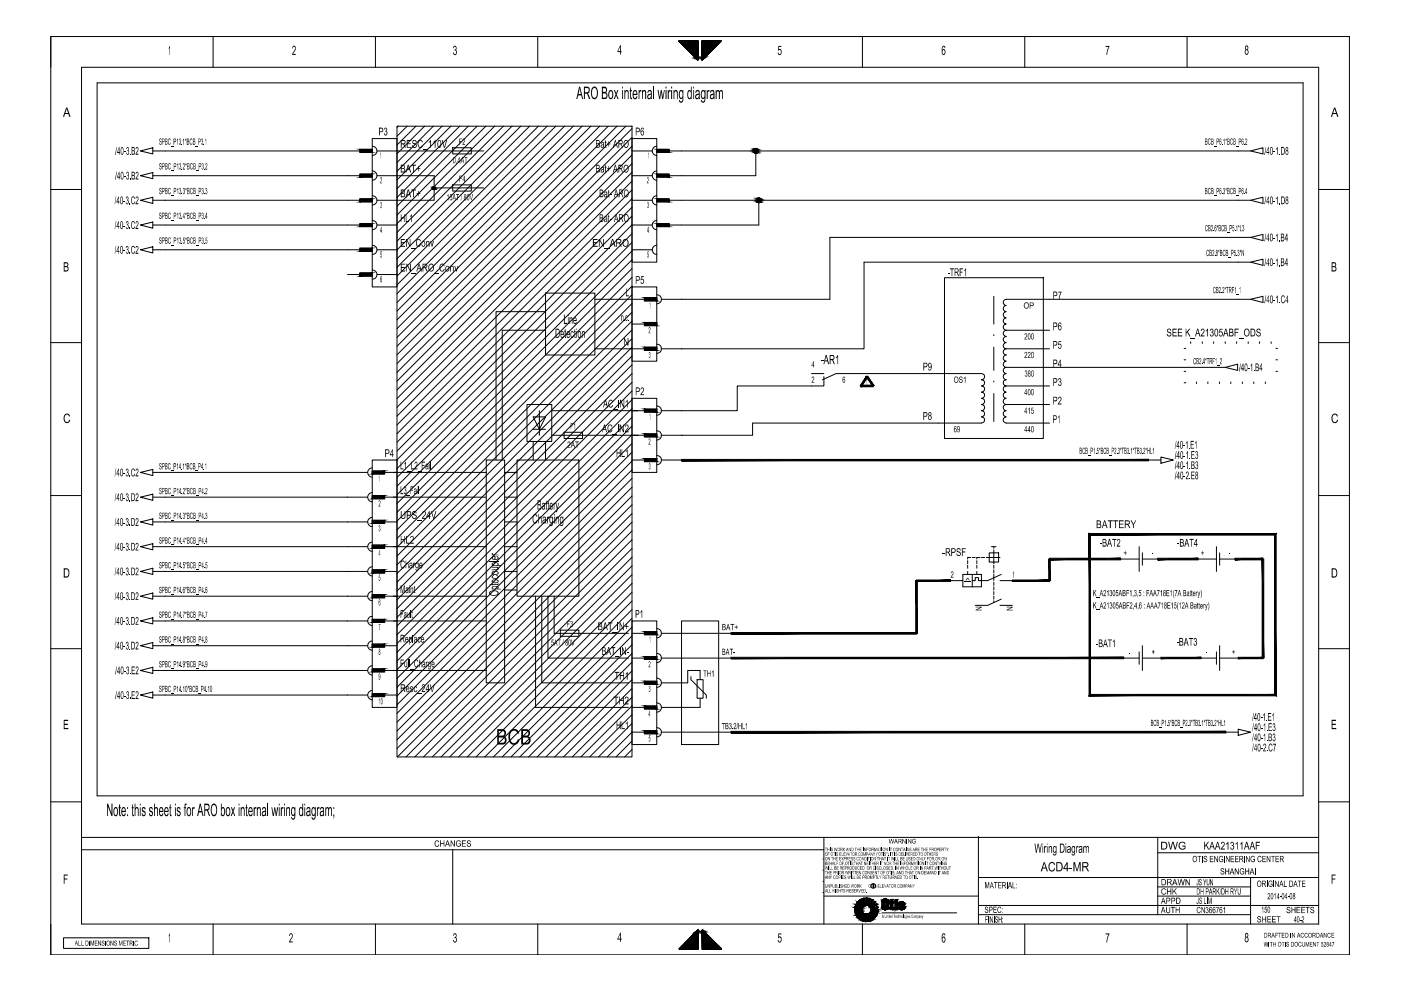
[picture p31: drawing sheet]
<svg xmlns="http://www.w3.org/2000/svg" width="297mm" height="210mm" viewBox="0 0 297 210" stroke-linecap="round" stroke-linejoin="round" font-family="sans-serif">
<!-- layer: 0 -->
<g fill="none" stroke="#000" stroke-width=".21">
<path d="M10.8 7.7h275.3v194.7h-275.3zM17.3 14.3h262.3v181.6h-262.3zM20.6 17.6h255.7v151.1h-255.7zM45.2 7.7v6.6M79.6 7.7v6.6M114 7.7v6.6M182.9 7.7v6.6M217.3 7.7v6.6M251.7 7.7v6.6M10.8 40.2h6.5M279.6 40.2h6.5M10.8 72.6h6.5"/>
<path d="M279.6 72.6h6.5M10.8 105.1h6.5M279.6 105.1h6.5M10.8 137.5h6.5M279.6 137.5h6.5M10.8 170h6.5M17.3 177.5h262.3M174.7 177.5v18.4M207.4 177.3v18.6M245.5 177.5v16.4M279.6 170h6.5M13.5 198.8h18.1v2.3h-18.1z"/>
<path d="M17.3 180.2h157.4M45.2 195.9v6.5M79.6 195.9v6.5M96 180.2v15.7M114 195.9v6.5M174.5 182.1h.1M174.5 184.5h.1M174.5 186.9h.1M174.5 189.2h.1M174.7 190h32.7M181.2 192.7h1.2l-1.2 .1zM181.2 192.8l1.2-.1 .3 .1z"/>
<path d="M181.2 192.8h1.5zM181.2 192.9h1.1l-1.1 .1zM181.2 192.9l1.5-.1zM181.2 193.3l1.1-.4 .5 .2zM181.2 193.3l1.6-.2-.5 .2zM181.2 193.3h1.1l-1 .1zM181.3 192.4l1.1 .3h-1.2v.3l1.1-.1-1.1 .4M181.3 192.3l1.3 .1h-1.3zM181.3 192.4l1.5 .1zM181.3 192.4l1.5 .1-.4 .2zM181.3 193.4l1-.1-1 .2zM181.3 193.6l1-.3-.8 .6"/>
<path d="M181.3 193.5l1-.2-1 .3zM181.4 192l-.1 .3zM181.4 192l1.2 .4-1.3-.1zM181.5 193.9l1.4-.5-.5 .3zM181.5 193.9l.8-.6 .6 .1zM181.5 193.9l.9-.2-.9 .3zM181.5 191.8l1.1 .6-1.2-.4M181.5 191.8l1.2 .4-.1 .2zM181.5 194l.9-.3zM181.5 194.1l.9-.4-.8 .5zM181.6 194.2l.8-.5-.6 .7M181.7 191.5l-.2 .2z"/>
<path d="M181.7 191.5l-.2 .3zM181.7 191.5l1 .7-1.2-.4zM181.8 194.4l1.6-.6zM181.8 194.4l.8-.3-.7 .5zM181.8 191.3l.9 .9-1-.7M181.8 191.3l.3-.3 .9 .9zM181.8 191.3l1.2 .6-.3 .3zM181.9 194.6l.7-.5-.6 .5zM181.9 191.2l-.1 .1 .3-.3zM182 194.6l.6-.5-.5 .6zM182.1 194.7l.5-.6-.3 .8M182.1 191l-.2 .2z"/>
<path d="M182.3 194.9l.6-.5zM182.3 190.8l.7 1.1-.9-.9M182.3 190.8l.3-.1zM182.3 190.8l.3-.1 .7 1.2zM182.3 190.8l1 1.1h-.3zM182.3 192.9l.4-.1 .1 .3zM182.3 193.3l.5-.2 .1 .3zM182.3 194.9l.6-.5-.4 .6zM182.4 192.7l.4-.2-.1 .3zM182.4 190.8l.2-.1zM182.4 193.7l.7-.1 .3 .2zM182.4 193.7l.5-.3 .2 .2z"/>
<path d="M182.4 193.7l1 .1-1.6 .6zM182.6 192.4l.4-.2-.2 .3zM182.6 195.1l.3-.7-.1 .8M182.6 194.1l2.7-.1 .4 .3zM182.6 194.1l3.3-.1zM182.6 194.1l1.1-.3 2.2 .2zM182.6 194.1l.8-.3h.3zM182.6 194.1l3.1 .2-2.8 .1zM182.6 194.1l.3 .3-.6 .5zM182.7 192.2l.3-.3 .2 .1zM182.7 192.2l.5-.2zM182.7 192.2h.3l-.4 .2z"/>
<path d="M182.9 195.9v6.5M182.9 190.5l.4 1.4-.7-1.2M182.9 190.5h.3zM182.9 190.5h.3l.4 1.4zM182.9 190.5l.7 1.4h-.3zM182.9 194.4h2l-.5 .2zM182.9 194.4l2.8-.1zM182.9 194.4l-.3 .7-.1-.1zM182.9 194.4l1.5 .2h-1zM182.9 194.4l.5 .2-.6 .6zM183 190.5h.2zM183 191.9h.5z"/>
<path d="M183.3 195.3l.1-.7 .1 .8 .5-.1-.1-.7 .2 .7M183.3 191.9h.6zM183.4 194.6h1zM183.4 194.6l-.4 .6h-.2zM183.4 194.6l-.3 .7-.1-.1zM183.4 194.6l-.1 .7h-.2zM183.4 194.6h.5l-.4 .8zM183.5 195.4l.5-.1zM183.5 195.4h.3zM183.6 190.4v1.5l-.4-1.4M183.6 190.4h.2zM183.6 190.4h.2l-.2 1.5z"/>
<path d="M183.6 190.4h.3v1.5M183.7 193.8h2.3zM183.7 193.8h2.3l-.1 .2zM183.8 190.4l-.2 1.5zM183.9 190.4v1.5h-.3zM183.9 194.6h.5l.2 .6zM183.9 194.6l.7 .6-.5 .1zM183.9 194.6l.1 .7-.5 .1zM183.9 191.9l.2 .1M184 193.8l.2-.1 1.8 .1zM184.1 195.3l.4-.1zM184.1 195.3l.5-.1z"/>
<path d="M184.2 190.5l-.3 1.4zM184.2 193.7l.3-.2h1.6zM184.2 193.7l1.9-.2-.1 .3zM184.2 190.5l-.3 1.4M184.3 190.5l-.4 1.4zM184.3 192.2l1.3-1zM184.3 192.2l1.2-1zM184.3 192.2l1.3-.9zM184.4 192.2l1.2-.9zM184.4 194.6l.5-.2 .3 .4zM184.4 194.6l.8 .2-.4 .3zM184.4 190.5l-.5 1.4z"/>
<path d="M184.5 190.5l-.6 1.4zM184.5 190.5l-.5 1.4zM184.5 190.5l-.4 1.5zM184.5 193.5l1.7-.2-.5 .1zM184.5 193.5l1.2-.1 .4 .1zM184.5 190.5l-.4 1.5M184.5 192.4l1.4-.6zM184.5 192.4l1.4-.7zM184.6 192.4l1.3-.6zM184.6 192.6l1.6-.2zM184.6 192.6l1.5-.3zM184.6 193.2l1.6-.3v.2z"/>
<path d="M184.6 193.2l1.6-.1v.2zM184.6 193.2l1.6 .1-1.7 .2zM184.6 192.6l.1 .1M184.7 192.9h1.5l-.1 .5M184.7 192.7l1.5-.3zM184.7 192.9h1.5l-1.6 .3zM184.8 195.1l-.4-.5 .2 .6M184.8 195.1l.3-.2zM184.8 195.1l.4-.3zM184.9 194.4l.8-.1-.1 .1zM184.9 194.4h.7l-.3 .3zM184.9 190.7l-.8 1.3z"/>
<path d="M184.9 190.7l-.8 1.3M185 190.8l-.9 1.2zM185.1 190.8l-1 1.2zM185.1 190.8l-.9 1.3zM185.1 190.8l-.8 1.3zM185.1 190.8l-.8 1.3M185.3 194.7l-.4-.3 .3 .4M185.3 194h.6l-.1 .1zM185.5 191.1l-1.2 1.1M185.6 194.4l-.3 .3zM185.6 191.3l-1.1 1M185.7 193.4l.5-.1-.1 .1z"/>
<path d="M185.8 194.1l-.5-.1 .4 .3M185.9 191.6l-1.4 .8M185.9 191.8l-1.3 .7M186.1 193.4h-.4l.4 .1M186.1 192.3l.1 .1M186.1 192.3l-1.5 .3M186.2 192.4l-1.6 .2 1.6-.2M186.2 192.4l-1.5 .3M187 192.4l.2 .3M187 191h1.4zM187 191.1h.6zM187 191.1l.6-.1z"/>
<path d="M187 191.1l.6-.1-.6 .1M187 191.1l.7-.1zM187 191h.7zM187 191.1h.5h-.5M187 191.1h.6h-.6M187 191.1h.5zM187 192.4h.5h-.5M187 192.4l.5-1.3-.5 1.3M187 191.1h.5l-.5 1.3zM187 192.4h.5zM187 192.4h.6zM187 192.5h.7h-.7"/>
<path d="M187 192.5h.7zM187 192.5h.6zM187 192.5l.6-.1zM187 192.5l.6-.1-.6 .1M187 192.5h1.4zM187 191.1v1.3M187 193.5h15.8M187 192.6l.5-.3-.3 .4M187 190.9h1.3zM187 192.6l1.4-.1zM187 192.6h1.3zM187.1 190.9h1.2z"/>
<path d="M187.1 192.6h1.2zM187.1 192.6l1.1 .1zM187.1 190.8h1.1zM187.1 192.7h1.1zM187.2 190.8l.3 .4-.5-.3M187.2 190.8l-.2 .3M187.2 190.8l.9-.1zM187.2 190.8h1zM187.2 192.7h1zM187.3 190.7h.7zM187.3 190.7h.8zM187.3 192.8l.9-.1z"/>
<path d="M187.3 192.8h.8zM187.3 192.8h.7zM187.4 190.7h.6M187.4 192.8h.6M187.4 190.7l.4-.1zM187.4 190.7h.6zM187.4 192.8h.6zM187.4 192.8l.4 .1zM187.5 191.1l.1-.1 .2 .1v1.3M187.5 191.1v1.3l.3 .1v-.1M187.5 190.6h.3zM187.5 191.1v1.3h-.5z"/>
<path d="M187.5 192.9h.3zM187.6 191.1h-.6h.6M187.6 192.4h-.6h.6M187.6 190.6h.2zM187.6 192.9h.2zM187.7 191h.7zM187.7 191h-.7h.7M187.7 192.5h.7zM187.7 192.5l.7-.1zM187.8 192.4h.6zM187.8 191.1l.6-.1zM187.8 191.1h.6h-.6"/>
<path d="M187.8 191.1h.6zM187.8 192.4h.6h-.6M187.8 191.1h.6l-.6 1.3zM188.2 190.8l-.4 .4 .5-.3M188.2 190.8l.1 .1M188.3 190.9l.1 .2M188.3 192.6l-.1 .1M188.4 191h-.7h.7M188.4 191l-.6 .1 .6-.1M188.4 191.1h-.6h.6M188.4 192.4h-.6h.6M188.4 192.4l-.7 .1 .7-.1"/>
<path d="M188.4 192.4l-.1 .2-.5-.3 .4 .4M188.4 191.1l-.6 1.3 .6-1.3M188.4 191.1v1.3h-.6zM188.4 191.1v1.3M188.6 191.6l.9-.4zM188.6 191.2h.2l-.2 .4zM188.6 191.2v.4M188.6 191.6h.2M188.8 192.4h.4v.5M188.8 192.4l.2 .4 .2 .1M188.8 190.7h.5l-.5 .5zM188.8 191.2l.5-.5v.5z"/>
<path d="M188.8 191.2h.5l-.7 .4zM188.8 191.6l.7-.4-.2 .4zM188.8 191.6h.5l-.5 .8zM188.8 192.4l.5 .1zM188.8 192.4l.5 .1-.5 .1zM188.8 190.7v.5h-.2M188.8 191.6v.8M188.8 190.7h.5v.5M188.8 192.6l.7-.1zM188.8 192.6l.6-.1zM188.8 192.6l.7-.1-.6 .2zM188.9 192.7l.6-.2-.5 .3z"/>
<path d="M189 192.8l.5-.3-.3 .4zM189.2 192.9h.3M189.3 191.6v.8h-.5zM189.3 191.2h.2M189.4 192.5h.1M189.5 191.2v.4h-.2zM189.5 192.5v.4h-.3zM189.5 191.6h-.2v.8M189.5 191.2v.4M189.5 192.5v.4M189.8 191.2h.5v1.7M189.8 190.7h.5v.4h-.5z"/>
<path d="M189.8 190.7h.5l-.5 .4zM189.8 191.1l.5-.4v.4zM189.8 191.2h.5l-.5 1.7zM189.8 191.2v1.7h.5M190.3 191.2v1.7h-.5zM190.5 192.4h.4a.22 .22 0 0 0 .2 .2 .22 .22 0 0 0 .3-.2M190.5 191.6h.5h-.5M190.5 191.6h.5zM190.5 191.7l.4-.1zM190.5 191.7l.4-.1-.4 .1M190.5 191.7h.4h-.4M190.5 191.7h.4z"/>
<path d="M190.5 191.7l.5 .1zM190.5 192.4h.4zM190.5 192.5l.4-.1-.4 .1M190.5 192.5l.4-.1zM190.5 192.5h.5zM190.5 192.4v.2M190.5 191.5v.4M190.5 191.6h.6h-.6M190.5 191.6h.6zM190.5 191.5l.6 .1zM190.5 191.5h1.3zM190.5 191.8h.5z"/>
<path d="M190.5 191.8h.5h-.5M190.5 191.9l.5-.1zM190.5 192.5h.5h-.5M190.5 192.5h.6zM190.5 192.6h1.3zM190.5 192.6h.6zM190.5 192.6l.6-.1zM190.5 192.6l.6-.1-.6 .1M190.6 191.5h1.2zM190.6 191.9l.4-.1zM190.6 192.7l1.2-.1zM190.6 192.7h1.1z"/>
<path d="M190.6 191.4h1.1zM190.6 191.4l1.1 .1zM190.6 191.4l1.1 .1h-1.1zM190.6 192l.4-.2zM190.7 192l.7 .4M190.7 191.3h.9zM190.7 192l.3-.2zM190.7 192.7h1zM190.7 192.7h.9zM190.7 192.7l.9 .1zM190.7 191.3h.8zM190.7 192l.3-.2 .5 .3z"/>
<path d="M190.7 192l.8 .1zM190.7 192.8h.9zM190.7 192.8h.8zM190.8 192.1h.8zM190.8 192.1h.8l-.3 .2zM190.8 191.3h.6zM190.8 191.3h.7zM190.8 192.8h.7zM190.9 192.8h.5M190.9 191.3h.5M190.9 191.3h.5zM190.9 192.8h.6z"/>
<path d="M190.9 192.8h.5zM190.9 191.7h-.4h.4M191 191.2h.3zM191 191.2l.4 .1zM191 192.9l.4-.1zM191 192.9h.3zM191 191.8l-.3 .2 .3-.2M191.1 191.2h.1zM191.1 191.2h.2zM191.1 192.9h.2zM191.1 192.9h.1zM191.1 191.6l.7-.1z"/>
<path d="M191.1 192.6l.7-.1zM191.2 191.6l.6-.1zM191.2 192.5h.6zM191.2 191.6h.6zM191.3 191.6h.5zM191.3 192.3l.5-.1zM191.3 192.3l.4-.1zM191.3 192.3l.3-.2zM191.3 192.3h.5zM191.3 192.5h.5zM191.3 192.4h.5zM191.4 191.6h.4z"/>
<path d="M191.4 191.7h.4zM191.4 192.4h.4zM191.4 192.4h.4h-.4M191.4 192.4l.4 .1zM191.6 192.1l-.3 .4 .5-.3M191.8 192.2v.4M191.8 191.5v.2h-.4l-.2-.1h-.3l.9 .6M191.8 191.5l-.6 .1 .6-.1M191.8 191.6h-.5h.5M191.8 192.5h-.6h.6M191.8 191.6h-.4h.4M191.8 192.4h-.4h.4"/>
<path d="M191.8 192.5h-.5h.5M207.4 193.9h57.7M207.4 192h72.2M207.4 186.1h72.2M217.3 195.9v6.5M245.5 180.8h34.1M245.5 190h19.6M245.5 188h19.6M251.7 195.9v6.5M265.1 186.1v9.8"/>
<circle cx="160.2" cy="32" r=".51"/>
<circle cx="160.9" cy="42.5" r=".53"/>
<circle cx="185.1" cy="187.8" r=".5"/>
</g>
<g fill="#000" stroke="#000" stroke-width=".21">
<path d="M159.8 32.3h.9l-.2 .1zM160 31.5h.5zM160.5 42.8h.8l-.2 .1zM160.6 42h.5zM181.3 192.2v.1zM181.4 192l-.1 .2zM181.5 191.7v.1zM181.7 191.5l-.1 .1zM181.7 191.5l-.2 .2zM181.9 191.2l-.1 .1zM182 191.1l-.1 .1zM182.1 191l-.1 .1z"/>
<path d="M182.1 191l-.2 .2zM182.3 190.8h.1zM182.4 190.8l.2-.1zM183 190.5h.1zM183.6 190.4h.2l-.2 1.5zM183.6 190.4h.2zM183.8 190.4l-.2 1.5zM184.2 190.5l-.3 1.4zM184.1 195.3h.2zM184.4 190.5l-.5 1.4zM184.3 190.5l-.4 1.4zM184.3 195.3l.2-.1z"/>
<path d="M184.5 190.5l-.6 1.4zM184.5 190.5l-.5 1.4zM184.7 192.9h1.5l-1.6 .3zM184.9 190.8l-.8 1.2zM184.8 195.1l.1-.1zM185 190.8l-.9 1.2zM185.1 190.8l-1 1.2zM185.1 190.8l-.9 1.2zM185.1 190.8l-.9 1.3zM184.9 195l.2-.1zM185.5 194.6l-.2 .1zM185.6 194.4l-.1 .2z"/>
<path d="M185.7 193.4l.5-.1-.1 .1zM187 191h1.4zM187 191h.7zM187 192.5h1.4zM187 192.6h.3zM187 190.9h1.3zM187 192.6h1.3zM187.1 190.8l.2 .1zM187.1 190.9h1.2zM187.1 192.6h1.2zM187.1 192.6l1.1 .1zM187.1 190.8h1.1z"/>
<path d="M187.1 192.7h1.1zM187.1 190.8h.2zM187.2 192.7h1zM187.2 190.8l.9-.1zM187.3 192.8h.8zM187.3 192.8h.7zM187.3 190.7h.7zM187.4 192.8h.6zM187.4 192.8l.4 .1zM187 192.6l.5-.3-.2 .3zM187.4 190.7l.4-.1zM187 191.1l.6-.1z"/>
<path d="M187.5 191.1l-.5 1.3zM187.5 192.9h.3zM187.5 190.6h.3zM187 192.5h.7zM187.6 192.9h.2zM187.6 190.6h.2zM187.7 192.5h.7zM187.8 192.3l.5 .3h-.2zM187.4 190.7h.6zM187.3 190.7h.8zM188.1 192.6h.2zM188.1 190.8l.2 .1z"/>
<path d="M187.2 190.8h1zM188.1 190.8h.2zM187.3 192.8l.9-.1zM187.7 191h.7zM187.8 192.4h.6zM187.8 192.5l.6-.1zM187.7 192.5l.7-.1zM187 192.6l1.4-.1zM188.4 191.1l-.6 1.3zM188.6 191.2h.2l-.2 .4zM188.8 190.7h.5l-.5 .5zM188.8 191.2h.5l-.7 .4z"/>
<path d="M188.8 191.6h.5l-.5 .8zM188.8 192.7h.4v.1zM188.8 191.2l.5-.5v.5zM188.6 191.6l.9-.4zM188.8 192.6l.7-.1zM188.8 191.6l.7-.4-.2 .4zM189.5 191.2v.4h-.2zM189.5 192.5v.4h-.3zM189.8 190.7h.5l-.5 .4zM189.8 191.2h.5l-.5 1.7zM189.8 191.1l.5-.4v.4zM190.3 191.2v1.7h-.5z"/>
<path d="M190.5 191.7h.4zM190.5 192.4h.4zM190.5 191.5h1.3zM190.5 192.6h1.3zM190.6 191.5h1.2zM190.6 192.7h1.1zM190.6 191.4l1.1 .1zM190.6 191.5h1.1zM190.7 191.3h.9zM190.7 192.7h.9zM190.7 192.7l.9 .1zM190.7 192l.8 .1z"/>
<path d="M190.7 192.8h.9zM190.7 192.8h.8zM190.8 192.1h.8zM190.7 191.3h.8zM190.8 192.8h.7zM190.8 191.3h.6zM190.9 192.8h.5zM191 191.2l.4 .1zM190.9 191.3h.5zM190.5 192.6l.6-.1zM191 192.9h.3zM190.5 191.6h.6z"/>
<path d="M190.6 192l.4-.2zM190.7 192l.3-.2zM191.1 191.2h.2zM191 191.2h.3zM191.1 192.9h.1zM190.5 192.6h.6zM191.1 191.2h.1zM191.1 192.9h.2zM191.4 191.7h.4zM191.4 192.4h.4zM190.8 191.3h.7zM191 192.9l.4-.1z"/>
<path d="M190.9 192.8h.6zM191.6 192.2h.2zM191.6 192.2h.1zM190.6 191.4h1.1zM191.3 192.3l.3-.2zM190.7 192.7h1zM191.1 191.6l.7-.1zM191.2 191.6l.6-.1zM191.2 192.5h.6zM191.2 192.6l.6-.1zM190.6 192.7l1.2-.1zM191.4 191.7l.4-.1z"/>
<path d="M144 8.6l-.1 .1 4.1 4zM143.9 8.7l4.1 4h-.1z"/>
<path d="M147.9 8.7v4h.2zM147.9 8.7h.2v4z"/>
<path d="M143.9 8.7h4.1v-.1zM143.9 8.6h4.1l-4.1 .1z"/>
<path d="M144 8.8h4v-.1zM144 8.7h4l-4 .1z"/>
<path d="M144.1 8.9h3.9v-.1zM144.1 8.8h3.9l-3.9 .1z"/>
<path d="M144.2 9h3.8v-.2zM144.2 8.8h3.8l-3.8 .2z"/>
<path d="M144.3 9.1h3.7v-.2zM144.3 8.9h3.7l-3.7 .2z"/>
<path d="M144.4 9.1h3.6v-.1zM144.4 9h3.6l-3.6 .1z"/>
<path d="M144.5 9.2l3.5-.1zM144.5 9.1h3.5z"/>
<path d="M144.5 9.3l3.5-.1zM144.5 9.2h3.5z"/>
<path d="M144.6 9.4l3.4-.1zM144.6 9.3h3.4z"/>
<path d="M144.7 9.4h3.3v-.1zM144.7 9.3h3.3l-3.3 .1z"/>
<path d="M144.8 9.5h3.2v-.1zM144.8 9.4h3.2l-3.2 .1z"/>
<path d="M144.8 9.6h3.2v-.1zM144.8 9.5h3.2l-3.2 .1z"/>
<path d="M144.9 9.7h3.1v-.1zM144.9 9.6h3.1l-3.1 .1z"/>
<path d="M145 9.8h3v-.1zM145 9.7h3l-3 .1z"/>
<path d="M145.1 9.9h2.9v-.2zM145.1 9.7h2.9l-2.9 .2z"/>
<path d="M145.2 9.9h2.8v-.1zM145.2 9.8h2.8l-2.8 .1z"/>
<path d="M145.3 10l2.7-.1zM145.3 9.9h2.7z"/>
<path d="M145.3 10.1l2.7-.1zM145.3 10h2.7z"/>
<path d="M145.4 10.2l2.6-.1zM145.4 10.1h2.6z"/>
<path d="M145.5 10.2h2.5v-.1zM145.5 10.1h2.5l-2.5 .1z"/>
<path d="M145.6 10.3h2.4v-.1zM145.6 10.2h2.4l-2.4 .1z"/>
<path d="M145.6 10.4h2.4v-.1zM145.6 10.3h2.4l-2.4 .1z"/>
<path d="M145.7 10.5h2.3v-.1zM145.7 10.4h2.3l-2.3 .1z"/>
<path d="M145.8 10.6h2.2v-.1zM145.8 10.5h2.2l-2.2 .1z"/>
<path d="M145.9 10.7h2.1v-.2zM145.9 10.5h2.1l-2.1 .2z"/>
<path d="M146 10.8h2v-.2zM146 10.6h2l-2 .2z"/>
<path d="M146.1 10.8l1.9-.1zM146.1 10.7h1.9z"/>
<path d="M146.1 10.9l1.9-.1zM146.1 10.8h1.9z"/>
<path d="M146.2 11l1.8-.1zM146.2 10.9h1.8z"/>
<path d="M146.3 11h1.7v-.1zM146.3 10.9h1.7l-1.7 .1z"/>
<path d="M146.4 11.1h1.6v-.1zM146.4 11h1.6l-1.6 .1z"/>
<path d="M146.4 11.2h1.6v-.1zM146.4 11.1h1.6l-1.6 .1z"/>
<path d="M146.5 11.3h1.5v-.1zM146.5 11.2h1.5l-1.5 .1z"/>
<path d="M146.6 11.4h1.4v-.1zM146.6 11.3h1.4l-1.4 .1z"/>
<path d="M146.7 11.5h1.3v-.2zM146.7 11.3h1.3l-1.3 .2z"/>
<path d="M146.8 11.5l1.2-.1zM146.8 11.4h1.2z"/>
<path d="M146.9 11.6l1.1-.1zM146.9 11.5h1.1z"/>
<path d="M147 11.7l1-.1zM147 11.6h1z"/>
<path d="M147 11.8h1v-.2zM147 11.6h1l-1 .2z"/>
<path d="M147.1 11.9h.9v-.2zM147.1 11.7h.9l-.9 .2z"/>
<path d="M147.2 11.9h.8v-.1zM147.2 11.8h.8l-.8 .1z"/>
<path d="M147.2 12h.8v-.1zM147.2 11.9h.8l-.8 .1z"/>
<path d="M147.3 12.1h.7v-.1zM147.3 12h.7l-.7 .1z"/>
<path d="M147.4 12.2h.6v-.1zM147.4 12.1h.6l-.6 .1z"/>
<path d="M147.5 12.3h.5v-.2zM147.5 12.1h.5l-.5 .2z"/>
<path d="M147.6 12.3l.4-.1zM147.6 12.2h.4z"/>
<path d="M147.7 12.4l.3-.1zM147.7 12.3h.3z"/>
<path d="M147.7 12.5l.3-.1zM147.7 12.4h.3z"/>
<path d="M147.8 12.6l.2-.2zM147.8 12.4h.2l-.2 .2z"/>
<path d="M148 12.5l-.1 .2zM147.9 12.5v.2z"/>
<path d="M148.8 8.7v4h.1zM148.8 8.7h.1v4z"/>
<path d="M148.9 12.5v.2zM148.9 12.5v.2z"/>
<path d="M148.9 12.6l.1-.2zM148.9 12.4h.1l-.1 .2z"/>
<path d="M148.9 12.5l.2-.1zM148.9 12.4h.2z"/>
<path d="M148.9 12.4l.3-.1zM148.9 12.3h.3z"/>
<path d="M148.9 12.3l.4-.1zM148.9 12.2h.4z"/>
<path d="M148.9 12.3h.5v-.2zM148.9 12.1h.5l-.5 .2z"/>
<path d="M148.9 12.2h.6v-.1zM148.9 12.1h.6l-.6 .1z"/>
<path d="M148.9 12.1h.6v-.1zM148.9 12h.6l-.6 .1z"/>
<path d="M148.9 12h.7v-.1zM148.9 11.9h.7l-.7 .1z"/>
<path d="M148.9 11.9h.8v-.1zM148.9 11.8h.8l-.8 .1z"/>
<path d="M148.9 11.9h.8v-.2zM148.9 11.7h.8l-.8 .2z"/>
<path d="M148.9 11.8h.9v-.2zM148.9 11.6h.9l-.9 .2z"/>
<path d="M148.9 11.7l1-.1zM148.9 11.6h1z"/>
<path d="M148.9 11.6l1.1-.1zM148.9 11.5h1.1z"/>
<path d="M148.9 11.5l1.2-.1zM148.9 11.4h1.2z"/>
<path d="M148.9 11.5h1.3v-.2zM148.9 11.3h1.3l-1.3 .2z"/>
<path d="M148.9 11.4h1.3v-.1zM148.9 11.3h1.3l-1.3 .1z"/>
<path d="M148.9 11.3h1.4v-.1zM148.9 11.2h1.4l-1.4 .1z"/>
<path d="M148.9 11.2h1.5v-.1zM148.9 11.1h1.5l-1.5 .1z"/>
<path d="M148.9 11.1h1.6v-.1zM148.9 11h1.6l-1.6 .1z"/>
<path d="M148.9 11h1.7v-.1zM148.9 10.9h1.7l-1.7 .1z"/>
<path d="M148.9 11l1.7-.1zM148.9 10.9h1.7z"/>
<path d="M148.9 10.9l1.8-.1zM148.9 10.8h1.8z"/>
<path d="M148.9 10.8l1.9-.1zM148.9 10.7h1.9z"/>
<path d="M148.9 10.8h2v-.2zM148.9 10.6h2l-2 .2z"/>
<path d="M148.9 10.7h2.1v-.2zM148.9 10.5h2.1l-2.1 .2z"/>
<path d="M148.9 10.6h2.1v-.1zM148.9 10.5h2.1l-2.1 .1z"/>
<path d="M148.9 10.5h2.2v-.1zM148.9 10.4h2.2l-2.2 .1z"/>
<path d="M148.9 10.4h2.3v-.1zM148.9 10.3h2.3l-2.3 .1z"/>
<path d="M148.9 10.3h2.4v-.1zM148.9 10.2h2.4l-2.4 .1z"/>
<path d="M148.9 10.2h2.5v-.1zM148.9 10.1h2.5l-2.5 .1z"/>
<path d="M148.9 10.2l2.5-.1zM148.9 10.1h2.5z"/>
<path d="M148.9 10.1l2.6-.1zM148.9 10h2.6z"/>
<path d="M148.9 10l2.7-.1zM148.9 9.9h2.7z"/>
<path d="M148.9 9.9h2.8v-.1zM148.9 9.8h2.8l-2.8 .1z"/>
<path d="M148.9 9.9h2.9v-.2zM148.9 9.7h2.9l-2.9 .2z"/>
<path d="M148.9 9.8h2.9v-.1zM148.9 9.7h2.9l-2.9 .1z"/>
<path d="M148.9 9.7h3v-.1zM148.9 9.6h3l-3 .1z"/>
<path d="M148.9 9.6h3.1v-.1zM148.9 9.5h3.1l-3.1 .1z"/>
<path d="M148.9 9.5h3.2v-.1zM148.9 9.4h3.2l-3.2 .1z"/>
<path d="M148.9 9.4h3.3v-.1zM148.9 9.3h3.3l-3.3 .1z"/>
<path d="M148.9 9.4l3.3-.1zM148.9 9.3h3.3z"/>
<path d="M148.9 9.3l3.4-.1zM148.9 9.2h3.4z"/>
<path d="M148.9 9.2l3.5-.1zM148.9 9.1h3.5z"/>
<path d="M148.9 9.1h3.6v-.1zM148.9 9h3.6l-3.6 .1z"/>
<path d="M148.9 9.1h3.6v-.2zM148.9 8.9h3.6l-3.6 .2z"/>
<path d="M148.9 9h3.7v-.2zM148.9 8.8h3.7l-3.7 .2z"/>
<path d="M148.9 8.9h3.8v-.1zM148.9 8.8h3.8l-3.8 .1z"/>
<path d="M148.9 8.8h3.9v-.1zM148.9 8.7h3.9l-3.9 .1z"/>
<path d="M148.9 8.7h4v-.1zM148.9 8.6h4l-4 .1z"/>
<path d="M152.8 8.6l-3.9 4.1 4-4zM148.8 12.7l4-4.1-3.9 4.1z"/>
<path d="M159.8 31.7l-.1 .3h1.1zM159.8 31.7h.9l.1 .3z"/>
<path d="M159.8 31.7h.9l-.7-.2zM160 31.5h.5l.2 .2z"/>
<path d="M159.7 32l.1 .3h.9zM159.7 32h1.1l-.1 .3z"/>
<path d="M159.8 32.3l.2 .1h.5zM160 32.4h.5z"/>
<path d="M160.5 42.2l-.1 .3h1zM160.5 42.2h.8l.1 .3z"/>
<path d="M160.5 42.2h.8l-.7-.2zM160.6 42h.5l.2 .2z"/>
<path d="M160.4 42.5l.1 .3h.8zM160.4 42.5h1l-.1 .3z"/>
<path d="M160.5 42.8l.1 .1h.5zM160.6 42.9h.5z"/>
<path d="M145.2 199.9v.2l2.8-.2zM145.2 200.1l2.8-.2v.2z"/>
<path d="M145.3 199.9v.1l2.7-.1zM145.3 200l2.7-.1v.1z"/>
<path d="M145.3 199.8h2.7zM145.3 199.9l2.7-.1z"/>
<path d="M145.4 199.7h2.6zM145.4 199.8l2.6-.1z"/>
<path d="M145.5 199.6h2.5zM145.5 199.7l2.5-.1z"/>
<path d="M145.6 199.6v.1l2.4-.1zM145.6 199.7l2.4-.1v.1z"/>
<path d="M145.7 199.5v.1l2.3-.1zM145.7 199.6l2.3-.1v.1z"/>
<path d="M145.8 199.4v.1l2.2-.1zM145.8 199.5l2.2-.1v.1z"/>
<path d="M145.9 199.3v.1l2.1-.1zM145.9 199.4l2.1-.1v.1z"/>
<path d="M145.9 199.2v.1l2.1-.1zM145.9 199.3l2.1-.1v.1z"/>
<path d="M146 199.1v.2l2-.2zM146 199.3l2-.2v.2z"/>
<path d="M146.1 199.1h1.9zM146.1 199.2l1.9-.1z"/>
<path d="M146.1 199h1.9zM146.1 199.1l1.9-.1z"/>
<path d="M146.2 198.9h1.8zM146.2 199l1.8-.1z"/>
<path d="M146.3 198.8h1.7zM146.3 198.9l1.7-.1z"/>
<path d="M146.4 198.8v.1l1.6-.1zM146.4 198.9l1.6-.1v.1z"/>
<path d="M146.5 198.7v.1l1.5-.1zM146.5 198.8l1.5-.1v.1z"/>
<path d="M146.6 198.6v.1l1.4-.1zM146.6 198.7l1.4-.1v.1z"/>
<path d="M146.7 198.5v.1l1.3-.1zM146.7 198.6l1.3-.1v.1z"/>
<path d="M146.7 198.4v.1l1.3-.1zM146.7 198.5l1.3-.1v.1z"/>
<path d="M146.8 198.3v.2l1.2-.2zM146.8 198.5l1.2-.2v.2z"/>
<path d="M146.9 198.3h1.1zM146.9 198.4l1.1-.1z"/>
<path d="M147 198.2h1zM147 198.3l1-.1z"/>
<path d="M147 198.1h1zM147 198.2l1-.1z"/>
<path d="M147.1 198v.2l.9-.2zM147.1 198.2l.9-.2v.2z"/>
<path d="M147.2 198v.1l.8-.1zM147.2 198.1l.8-.1v.1z"/>
<path d="M147.3 197.9v.1l.7-.1zM147.3 198l.7-.1v.1z"/>
<path d="M147.4 197.8v.1l.6-.1zM147.4 197.9l.6-.1v.1z"/>
<path d="M147.5 197.7v.1l.5-.1zM147.5 197.8l.5-.1v.1z"/>
<path d="M147.5 197.6v.1l.5-.1zM147.5 197.7l.5-.1v.1z"/>
<path d="M147.6 197.5v.2l.4-.2zM147.6 197.7l.4-.2v.2z"/>
<path d="M147.7 197.5h.3zM147.7 197.6l.3-.1z"/>
<path d="M147.8 197.4h.2zM147.8 197.5l.2-.1z"/>
<path d="M147.8 197.3h.2zM147.8 197.4l.2-.1z"/>
<path d="M147.9 197.2v.2zM148 197.2l-.1 .2z"/>
<path d="M148 197.2l.1 4zM148 197.2l.1 4z"/>
<path d="M148.9 197.2v.2zM149 197.2l-.1 .2z"/>
<path d="M148.9 197.3h.2zM148.9 197.4l.2-.1z"/>
<path d="M148.9 197.4h.3zM148.9 197.5l.3-.1z"/>
<path d="M148.9 197.5h.3zM148.9 197.6l.3-.1z"/>
<path d="M148.9 197.5v.2l.4-.2zM148.9 197.7l.4-.2v.2z"/>
<path d="M148.9 197.6v.1l.5-.1zM148.9 197.7l.5-.1v.1z"/>
<path d="M148.9 197.7v.1l.6-.1zM148.9 197.8l.6-.1v.1z"/>
<path d="M148.9 197.8v.1l.6-.1zM148.9 197.9l.6-.1v.1z"/>
<path d="M148.9 197.9v.1l.7-.1zM148.9 198l.7-.1v.1z"/>
<path d="M148.9 198v.1l.8-.1zM148.9 198.1l.8-.1v.1z"/>
<path d="M148.9 198v.2l.9-.2zM148.9 198.2l.9-.2v.2z"/>
<path d="M148.9 198.1h1zM148.9 198.2l1-.1z"/>
<path d="M148.9 198.2h1.1zM148.9 198.3l1.1-.1z"/>
<path d="M148.9 198.3h1.1zM148.9 198.4l1.1-.1z"/>
<path d="M148.9 198.3v.2l1.2-.2zM148.9 198.5l1.2-.2v.2z"/>
<path d="M148.9 198.4v.1l1.3-.1zM148.9 198.5l1.3-.1v.1z"/>
<path d="M148.9 198.5v.1l1.4-.1zM148.9 198.6l1.4-.1v.1z"/>
<path d="M148.9 198.6v.1l1.4-.1zM148.9 198.7l1.4-.1v.1z"/>
<path d="M148.9 198.7v.1l1.5-.1zM148.9 198.8l1.5-.1v.1z"/>
<path d="M148.9 198.8v.1l1.6-.1zM148.9 198.9l1.6-.1v.1z"/>
<path d="M148.9 198.8h1.7zM148.9 198.9l1.7-.1z"/>
<path d="M148.9 198.9h1.8zM148.9 199l1.8-.1z"/>
<path d="M148.9 199h1.9zM148.9 199.1l1.9-.1z"/>
<path d="M148.9 199.1h1.9zM148.9 199.2l1.9-.1z"/>
<path d="M148.9 199.1v.2l2-.2zM148.9 199.3l2-.2v.2z"/>
<path d="M148.9 199.2v.1l2.1-.1zM148.9 199.3l2.1-.1v.1z"/>
<path d="M148.9 199.3v.1l2.2-.1zM148.9 199.4l2.2-.1v.1z"/>
<path d="M148.9 199.4v.1l2.2-.1zM148.9 199.5l2.2-.1v.1z"/>
<path d="M148.9 199.5v.1l2.3-.1zM148.9 199.6l2.3-.1v.1z"/>
<path d="M148.9 199.6v.1l2.4-.1zM148.9 199.7l2.4-.1v.1z"/>
<path d="M148.9 199.6h2.5zM148.9 199.7l2.5-.1z"/>
<path d="M148.9 199.7h2.6zM148.9 199.8l2.6-.1z"/>
<path d="M148.9 199.8h2.7zM148.9 199.9l2.7-.1z"/>
<path d="M148.9 199.9v.1l2.7-.1zM148.9 200l2.7-.1v.1z"/>
<path d="M148.9 199.9v.2l2.8-.2zM148.9 200.1l2.8-.2v.2z"/>
<path d="M148.9 197.2v4zM148.9 197.2v4z"/>
<path d="M181.2 192.9h1.1zM181.2 192.9h1.1z"/>
<path d="M181.2 193.3h1.1zM181.3 193.3h1z"/>
<path d="M181.3 192.3v.1h1.3zM181.3 192.4h1.3z"/>
<path d="M181.3 192.4l1.5 .1zM181.6 192.5h1.2l-.4 .2z"/>
<path d="M181.4 192l-.1 .3h.9zM181.3 192.3l1.3 .1z"/>
<path d="M181.5 191.8l.6 .4h.6zM182.1 192.2h.6l-.1 .2z"/>
<path d="M181.7 191.5l-.2 .3h.6zM181.5 191.8h.6l.6 .4z"/>
<path d="M181.8 191.3l.8 .6h.4zM182.6 191.9h.4l-.3 .3z"/>
<path d="M182.1 191l-.3 .3h.5zM181.8 191.3h.5l.7 .6z"/>
<path d="M182.3 190.8l.7 1.1h.3zM183 191.9h.3z"/>
<path d="M181.8 193.1h1l-.5-.2zM181.2 193.3l.6-.2h1z"/>
<path d="M181.3 193.4l1-.1zM181.3 193.4h.7l-.7 .1z"/>
<path d="M181.3 193.5l1-.2zM181.3 193.5h.4l-.4 .1z"/>
<path d="M182.2 193.4h.7zM181.5 193.9l.7-.5h.7z"/>
<path d="M181.2 192.7h1.2zM181.2 192.7h1.1l-1.1 .1z"/>
<path d="M181.2 192.8h1.5l-.3-.1zM181.2 192.8h1.5z"/>
<path d="M181.5 193.9l.9-.2zM181.5 193.9h.3l-.3 .1z"/>
<path d="M181.5 194l.9-.3zM181.5 194h.3z"/>
<path d="M181.5 194.1l.9-.4zM181.5 194.1h.3l-.2 .1z"/>
<path d="M182.3 193.8h1.1zM182.3 193.8h1.1l-1.6 .6z"/>
<path d="M181.3 192.4h1.3zM181.3 192.4l1.5 .1z"/>
<path d="M182.3 190.8h.4l-.1-.1zM182.3 190.8h.4l.6 1.1z"/>
<path d="M181.8 194.4l.8-.3zM181.8 194.4h.2l-.1 .2z"/>
<path d="M181.9 194.6h.2l.5-.5zM181.9 194.6h.2z"/>
<path d="M182 194.6h.2l.4-.5zM182 194.6h.2z"/>
<path d="M182.6 194.1l.3 .2h2.8zM182.9 194.3h2.8z"/>
<path d="M182.6 194.1l-.1 .3h.4zM182.5 194.4h.4l-.6 .5z"/>
<path d="M182.7 192.2h.3zM182.7 192.2h.3l-.4 .2z"/>
<path d="M181.2 192.8h1.5zM181.2 192.8h1.5z"/>
<path d="M181.2 192.9l1.5-.1zM181.2 192.9h1.2z"/>
<path d="M182.3 192.9h.4v-.1zM182.3 192.9h.4l.1 .2z"/>
<path d="M181.2 193.3h1.2l.4-.2zM181.2 193.3h1.2z"/>
<path d="M182.3 193.3h.6l-.1-.2zM182.3 193.3l.6 .1z"/>
<path d="M182.4 192.7h.4v-.2zM182.4 192.7h.4l-.1 .1z"/>
<path d="M182.5 193.6h.6l-.2-.2zM182.5 193.6h.6l-.7 .1z"/>
<path d="M182 193.7h.4l.5-.3zM181.5 193.9l.9-.2z"/>
<path d="M182.9 190.5l.4 1.4h.3zM183.3 191.9h.3z"/>
<path d="M182.3 194.9l.6-.5zM182.3 194.9h.1z"/>
<path d="M182.3 194.9h.2l.4-.5zM182.3 194.9h.2z"/>
<path d="M182.9 194.4l-.4 .6h.1zM182.5 195h.1z"/>
<path d="M182.9 194.4l.4 .2h1.1zM183.3 194.6h1.1z"/>
<path d="M182.9 194.4v.2h.5zM182.9 194.6h.5l-.6 .6z"/>
<path d="M182.6 192.4h.3l.1-.2zM182.6 192.4h.3z"/>
<path d="M183 191.9l-.1 .1h.3zM182.7 192.2l.5-.2z"/>
<path d="M182.4 193.7h.8zM182.4 193.7l1 .1z"/>
<path d="M183 190.5h.2zM182.9 190.5h.2z"/>
<path d="M182.9 190.5h.3zM182.9 190.5h.3l.4 1.4z"/>
<path d="M182.7 192.2l.5-.2zM182.7 192.2h.4z"/>
<path d="M183.3 191.9h.6zM183.5 191.9h.4z"/>
<path d="M183.2 191.9h.3zM183 191.9h.5z"/>
<path d="M183.2 193.8h.5zM182.6 194.1l.6-.3h.5z"/>
<path d="M182.6 194.1l.8-.3zM181.8 194.4l.8-.3z"/>
<path d="M183.4 194.6l-.6 .6h.2zM182.8 195.2h.2z"/>
<path d="M183.4 194.6l-.4 .6h.1zM183 195.2l.1 .1z"/>
<path d="M183.4 194.6l-.3 .7h.2zM183.1 195.3h.2z"/>
<path d="M183.4 194.6h.5zM183.4 194.6h.5l-.4 .8z"/>
<path d="M183.5 195.4h.3zM183.6 195.4h.2z"/>
<path d="M183 191.9h.5zM183 191.9h.4z"/>
<path d="M183.3 191.9h.4zM183.3 191.9h.6z"/>
<path d="M183.2 194h2.7l-2.2-.2zM182.6 194.1l3.3-.1z"/>
<path d="M183.9 190.4l-.3 1.5h.3zM183.6 191.9h.3z"/>
<path d="M183.9 194.6l.2 .6h.5zM184.1 195.2h.5l-.5 .1z"/>
<path d="M183.9 194.6l-.4 .7h.5zM183.5 195.3h.5z"/>
<path d="M183.5 195.4l.5-.1zM183.5 195.4h.4z"/>
<path d="M184.1 193.8h1.9zM184 193.8h2z"/>
<path d="M184.4 194.6l.2 .2h.6zM184.6 194.8h.6l-.4 .3z"/>
<path d="M183.4 194.6h1zM183.4 194.6h.7z"/>
<path d="M183.9 194.6h.5zM183.9 194.6h.5l.2 .6z"/>
<path d="M184.4 193.5h1.7zM184.2 193.7l.2-.2h1.7z"/>
<path d="M184.6 193.2l1.6 .1zM184.6 193.3h1.6l-1.7 .2z"/>
<path d="M184.4 195.2h.2zM184.1 195.3l.4-.1z"/>
<path d="M184.9 194.4h.7zM185 194.4h.6l-.3 .3z"/>
<path d="M182.9 194.4h2zM182.9 194.4h1.9l-.4 .2z"/>
<path d="M184.4 194.6h.6l-.1-.2zM184.4 194.6h.6l.2 .2z"/>
<path d="M185.1 194.9l.1-.1zM184.8 195.1l.3-.2z"/>
<path d="M182.6 194.1h2.9zM182.6 194.1h2.9l.2 .2z"/>
<path d="M185.4 191.2h.1zM184.3 192.2l1.2-1z"/>
<path d="M185.4 191.2h.2zM184.3 192.2l1.3-1z"/>
<path d="M185.5 191.3h.1zM184.3 192.2l1.3-.9z"/>
<path d="M184.3 192.2l1.3-.9zM184.3 192.2h.2z"/>
<path d="M184.4 192.2l1.2-.9zM184.4 192.2h.1z"/>
<path d="M184.4 192.2l1.2-.9zM184.4 192.2h.1z"/>
<path d="M184.5 193.5h1.3zM184.5 193.5h1.6z"/>
<path d="M184.9 194.4l.8-.1zM184.9 194.4h.8z"/>
<path d="M183.3 194.4l2.4-.1zM182.9 194.4h2z"/>
<path d="M185.7 191.7h.2zM184.5 192.4l1.4-.7z"/>
<path d="M185.8 191.8h.1zM184.5 192.4l1.4-.6z"/>
<path d="M185.7 191.8l.2-.1zM184.5 192.4l1.4-.6z"/>
<path d="M184.5 192.4l1.4-.6zM184.5 192.4h.2z"/>
<path d="M184.5 192.4l1.4-.6zM184.5 192.4h.2z"/>
<path d="M184.6 192.4l1.3-.6zM184.6 192.4h.1z"/>
<path d="M185.3 194h.6zM185.3 194h.6l-.1 .1z"/>
<path d="M184.7 194h1.2zM182.6 194.1l2.7-.1z"/>
<path d="M184 193.8h2zM183.7 193.8h.9z"/>
<path d="M183.7 193.8h2.3zM183.7 193.8h2.3l-.1 .2z"/>
<path d="M184.2 193.7h1.8l.1-.2zM184.2 193.7l1.8 .1z"/>
<path d="M185.8 192.4h.4zM184.6 192.6l1.6-.2z"/>
<path d="M185.9 192.3h.2zM184.6 192.6l1.5-.3z"/>
<path d="M185.7 192.4h.5zM184.6 192.6l1.6-.2z"/>
<path d="M184.6 192.6l1.6-.2zM184.6 192.6h.4z"/>
<path d="M184.6 192.6l1.6-.2zM184.6 192.6h.3z"/>
<path d="M184.7 192.7l1.5-.3zM184.7 192.7h.2z"/>
<path d="M184.7 193.4h1l.5-.1zM184.5 193.5l1.2-.1z"/>
<path d="M185.3 193.1h.9v-.2zM184.6 193.2l1.6-.1z"/>
<path d="M184.6 193.2h1.6v-.1zM184.6 193.2l1.6 .1z"/>
<path d="M187 191.1h.6zM187 191.1h.6z"/>
<path d="M187 192.4h.5zM187 192.4h.5z"/>
<path d="M187 192.4h.5zM187 192.4h.5z"/>
<path d="M187 192.4h.5zM187 192.4h.5z"/>
<path d="M187 192.4h.6zM187 192.4h.6z"/>
<path d="M187 192.6l.3 .1zM187.1 192.7h.2z"/>
<path d="M187.1 190.8l.2 .1zM187 190.9h.3l.2 .3z"/>
<path d="M187.3 191.1h.2zM187 191.1h.5z"/>
<path d="M187.3 192.4h.2zM187 192.4h.5z"/>
<path d="M187.4 191.1h.2zM187 191.1h.6z"/>
<path d="M187.4 192.4h.2zM187 192.5l.6-.1z"/>
<path d="M187 191.1h.5zM187 191.1h.5z"/>
<path d="M187.5 191.1l-.5 1.3h.5zM187 192.4h.5z"/>
<path d="M187 191.1h.5zM187 191.1v1.3l.5-1.3z"/>
<path d="M187.3 192.4h.3zM187 192.4h.6z"/>
<path d="M187.3 191.1h.3zM187 191.1h.5z"/>
<path d="M187 191.1h.6zM187 191.1h.6z"/>
<path d="M187 192.4h.6zM187 192.4h.6z"/>
<path d="M187.4 192.4h.2zM187 192.5l.6-.1z"/>
<path d="M187 192.4h.6zM187 192.4h.6z"/>
<path d="M187.3 191.1h.3zM187 191.1h.6z"/>
<path d="M187.4 191.1l.2-.1zM187 191.1h.6z"/>
<path d="M187.5 192.5h.1zM187 192.5h.6z"/>
<path d="M187.5 192.5l.1-.1zM187 192.5h.6z"/>
<path d="M187.5 192.5h.2zM187 192.5h.7z"/>
<path d="M187 191h.7zM187 191h.7z"/>
<path d="M187.8 191.1h.6zM187.8 191.1h.6z"/>
<path d="M187.8 192.4h.6zM187.8 192.4h.6z"/>
<path d="M187.8 191.1h.6zM187.8 191.1h.6z"/>
<path d="M188.1 192.6l.2 .1zM188.1 192.7h.2z"/>
<path d="M188.1 190.8l.2 .1zM188.1 190.9h.2l-.5 .3z"/>
<path d="M187.7 191h.7zM187.7 191h.1z"/>
<path d="M187.7 191h.7zM187.7 191h.2z"/>
<path d="M187.8 191h.6zM187.8 191h.1z"/>
<path d="M187.8 191h.6zM187.8 191h.1z"/>
<path d="M187.8 191.1l.6-.1zM187.8 191.1h.1z"/>
<path d="M187.8 191.1l.6-.1zM187.8 191.1h.6z"/>
<path d="M187.8 191.1h.6zM187.8 191.1h.5z"/>
<path d="M187.8 191.1h.6zM187.8 191.1h.3z"/>
<path d="M187.8 191.1h.6zM187.8 191.1h.2z"/>
<path d="M187.8 191.1h.6zM187.8 191.1h.6z"/>
<path d="M187.8 192.4h.6zM187.8 192.4h.3z"/>
<path d="M187.8 192.4h.6zM187.8 192.4h.1z"/>
<path d="M187.7 192.5l.7-.1zM187.7 192.5h.7z"/>
<path d="M187.8 191.1h.6zM187.8 191.1h.6z"/>
<path d="M187.8 191.1h.6zM187.8 191.1h.6l-.6 1.3z"/>
<path d="M188.4 191.1l-.6 1.3h.6zM187.8 192.4h.6z"/>
<path d="M187.8 192.4h.6zM187.8 192.4h.6z"/>
<path d="M187.8 192.4h.6zM187.8 192.4h.3z"/>
<path d="M187.8 192.4h.6zM187.8 192.4h.2z"/>
<path d="M187.8 192.4h.6zM187.8 192.4h.2z"/>
<path d="M187.8 192.4h.6zM187.8 192.4h.6z"/>
<path d="M188.8 192.4l.5 .1zM188.8 192.5h.5l-.5 .1z"/>
<path d="M188.8 192.4v.3h.4zM188.8 192.4h.4v.3z"/>
<path d="M188.8 192.7l.4 .1zM189 192.8l.2 .1z"/>
<path d="M189.3 191.6l-.5 .8h.5zM188.8 192.4h.5z"/>
<path d="M188.8 192.4h.5zM188.8 192.4l.5 .1z"/>
<path d="M189.2 192.5h.2zM188.8 192.6l.6-.1z"/>
<path d="M189.3 192.5h.1zM188.8 192.6l.6-.1z"/>
<path d="M188.8 192.6l.7-.1zM188.8 192.6h.5l-.4 .1z"/>
<path d="M188.9 192.7l.6-.2zM188.9 192.7h.3z"/>
<path d="M189 192.8h.2l.3-.3zM189 192.8h.2z"/>
<path d="M190.5 191.7l.5 .1zM190.5 191.8h.5z"/>
<path d="M190.5 191.5l.6 .1zM190.5 191.6h.6z"/>
<path d="M190.5 192.5h.5zM190.5 192.5h.6z"/>
<path d="M190.6 191.7h.3zM190.5 191.7h.4z"/>
<path d="M190.6 192.4h.3zM190.5 192.5l.4-.1z"/>
<path d="M190.6 192.5h.4zM190.5 192.5h.5z"/>
<path d="M190.7 191.6h.3zM190.5 191.6h.5z"/>
<path d="M190.7 191.6h.4zM190.5 191.6h.6z"/>
<path d="M190.8 192.4h.1zM190.5 192.5l.4-.1z"/>
<path d="M190.8 191.6h.1zM190.5 191.7l.4-.1z"/>
<path d="M190.8 191.7h.1zM190.5 191.7h.4z"/>
<path d="M190.8 191.8h.2zM190.5 191.8h.5z"/>
<path d="M190.8 192.5h.2zM190.5 192.5h.5z"/>
<path d="M190.7 191.7l.2-.1zM190.5 191.7h.4z"/>
<path d="M190.5 191.6h.4zM190.5 191.6h.4z"/>
<path d="M190.8 191.7h.1zM190.5 191.7h.4z"/>
<path d="M190.5 191.7h.5zM190.5 191.7l.5 .1z"/>
<path d="M190.8 192.4h.1zM190.5 192.5l.4-.1z"/>
<path d="M190.5 192.5h.5zM190.5 192.5h.5z"/>
<path d="M190.5 191.6h.5zM190.5 191.6h.5z"/>
<path d="M190.8 191.8h.2zM190.5 191.8h.5z"/>
<path d="M190.8 192.5h.2zM190.5 192.5h.5z"/>
<path d="M190.5 192.5h.5zM190.5 192.5h.5z"/>
<path d="M190.8 191.6h.2zM190.5 191.6h.5z"/>
<path d="M190.9 191.6h.1zM190.5 191.6h.5z"/>
<path d="M190.5 191.6h.5zM190.5 191.6h.5z"/>
<path d="M190.5 191.8h.5zM190.5 191.8h.4z"/>
<path d="M190.5 191.9l.5-.1zM190.5 191.9h.3z"/>
<path d="M190.6 191.9l.4-.1zM190.6 191.9h.1z"/>
<path d="M190.7 192h.8l-.5-.2zM190.7 192l.8 .1z"/>
<path d="M190.5 191.6h.6zM190.5 191.6h.5z"/>
<path d="M191 192.5h.1zM190.5 192.6l.6-.1z"/>
<path d="M190.5 192.5h.6zM190.5 192.5h.6z"/>
<path d="M190.9 191.6h.2zM190.5 191.6h.6z"/>
<path d="M191.2 191.6h.6zM191.3 191.6h.5z"/>
<path d="M191.3 191.6h.5zM191.3 191.6h.5z"/>
<path d="M191.4 192.4l.4 .1zM191.3 192.5h.5z"/>
<path d="M191.6 192.2h.2zM191.5 192.2h.3l-.5 .3z"/>
<path d="M190.8 192.1h.8zM190.8 192.1l.5 .2 .3-.2z"/>
<path d="M191.6 192.2h.1zM191.3 192.3l.4-.1z"/>
<path d="M191.6 192.2h.1zM191.3 192.3l.4-.1z"/>
<path d="M191.5 192.2h.3zM191.3 192.3l.5-.1z"/>
<path d="M191.2 191.6l.6-.1zM191.2 191.6h.1z"/>
<path d="M191.2 191.6l.6-.1zM191.2 191.6h.6z"/>
<path d="M191.3 191.6h.5zM191.3 191.6h.4z"/>
<path d="M191.3 191.6h.5zM191.3 191.6h.2z"/>
<path d="M191.3 191.6h.5zM191.3 191.6h.2z"/>
<path d="M191.3 191.6h.5zM191.3 191.6h.5z"/>
<path d="M191.4 192.3l.4-.1zM191.3 192.3h.5z"/>
<path d="M191.3 192.3h.5zM191.3 192.3h.2z"/>
<path d="M191.3 192.3h.5zM191.3 192.3h.2z"/>
<path d="M191.3 192.4h.5zM191.3 192.4h.5z"/>
<path d="M191.3 192.5h.5zM191.2 192.5h.6z"/>
<path d="M191.2 192.5h.6zM191.2 192.5h.4z"/>
<path d="M191.2 192.5h.6zM191.2 192.5h.2z"/>
<path d="M191.1 192.6l.7-.1zM191.1 192.6h.7z"/>
<path d="M191.4 191.6h.4zM191.4 191.6h.3z"/>
<path d="M191.4 191.6h.4zM191.4 191.6h.1z"/>
<path d="M191.4 191.7l.4-.1zM191.4 191.7h.1z"/>
<path d="M191.3 192.4h.5zM191.3 192.4h.5z"/>
<path d="M191.4 192.4h.4zM191.4 192.4h.3z"/>
<path d="M191.4 192.4h.4zM191.4 192.4h.1z"/>
<path d="M191.4 192.4h.4zM191.4 192.4h.4z"/>
<path d="M191.4 192.4h.4zM191.4 192.4h.2z"/>
<path d="M191.4 192.4h.4zM191.4 192.4h.1z"/>
<path d="M191.4 192.4h.4zM191.4 192.4l.4 .1z"/>
<path d="M191.3 192.5h.5zM191.3 192.5h.3z"/>
<path d="M191.3 192.5h.5zM191.3 192.5h.2z"/>
<path d="M191.3 192.5h.5zM191.3 192.5h.1z"/>
<path d="M191.3 192.5h.5zM191.3 192.5h.5z"/>
<path d="M143.9 201.2l.1 .1 4-4.2zM148 197.1l.1 .1-4.1 4.1z"/>
<path d="M144 201.2h4zM144 201.3l4-.1z"/>
<path d="M144.1 201.1v.1l3.9-.1zM144.1 201.2l3.9-.1v.1z"/>
<path d="M144.2 201v.1l3.8-.1zM144.2 201.1l3.8-.1v.1z"/>
<path d="M144.2 200.9v.1l3.8-.1zM144.2 201l3.8-.1v.1z"/>
<path d="M144.3 200.8v.2l3.7-.2zM144.3 201l3.7-.2v.2z"/>
<path d="M144.4 200.7v.2l3.6-.2zM144.4 200.9l3.6-.2v.2z"/>
<path d="M144.5 200.7v.1l3.5-.1zM144.5 200.8l3.5-.1v.1z"/>
<path d="M144.5 200.6h3.5zM144.5 200.7l3.5-.1z"/>
<path d="M144.6 200.5h3.4zM144.6 200.6l3.4-.1z"/>
<path d="M144.7 200.4h3.3zM144.7 200.5l3.3-.1z"/>
<path d="M144.8 200.4v.1l3.2-.1zM144.8 200.5l3.2-.1v.1z"/>
<path d="M144.9 200.3v.1l3.1-.1zM144.9 200.4l3.1-.1v.1z"/>
<path d="M145 200.2v.1l3-.1zM145 200.3l3-.1v.1z"/>
<path d="M145 200.1v.1l3-.1zM145 200.2l3-.1v.1z"/>
<path d="M145.1 200v.2l2.9-.2zM145.1 200.2l2.9-.2v.2z"/>
<path d="M148.9 200v.2l2.9-.2zM148.9 200.2l2.9-.2v.2z"/>
<path d="M148.9 200.1v.1l3-.1zM148.9 200.2l3-.1v.1z"/>
<path d="M148.9 200.2v.1l3-.1zM148.9 200.3l3-.1v.1z"/>
<path d="M148.9 200.3v.1l3.1-.1zM148.9 200.4l3.1-.1v.1z"/>
<path d="M148.9 200.4v.1l3.2-.1zM148.9 200.5l3.2-.1v.1z"/>
<path d="M148.9 200.4h3.3zM148.9 200.5l3.3-.1z"/>
<path d="M148.9 200.5h3.4zM148.9 200.6l3.4-.1z"/>
<path d="M148.9 200.6h3.5zM148.9 200.7l3.5-.1z"/>
<path d="M148.9 200.7v.1l3.5-.1zM148.9 200.8l3.5-.1v.1z"/>
<path d="M148.9 200.7v.2l3.6-.2zM148.9 200.9l3.6-.2v.2z"/>
<path d="M148.9 200.8v.2l3.7-.2zM148.9 201l3.7-.2v.2z"/>
<path d="M148.9 200.9v.1l3.8-.1zM148.9 201l3.8-.1v.1z"/>
<path d="M148.9 201v.1l3.9-.1zM148.9 201.1l3.9-.1v.1z"/>
<path d="M148.9 201.1v.1l3.9-.1zM148.9 201.2l3.9-.1v.1z"/>
<path d="M148.9 201.2h4zM148.9 201.3l4-.1z"/>
<path d="M148.9 197.2l4 4.1 .1-.1zM148.9 197.1l4.1 4.1-4.1-4z"/>
</g>
<!-- layer: LEVEL1 -->
<g fill="none" stroke="#000" stroke-width=".21">
<path d="M10.8 7.7v6.6M138.6 18.4v2.6M29.8 32l2.6-.7v1.3zM29.8 37.3l2.6-.7v1.3zM32.4 32h43.9M32.4 37.3h43.9M76.3 36.9h2.6v.6h-2.6zM76.3 31.7h2.6v.6h-2.6zM78.9 36.2a1 1 0 0 1 1 1 1 1 0 0 1-1 1M78.9 31a1 1 0 0 1 1 1 1 1 0 0 1-1 1M78.9 29.4h5.3v31.4h-5.3zM79.9 37.3h12.1v5.2h-12.1"/>
<path d="M79.9 32h22.6M84.2 26.8h49.8v133.7h-49.8zM84.5 26.8l-.3 .2M86.3 26.8l-2.1 2.1M88.2 26.8l-4 3.9M90 26.8l-5.8 5.8M91.8 39.7l.2-.2 .3 .2v.4h-.5l-.1-.2zM91.9 26.8l-7.7 7.7M92 39.8h10.5M93.7 26.8l-9.5 9.5M95.6 26.8l-11.4 11.3M96 39.2h3.9v1.3h-3.9z"/>
<path d="M96 31.3h3.9v1.3h-3.9zM97.5 26.8l-13.3 13.2M99.3 26.8l-15.1 15.1M101.1 26.8l-16.9 16.9M103 26.8l-18.8 18.8M104.9 26.8l-20.7 20.6M106.7 26.8l-22.5 22.5M108.6 26.8l-24.4 24.3M110.4 26.8l-26.2 26.2M112.3 26.8l-28.1 28.1M114.1 26.8l-29.9 29.9M116 26.8l-31.8 31.7"/>
<path d="M117.8 26.8l-33.6 33.6M119.7 26.8l-35.5 35.5M121.6 26.8l-37.4 37.3M123.4 26.8l-39.2 39.2M125.3 26.8l-41.1 41M127.1 26.8l-42.9 42.9M129 26.8l-44.8 44.7M130.8 26.8l-46.6 46.6M132.7 26.8l-48.5 48.4M134 29.4h5.2v26.2h-5.2zM134 27.3l-49.8 49.8M134 29.1l-49.8 49.9"/>
<path d="M134 31l-49.8 49.8M134 32.9l-49.8 49.8M134 34.7l-49.8 49.8M134 36.5l-49.8 49.9M134 38.4l-49.8 49.8M134 32h4.3M134 37.3h4.3M139.2 36.2a1 1 0 0 0-.9 1 1 1 0 0 0 .9 1M139.2 31a1 1 0 0 0-.9 1 1 1 0 0 0 .9 1M139.2 31.7h2.7v.6h-2.7zM139.2 36.9h2.7v.6h-2.7zM141.9 32h123.2l2.7 .6v-1.3l-2.7 .7"/>
<path d="M160.2 32v5.3h-18.3M29.8 42.5l2.6-.7v1.3zM29.8 47.7l2.6-.6v1.3zM29.8 53l2.6-.7v1.3zM32.4 42.5h43.9M32.4 47.7h43.9M32.4 53h43.9M73.7 58.2h2.6M76.3 42.2h2.6v.6h-2.6zM76.3 47.4h2.6v.6h-2.6zM76.3 52.6h2.6v.7h-2.6zM76.3 57.9h2.6v.6h-2.6z"/>
<path d="M78.9 57.2a.97 .97 0 0 1 1 1 .97 .97 0 0 1-1 1M78.9 52a.97 .97 0 0 1 1 1 .97 .97 0 0 1-1 .9M78.9 46.7a1 1 0 0 1 1 1 1 1 0 0 1-1 1M78.9 41.5a1 1 0 0 1 1 1 1 1 0 0 1-1 1M79.9 47.7h4.3M79.9 53h4.3M79.9 58.2h4.3M134 40.3l-49.8 49.8M134 42.1l-49.8 49.8M134 43.9l-49.8 49.9M134 45.8l-49.8 49.8M134 47.7l-49.8 49.8"/>
<path d="M134 49.5l-49.8 49.9M134 51.4l-49.8 49.8M134 53.2l-49.8 49.9M134 55.1l-49.8 49.8M134 56.9l-49.8 49.9M134 58.8l-49.8 49.8M134 42.5h4.3M134 47.7h4.3M134 53h4.3M139.2 52a.97 .97 0 0 0-.9 1 .97 .97 0 0 0 .9 .9M139.2 46.7a1 1 0 0 0-.9 1 1 1 0 0 0 .9 1M139.2 41.5a1 1 0 0 0-.9 1 1 1 0 0 0 .9 1"/>
<path d="M139.2 47.4h2.7v.6h-2.7zM139.2 42.2h2.7v.6h-2.7zM141.9 42.5h123.2l2.7 .6v-1.3l-2.7 .7M160.9 42.5v5.2h-19M200.3 58.9h20.9v34.1h-20.9zM265.1 55.6l2.7-.7v1.4l-2.7-.7h-81.9v18.4h-38.7M265.1 50.3l2.7-.6v1.3l-2.7-.7h-89.1v13.2h-35.8M115.7 62.1h10.4v13.2h-10.4zM115.7 66.1h-10.5v31.4M115.7 70h-9.2v27.5M126.1 63.5h10.5M126.1 74h10.5"/>
<path d="M134 60.8h5.2v15.8h-5.2zM134 60.7l-49.8 49.8M134 62.5l-49.8 49.9M134 64.3l-49.8 49.9M134 66.2l-49.8 49.8M134 68.1l-49.8 49.8M134 69.9l-49.8 49.9M134 71.8l-49.8 49.8M134 73.6l-49.8 49.8M134 75.5l-49.8 49.8M134 77.3l-49.8 49.9M134 79.2l-49.8 49.8"/>
<path d="M134 68.7h2.6M136.6 63.1h2.6v.7h-2.6zM136.6 68.4h2.6v.6h-2.6zM136.6 73.6h2.6v.7h-2.6zM139.2 62.5a.97 .97 0 0 1 1 1 .97 .97 0 0 1-1 .9M139.2 73a.97 .97 0 0 1 1 1 .97 .97 0 0 1-1 .9M140.2 74h4.4M172.1 79.2h2.6M174.7 79.8v2h-18.4v5.3h-11.8M210.7 71.2h.1M210.7 62.8v5.9M210.7 73.6v4.9"/>
<path d="M213.3 70a.66 .66 0 0 0-.6 .7 .66 .66 0 0 0 .6 .6 .66 .66 0 0 0-.6 .7 .66 .66 0 0 0 .6 .6 .66 .66 0 0 0-.6 .7 .66 .66 0 0 0 .6 .7 .66 .66 0 0 0-.6 .6 .66 .66 0 0 0 .6 .7 .66 .66 0 0 0-.6 .6 .66 .66 0 0 0 .6 .7 .66 .66 0 0 0-.6 .6 .66 .66 0 0 0 .6 .7 .66 .66 0 0 0-.6 .6 .66 .66 0 0 0 .6 .7 .66 .66 0 0 0-.6 .7 .66 .66 0 0 0 .6 .6 .66 .66 0 0 0-.6 .7 .66 .66 0 0 0 .6 .6 .66 .66 0 0 0-.6 .7 .66 .66 0 0 0 .6 .6 .66 .66 0 0 0-.6 .7 .66 .66 0 0 0 .6 .7 .66 .66 0 0 0-.6 .6 .66 .66 0 0 0 .6 .7M213.3 77.9h46.5l2.6 .6v-1.3l-2.6 .7M213.3 74h9.2M213.3 70h9.2M251.1 78.7h.3M251.1 76.3h.3M251.1 73.9h.3M252.4 72.5v.3M254.9 72.5v.3M257.3 72.5v.3M259.8 72.5v.3M262.2 72.5v.3"/>
<path d="M264.6 72.5v.3M265.1 63.5l2.7-.7v1.3l-2.7-.6h-51.8a.66 .66 0 0 0-.6 .6 .66 .66 0 0 0 .6 .7 .66 .66 0 0 0-.6 .6 .66 .66 0 0 0 .6 .7 .66 .66 0 0 0-.6 .6 .66 .66 0 0 0 .6 .7 .66 .66 0 0 0-.6 .7 .66 .66 0 0 0 .6 .6 .66 .66 0 0 0-.6 .7 .66 .66 0 0 0 .6 .6M267.1 72.5v.3M269.5 72.5v.3M270.5 78.7h.4M270.5 76.3h.4M270.5 73.9h.4M78.9 99.2a1 1 0 0 0-1 1 1 1 0 0 0 1 1M78.9 97.5h5.3v52.5h-5.3zM78.9 99.9h2.6v.6h-2.6zM103.1 97.5h3.9v47.3h-3.9zM109.6 97.5h13.1v28.9h-13.1z"/>
<path d="M111.7 85.8h5.3v7.8h-5.3zM113 88.4h2.7l-1.3 2.6zM113 91h2.7M113 93.6v3.9M114.4 87.1v5.2M115.7 93.6v3.9M117 92.3h19.6M117 87.1h19.6M119.6 91.7h3.9v1.3h-3.9zM134 84.5h5.2v15.7h-5.2zM134 81.1l-49.8 49.8M134 82.9l-49.8 49.8"/>
<path d="M134 84.8l-49.8 49.8M134 86.6l-49.8 49.8M134 88.5l-49.8 49.8M134 90.3l-49.8 49.9M134 92.2l-49.8 49.8M134 94l-49.8 49.8M134 95.9l-49.8 49.8M134 97.7l-49.8 49.9M134 99.6l-49.8 49.8M134 97.5h2.6M136.6 86.7h2.6v.7h-2.6zM136.6 92h2.6v.6h-2.6z"/>
<path d="M136.6 97.2h2.6v.7h-2.6zM139.2 96.6a1 1 0 0 1 1 1 1 1 0 0 1-1 1M139.2 91.3a1 1 0 0 1 1 1 1 1 0 0 1-1 1M139.2 86.1a1 1 0 0 1 1 1 1 1 0 0 1-1 1M140.2 92.3h4.4M140.2 87.1h4.4M140.2 97.5h4.4M174.4 80.5l2.9-1.3h30.8a.66 .66 0 0 1 .7 .7 .66 .66 0 0 1-.7 .6 .66 .66 0 0 1 .7 .7 .66 .66 0 0 1-.7 .6 .66 .66 0 0 1 .7 .7 .66 .66 0 0 1-.7 .6 .66 .66 0 0 1 .7 .7 .66 .66 0 0 1-.7 .7 .66 .66 0 0 1 .7 .6 .66 .66 0 0 1-.7 .7 .66 .66 0 0 1 .7 .6 .66 .66 0 0 1-.7 .7 .66 .66 0 0 1 .7 .6 .66 .66 0 0 1-.7 .7 .66 .66 0 0 1 .7 .6 .66 .66 0 0 1-.7 .7h-48.5v2.6h-15.1M210.7 81h.1M210.7 83.4v6M213.3 85.8a.66 .66 0 0 0-.6 .6 .66 .66 0 0 0 .6 .7 .66 .66 0 0 0-.6 .6 .66 .66 0 0 0 .6 .7 .66 .66 0 0 0-.6 .6 .66 .66 0 0 0 .6 .7h9.2M213.3 85.8h9.2"/>
<path d="M213.3 81.8h9.2M243.5 97.5h2.6M246.1 96.9l2.7 .6-2.7 .7zM251.1 81.2h.3M253.7 81v.3M256.1 81v.3M258.5 81v.3M261 81v.3M263.4 81v.3M265.8 81v.3M268.3 81v.3M29.8 100.2l2.6-.7v1.3z"/>
<path d="M29.8 105.4l2.6-.6v1.3zM29.8 110.7l2.6-.7v1.3zM29.8 115.9l2.6-.6v1.3zM32.4 100.2h45.5M32.4 105.4h45.5M32.4 110.7h45.5M32.4 115.9h45.5M78.9 104.4a.97 .97 0 0 0-1 1 .97 .97 0 0 0 1 1M78.9 109.7a.97 .97 0 0 0-1 1 .97 .97 0 0 0 1 .9M78.9 114.9a.97 .97 0 0 0-1 1 .97 .97 0 0 0 1 1M78.9 115.6h2.6v.6h-2.6zM78.9 110.3h2.6v.7h-2.6z"/>
<path d="M78.9 105.1h2.6v.6h-2.6zM81.5 100.2h21.6M81.5 105.4h21.6M81.5 110.7h2.7M81.5 115.9h21.6M107 100.2h2.6M107 105.4h2.6M107 110.7h2.6M107 115.9h2.6M134 101.4l-49.8 49.9M134 103.3l-49.8 49.8M134 105.2l-49.8 49.8"/>
<path d="M134 107l-49.8 49.8M134 108.9l-49.8 49.8M134 110.7l-49.7 49.8M134 112.6l-47.9 47.9M134 114.4l-46.1 46.1M134 116.3l-44.2 44.2M134 118.2l-42.3 42.3M134 120l-40.5 40.5M205.2 118.9v.6M205.2 119.8v.7M205.8 118.2h-.6v.3M206.1 118.2h.7"/>
<path d="M207.1 118.9v.6M207.1 119.8v.7M207.8 118.2h-.7v.3M208.1 118.2h.7M209.1 118.2h2.9M209.7 117.2h2v2h-2zM210.2 115.9h1M210.7 115.9v.3M210.7 116.6v2.9M210.7 119.8v.7M237.6 118.5h3.9M241.5 115.9v5.3"/>
<path d="M242.2 117.2v2.6M242.2 118.5h3.3M254 118.5h3.9M257.9 115.9v5.3M258.6 117.2v2.6M258.6 118.5h3.2M29.8 121.2l2.6-.7v1.3zM29.8 126.4l2.6-.7v1.3zM29.8 131.7l2.6-.7v1.3zM29.8 136.9l2.6-.7v1.3zM32.4 121.2h45.5M32.4 126.4h45.5"/>
<path d="M32.4 131.7h45.5M32.4 136.9h45.5M78.9 120.2a.97 .97 0 0 0-1 1 .97 .97 0 0 0 1 .9M78.9 125.4a.97 .97 0 0 0-1 1 .97 .97 0 0 0 1 1M78.9 130.7a.97 .97 0 0 0-1 1 .97 .97 0 0 0 1 .9M78.9 135.9a1 1 0 0 0-1 1 1 1 0 0 0 1 1M78.9 120.8h2.6v.7h-2.6zM78.9 126.1h2.6v.6h-2.6zM78.9 131.3h2.6v.7h-2.6zM78.9 136.6h2.6v.6h-2.6zM81.5 121.2h2.7M81.5 126.4h21.6"/>
<path d="M81.5 131.7h21.6M81.5 136.9h2.7M107 121.2h2.6M107 125.1h2.6M113.6 126.4v23.6h19.6M114.9 126.4v18.4h18.3M116.2 126.4v13.1h17M117.5 126.4v7.9h15.7M118.8 133.6h3.9v1.3h-3.9zM134 131.7h5.2v26.2h-5.2zM134 121.8l-38.7 38.7M134 123.7l-36.8 36.8"/>
<path d="M134 125.6l-34.9 34.9M134 127.4l-33.1 33.1M134 129.2l-31.2 31.3M134 131.1l-29.4 29.4M134 133l-27.5 27.5M134 134.8l-25.7 25.7M134 136.7l-23.8 23.8M134 138.6l-21.9 21.9M134 134.3h2.6M134 139.5h2.6M136.6 133.9h2.6v.7h-2.6zM136.6 139.2h2.6v.6h-2.6z"/>
<path d="M139.2 133.3a1 1 0 0 1 1 1 1 1 0 0 1-1 1M139.2 138.5a1 1 0 0 1 1 1 1 1 0 0 1-1 1M140.2 134.3h14.8M140.2 139.5h14.8M144.5 131.7h7.9v26.2h-7.9zM201.5 123.1h2.6M204.1 121.8h4v2.6h-4zM205.2 121.2v.6M206.1 121.8v2.6M207.1 121.2v.6M210.7 120.8v.7M210.7 121.8v1.3"/>
<path d="M210.7 123.4v.7M210.7 124.4v.7M210.7 125.4v.7M210.7 126.4v.6M210.7 127.4v.3M212 123.1h2.6M212 128.4h2.6M212.3 121.8l-2.9 1.3h-2v-.6h-.6v.6h-.7M212.3 127l-2.9 1.4h-2.6M238.3 139.5h3.2M241.5 138.2v2.6M242.2 139.5h3.9"/>
<path d="M242.2 136.9v5.3M254.6 139.5h3.3M257.9 138.2v2.6M258.6 139.5h3.9M258.6 136.9v5.3M29.8 142.2l2.6-.7v1.3zM29.8 147.4l2.6-.7v1.3zM32.4 142.2h45.5M32.4 147.4h45.5M78.9 141.1a1 1 0 0 0-1 1 1 1 0 0 0 1 1M78.9 146.4a1 1 0 0 0-1 1 1 1 0 0 0 1 1M78.9 141.8h2.6v.7h-2.6z"/>
<path d="M78.9 147.1h2.6v.6h-2.6zM81.5 142.2h21.6M81.5 147.4h2.7M134 140.4l-20.1 20.1M134 142.2l-18.2 18.3M134 144.1l-16.4 16.4M134 146l-14.5 14.5M134 147.8l-12.7 12.7M134 149.6l-10.8 10.9M134 151.5l-9 9M134 153.4l-7.1 7.1M134 157.1l-3.4 3.4"/>
<path d="M134 158.9l-1.6 1.6M134 144.8h2.6M134 150h2.6M136.6 144.4h2.6v.7h-2.6zM136.6 149.7h2.6v.6h-2.6zM136.6 154.9h2.6v.7h-2.6zM136.6 155.2h-2.6l-5.3 5.3M139.2 143.8a1 1 0 0 1 1 1 1 1 0 0 1-1 1M139.2 149a1 1 0 0 1 1 1 1 1 0 0 1-1 1M139.2 154.3a1 1 0 0 1 1 1 1 1 0 0 1-1 1M140.2 155.2h14.8M146.5 143.5v.6l3.2 3.3v.6"/>
<path d="M147.8 144.1h1.3v3.9h-1.3zM148.4 144.1v-1.9h-2.6v2.6h-5.6M148.4 148v2h-8.2M259.9 155.2h2.6M262.5 154.6l2.6 .6-2.6 .7zM56.8 170.4v2.6M10.8 195.9v6.5"/>
</g>
<g fill="#000">
<path d="M36 9.7v1.9v-1.5l-.2 .3zM62 9.9l.5-.2 .2 .2v.7l-.5 .8h.5v.2h-.8l.1-.4 .6-.9a.27 .27 0 0 0-.2-.4 .27 .27 0 0 0-.3 .4l-.2-.1zM96.2 9.9a.43 .43 0 0 1 .6 .1 .43 .43 0 0 1-.2 .6l.2 .2 .1 .5-.3 .4a.37 .37 0 0 1-.4-.2 .37 .37 0 0 1 0-.4 .3 .3 0 0 0 .4 .4 .3 .3 0 0 0 .1-.5l-.1-.3h-.2v-.2a.26 .26 0 0 0 .3-.1 .26 .26 0 0 0-.1-.4 .26 .26 0 0 0-.4 .1v.1h-.1zM165 9.7h.7v.2h-.5l-.1 .6 .4-.1 .2 .3v.6l-.2 .4-.5-.2-.1-.4 .2 .1a.25 .25 0 0 0 .3 .3 .25 .25 0 0 0 .1-.4v-.3a.24 .24 0 0 0-.2-.2 .24 .24 0 0 0-.2 .2h-.2zM234.4 9.7h.8l-.4 1.1v.8h-.2v-.3l.4-1.4h-.6zM24.7 31.2l-.2 1.7h-.1zM24.7 36.4l-.2 1.7h-.1zM26.3 32.1h.3v.2h-.3zM26.3 37.3h.3v.2h-.3zM26.9 31.3a.35 .35 0 0 1 .4 .1 .35 .35 0 0 1-.1 .5l.2 .7-.2 .2-.3-.1-.1-.3 .1-.1a.21 .21 0 0 0 .1 .4 .21 .21 0 0 0 .2-.3l-.2-.5a.28 .28 0 0 0 .2-.3 .28 .28 0 0 0-.2-.3l-.1 .3h-.1zM26.9 36.4h.2l.2 .2-.1 .6 .2 .1v.5l-.2 .3-.3-.1-.1-.4h.1a.21 .21 0 0 0 .1 .3 .21 .21 0 0 0 .2-.3v-.3h-.2l.2-.5a.17 .17 0 0 0-.2-.2 .17 .17 0 0 0-.1 .3l-.1-.1zM27.6 32.6h.1v.2h-.1z"/>
<path d="M27.6 37.8h.1v.3h-.1zM28.8 31.3a.39 .39 0 0 1 .6 .1 .39 .39 0 0 1-.1 .6l-.4 .6h.5v.2h-.7l.5-1a.22 .22 0 0 0 .1-.3 .22 .22 0 0 0-.3-.1 .22 .22 0 0 0-.1 .3l-.1-.1zM28.9 36.4h.3l.2 .3-.1 .5-.4 .6h.5v.3h-.7l.5-1.1a.22 .22 0 0 0 .1-.3 .22 .22 0 0 0-.3-.1 .22 .22 0 0 0-.1 .3h-.1zM96.7 34.4h.2l-.1 .5zM97.4 37.3h.6v.1h-.5v.4h.4v.1h-.4v.6h-.1zM97.4 29.4h.6v.1h-.5v.4h.4v.2h-.4v.6h-.1zM98.2 29.4l.4 .1v.4l-.4 .6h.4v.2h-.5l.4-.9a.19 .19 0 0 0 0-.2 .19 .19 0 0 0-.3-.1 .19 .19 0 0 0 0 .3l-.1-.1zM98.5 33.3h.6v.1h-.2v1.2h-.2v-1.2h-.2zM130.1 19.1h.3l.2 .7 .3-.7h.2l-.4 .9 .5 1h-.3l-.3-.7-.2 .7h-.3l.4-1zM132.4 19.1h.2v.3v-.1a.34 .34 0 0 1 .4-.2 .34 .34 0 0 1 .3 .3v1.6h-.2v-1.2a.28 .28 0 0 0-.1-.4 .28 .28 0 0 0-.4 .1v1.5h-.2zM133.6 18.6l.2-.1v.6h.2v.2h-.2v1.2l.2 .2v.3a.42 .42 0 0 1-.4-.6v-1.1h-.1zM135.4 19.1h.2v.3l.1-.3h.2v.4a.26 .26 0 0 0-.3 0 .26 .26 0 0 0 0 .4v1.1h-.2z"/>
<path d="M136.1 19.1h.2v.3l.3-.3 .4 .2v1.7h-.2v-1.4a.28 .28 0 0 0-.4-.3 .28 .28 0 0 0-.1 .5v1.2h-.2zM139.4 19.1h.2l.3 1.5 .2-1.5h.2l.2 1.5 .3-1.5h.1l-.3 1.9h-.2l-.2-1.4-.2 1.4h-.2zM141.6 19.1h.1l.1 .2a.24 .24 0 0 1 .1-.2 .24 .24 0 0 1 .3 .1l-.1 .3a.26 .26 0 0 0-.3 0 .26 .26 0 0 0 0 .4v1.1h-.2zM142.8 19.1h.2v.3l.3-.3 .4 .2v1.7h-.2v-1.2a.32 .32 0 0 0-.3-.4 .32 .32 0 0 0-.2 .5v1.1h-.2zM149.8 19.1h.2v.3a.27 .27 0 0 1 .2-.3 .27 .27 0 0 1 .3 .1l-.1 .3a.3 .3 0 0 0-.4 .1 .3 .3 0 0 0 0 .3v1.1h-.2zM151.7 19.1h.2v.3l.3-.3 .4 .3v-.1a.38 .38 0 0 1 .6-.1 .38 .38 0 0 1 .1 .5v1.3h-.2v-1.3a.25 .25 0 0 0-.1-.3 .25 .25 0 0 0-.3 .1l-.1 1.5h-.2v-1.2a.28 .28 0 0 0-.2-.5 .29 .29 0 0 0-.3 .5v1.2h-.2zM268.4 31.2l-.2 1.7h-.1zM270 32.1h.4v.2h-.4zM270.8 31.2l.1 1.6h-.1v-1.3l-.3 .3zM271.2 32.6h.2v.2h-.2zM24.6 41.6l-.3 1.7zM24.6 46.9l-.3 1.7z"/>
<path d="M24.6 52.1l-.3 1.7zM26.2 42.6h.4v.2h-.4zM26.2 47.8h.4v.2h-.4zM26.2 53.1h.4v.2h-.4zM26.8 41.7a.37 .37 0 0 1 .5 .2 .37 .37 0 0 1-.2 .5l.2 .2v.5l-.2 .2-.4-.1-.1-.3 .2-.1a.22 .22 0 0 0 .2 .3 .22 .22 0 0 0 .1-.3v-.3h-.2l.2-.3a.2 .2 0 0 0 .1-.2 .2 .2 0 0 0-.3-.1 .2 .2 0 0 0-.1 .2h-.1zM26.8 47l.3-.1 .1 .2-.1 .6 .2 .1v.5l-.2 .3-.4-.2-.1-.3h.2a.24 .24 0 0 0 .3 .3 .24 .24 0 0 0 0-.4l-.2-.4a.26 .26 0 0 0 .2-.3 .26 .26 0 0 0-.2-.2l-.1 .3-.1-.1zM26.7 52.3l.4-.1 .1 .2-.1 .5 .2 .2-.1 .5a.28 .28 0 0 1-.4 .2 .28 .28 0 0 1 0-.5v.1a.24 .24 0 0 0 .3 .2 .24 .24 0 0 0 0-.4l-.2-.4a.26 .26 0 0 0 .2-.2 .26 .26 0 0 0-.2-.3l-.1 .3h-.1zM27.5 43.1h.1v.2h-.1zM27.5 48.3h.1v.3h-.1zM27.5 53.6h.1v.2h-.1zM28 41.7l.2-.1 .3 .1 .1 .4h-.1a.33 .33 0 0 0-.4-.2 .33 .33 0 0 0-.2 .5l.1 .4a.29 .29 0 0 0 .3 .3 .29 .29 0 0 0 .2-.4l.1 .2-.2 .4a.44 .44 0 0 1-.5-.1 .44 .44 0 0 1-.1-.5v-.5zM28 47l.4-.1 .2 .4-.1 .1a.33 .33 0 0 0-.4-.3 .33 .33 0 0 0-.2 .5l.1 .4a.3 .3 0 0 0 .2 .4 .3 .3 0 0 0 .3-.4h.1l-.1 .3a.4 .4 0 0 1-.5 .2 .4 .4 0 0 1-.2-.5v-.5z"/>
<path d="M28 52.2h.4l.2 .3-.1 .2a.33 .33 0 0 0-.4-.3 .33 .33 0 0 0-.2 .5l.1 .4a.29 .29 0 0 0 .3 .3 .29 .29 0 0 0 .2-.4l.1 .1-.1 .3a.4 .4 0 0 1-.5 .2 .4 .4 0 0 1-.2-.6v-.5zM28.8 41.7h.1a.41 .41 0 0 1 .5 .2 .41 .41 0 0 1-.1 .6l-.4 .6h.5v.2h-.7l.5-1.1a.21 .21 0 0 0 0-.3 .21 .21 0 0 0-.3 .1l-.1 .1zM28.8 47l.4-.1 .2 .2v.5l-.5 .7h.5v.3h-.7l.5-1.1a.21 .21 0 0 0 0-.4 .21 .21 0 0 0-.3 .2l-.1 .1zM28.8 52.2h.4l.2 .2v.4l-.5 .8h.5v.2h-.7l.5-1a.23 .23 0 0 0 0-.4 .23 .23 0 0 0-.3 .1l-.1 .1zM95 41.1l.1 1.4-.1-1.1-.2 .3zM95.4 41.2h.5v.1h-.4v.4a.44 .44 0 0 1 .4 .3 .44 .44 0 0 1-.2 .5h-.2l-.2-.4 .2 .2a.27 .27 0 0 0 .3-.1 .27 .27 0 0 0-.1-.4l-.4 .1zM96.7 41.1h.6v.2h-.2v1.2h-.1v-1.2h-.3zM97.9 41.1l-.2 1.4zM99.6 41.1l.3 1.2 .3-1.2h.1l-.3 1.4zM268.4 41.6l-.2 1.7h-.1zM268.4 49.5l-.2 1.7h-.1zM268.4 54.7l-.2 1.7h-.1z"/>
<path d="M270 42.6h.4v.2h-.4zM270 50.5h.4v.2h-.4zM270 55.7h.4v.2h-.4zM270.8 49.5l.1 1.7h-.2v-1.3l-.2 .2zM270.8 54.8l.1 1.6h-.2v-1.3l-.2 .3zM270.8 41.7l.1 1.6h-.1v-1.3l-.3 .2zM271.2 43.1h.2v.2h-.2zM271.2 50.9h.2v.3h-.2zM271.2 56.2h.2v.2h-.2zM119.6 66.7h.1v1.8h.5v.2h-.6zM119.7 69.9l.2-.2v.5h.1l-.1 .2 .1 1.2a.27 .27 0 0 1-.3-.1 .27 .27 0 0 1 0-.3zM120.7 67.3h.2v.2a.31 .31 0 0 1 .4-.1 .31 .31 0 0 1 .1 .4v.9h-.1v-.9a.24 .24 0 0 0-.1-.3 .24 .24 0 0 0-.3 0 .24 .24 0 0 0 0 .3v.9h-.2z"/>
<path d="M121 70.4h.1a.27 .27 0 0 1 .3-.2 .27 .27 0 0 1 .2 .3l-.1 .2a.21 .21 0 0 0-.2-.3 .21 .21 0 0 0-.2 .3v.5a.22 .22 0 0 0 .3 .3 .22 .22 0 0 0 .1-.4l.1 .1v.3a.34 .34 0 0 1-.5 .1 .34 .34 0 0 1-.1-.5zM121.8 69.9l.1-.2v.5h.2l-.2 .2 .2 1.2a.26 .26 0 0 1-.3-.1 .26 .26 0 0 1 0-.3v-.8h-.1zM123.4 70.2l.1 .2a.32 .32 0 0 1 .5-.1 .32 .32 0 0 1 0 .5v.8h-.1v-.8a.21 .21 0 0 0-.1-.4 .21 .21 0 0 0-.3 .3v.9h-.1zM224.5 72.3h.5v.2h-.4l-.1 .4h.3l.2 .1v.8l-.5 .2-.2-.5h.2a.25 .25 0 0 0 .3 .3 .25 .25 0 0 0 .1-.4l-.2-.4-.4 .2zM224.3 61.8h.8l-.5 1.7h-.1v-.5l.4-1h-.6zM247.5 69.8l.6-.1 .2 .4h-.2a.29 .29 0 0 0-.3-.3 .29 .29 0 0 0-.2 .4 .29 .29 0 0 0 .4 .2l.3 .2 .1 .3-.2 .4-.3 .1-.4-.2-.1-.4h.1l.3 .4a.32 .32 0 0 0 .4-.3 .32 .32 0 0 0-.4-.3l-.3-.3zM248.6 69.7h.9v.2h-.7v.5h.6v.2h-.6v.5h.7v.2h-.9zM249.7 69.7h.9v.2h-.7v.5h.7v.2h-.7v.5h.8v.2h-1zM251.4 69.7h.1v.8l.7-.8h.2l-.5 .7 .5 .9h-.2l-.5-.8-.2 .2v.6h-.1zM252.4 71.6h1v.2h-1zM254.7 69.8l.4-.1 .3 .2-.1 .5-.5 .7h.6v.2h-.8v-.3l.6-.6a.28 .28 0 0 0-.1-.5 .28 .28 0 0 0-.4 .3l-.1-.1zM256 69.7h.1v1.6h-.1v-1.2l-.3 .2z"/>
<path d="M256.6 69.9l.4-.2 .3 .5a.27 .27 0 0 0-.2 .3 .27 .27 0 0 0 .2 .2l-.1 .5-.3 .2-.3-.3-.1-.2h.2a.28 .28 0 0 0 .4 .2 .28 .28 0 0 0 0-.5h-.3l.1-.2a.23 .23 0 0 0 .2-.2 .23 .23 0 0 0-.2-.3 .23 .23 0 0 0-.2 .2h-.2zM258.6 69.7h.6v.2h-.5l-.1 .5 .4-.2 .3 .4-.1 .5-.2 .2h-.4l-.2-.4 .2 .1a.31 .31 0 0 0 .5 0 .31 .31 0 0 0-.1-.5l-.2-.1-.3 .2zM261.8 69.7h.8v.2h-.7v.5h.6v.2h-.6v.7h-.1zM262.7 71.6h1v.2h-1zM263 77l-.2 1.7h-.1zM264.6 78h.3v.2h-.3zM265.4 77l.1 1.7h-.1v-1.3l-.3 .3zM265.9 78.5h.1v.2h-.1zM266.5 69.8l.5-.1a.26 .26 0 0 1 .2 .2 .26 .26 0 0 1-.1 .2l-.1-.2a.27 .27 0 0 0-.5 .1 .28 .28 0 0 0 .4 .4l.4 .2v.4l-.2 .3-.3 .1-.4-.2-.1-.4h.2l.1 .3 .4 .1 .1-.2v-.3l-.7-.3zM268.4 62.6l-.2 1.7h-.1zM270 63.6h.4v.2h-.4zM270.8 62.7l.1 1.6h-.1v-1.3l-.3 .2z"/>
<path d="M271.2 64.1h.2v.2h-.2zM271.7 62.8l.2-.2 .3 .1 .2 .4h-.1a.28 .28 0 0 0-.3-.3 .28 .28 0 0 0-.2 .4v.5a.3 .3 0 0 0 .2 .4 .3 .3 0 0 0 .3-.4l.1 .1-.2 .5h-.3l-.2-.2-.1-.3zM13.6 88l.5-.3 .6 .2 .1 .4h-.2l-.2-.4h-.4l-.3 .6v.6l.3 .4h.3l.4-.5 .2 .1-.4 .6h-.5l-.4-.3-.1-.5zM120.4 93.7l.3-.1 .2 .2-.1 .5-.3 .4 .4 .1v.1h-.6l.4-.6a.24 .24 0 0 0 .2-.3 .24 .24 0 0 0-.2-.2 .24 .24 0 0 0-.3 .2zM121 89.7h.5v.1h-.4v.5h.3v.1h-.3v.6zM121.8 89.7l.1 1.3-.1-1-.2 .2zM121.9 93.6h.8v.2h-.3v1.1h-.1v-1.1h-.4zM183.7 80.3v1.2l-.1-.9zM224.4 80.3a.37 .37 0 0 1 .6 .1 .37 .37 0 0 1-.2 .5l.3 .3v.3l-.3 .3a.37 .37 0 0 1-.4 0 .37 .37 0 0 1-.1-.4h.2a.28 .28 0 0 0 .2 .2 .28 .28 0 0 0 .3-.2 .28 .28 0 0 0-.2-.3l-.2-.1v-.1a.24 .24 0 0 0 .3-.2 .24 .24 0 0 0-.2-.3 .24 .24 0 0 0-.2 .2h-.2zM224.6 88.1v1.6v-1.3l-.3 .2zM224.5 84.2l.3-.1 .2 .2v.5l-.5 .8h.6v.2h-.8l.6-1.1a.25 .25 0 0 0-.1-.4 .25 .25 0 0 0-.3 .3h-.2zM249.4 93.5l-.3 1.7z"/>
<path d="M249.4 95.6l-.2 1.7h-.1zM249.4 97.8l-.2 1.7h-.1zM250.9 94.4h.4v.2h-.4zM251 96.6h.3v.2h-.3zM251 98.8h.3v.2h-.3zM251.7 93.5l.1 1.6h-.2v-1.2l-.2 .2zM251.8 95.6l.1 1.7h-.2v-1.3l-.2 .3zM251.8 97.8l.1 1.6h-.2v-1.2l-.2 .2zM252.1 94.9h.1v.2h-.1zM252.2 97.1h.2v.2h-.2zM252.2 99.2h.2v.2h-.2zM252.4 93.5h.7v.2h-.5v.5h.5v.2h-.5v.6h.5v.1h-.7z"/>
<path d="M252.6 95.6h.7v.2h-.6v.6h.5v.1h-.5v.6h.6v.2h-.7zM253.6 95.7l.2-.1 .2 .2-.2 .6 .3 .4-.1 .3a.3 .3 0 0 1-.4 .2 .3 .3 0 0 1-.2-.4l.1-.1a.2 .2 0 0 0 .1 .3 .2 .2 0 0 0 .3-.2l-.1-.4h-.2l.2-.3a.19 .19 0 0 0 .1-.3 .19 .19 0 0 0-.3 0 .19 .19 0 0 0-.1 .2l-.1-.1zM253.5 97.9l.2-.1 .3 .2-.2 .6 .3 .4-.2 .3a.29 .29 0 0 1-.4 .1 .29 .29 0 0 1-.1-.4h.1a.2 .2 0 0 0 .1 .3 .2 .2 0 0 0 .3-.2v-.3l-.3-.1 .2-.3v-.4a.18 .18 0 0 0-.2 0 .18 .18 0 0 0-.1 .3l-.1-.1zM253.6 93.5l.1 1.6-.1-1.2-.3 .2zM282.5 88l.4-.3 .7 .3v.3h-.2l-.2-.4h-.4l-.3 .6 .1 .7 .3 .3h.3l.3-.5 .2 .1-.3 .5-.6 .1-.3-.2-.2-.6zM24.6 99.3l-.3 1.7zM24.6 104.6l-.3 1.7zM24.6 109.8l-.3 1.7zM24.6 115.1l-.3 1.7zM26.2 100.3h.4v.2h-.4zM26.2 105.5h.4v.2h-.4zM26.2 110.8h.4v.2h-.4z"/>
<path d="M26.2 116h.4v.2h-.4zM26.8 99.4h.3l.1 .2-.1 .5 .2 .2v.5l-.2 .2-.4-.1-.1-.4h.2a.24 .24 0 0 0 .3 .3 .24 .24 0 0 0 0-.4l-.2-.4a.26 .26 0 0 0 .2-.2 .26 .26 0 0 0-.2-.3l-.1 .3h-.1zM26.7 104.7l.4-.1 .1 .2-.1 .5 .2 .2-.1 .5a.27 .27 0 0 1-.3 .2 .27 .27 0 0 1-.1-.4 .24 .24 0 0 0 .3 .3 .24 .24 0 0 0 0-.4l-.2-.4a.26 .26 0 0 0 .2-.3 .26 .26 0 0 0-.2-.2l-.1 .3-.1-.1zM26.7 110h.1a.35 .35 0 0 1 .4 .1 .35 .35 0 0 1-.1 .5l.1 .7a.28 .28 0 0 1-.4 .2 .28 .28 0 0 1 0-.5v.1a.21 .21 0 0 0 .3 .2 .21 .21 0 0 0 0-.3v-.3h-.2l.1-.2a.21 .21 0 0 0 .2-.3 .21 .21 0 0 0-.4 0l-.1 .1zM26.7 115.2h.1a.35 .35 0 0 1 .4 .1 .35 .35 0 0 1-.1 .5l.1 .7a.28 .28 0 0 1-.4 .2 .28 .28 0 0 1 0-.4 .21 .21 0 0 0 .3 .3 .21 .21 0 0 0 0-.4v-.2h-.2l.2-.3a.21 .21 0 0 0 0-.3 .21 .21 0 0 0-.2-.1l-.2 .2zM27.5 100.8h.1v.2h-.1zM27.5 106h.1v.3h-.1zM27.5 111.3h.1v.2h-.1zM27.5 116.5h.1v.2h-.1zM28 99.5l.2-.2 .2 .1 .2 .3-.1 .2a.33 .33 0 0 0-.4-.3 .33 .33 0 0 0-.2 .5l.1 .3a.3 .3 0 0 0 .2 .4 .3 .3 0 0 0 .3-.4l.1 .1-.1 .3a.4 .4 0 0 1-.5 .2 .4 .4 0 0 1-.2-.6v-.5zM28.8 99.4h.1a.42 .42 0 0 1 .5 .2 .42 .42 0 0 1-.1 .6l-.4 .6h.5v.2h-.7l.5-1.1a.21 .21 0 0 0 0-.3 .21 .21 0 0 0-.3 .1l-.1 .1zM28.8 104.7l.4-.1 .2 .2v.5l-.5 .7h.5v.3h-.7l.5-1.1a.23 .23 0 0 0 0-.3 .23 .23 0 0 0-.3 0l-.1 .2z"/>
<path d="M28.8 109.9h.4l.2 .2v.4l-.5 .8h.5v.2h-.7l.5-1a.23 .23 0 0 0 0-.4 .23 .23 0 0 0-.3 .1l-.1 .1zM28.8 115.2l.1-.1a.48 .48 0 0 1 .5 .3 .48 .48 0 0 1-.2 .6l-.3 .5h.5v.2h-.7l.5-1a.24 .24 0 0 0 .1-.3 .24 .24 0 0 0-.4 0l-.1 .2zM104.2 117.3h.3l.1 .3h1.1v.1h-1.4v-.1h.2zM103.7 118.9h2v.1h-2zM113.1 109.2l.5-.2 .2 .2 .1 .4h-.1v-.1a.39 .39 0 0 0-.6-.2 .39 .39 0 0 0-.1 .6v.5a.33 .33 0 0 0 .4 .4 .33 .33 0 0 0 .3-.4h.1v.1l-.2 .5h-.4l-.2-.2-.2-.4v-.8zM114.1 109h.2v.7a.33 .33 0 0 1 .4-.1 .33 .33 0 0 1 .1 .5v.9h-.1v-1a.24 .24 0 0 0-.3-.3 .24 .24 0 0 0-.1 .4v.9h-.2zM116 109.6h.1v.2l.1-.2h.2v.2h-.2l-.1 .1v1.1h-.1zM115.8 106.3l.1-.2v.5h.1l-.1 .2 .1 1.2a.26 .26 0 0 1-.2-.1 .26 .26 0 0 1 0-.3v-.8h-.1zM116.2 106.3l.1-.2v.5h.1l-.1 .2 .1 1.3-.2-.2zM117.4 106.6l.1 .2 .1-.2h.2l-.1 .3-.2 .1v1h-.1zM117.8 109.6h.2v.2a.33 .33 0 0 1 .4-.2 .33 .33 0 0 1 .1 .5v.9h-.1v-.9a.23 .23 0 0 0-.1-.4 .23 .23 0 0 0-.3 .3v1h-.2zM117.8 106.6h.2l.2 1.2 .2-1.2h.1l-.5 2-.1-.2 .1-.1 .1-.3z"/>
<path d="M234.9 110.3h1v.2h-.4v1.5h-.2v-1.5h-.4zM236 110.3h1.1v.2h-.5v1.5h-.2v-1.5h-.4zM237.3 110.3h.9v.2h-.8v.5h.8v.2h-.8v.6h.9v.2h-1zM239.7 110.3h.2l.4 .8 .4-.8h.2l-.5 1v.7h-.2v-.7zM249.4 99.9l-.2 1.7h-.1zM251 100.9h.3v.2h-.3zM251.6 100a.48 .48 0 0 1 .4 .3 .48 .48 0 0 1-.1 .6l-.3 .5h.4v.2h-.6l.5-1a.22 .22 0 0 0 0-.3 .22 .22 0 0 0-.3 0l-.2 .2zM252.2 101.4h.2v.2h-.2zM252.6 100h.7v.2h-.6v.5h.5v.2h-.5v.5h.6v.2h-.7zM24.6 120.3l-.3 1.7zM24.6 125.6l-.3 1.7zM24.6 130.8l-.3 1.7z"/>
<path d="M24.6 136.1l-.3 1.7zM26.2 121.3h.4v.2h-.4zM26.2 126.5h.4v.2h-.4zM26.2 131.8h.4v.2h-.4zM26.2 137h.4v.2h-.4zM26.7 120.5a.35 .35 0 0 1 .5 0 .35 .35 0 0 1-.1 .5l.1 .8a.28 .28 0 0 1-.4 .1 .28 .28 0 0 1 0-.4v.1a.21 .21 0 0 0 .3 .2 .21 .21 0 0 0 0-.3v-.3h-.2l.2-.3a.2 .2 0 0 0 0-.3 .2 .2 0 0 0-.3 .1h-.1zM26.8 125.7l.1-.1a.4 .4 0 0 1 .4 .2 .4 .4 0 0 1-.1 .5v.7a.32 .32 0 0 1-.4 .2 .32 .32 0 0 1-.2-.4h.2a.21 .21 0 0 0 .3 .3 .21 .21 0 0 0 0-.4l-.1-.3h-.1l.2-.2a.21 .21 0 0 0 0-.3 .21 .21 0 0 0-.3 0l-.1 .1zM26.8 130.9l.2-.1 .2 .3-.1 .5 .2 .1v.5l-.2 .3-.3-.1-.2-.4 .2 .1a.21 .21 0 0 0 .3 .2 .21 .21 0 0 0 0-.3v-.2l-.2-.1 .2-.3a.21 .21 0 0 0 0-.3 .21 .21 0 0 0-.3 0l-.1 .1zM26.8 136.1h.2l.2 .2-.1 .5 .2 .2-.1 .6a.29 .29 0 0 1-.4 .1 .29 .29 0 0 1-.1-.4l.1-.1a.24 .24 0 0 0 .3 .3 .24 .24 0 0 0 0-.4l-.2-.2 .2-.2a.21 .21 0 0 0 0-.4 .21 .21 0 0 0-.3 .1l-.1 .1zM27.5 121.8h.1v.2h-.1zM27.5 127h.1v.2h-.1zM27.5 132.2h.1v.3h-.1z"/>
<path d="M27.5 137.5h.1v.2h-.1zM28.8 120.4a.45 .45 0 0 1 .6 .3 .45 .45 0 0 1-.2 .5l-.3 .6h.5v.2h-.7l.5-1.1a.24 .24 0 0 0 0-.3 .24 .24 0 0 0-.3 0l-.1 .2zM28.8 125.7l.2-.1a.39 .39 0 0 1 .3 .2 .39 .39 0 0 1 .1 .4l-.5 .8h.5v.2h-.7l.5-1a.24 .24 0 0 0 0-.3 .24 .24 0 0 0-.3-.1l-.1 .3zM28.8 131a.39 .39 0 0 1 .6 0 .39 .39 0 0 1-.1 .6l-.4 .7h.5v.2h-.7l.5-1.1a.24 .24 0 0 0 0-.3 .24 .24 0 0 0-.3 0v.2h-.1zM28.9 136.1a.46 .46 0 0 1 .5 .3 .46 .46 0 0 1-.1 .5l-.4 .6h.5v.2h-.7l.5-1a.23 .23 0 0 0 .1-.4 .23 .23 0 0 0-.3 0 .23 .23 0 0 0-.1 .3l-.1-.1zM104.3 122.1l.3-.1 .1 .1a.26 .26 0 0 0-.2 .3 .26 .26 0 0 0 .4 .2h.4a.25 .25 0 0 0 .2-.3 .25 .25 0 0 0-.3-.2l.2-.1 .2 .1a.54 .54 0 0 1-.2 .6 .54 .54 0 0 1-.6 0l-.5-.1zM103.8 123.9h.5v-.2l.2 .2h1l.2-.2a.26 .26 0 0 1-.1 .3 .26 .26 0 0 1-.3 0l-1 .1zM104.3 120.2h1.4l-.2 .1 .2 .2-.1 .3-1.3 .1v-.2h.8a.26 .26 0 0 0 .4 0 .26 .26 0 0 0-.1-.4 .26 .26 0 0 0-.4 .1h-.7zM117 135.6h.4v.2h-.3l-.1 .3a.37 .37 0 0 1 .4 .2 .37 .37 0 0 1 0 .4 .22 .22 0 0 1-.4 .2 .22 .22 0 0 1 0-.4 .21 .21 0 0 0 .3 .2 .21 .21 0 0 0 0-.4l-.1-.2-.3 .2zM118.3 135.6h.6v.1h-.3v1.2l-.1-1.2h-.2zM119.4 135.6l-.2 1.3zM120.2 131.7h.6v.1h-.5v.4h.4v.2h-.4v.6z"/>
<path d="M121 131.7a.29 .29 0 0 1 .4 .2 .29 .29 0 0 1-.1 .3l.2 .5-.3 .3a.22 .22 0 0 1-.3-.1 .22 .22 0 0 1 .1-.3 .22 .22 0 0 0 .3 .2 .22 .22 0 0 0 .1-.3 .22 .22 0 0 0-.2-.2v-.1a.18 .18 0 0 0 .2-.2 .18 .18 0 0 0-.2-.2 .18 .18 0 0 0-.2 .2zM121.1 135.6h.1l.2 1.1 .4-1.1-.3 1.3h-.1zM205.1 122.5h.1l.4 .6-.4-.5-.3 .5h-.2zM204.5 123.2l1.3 .1zM206.9 128.7h1.3v.1l-1 .5h1v.1h-1.3v-.1l1-.5h-1zM213.4 128.7h1.3v.1l-1 .5h1v.1h-1.3v-.1l1-.5h-1zM231.8 125.1h.1v.6l.4-.6h.2l-.4 .5 .4 .8h-.2l-.3-.7-.1 .7h-.1zM231.8 127.7h.1v.7l.4-.7h.2l-.4 .5 .4 .8h-.2l-.3-.6-.1 .6h-.1zM232.5 126.7h.6zM232.5 129.3l.6 .1zM234 125.2l.1-.1a.4 .4 0 0 1 .4 .3 .4 .4 0 0 1-.2 .5l-.2 .3h.4v.2h-.6l.4-.8a.2 .2 0 0 0 .1-.3 .2 .2 0 0 0-.3 .1l-.2 .1zM234.1 127.8h.4v.5l-.4 .5 .4 .1v.1h-.6l.5-.7a.22 .22 0 0 0 .1-.3 .22 .22 0 0 0-.3-.2 .22 .22 0 0 0-.1 .3z"/>
<path d="M234.9 125.1l.1 1.3h-.1v-1l-.2 .2zM234.9 127.7l.1 1.3-.1-1-.2 .2zM235.3 125.2a.29 .29 0 0 1 .5 .1 .29 .29 0 0 1-.2 .4l.2 .2-.1 .5a.24 .24 0 0 1-.3-.1 .24 .24 0 0 1-.1-.3 .22 .22 0 0 0 .4 .2 .22 .22 0 0 0-.1-.4h-.1l.1-.2a.18 .18 0 0 0 .1-.2 .18 .18 0 0 0-.3 0h-.1zM235.3 127.8h.1a.29 .29 0 0 1 .4 .1 .29 .29 0 0 1-.1 .4l.2 .4-.3 .3a.22 .22 0 0 1-.3-.1 .22 .22 0 0 1 .1-.2 .22 .22 0 0 0 .2 .1 .22 .22 0 0 0 .2-.2 .22 .22 0 0 0-.2-.2l-.1-.1a.2 .2 0 0 0 .2-.3 .2 .2 0 0 0-.3-.1l-.1 .2zM236.7 125.1h.4v.2h-.4v.3a.41 .41 0 0 1 .4 .2 .41 .41 0 0 1-.1 .5l-.1 .1a.22 .22 0 0 1-.3-.1 .22 .22 0 0 1 .1-.3 .21 .21 0 0 0 .2 .3 .21 .21 0 0 0 .1-.4 .23 .23 0 0 0-.2-.2 .23 .23 0 0 0-.2 .1zM236.7 127.7h.4v.2h-.3l-.1 .3a.39 .39 0 0 1 .5 .2 .39 .39 0 0 1-.1 .5l-.2 .1a.22 .22 0 0 1-.3-.1 .22 .22 0 0 1 .1-.2 .21 .21 0 0 0 .3 .2 .21 .21 0 0 0 0-.4v-.2l-.4 .1zM238.8 125.1h.6v.2h-.5v.3h.4v.2h-.4v.6zM238.9 127.7h.6v.1h-.5v.5h.4v.1h-.4v.6h-.1zM239.8 125.1l.1 1.3h-.2v-1l-.2 .2zM239.6 127.8a.36 .36 0 0 1 .5 .2 .36 .36 0 0 1-.2 .5l-.2 .4h.4v.1h-.6l.4-.7a.21 .21 0 0 0 .1-.3 .21 .21 0 0 0-.3 0l-.2 .1zM240.2 126.2h.1l-.1 .5zM240.3 128.8h.1l-.1 .5z"/>
<path d="M240.5 125.2h.1a.29 .29 0 0 1 .3 .1 .29 .29 0 0 1-.1 .4l.2 .1-.2 .6-.3-.1-.1-.2 .2-.1a.22 .22 0 0 0 .1 .3 .22 .22 0 0 0 .3-.2 .22 .22 0 0 0-.2-.2l-.2-.1 .1-.2a.18 .18 0 0 0 .2-.1 .18 .18 0 0 0-.1-.2 .18 .18 0 0 0-.2 .1zM241.1 126.2h.2l-.1 .5zM241.2 128.8h.2l-.1 .5zM241.5 125.1h.4v.2h-.3v.3a.37 .37 0 0 1 .4 .2 .37 .37 0 0 1-.1 .4l-.1 .2h-.2l-.2-.3 .1-.1a.21 .21 0 0 0 .3 .3 .21 .21 0 0 0 .1-.4 .23 .23 0 0 0-.2-.2 .23 .23 0 0 0-.3 .1zM243.1 125.1h.5v.2h-.4v.3h.4v.2h-.4v.6h-.1zM245.3 125.1h.5l-.3 1.3h-.1l.1-.4 .2-.7h-.4zM245.5 127.7h.6l-.4 1.3-.1-.3 .3-.8h-.4zM246.3 125.1l.1 1.3h-.2v-1l-.1 .2zM246.4 127.8l.1 1.2-.1-1-.2 .2zM247.3 125.1h.6v.2h-.5v.3h.5v.2h-.5v.4h.5v.2h-.6zM247.5 127.7h.6v.1h-.5v.5h.5v.1h-.5v.5h.5v.1h-.6zM248.3 125.1l.1 1.3-.1-1-.2 .2z"/>
<path d="M248.6 127.7v1.3h-.1v-1l-.2 .2zM248.9 125.1l-.1 1.1 .2 .6-.3-.5zM249 127.7h.4v.2h-.3l-.1 .3a.35 .35 0 0 1 .5 .2 .35 .35 0 0 1-.1 .4 .23 .23 0 0 1-.3 .2 .23 .23 0 0 1-.2-.2l.1-.1a.2 .2 0 0 0 .3 .2 .2 .2 0 0 0 .1-.3 .23 .23 0 0 0-.2-.3 .23 .23 0 0 0-.3 .1zM249.1 125.1h.5l-.3 1.3h-.1v-.5l.3-.6h-.4zM249.7 127.7h.2l-.2 .4v.8l.2 .5-.3-.6zM250.2 127.7l.1 1.3-.1-1-.2 .2zM250.7 127.8l.3-.1 .1 .2v.5l-.4 .5h.4v.1h-.5l.4-.8a.21 .21 0 0 0 .1-.2 .21 .21 0 0 0-.3-.1 .21 .21 0 0 0-.1 .2zM252.3 125.2l.1-.1 .1 .3-.1 .8 .1 .2h-.2zM252.6 125.2l.1-.1 .1 .3v1l-.2-.1zM253.6 125.4l.1 .2 .1-.2 .1 .1-.2 .2v.7zM253.9 125.4l.3 .8 .2-.8h.1l-.4 1.4h-.1l.1-.4zM253.8 127.8h.2l.1 .3v.9l-.3-.1z"/>
<path d="M254.2 127.8h.1v.3h.1l-.1 .1 .1 .8-.2-.1zM254.6 125.1l.2 .5v.6l-.2 .6 .1-1zM255.2 128.1v.1l.1-.1h.2l-.3 .3v.6zM255.5 128.1l.2 .8 .2-.8h.1l-.3 1.3h-.2l.2-.4zM256.1 127.7l.3 .5-.2 1.2 .1-1.1zM13.5 152.6h.9v.3h-.7v.6h.7v.2h-.7v.6h.8v.3h-1zM24.7 141.3l-.2 1.7h-.1zM24.7 146.5l-.2 1.7h-.1zM26.3 142.3h.3v.2h-.3zM26.3 147.5h.3v.2h-.3zM26.9 141.4l.2-.1 .2 .2-.1 .6 .2 .1v.5l-.2 .3-.3-.1-.1-.4h.1a.21 .21 0 0 0 .1 .3 .21 .21 0 0 0 .2-.3v-.3h-.2v-.2a.22 .22 0 0 0 .2-.3 .22 .22 0 0 0-.3-.1v.2l-.1-.1zM26.9 146.6h.2l.2 .2-.1 .5 .2 .2v.5l-.2 .2-.3-.1-.1-.3 .1-.1a.21 .21 0 0 0 .1 .4 .21 .21 0 0 0 .2-.3v-.4h-.2l.2-.3a.19 .19 0 0 0 0-.3 .19 .19 0 0 0-.3 .1l-.1 .1z"/>
<path d="M27.6 142.7h.1v.3h-.1zM27.6 148h.1v.2h-.1zM27.9 141.3h.7v.2h-.6v.5h.5v.2h-.5v.5h.6v.3h-.7zM27.9 146.6h.7v.2h-.6v.5h.5v.1h-.5v.6h.6v.2h-.7zM28.9 141.4a.46 .46 0 0 1 .5 .2 .46 .46 0 0 1-.1 .6l-.4 .5h.5v.3h-.7l.5-1.1a.22 .22 0 0 0 .1-.3 .22 .22 0 0 0-.3-.1 .22 .22 0 0 0-.1 .3h-.1zM28.8 146.6h.1a.41 .41 0 0 1 .5 .2 .41 .41 0 0 1-.1 .6l-.4 .6h.5v.2h-.7l.5-1a.21 .21 0 0 0 0-.4 .21 .21 0 0 0-.3 .2h-.1zM108.2 154.9l.5-.3h.6l.5 .3 .2 .3 .1 .3-.4 .1-.3-.6-.5-.1-.4 .2-.3 .4v1.2l.3 .7 .4 .2 .5-.1 .3-.4v-.4l.4 .1-.2 .6-.6 .5-.8-.1-.5-.6-.2-1.4zM149.1 142.2h.7v.1h-.3v1.2h-.1v-1.2h-.3zM150 142.2h.1v.5h.5l.1-.5v1.3l-.1-.7h-.5v.7h-.1zM151.2 142.1l.1 1.4h-.2v-1.1l-.2 .2zM265.7 151.2l-.2 1.7zM265.7 153.3l-.2 1.7z"/>
<path d="M265.7 155.5l-.2 1.7zM265.7 157.6l-.2 1.7zM267.3 152.1h.3v.2h-.3zM267.3 154.3h.4v.2h-.4zM267.3 156.5h.4v.2h-.4zM267.4 158.6h.3v.2h-.3zM268.1 151.2l.1 1.6h-.2v-1.2l-.2 .2zM268.2 153.3v1.7v-1.3l-.3 .3zM268.2 155.5v1.6v-1.2l-.3 .2zM267.9 157.7l.3-.1 .2 .3v.6l-.4 .5 .4 .1v.2h-.6l.5-1.1a.23 .23 0 0 0-.1-.3 .23 .23 0 0 0-.3 .3zM268.5 152.6h.1v.2h-.1zM268.6 154.8h.1v.2h-.1z"/>
<path d="M268.6 156.9h.1v.2h-.1zM268.7 159.1h.1v.2h-.1zM268.8 151.2h.7v.2h-.5v.5h.5v.2h-.5v.5h.6v.2h-.8zM269 153.3h.6v.2h-.5v.6h.5v.1h-.5v.6h.6v.2h-.7zM269.1 157.8l.2-.2 .3 .1 .2 .4-.1 .1a.29 .29 0 0 0-.4-.4 .29 .29 0 0 0-.2 .4v.6a.28 .28 0 0 0 .3 .3 .28 .28 0 0 0 .3-.3l.1 .1-.2 .4-.5-.1-.1-.4zM269.9 153.5a.39 .39 0 0 1 .5 .1 .39 .39 0 0 1-.1 .5l.1 .3v.3a.29 .29 0 0 1-.4 .3 .29 .29 0 0 1-.1-.5v.1a.23 .23 0 0 0 .3 .3 .23 .23 0 0 0 .1-.4l-.1-.3h-.2l.2-.2a.21 .21 0 0 0 .2-.3 .21 .21 0 0 0-.3-.2 .21 .21 0 0 0-.2 .3h-.1zM269.9 155.6l.2-.1 .3 .2-.1 .6 .1 .2v.3a.32 .32 0 0 1-.4 .4 .32 .32 0 0 1-.2-.5h.1a.23 .23 0 0 0 .3 .3 .23 .23 0 0 0 .1-.4l-.1-.2h-.2l.2-.3a.21 .21 0 0 0 .2-.2 .21 .21 0 0 0-.3-.2 .21 .21 0 0 0-.2 .3l-.1-.1zM269.9 157.7h.6l-.3 1.6h-.1v-.3l.3-1.1h-.5zM270 151.2l.1 1.6-.1-1.2-.3 .2zM282.3 152.6h1v.3h-.8v.6h.7v.2h-.7v.6h.8v.3h-1zM22.7 170.4h.2l.7 2.1v-2.1h.2v2.6h-.2l-.7-2v2h-.2zM25.2 170.6l.3-.1v.7h.1v.2h-.1v1.3l.1 .1v.2a.37 .37 0 0 1-.3-.1 .37 .37 0 0 1-.1-.4v-1.1h-.1z"/>
<path d="M28 170.6l.2-.1v.7h.2v.2h-.2v1.3l.2 .1v.2a.35 .35 0 0 1-.4-.1 .35 .35 0 0 1 0-.4v-1.1h-.1zM28.5 170.4h.2v1a.39 .39 0 0 1 .6-.2 .39 .39 0 0 1 .1 .5v1.3h-.2v-1.2a.27 .27 0 0 0-.1-.4 .27 .27 0 0 0-.3 .2l-.1 1.4h-.2zM30.2 171.2l.4-.1 .2 .3v.2l-.1 .1a.26 .26 0 0 0-.3-.3 .26 .26 0 0 0-.2 .3 .26 .26 0 0 0 .3 .2l.4 .3-.2 .8-.4 .1-.1-.2-.2-.4h.2a.27 .27 0 0 0 .3 .3 .27 .27 0 0 0 .3-.3 .27 .27 0 0 0-.3-.2l-.4-.4zM31.7 171.2h.5l.2 .3-.2 .1a.25 .25 0 0 0-.2-.2 .25 .25 0 0 0-.3 .3 .25 .25 0 0 0 .3 .2l.4 .4v.6l-.2 .2h-.4l-.1-.2-.1-.4 .2-.1a.28 .28 0 0 0 .2 .4 .28 .28 0 0 0 .3-.4 .28 .28 0 0 0-.4-.2l-.3-.5zM32.7 170.4h.1v1a.37 .37 0 0 1 .5-.3 .37 .37 0 0 1 .2 .6v1.3h-.2v-1.3a.26 .26 0 0 0-.3-.3 .26 .26 0 0 0-.2 .3v1.3h-.1zM36 170.6l.2-.1v.7h.1v.2h-.1v1.3l.2 .3a.37 .37 0 0 1-.4-.1 .37 .37 0 0 1 0-.4v-1.1h-.1zM37.7 171.1l.4 .1 .2 .4-.2 .1a.26 .26 0 0 0-.2-.3 .26 .26 0 0 0-.3 .2 .26 .26 0 0 0 .3 .3l.4 .3-.1 .7-.6 .1-.2-.5h.2a.28 .28 0 0 0 .3 .3 .28 .28 0 0 0 .3-.3 .28 .28 0 0 0-.3-.2l-.4-.5zM39.3 170.4h.3v.3h-.3v.5h.2v.2h-.2v1.6h-.2v-1.6h-.1v-.2h.1zM40.7 171.2h.2v.2l.1-.2 .2-.1v.4a.28 .28 0 0 0-.3 .1 .28 .28 0 0 0 0 .3v1.1h-.2zM49 171.2h.2l.2 .6 .2-.6h.2l-.3 .8 .4 1h-.2l-.3-.7-.3 .7h-.2l.4-1zM51 171.2h.2v.2a.38 .38 0 0 1 .5-.2 .38 .38 0 0 1 .2 .5v1.3h-.2v-1.3a.25 .25 0 0 0-.3-.3 .25 .25 0 0 0-.2 .3v1.3h-.2zM52.2 170.6l.1-.1v.7h.2v.2h-.2v1.3l.2 .3a.35 .35 0 0 1-.3-.1 .35 .35 0 0 1 0-.4v-1.1h-.2z"/>
<path d="M53.8 171.2h.1v.2l.2-.3h.2v.4a.29 .29 0 0 0-.3 .1 .29 .29 0 0 0 0 .4v1h-.2zM54.5 171.2h.1v.2a.38 .38 0 0 1 .5-.2 .38 .38 0 0 1 .2 .5v1.3h-.2v-1.3a.29 .29 0 0 0-.3-.3 .29 .29 0 0 0-.2 .4v1.2h-.1zM57.5 171.2h.2l.3 1.4 .2-1.4h.1l.3 1.4 .2-1.4h.2l-.4 1.8h-.1l-.2-1.4-.2 1.4h-.3zM59.5 171.2h.2v.2l.2-.3h.1v.4a.29 .29 0 0 0-.3 .1 .29 .29 0 0 0 0 .4v1h-.2zM60.7 171.2h.1v.2a.39 .39 0 0 1 .5-.2 .39 .39 0 0 1 .2 .5v1.3h-.2v-1.3a.27 .27 0 0 0-.3-.3 .27 .27 0 0 0-.2 .4v1.2h-.1zM67.2 171.2h.2v.2a.23 .23 0 0 1 .1-.2 .23 .23 0 0 1 .2 0v.3a.34 .34 0 0 0-.4 .2 .34 .34 0 0 0 .1 .3v1h-.2zM69 171.2l.1 .2a.3 .3 0 0 1 .4-.3 .3 .3 0 0 1 .2 .3 .3 .3 0 0 1 .4-.3 .3 .3 0 0 1 .2 .4l.1 1.5h-.2v-1.2a.24 .24 0 0 0-.1-.4 .24 .24 0 0 0-.3 .3l-.1 1.3h-.1v-1.2a.24 .24 0 0 0-.1-.4 .24 .24 0 0 0-.3 .3l-.1 1.3h-.1zM92.3 178.4l.6-.2 .2 .3-.1 .1-.3-.3-.4 .2v.6l.2 .2a.32 .32 0 0 0 .3 0 .32 .32 0 0 0 .2-.3l.1 .1-.2 .4h-.6l-.2-.4zM93.3 178.2h.2v.5h.6v-.5h.1v1.3h-.1v-.6h-.6v.6h-.2zM95.6 178.2l.7 1v-1h.1v1.3h-.1l-.6-1v1h-.1zM96.8 178.4l.2-.2 .6 .2 .1 .2h-.1l-.3-.3-.5 .3v.5l.3 .3 .5-.1v-.3h-.4v-.1h.5l-.1 .5-.5 .1-.4-.2v-.7zM97.9 178.2h.9v.2h-.7v.4h.6v.1h-.6v.5h.7v.1h-.9z"/>
<path d="M99.1 178.3l.5-.1 .2 .3-.1 .1a.24 .24 0 0 0-.2-.3 .24 .24 0 0 0-.3 .2 .24 .24 0 0 0 .3 .2l.3 .2v.4l-.5 .2-.3-.2-.1-.2 .3 .2a.28 .28 0 0 0 .4 0 .28 .28 0 0 0 .1-.3 .28 .28 0 0 0-.4-.1l-.3-.3zM188.4 177.9h.2l.1 .8 .2-.8h.2l.1 .8 .3-.8-.2 1h-.1l-.2-.9-.2 .9h-.1zM191.3 177.9l.6 .7 .1-.7v1l-.6-.8v.8h-.1zM192.2 177.9h.1v1h-.1zM192.5 177.9l.6 .7v-.7h.1v1l-.6-.8-.1 .8zM193.5 178l.2-.2 .4 .2v.2l-.2-.2h-.2l-.2 .3 .1 .4h.4l.1-.2h-.3v-.1h.4l-.1 .4-.5 .1-.2-.2zM250 178.7l.4-.2 .7 .1 .2 .3-.2 .1-.3-.4-.4 .1-.2 .2-.1 .5 .2 .5 .5 .1 .4-.2v-.3h-.5v-.2h.6v.6l-.5 .3-.6-.2-.3-.5zM258.9 178.6l.2-.1 .5 .1v.6l-.5 .7h.6v.2h-.9l.1-.3 .5-.6a.28 .28 0 0 0 0-.5 .28 .28 0 0 0-.4 .3l-.2-.1zM260.9 178.6l.2-.1 .4 .1 .1 .5-.2 .1 .3 .3v.3l-.3 .3-.2 .1-.4-.4 .2-.1a.29 .29 0 0 0 .3 .2 .29 .29 0 0 0 .3-.2 .29 .29 0 0 0-.3-.3h-.2l.1-.2 .2-.2a.24 .24 0 0 0-.1-.4 .24 .24 0 0 0-.3 .3h-.2zM13.5 185.4h.9v.2h-.7v.7h.6v.2h-.6v.9h-.2zM36 197.9v1.9v-1.5l-.2 .3zM61.5 197.9h.4l.2 .4-.1 .4-.5 .9h.6v.2h-.8l.6-1.3a.26 .26 0 0 0-.1-.4 .26 .26 0 0 0-.3 .3h-.2z"/>
<path d="M96.2 198a.43 .43 0 0 1 .6 .1 .43 .43 0 0 1-.2 .7l.2 .1 .1 .5-.3 .5a.37 .37 0 0 1-.4-.2 .37 .37 0 0 1 0-.4 .3 .3 0 0 0 .4 .3 .3 .3 0 0 0 .1-.5l-.1-.2h-.2v-.2a.26 .26 0 0 0 .3-.2 .26 .26 0 0 0-.1-.3 .26 .26 0 0 0-.4 .1v.1h-.1zM165 197.9h.7v.2h-.5l-.1 .6 .4-.2 .2 .4v.6l-.2 .4-.5-.2-.1-.4 .2 .1a.25 .25 0 0 0 .3 .2 .25 .25 0 0 0 .1-.3v-.3a.24 .24 0 0 0-.2-.3 .24 .24 0 0 0-.2 .2h-.2zM174.9 183.7l.2 .6 .1-.6 .2 .6 .2-.6-.2 .7-.2-.6-.1 .6zM174.9 179.7h.5l-.3 .1v.7v-.7zM174.9 184.7h.4h-.2v.7v-.7zM174.9 187.5l.1 .6h.3v-.6l.1 .4a.25 .25 0 0 1-.3 .4 .24 .24 0 0 1-.2-.4zM175.4 179.7l.1 .3h.3v-.3v.8v-.4h-.3l-.1 .4zM175.4 184.7l.1 .3h.2l.1-.3v.7l-.1-.4h-.2l-.1 .4zM175.4 188.5l.1 .6 .3 .1h-.4zM175.4 182.7h.4l-.3 .1v.2h.3l-.3 .1v.2l.3 .1h-.4zM175.4 185.6l.4 .6 .1-.6v.8l-.4-.6-.1 .6zM175.5 180.7h.4l-.3 .1v.2h.2l-.2 .1v.3z"/>
<path d="M175.5 187.5l.3 .6 .1-.6v.7l-.3-.5-.1 .5zM175.5 181.7l.4 .6 .1-.6v.7l-.4-.5-.1 .5zM175.7 183.7v.7zM175.9 183.7v.6l.3 .1h-.3zM175.9 188.5l.1 .6 .2 .1h-.3zM175.9 182.7l.1 .3h.2l.1-.3v.7l-.1-.3h-.2l-.1 .3zM176 184.7h.3h-.3v.3h.3h-.3v.3l.3 .1h-.3zM176 179.7v.8zM175.9 185.6l.3 .4 .2-.4-.2 .8zM176.2 179.8l.3-.1v.3l-.3-.2 .2 .2a.2 .2 0 0 1 .2 .2 .2 .2 0 0 1-.2 .2 .2 .2 0 0 1-.2-.2l.1 .2 .2-.1v-.1l-.3-.1zM176.3 183.7v.6l.3 .1h-.3zM176.2 181.7h.4l-.1 .1v.6l-.1-.6z"/>
<path d="M176.7 181.7l.1 .3h.3v-.3v.7v-.3h-.3l-.1 .3zM176.7 180.7h.4l-.2 .1v.6l-.1-.6zM176.5 187.5l.1 .6h.2l.1-.6v.4a.24 .24 0 0 1-.2 .4 .24 .24 0 0 1-.2-.4zM176.9 182.7l.1 .6 .3 .1h-.4zM176.8 179.7l.2 .7 .1-.7 .2 .7 .2-.7-.1 .8-.2-.7-.2 .7zM176.7 185.7a.23 .23 0 0 1 .3-.1 .23 .23 0 0 1 .1 .2 .26 .26 0 0 0-.3 0 .26 .26 0 0 0 0 .4l.2 .1 .1-.2v.3h-.3zM177.1 188.5v.7zM177.1 180.7l.1 .7zM177.3 181.7h.3l-.3 .1v.2h.3l-.3 .1v.2l.3 .1h-.3zM177.3 180.8h.4v.1l-.3-.1v.2a.23 .23 0 0 1 .4 .2 .23 .23 0 0 1-.2 .3 .23 .23 0 0 1-.3-.3l.2 .2a.16 .16 0 0 0 .1-.3 .16 .16 0 0 0-.2 0zM177.3 182.7h.4l-.3 .1v.2h.2l-.2 .1v.3zM177.4 183.7h.4l-.3 .1v.2h.3l-.3 .1v.2l.3 .1h-.4z"/>
<path d="M177.3 188.5h.3v.2a.22 .22 0 0 0-.3-.1 .22 .22 0 0 0 0 .4l.3 .1v-.2l-.1-.1h.2v.3a.34 .34 0 0 1-.5-.1 .34 .34 0 0 1 .1-.5zM177.6 187.5v.6l.3 .1h-.3zM177.7 184.7l.1 .7zM177.8 188.5l.1 .3h.3v-.3v.7v-.3h-.3l-.1 .3zM177.9 181.7h.4l-.3 .1v.2h.3l-.3 .1v.2l.3 .1h-.4zM178 187.5v.7zM178 180.7h.4l-.3 .1v.2h.3l-.3 .1v.3h.3h-.4zM178.2 187.5l.3 .1v.1l-.3-.1 .2 .2a.19 .19 0 0 1 .2 .2 .19 .19 0 0 1-.2 .2 .19 .19 0 0 1-.2-.2l.1 .2 .2-.1-.3-.3zM178.3 185.6l.1 .8zM178.4 181.7l.2 .3 .3-.3-.2 .3 .2 .4-.3-.3-.2 .3 .2-.4zM178.5 180.7v.7h.3h-.3zM178.3 188.5h.4l-.1 .1v.6l-.1-.6z"/>
<path d="M178.5 185.6h.4l-.3 .1v.2h.3l-.3 .1v.3l.3 .1h-.4zM178.5 182.7h.4l-.3 .1v.2h.3l-.3 .1v.3zM178.6 183.7h.4l-.3 .1v.2h.3l-.3 .1v.2l.3 .1h-.4zM178.7 187.5v.3h.3l.1-.3v.7l-.1-.3h-.3v.3zM178.7 179.7l.1 .4 .4-.4-.2 .3 .2 .5-.3-.4-.2 .4zM178.8 188.6l.2-.1 .2 .2-.2-.1a.16 .16 0 0 0-.1 .2 .16 .16 0 0 0 .3 0 .2 .2 0 0 1 .1 .3 .2 .2 0 0 1-.3 .1 .2 .2 0 0 1-.1-.2v.1h.2v-.2l-.3-.1zM178.9 180.7h.4l-.3 .1v.2h.2l-.2 .1v.3h.3h-.4zM179 183.3v.3zM179 185.7h.4v.1h-.3l.3 .2v.2a.18 .18 0 0 1-.2 .2 .18 .18 0 0 1-.2-.3l.2 .2 .1-.1-.3-.3zM179.2 187.5h.4l-.3 .1v.2h.2l-.2 .1v.2l.3 .1h-.4zM179.2 184.7l.2 .6 .1-.6h.1l.1 .6 .2-.6-.2 .7-.2-.7-.2 .7zM179.3 180.7l.2 .7 .3-.7-.3 .7z"/>
<path d="M179.7 185.6l.1 .7 .2-.7 .2 .7 .2-.7-.2 .8-.2-.7-.2 .7zM179.7 182.7h.4l-.1 .1v.6l-.1-.6zM180 179.7l.3 .6 .1-.6v.8l-.4-.6v.6zM180 181.7h.4l-.4 .1v.2h.3l-.3 .1v.2l.4 .1h-.4zM180.1 188.5h.3l-.3 .1v.2h.3l-.3 .1v.2l.3 .1h-.3zM180.2 182.7l.1 .7zM180.4 182.8l.3-.1 .1 .2-.2-.1a.19 .19 0 0 0-.1 .2 .19 .19 0 0 0 .3 .1 .19 .19 0 0 1-.2 .3 .19 .19 0 0 1-.2-.2l.1 .1h.2v-.2l-.3-.1zM180.3 180.7h.4l-.2 .1v.6l-.1-.6zM180.4 185.6l.1 .8zM180.5 181.7l.3 .1v.1l-.3-.1 .2 .2a.19 .19 0 0 1 .2 .2 .19 .19 0 0 1-.2 .2 .19 .19 0 0 1-.2-.2l.1 .2 .2-.1-.3-.3zM180.5 184.7l.1 .7zM180.4 187.5l.2 .6 .1-.6 .2 .6 .2-.6-.2 .7-.2-.6-.2 .6z"/>
<path d="M180.6 188.6l.2-.1 .1 .1v.1l-.2-.1v.2a.24 .24 0 0 1 .3 .1 .24 .24 0 0 1-.2 .3 .24 .24 0 0 1-.3-.1v-.1l.4 .1-.1-.2-.2-.1zM180.6 185.6l.1 .7 .2 .1h-.3zM180.7 184.7h.4h-.2v.7l-.1-.7zM180.9 181.8a.16 .16 0 0 1 .3-.1 .16 .16 0 0 1 0 .2l-.1-.1-.1 .1a.25 .25 0 0 1 .4 .3 .27 .27 0 0 1-.5 .2v-.2l.2 .2 .2-.1-.4-.3zM181 188.5h.5l-.4 .1v.2h.3l-.3 .1v.2l.4 .1h-.5zM181 185.6l.1 .7 .3 .1h-.4zM181.1 182.7h.4l-.2 .1v.6l-.1-.6zM181.1 184.7h.4h-.1v.7l-.1-.7zM181.2 179.7h.5l-.2 .1v.7l-.1-.7zM181.5 182.7l.1 .3h.3l.1-.3v.7l-.1-.3h-.3l-.1 .3zM181.6 184.7h.4h-.3v.3h.3h-.3v.3l.3 .1h-.4zM181.3 183.7l.1 .6h.2v-.6l.1 .5a.22 .22 0 0 1-.2 .2 .22 .22 0 0 1-.2-.3z"/>
<path d="M181.8 179.7v.3h.3l.1-.3v.8l-.1-.4h-.3v.4zM181.7 181.7h.3v.2a.21 .21 0 0 0-.3 0 .21 .21 0 0 0 0 .3l.2 .2 .1-.2a.18 .18 0 0 1-.1 .2 .18 .18 0 0 1-.2-.2zM182.1 184.7l.4 .5v-.5v.7l-.3-.6-.1 .6zM182.2 185.6h.4l-.4 .1v.2h.3l-.3 .1v.3l.4 .1h-.4zM181.9 183.7l.1-.1 .2 .2a.26 .26 0 0 0-.4 .2 .26 .26 0 0 0 .3 .3l.2-.1a.27 .27 0 0 1-.4 .1 .27 .27 0 0 1-.1-.4zM182.2 187.5l.1 .4 .4-.4-.3 .3 .3 .4-.3-.3-.2 .3zM182 188.5l.3 .6 .2-.6-.2 .7zM182.3 179.7h.4l-.4 .1v.2h.3l-.3 .1v.3l.4 .1h-.4zM182 180.8l.3-.1 .1 .2a.23 .23 0 0 0-.4 .1 .23 .23 0 0 0 .3 .3v-.1a.21 .21 0 0 1-.2 .2 .21 .21 0 0 1-.1-.3zM182.3 183.7h.4l-.3 .1v.2h.3l-.3 .1v.2l.4 .1h-.5zM182.6 188.5h.4l-.4 .1v.2h.3l-.3 .1v.2l.4 .1h-.4zM182.5 182.7h.4l-.1 .1v.6l-.1-.6z"/>
<path d="M182.8 181.7l.3 .6v-.6v.7l-.3-.5v.5zM183 179.7l.1 .8zM183.1 180.7l.2 .7 .1-.7h.2v.7l-.1-.6-.1 .6-.3-.6v.6zM183.2 179.7l.4 .6v-.6v.8l-.3-.6-.1 .6zM183.2 182.7l.3 .6 .1-.6v.7l-.3-.6-.1 .6zM182.9 184.7h.3l.1 .2a.23 .23 0 0 0-.4 0 .23 .23 0 0 0 .1 .3 .23 .23 0 0 0 .3 0 .22 .22 0 0 1-.3 .2 .22 .22 0 0 1-.1-.3zM183.6 189.1l.1 .1zM183.7 179.7h.4l-.3 .1v.2h.3l-.3 .1v.4zM183.7 182.7h.4l-.3 .1v.2h.3l-.3 .1v.2l.3 .1h-.4zM183.8 181.7l.1 .7zM184 184.7l.3 .5 .1-.5v.7l-.4-.6v.6zM184 181.7h.4l-.2 .1v.6v-.6z"/>
<path d="M184.2 182.7l.1 .7zM184.5 185.6h.1l.1 .7 .3-.7v.8l-.1-.6-.1 .6-.3-.6v.6zM184.5 184.7a.18 .18 0 0 1 .2-.1 .18 .18 0 0 1 .1 .3l-.2-.2v.3a.22 .22 0 0 1 .3 .1 .22 .22 0 0 1-.1 .3 .22 .22 0 0 1-.3-.2l.2 .1a.16 .16 0 0 0 .1-.2 .16 .16 0 0 0-.2-.1zM184.5 181.7v.7zM184.4 182.7h.4l-.2 .1v.6l-.1-.6zM184.6 180.7l.4 .6v-.6v.7l-.3-.5-.1 .5zM184.7 187.5h.4l-.1 .1v.6l-.1-.6zM184.9 182.7v.3h.3l.1-.3v.7l-.1-.3h-.3v.3zM185 184.7h.4h-.3v.3h.3h-.3v.3l.3 .1h-.4zM184.7 187.7l.1-.1a.18 .18 0 0 1 .2-.1 .18 .18 0 0 1 .1 .2 .18 .18 0 0 0-.3 0 .18 .18 0 0 0 0 .3 .18 .18 0 0 0 .3-.1v.1a.21 .21 0 0 1-.3 .1 .21 .21 0 0 1-.1-.2zM185.2 187.5l.1 .7zM185.1 180.7l.2 .4 .3-.4-.3 .7z"/>
<path d="M185.3 181.7l.3 .6 .1-.6v.7l-.4-.5v.5zM185.3 179.7h.2l.1 .6 .3-.6v.8l-.1-.6-.2 .6-.2-.7-.1 .7zM185.4 182.7h.4l-.3 .1v.2h.2l-.2 .1v.2l.3 .1h-.4zM185.4 187.5l.4 .1v.1l-.3-.1v.2a.22 .22 0 0 1 .3 .1 .22 .22 0 0 1-.2 .3 .22 .22 0 0 1-.2-.2l.2 .2a.17 .17 0 0 0 .1-.3 .17 .17 0 0 0-.2 0zM185.5 184.7l.4 .5v-.5v.7l-.3-.6-.1 .6zM185.7 183.7v.7zM185.6 185.6h.4l-.2 .1v.7l-.1-.7zM185.9 183.7h.3l.1 .2-.4-.1 .2 .2a.21 .21 0 0 1 .2 .2 .21 .21 0 0 1-.2 .2 .21 .21 0 0 1-.2-.2l.1 .1h.2v-.2l-.3-.1zM185.9 180.8v.9l-.1-.4zM186 185.6l.1 .7 .3 .1h-.4zM186.1 187.5h.4l-.3 .1v.2h.3l-.3 .1v.2l.3 .1h-.4zM185.9 181.7h.5l-.2 .1v.6l-.1-.6z"/>
<path d="M186 184.7h.5h-.3v.7v-.7zM186.5 181.7v.3h.3l.1-.3v.7l-.1-.3h-.3v.3zM186.4 185.6l.2 .4 .3-.4-.2 .8zM186.5 179.7h.4l-.2 .1v.7l-.1-.7zM186.6 182.7l.1 .7zM186.6 187.5l.1 .6 .2 .1h-.3zM186.5 183.7l.1-.1 .2 .3-.2-.2-.2 .2a.24 .24 0 0 0 .1 .4 .24 .24 0 0 0 .3-.1 .29 .29 0 0 1-.4 .1 .29 .29 0 0 1 0-.4zM186.9 183.7l.1 .6 .3 .1h-.4zM187 179.7v.8zM186.8 180.7h.4l-.2 .1v.6v-.6zM186.7 182.7h.5l-.2 .1v.6v-.6zM187 187.5h.4l-.3 .1v.2h.3l-.3 .1v.2l.3 .1h-.4z"/>
<path d="M187.3 180.7l.1 .7zM187.3 184.7h.4h-.3v.3h.2h-.2v.4zM187.5 180.8h.3v.1l-.2-.1v.2a.22 .22 0 0 1 .3 .1 .22 .22 0 0 1-.2 .3 .22 .22 0 0 1-.2-.2l.3 .1-.3-.2zM187.5 182.7l.3 .6v-.6v.7l-.3-.6v.6zM187.4 181.7h.4l-.1 .1v.6l-.1-.6zM187.5 187.5l.2 .6 .2-.6-.2 .7zM187.7 185.6h.4l-.3 .1v.2h.3l-.3 .1v.3l.3 .1h-.4zM187.8 179.7l.3 .6 .1-.6v.8l-.4-.6v.6zM187.6 193.9l.1 .6h.1l.1-.6v.5a.2 .2 0 0 1-.1 .2 .2 .2 0 0 1-.2-.2zM187.9 183.7h.4v.2l-.3-.1 .1 .2a.2 .2 0 0 1 .2 .1 .2 .2 0 0 1-.2 .3 .2 .2 0 0 1-.2-.2l.1 .1h.2v-.2l-.3-.2zM188 194.1l.3 .1v.4l-.1-.4-.2 .4zM188.1 181.7l.1 .7z"/>
<path d="M188.2 180.7l.2 .2-.1 .8zM188.1 185.6h.5l-.2 .1v.7l-.1-.7zM188.4 183.7h.4l-.3 .1v.2h.3l-.3 .1v.2l.3 .1h-.4zM188.4 181.4h.1zM188.3 181.7h.4l-.2 .1v.6v-.6zM188.5 179.7l.1 .8zM188.5 194l.1 .1v.5zM188.4 187.5h.5l-.2 .1v.6v-.6zM188.5 184.7h.4h-.2v.7v-.7zM188.7 179.7h.4l-.2 .1v.7v-.7zM188.9 180.7v.7zM188.7 185.6l.2 .7 .2-.7-.1 .6a.21 .21 0 0 1-.2 .1 .21 .21 0 0 1-.1-.2z"/>
<path d="M189 184.7l.1 .7zM188.9 181.7l.2 .6 .1-.6 .3 .6 .1-.6-.1 .7-.2-.6-.2 .6zM189 180.7h.4l-.2 .1v.6v-.6zM189.2 184.7a.18 .18 0 0 1 .2-.1 .18 .18 0 0 1 .1 .3l-.2-.2v.3a.22 .22 0 0 1 .3 .1 .22 .22 0 0 1-.1 .3 .22 .22 0 0 1-.3-.2l.3 .1-.3-.3zM189.2 182.7h.5l-.2 .1v.6l-.1-.6zM189.5 184.3v.2zM189.5 193.9h.3l-.1 .1v.6zM189.7 180.7l.1 .7zM189.7 181.7l.1 .7zM189.7 182.7l.1 .3h.2l.1-.3v.7l-.1-.3h-.2l-.1 .3zM189.7 185.6l.4 .6v-.6v.8l-.3-.6-.1 .6zM189.5 179.8a.17 .17 0 0 1 .2-.1 .17 .17 0 0 1 .1 .3l-.2-.2-.1 .1a.24 .24 0 0 0-.1 .3 .24 .24 0 0 0 .4 .1v-.1a.24 .24 0 0 1-.3 .3 .24 .24 0 0 1-.1-.4z"/>
<path d="M189.9 180.8h.3l.1 .1-.3-.1v.2a.23 .23 0 0 1 .3 .2 .23 .23 0 0 1-.2 .3 .23 .23 0 0 1-.3-.3l.4 .2zM189.9 181.7l.1 .6 .2 .1h-.3zM189.9 183.7v.7zM190 183.7l.4 .5 .1-.5v.7l-.4-.6-.1 .6zM190.3 182.7h.3l-.3 .1v.2h.3l-.3 .1v.2l.3 .1h-.3zM190.3 185.6h.3l-.3 .1v.2h.3l-.3 .1v.3l.4 .1h-.4zM190.3 181.7l.1 .6 .2 .1h-.3zM190.2 194.1l.2 .2a.17 .17 0 0 0-.2 .1 .17 .17 0 0 0 .1 .2l.1-.1a.2 .2 0 0 1-.3 0 .2 .2 0 0 1 .1-.3zM190.5 193.9l.1 .3 .1-.1v.5l-.1-.4-.1 .4zM190.5 179.7l.4 .6 .1-.6v.8l-.4-.6-.1 .6zM190.6 184.7l.4 .5v-.5v.7l-.3-.6-.1 .6zM190.3 187.5h.3l.1 .2a.28 .28 0 0 0-.4 .1 .28 .28 0 0 0 .1 .4l.2-.2h.1a.29 .29 0 0 1-.4 .2 .29 .29 0 0 1 0-.5z"/>
<path d="M190.8 194.1h.3v.5l-.1-.4-.2 .4zM190.8 183.7l.1 .6 .2-.6 .1 .6 .2-.6-.1 .7-.2-.6-.2 .6zM190.9 182.7l.1 .7zM191.1 180.7h.3l-.3 .1v.2h.3l-.3 .1v.3h.3h-.3zM191.1 182.7l.4 .6v-.6v.7l-.3-.6-.1 .6zM191 179.7h.5l-.2 .1v.7l-.1-.7zM191.4 187.5h.1l.1 .6 .3-.6v.7l-.1-.6-.1 .6-.3-.6v.6zM191.4 181.7h.4l-.3 .1v.2h.3l-.3 .1v.2l.3 .1h-.4zM191.5 193.9v.7zM191.5 183.7l.1 .3h.3v-.3v.7v-.3h-.3l-.1 .3zM191.5 180.7l.1 .7h.3h-.4zM191.7 182.7h.3l-.3 .1v.2h.3l-.3 .1v.3z"/>
<path d="M191.5 185.6h.4l-.2 .1v.7v-.7zM192 180.7v.7zM191.9 184.7h.4h-.2v.7l-.1-.7zM192.1 179.7v.8zM192.2 179.7l.4 .6 .1-.6v.8l-.4-.6-.1 .6zM192.1 180.7l.2 .7 .2-.7-.2 .7zM192.4 184.7v.3h.3l.1-.3v.7l-.1-.4h-.3v.4zM192.1 181.7l.1 .4a.17 .17 0 0 0 .1 .3 .18 .18 0 0 0 .2-.3v-.4v.5a.21 .21 0 0 1-.3 .2 .21 .21 0 0 1-.1-.3zM192.6 180.7h.4l-.3 .1v.2h.3l-.3 .1v.3h.3h-.4zM192.6 183.7l.1 .6 .3 .1h-.4zM192.7 181.7l.3 .1v.1l-.3-.1 .1 .2a.19 .19 0 0 1 .2 .2 .19 .19 0 0 1-.1 .2 .19 .19 0 0 1-.2-.2l.1 .2 .2-.1-.3-.3zM192.8 194.1h.2v.2l-.2-.1v.1a.16 .16 0 0 1 .2 .2 .16 .16 0 0 1-.2 .1l-.1-.1 .2 .1z"/>
<path d="M192.8 179.8a.18 .18 0 0 1 .2-.1 .18 .18 0 0 1 .1 .3l-.2-.2 .1 .2a.2 .2 0 0 1 .2 .2 .2 .2 0 0 1-.2 .2 .2 .2 0 0 1-.2-.2l.1 .2 .2-.1zM193 187.5l.4 .6v-.6v.7l-.3-.5-.1 .5zM193.1 183.7h.3l-.3 .1v.2h.3l-.3 .1v.2l.3 .1h-.3zM193.1 181.7h.4l-.3 .1v.2h.3l-.3 .1v.2l.3 .1h-.4zM193.2 182.7h.1l.1 .6 .3-.6v.7l-.1-.6-.1 .6-.2-.6-.1 .6zM193.3 185.6h.4l-.2 .1v.7v-.7zM193.2 194.1a.16 .16 0 0 1 .2-.2 .16 .16 0 0 1 .1 .2 .2 .2 0 0 0-.2 .2 .2 .2 0 0 0 .2 .2l.1-.1a.23 .23 0 0 1-.4 .1 .23 .23 0 0 1 0-.4zM193.4 184.7h.4h-.2v.7l-.1-.7zM193.6 180.7h.4l-.4 .1v.2h.3l-.3 .1v.3h.4h-.4zM193.5 187.5l.2 .3 .2-.3-.2 .7zM193.8 185.6l.1 .8zM194 194.1l.4 .1v.4l-.1-.4-.1 .4v-.4l-.2 .4z"/>
<path d="M194 185.7a.18 .18 0 0 1 .2-.1 .18 .18 0 0 1 .1 .2l-.2-.1v.2a.22 .22 0 0 1 .3 .2 .22 .22 0 0 1-.2 .2 .22 .22 0 0 1-.2-.2 .17 .17 0 0 0 .2 .2 .17 .17 0 0 0 .1-.2l-.3-.2zM194.2 182.7h.5l-.2 .1v.6l-.1-.6zM194.5 186.3l.1 .1zM194.6 179.7h.4l-.3 .1v.2h.3l-.3 .1v.3l.3 .1h-.4zM194.7 184.7l.3 .5 .1-.5v.7l-.4-.6v.6zM194.7 182.7l.1 .7zM194.7 180.7h.5l-.2 .1v.6l-.1-.6zM195 181.7l.3 .6v-.6v.7l-.3-.5v.5zM195.1 183.7v.7zM195.2 194.1h.2v.5l-.1-.4-.1 .4zM195.3 183.7l.3 .5 .1-.5v.7l-.4-.6v.6zM195.3 179.7h.4l-.2 .1v.7l-.1-.7z"/>
<path d="M195.5 181.7l.1 .6 .2 .1h-.3zM195.5 194.1l.1 .4 .2-.4-.2 .7zM195.5 182.7l.3 .6 .1-.6v.7l-.3-.6-.1 .6zM195.8 179.7v.3h.3l.1-.3v.8l-.1-.4h-.3v.4zM195.9 184.7h.4h-.3v.3h.3h-.3v.3l.4 .1h-.5zM195.8 181.7l.3 .3 .2-.3-.2 .7zM196.2 182.7l.1 .7zM196.3 179.7h.4l-.3 .1v.2h.3l-.3 .1v.3l.3 .1h-.4zM196.4 184.7l.3 .6 .2-.6v.7v-.6l-.2 .6-.2-.6-.1 .6zM196.4 182.7h.4l-.1 .1v.6l-.1-.6zM196.6 181.7h.3l-.2 .1v.2h.2l-.2 .1v.3zM196.5 180.7h.4l-.2 .1v.6v-.6z"/>
<path d="M196.9 180.7l.1 .3h.3l.1-.3v.7l-.1-.3h-.3l-.1 .3zM197.1 182.8a.19 .19 0 0 1 .3-.1 .19 .19 0 0 1 .1 .2l-.3-.1v.4a.19 .19 0 0 0 .2 .1 .19 .19 0 0 0 .1-.1 .27 .27 0 0 1-.4 .1 .27 .27 0 0 1 0-.4zM197.5 180.7h.3l-.3 .1v.2h.3l-.3 .1v.3h.4h-.4zM197.5 184.7l.4 .5 .1-.5v.7l-.4-.6-.1 .6zM197.5 183.7h.4l-.1 .1v.6l-.1-.6zM198 184.3v.2zM198.1 182.3l.1 .3zM198.2 182.7l.3 .6 .1-.6v.7l-.3-.6-.1 .6zM198.2 183.7l.1 .6 .2-.6 .1 .6 .3-.6-.2 .7-.2-.6-.2 .6zM198.5 180.8h.3l.1 .1-.4-.1 .1 .2a.23 .23 0 0 1 .3 .2 .23 .23 0 0 1-.2 .3 .23 .23 0 0 1-.3-.3l.4 .2zM198.6 182.7h.5l-.2 .1v.6v-.6zM198.9 184.7v.7z"/>
<path d="M198.9 183.7l.1 .7zM199.2 179.7h.4l-.4 .1v.2h.3l-.3 .1v.3l.4 .1h-.4zM199 184.7h.4h-.1v.7l-.1-.7zM199.1 183.7h.4l-.2 .1v.6l-.1-.6zM199.6 183.7l.1 .3h.2l.1-.3v.7l-.1-.3h-.2l-.1 .3zM199.7 182.7v.7zM199.8 182.7l.4 .6 .1-.6v.7l-.4-.6-.1 .6zM200.2 184.7l.4 .5v-.5v.7l-.3-.6-.1 .6zM200.3 181.7l.3 .6 .1-.6v.7l-.4-.5v.5zM200.4 182.8l.3-.1v.2l-.1-.1a.16 .16 0 0 0-.1 .2 .16 .16 0 0 0 .2 0v.1a.19 .19 0 0 1 0 .3 .19 .19 0 0 1-.3-.2v.1h.3l-.1-.2-.2-.1zM200.2 179.7h.4l-.2 .1v.7v-.7zM200.6 179.7l.3 .4 .2-.4-.2 .8z"/>
<path d="M200.7 183.7l.1 .6 .3-.1v-.5v.5a.22 .22 0 0 1-.2 .2 .22 .22 0 0 1-.2-.3zM201.2 183.7h.4l-.2 .1v.6v-.6zM209 192.2l.4 .1 .1 .3-.1-.1a.22 .22 0 0 0-.3-.1 .22 .22 0 0 0-.2 .3 .22 .22 0 0 0 .3 .1l.3 .2v.5h-.5l-.2-.4 .1 .1a.25 .25 0 0 0 .3 .2 .25 .25 0 0 0 .2-.3 .25 .25 0 0 0-.3-.1l-.3-.4zM208.8 187h.3l.2 1.2 .3-1.2h.1v1.3l-.1-1-.2 1h-.2l-.2-1.1v1.1h-.2zM208.9 194.3h.5v.1h-.4v.5h.4v.1h-.4v.6zM209.6 194.3h.1v1.3h-.1zM209.9 194.3h.1l.4 1 .1-1v1.3h-.1l-.4-1v1h-.1zM210.6 192.2h.7v.2h-.6v.4h.6v.2h-.6v.4h.6v.1h-.7zM210.7 194.3l.1 1.3zM211 194.4l.4-.1 .1 .4a.22 .22 0 0 0-.3-.3 .22 .22 0 0 0-.2 .3 .22 .22 0 0 0 .3 .2l.3 .1v.3a.29 .29 0 0 1-.4 .3 .29 .29 0 0 1-.2-.4 .23 .23 0 0 0 .2 .3 .23 .23 0 0 0 .3-.2 .23 .23 0 0 0-.2-.3l-.3-.3zM210.7 187h.8v.2h-.3v1.1h-.2v-1.1h-.3zM211.6 187h.7v.2h-.5v.4h.5v.1h-.5v.5h.5v.1h-.7z"/>
<path d="M211.7 194.3h.2v.5h.3v-.5h.2v1.3h-.2v-.6h-.3v.6h-.2zM211.6 192.4l.1-.1a.3 .3 0 0 1 .4 0 .3 .3 0 0 1 .1 .4 .3 .3 0 0 0-.3-.3 .3 .3 0 0 0-.3 .3l.1 .7h.3l.2-.3h.1l-.2 .4-.2 .1-.3-.2zM213.5 187h.1v1.3h-.1zM214.7 187h.1v1.2h.5v.1h-.6zM219.3 178.9h.2l.2 1.7 .3-1.7h.2l.3 1.7 .2-1.7h.2l-.3 1.9h-.2l-.3-1.7-.3 1.7h-.2zM221.4 179.4h.1v.2l.2-.2 .2 .1-.4 .3v1h-.1zM222.3 179.4l.2 .2a.34 .34 0 0 1 .4-.2 .34 .34 0 0 1 .2 .5v.9h-.2v-.8a.22 .22 0 0 0-.1-.4 .22 .22 0 0 0-.3 .2v1h-.2zM222.5 183l.7-.2 .5 .4v.1l-.2 .1-.3-.4h-.3l-.3 .3-.1 .8 .2 .3 .4 .2 .3-.2 .1-.3 .2 .1-.2 .4-.3 .2-.6-.1-.3-.4v-.9zM226.8 183.9h.5v.3h-.5zM227.6 182.8h.3l.5 1.7 .4-1.7h.3v1.9h-.2v-1.6l-.5 1.6h-.1l-.5-1.6v1.6h-.2zM228.2 179.4h.1v.2l.1-.2h.3l-.1 .3a.29 .29 0 0 0-.3 .1 .29 .29 0 0 0 0 .3v.7h-.1zM229.7 179.4l.1 .2a.26 .26 0 0 1 .3-.2 .26 .26 0 0 1 .2 .2 .29 .29 0 0 1 .5-.2 .29 .29 0 0 1 .1 .4v1h-.2v-.9a.23 .23 0 0 0-.2-.3 .23 .23 0 0 0-.2 .4v.8h-.1v-.9a.24 .24 0 0 0-.3-.3 .24 .24 0 0 0-.1 .4v.8h-.1z"/>
<path d="M234.4 197.9h.8l-.4 1.1v.8h-.2v-.3l.4-1.4h-.6zM246.4 188.5l.5-.2 .3 .3-.1 .2-.2-.3h-.3l-.2 .4 .2 .6h.3l.2-.3 .1 .1-.2 .4h-.4l-.3-.2-.1-.8zM247.4 188.3h.2v.6h.6v-.6h.1v1.4h-.1v-.6h-.6v.6h-.2zM247.2 192.3h.2v.8a.3 .3 0 0 0 .3 .4 .3 .3 0 0 0 .3-.5v-.7h.1l-.1 1.2-.2 .1-.5-.1zM247.7 178.5h.2l.3 1.4 .4-1.4h.2l.4 1.4 .3-1.4h.2l-.4 1.6h-.2l-.4-1.4-.4 1.4h-.2zM248.6 188.3h.1v.7l.6-.7h.2l-.5 .6 .5 .8h-.1l-.5-.7-.2 .2v.5h-.1zM248.3 192.3h.8v.1h-.3v1.2h-.2v-1.2h-.3zM249.3 192.3h.1v.5h.6v-.5h.1v1.3h-.1v-.6h-.6v.6h-.1zM249.7 186.4h.1l.3 1.1 .2-1.1h.2l.3 1.1 .3-1.1h.1l-.3 1.3h-.2l-.2-1.1-.3 1.1h-.2zM251.3 186.4h.2l.7 1v-1h.1v1.3h-.2l-.6-1v1h-.2zM254 186.4h.1v.9a.23 .23 0 0 1 0 .3 .23 .23 0 0 1-.4-.1v-.2l.1 .3 .2-.1zM254 190.3l.1 1a.21 .21 0 0 1 0 .3 .21 .21 0 0 1-.3 0 .21 .21 0 0 1 0-.3l.1 .2z"/>
<path d="M254.4 186.4a.23 .23 0 0 1 .3 .1 .23 .23 0 0 1-.1 .3 .18 .18 0 0 0-.1-.3 .18 .18 0 0 0-.2 .2 .18 .18 0 0 0 .2 .2l.2 .2 .1 .3a.27 .27 0 0 1-.3 .3 .27 .27 0 0 1-.2-.4 .21 .21 0 0 0 .2 .2 .21 .21 0 0 0 .2-.2 .21 .21 0 0 0-.2-.2l-.3-.3zM254.3 190.4l.2-.1a.25 .25 0 0 1 .3 .1 .25 .25 0 0 1-.1 .3 .2 .2 0 0 0-.2-.2 .2 .2 0 0 0-.2 .2 .2 .2 0 0 0 .3 .2l.2 .2v.3a.28 .28 0 0 1-.3 .2 .28 .28 0 0 1-.2-.3l.1-.1a.23 .23 0 0 0 .2 .3 .23 .23 0 0 0 .2-.2 .23 .23 0 0 0-.3-.2l-.2-.3zM253.9 181.5h.8v.1h-.3v1.2h-.2v-1.2h-.3zM253.8 192.5l.5-.2 .3 .3-.2 .1-.1-.3h-.3l-.1 .7a.29 .29 0 0 0 .2 .4 .29 .29 0 0 0 .3-.4l.2 .2-.2 .2-.4 .1-.3-.5zM254.6 188.3v.6h.5l.1-.6v1.4l-.1-.6h-.5v.6zM254.7 192.3h.2l.4 1v-1h.2v1.3h-.2l-.5-1-.1 1zM254.9 181.5h.1v1.3h-.1zM255.2 181.6a.37 .37 0 0 1 .5-.1 .37 .37 0 0 1 .2 .4h-.1a.22 .22 0 0 0-.1-.3 .22 .22 0 0 0-.3 .1 .22 .22 0 0 0 .2 .3l.4 .3-.1 .4-.6 .1-.1-.3 .1-.1a.26 .26 0 0 0 .2 .3 .26 .26 0 0 0 .3-.2 .26 .26 0 0 0-.3-.3l-.3-.3zM255.3 190.3l.1 1.2h.3v.1h-.4zM255.3 178.5h.2v.8l.6-.8h.2l-.5 .7 .6 .9h-.2l-.5-.8-.2 .3v.5h-.2zM255.1 186.4h.1l.3 .6 .2-.6-.2 1.3h-.1zM255.7 192.4a.31 .31 0 0 1 .5 0 .31 .31 0 0 1-.2 .5l.3 .3-.1 .3-.5 .1-.1-.2 .1-.1a.18 .18 0 0 0 .2 .2 .18 .18 0 0 0 .2-.2v-.3h-.3l.1-.2a.18 .18 0 0 0 .2-.1 .18 .18 0 0 0-.2-.2 .18 .18 0 0 0-.2 .2z"/>
<path d="M255.9 190.3l.1 1.3zM256.2 190.3h.1l.2 1.1 .2-1.1h.2v1.3h-.1v-1.1l-.2 1.1-.3-1.1-.1 1.1zM255.8 186.4h.2v.8a.22 .22 0 0 0 0 .3 .22 .22 0 0 0 .3 0 .22 .22 0 0 0 0-.3l.1-.8v1a.3 .3 0 0 1-.4 .3 .3 .3 0 0 1-.2-.5zM256.5 181.5h.7v.1h-.6v.4h.6v.2h-.6v.4h.7v.2h-.8zM256.6 186.4h.1l.4 1v-1v1.3h-.1l-.3-1v1h-.1zM257.4 181.5l.7 1v-1h.1v1.3h-.1l-.5-1.1v1.1h-.2zM257.8 192.3h.6l-.3 1.3h-.1v-.4l.3-.8h-.5zM258 188.3v.7l.4-.7h.2l-.4 .6 .4 .8-.4-.7-.2 .7zM258.8 188.3l-.2 1.4zM258.8 184.2l.3-.1h.3l.2 .3h-.2a.25 .25 0 0 0-.3-.2 .25 .25 0 0 0-.2 .3 .25 .25 0 0 0 .4 .2l.3 .1v.5l-.6 .1-.2-.4h.1l.2 .3a.26 .26 0 0 0 .3-.3 .26 .26 0 0 0-.3-.2l-.3-.2zM258.5 181.6l.5-.2 .3 .3-.1 .1a.31 .31 0 0 0-.4-.2 .31 .31 0 0 0-.2 .4v.3a.34 .34 0 0 0 .2 .4 .34 .34 0 0 0 .4-.2v-.2h-.3v-.2h.4v.5l-.5 .2-.3-.2-.1-.7zM259.6 181.5h.1v1.3h-.1z"/>
<path d="M259.6 192.3l.1 1.3h-.1v-1l-.2 .2zM259.8 184.1h.1v.5h.5v-.5h.2v1.3h-.2v-.6h-.5v.6h-.1zM259.8 188.3h.1v.6h.4l.1-.6v1.4l-.1-.6h-.4v.6h-.1zM259.9 181.5h.2l.5 1v-1h.1v1.3h-.1l-.6-1.1-.1 1.1zM260.3 178.5h.1v1.6h-.1v-1.2l-.4 .2zM260.9 181.5h.7v.1h-.6v.4h.6v.2h-.6v.4h.7v.2h-.8zM261.8 184.1h.2l.5 1v-1h.2v1.3h-.2l-.6-1v1h-.1zM261.8 181.5h.8v.1h-.6v.4h.5v.2h-.5v.4h.6v.2h-.8zM261.6 188.3h.1l.3 .7 .2-.7h.2l-.4 .8v.6zM262.3 178.5h.1v1.6h-.1v-1.2l-.4 .2zM262.4 188.3l.1 .8a.25 .25 0 0 0 .1 .4 .25 .25 0 0 0 .3-.1v-1.1h.2l-.1 1.1a.34 .34 0 0 1-.4 .2 .34 .34 0 0 1-.2-.5zM263 184.2l.4-.1a.28 .28 0 0 1 .3 .1 .28 .28 0 0 1 0 .3l-.2-.2a.48 .48 0 0 0-.5 .2 .48 .48 0 0 0 .1 .6l.1 .2h.3l.2-.4h-.3v-.2h.4v.6l-.3 .1-.5-.1-.2-.6z"/>
<path d="M263.3 178.5h.1v1.6h-.2v-1.2l-.3 .2zM263.8 181.5h.1v1.3h-.1zM264 184.1h.2v.5h.5v-.5h.2v1.3h-.2v-.6h-.5v.6h-.2zM264.2 181.5h.1l.5 1v-1h.1v1.3h-.1l-.5-1.1v1.1h-.1zM265.3 181.6l.4-.2 .3 .4-.2-.1a.5 .5 0 0 0-.5 .3 .5 .5 0 0 0 .2 .6l.4-.1v-.2h-.2v-.2h.4v.5l-.2 .2h-.5l-.3-.4zM266.1 184.1h.1v1.3h-.1zM266.2 178.5h.9v.2h-.7v.5h.7v.2h-.7v.7h-.2zM266.6 194.4l.5-.2 .2 .2v.2l-.2-.1a.22 .22 0 0 0-.2-.2 .22 .22 0 0 0-.2 .3 .22 .22 0 0 0 .3 .2l.4 .3-.1 .3-.3 .2a.33 .33 0 0 1-.5-.4l.2 .1a.25 .25 0 0 0 .3 .2 .25 .25 0 0 0 .2-.3 .25 .25 0 0 0-.3-.2l-.3-.2zM266.7 181.6l.4-.2 .3 .3-.1 .2-.1-.3h-.3l-.1 .2 .1 .8 .2 .1 .2-.4 .2 .1-.3 .4h-.3l-.3-.3zM267.6 194.3h.1v.5h.6v-.5h.1v1.3h-.1v-.7h-.6v.7h-.1zM267.6 181.5h.8v.1h-.6v.4h.5v.2h-.5v.4h.6v.2h-.8zM267.7 192.2l.1 1.3-.1-1-.2 .2z"/>
<path d="M268.2 192.2h.4v.2h-.3l-.1 .3a.39 .39 0 0 1 .5 .3 .39 .39 0 0 1-.1 .4l-.1 .1a.28 .28 0 0 1-.3 0 .28 .28 0 0 1-.1-.3h.1a.2 .2 0 0 0 .3 .2 .2 .2 0 0 0 0-.4l-.1-.2-.3 .1zM268.6 181.5h.1l.5 1v-1h.1v1.3h-.1l-.5-1.1v1.1h-.1zM268.6 186.7h.1v1.3h-.1zM268.7 194.3h.8v.1h-.7v.4h.6v.2h-.6v.4h.7v.2h-.8zM268.8 189.4h.4l.1 .1v.5l-.4 .4 .4 .1v.2h-.6l.5-.9a.18 .18 0 0 0-.1-.3 .18 .18 0 0 0-.2 .2zM269 186.9l.4-.2a.29 .29 0 0 1 .3 .1 .29 .29 0 0 1 0 .3h-.1a.38 .38 0 0 0-.5-.1 .38 .38 0 0 0 0 .6l.1 .2 .2 .1 .3-.1v-.3h-.3v-.1h.4v.5l-.5 .1-.3-.2-.1-.6zM269.7 194.3h.8v.1h-.7v.4h.6v.2h-.6v.4h.7v.2h-.8zM269.5 181.5h.8v.1h-.3v1.2h-.2v-1.2h-.3zM270 186.7h.1v1.3h-.1zM270.4 186.7h.1l.5 1v-1h.1v1.3h-.1l-.5-1v1h-.1zM270.4 197.8h.5v.1h-.4v.3h.4v.1h-.4v.5zM270.4 181.5h.8v.1h-.6v.4h.5v.2h-.5v.4h.6v.2h-.8z"/>
<path d="M270.4 189.4v1.3v-1.1l-.3 .2zM270.6 194.3h.9v.1h-.4v1.2h-.1v-1.2h-.4zM271 197.8h.6v.1h-.2v.9l-.1-.9h-.3zM271.3 190.1h.4v.1h-.4zM271.8 197.8h.5v.1h-.4v.3h.4v.1h-.4v.4h.4v.1h-.5zM272.2 186.7h.1v1.2h.6v.1h-.7zM272.8 192.4l.2-.1a.38 .38 0 0 1 .4 0 .38 .38 0 0 1 .2 .4h-.2a.26 .26 0 0 0-.3-.3 .26 .26 0 0 0-.2 .3 .26 .26 0 0 0 .4 .2l.3 .1v.3l-.2 .3h-.3l-.3-.1v-.3l.3 .3a.27 .27 0 0 0 .4-.2 .27 .27 0 0 0-.4-.3l-.2-.1zM273 190.1h.4v.1h-.4zM273.7 197.8v1zM273.8 192.3h.2v.5h.5v-.5h.2v1.3h-.2v-.6h-.5v.6h-.2zM273.9 197.8l.6 .8v-.8v1l-.5-.8v.8h-.1zM274.9 192.3h.8v.1h-.6v.5h.5v.1h-.5v.5h.6v.1h-.8z"/>
<path d="M275.1 186.7h.8v.2h-.3v1.1h-.1v-1.1h-.4zM275.6 195h.3v.2h-.3zM275.9 192.3h.8v.1h-.6v.5h.6v.1h-.6v.5h.6v.1h-.8zM276.1 186.7h.6v.2h-.5v.4h.5v.2h-.5v.4h.6v.1h-.7zM275.9 197.9l.3-.1 .3 .2-.1 .1a.25 .25 0 0 0-.3-.2 .25 .25 0 0 0-.2 .3v.1a.24 .24 0 0 0 .2 .4 .24 .24 0 0 0 .3-.2h.1l-.2 .3-.4-.1zM276.1 194.4v-.1a.43 .43 0 0 1 .4 .3 .43 .43 0 0 1-.2 .5l-.2 .3h.4v.2h-.5l.3-.7a.21 .21 0 0 0 .1-.3 .21 .21 0 0 0-.3-.1l-.1 .1zM276.1 199.7l.1 .6a.22 .22 0 0 0 .2 .3 .22 .22 0 0 0 .2-.3l.1-.6v.7a.31 .31 0 0 1-.4 .3 .31 .31 0 0 1-.2-.4zM276.7 197.9l.1-.1a.24 .24 0 0 1 .3 0 .24 .24 0 0 1 .1 .3l-.1-.1a.31 .31 0 0 0-.4 .1 .31 .31 0 0 0 0 .4 .24 .24 0 0 0 .3 .2 .24 .24 0 0 0 .2-.2h.1a.4 .4 0 0 1-.6 .2 .4 .4 0 0 1-.1-.6zM276.8 192.3h.9v.1h-.4v1.2h-.1v-1.2h-.4zM277.8 192.4l.2-.1a.4 .4 0 0 1 .6 .4h-.1a.26 .26 0 0 0-.3-.3 .26 .26 0 0 0-.2 .3 .26 .26 0 0 0 .4 .2l.3 .2-.1 .4-.5 .1-.3-.1v-.3l.3 .3a.27 .27 0 0 0 .4-.2 .27 .27 0 0 0-.4-.3l-.2-.1zM280.6 197.8l.6 .8 .1-.8v1l-.5-.8v.8h-.2zM281.5 198l.4-.2 .2 .2-.1 .1a.33 .33 0 0 0-.5 0 .33 .33 0 0 0 .2 .5l.2 .1 .3-.2-.2 .3h-.3l-.3-.3z"/>
<path d="M282.3 197.8h.5v.1h-.4v.3h.4v.1h-.4v.4h.5v.1h-.6zM282.3 185.4h.9v.2h-.7v.7h.6v.2h-.6v.9h-.2zM282.4 199.7h.5l-.3 1h-.1v-.3l.3-.5h-.4zM16.7 199.4v1h.4v.1h-.4zM17.2 199.4l.1 1h.4v.1h-.5zM18.9 199.4l.1 1.1zM19.2 199.4h.2l.2 .9 .2-.9h.2v1.1h-.2v-.9l-.2 .9-.3-.9v.9h-.1zM20.1 199.4h.6v.2h-.5v.3h.4v.1h-.4v.4h.5v.1h-.6zM20.8 199.4h.1l.4 .9v-.9h.1v1.1h-.1l-.4-.9v.9h-.1zM21.6 199.6a.27 .27 0 0 1 .4-.2 .27 .27 0 0 1 .2 .3h-.2a.16 .16 0 0 0-.1-.2 .16 .16 0 0 0-.2 .2 .16 .16 0 0 0 .2 .2l.3 .1v.4l-.3 .1a.23 .23 0 0 1-.3-.1 .23 .23 0 0 1 0-.2 .21 .21 0 0 0 .3 .2 .21 .21 0 0 0 .2-.3 .21 .21 0 0 0-.4-.1zM22.3 199.4l.1 1.1zM23.4 199.4h.2l.3 .9v-.9h.2v1.1h-.2l-.3-.9v.9h-.2z"/>
<path d="M24.3 199.5a.29 .29 0 0 1 .3-.1 .29 .29 0 0 1 .2 .3h-.1a.16 .16 0 0 0-.2-.2 .16 .16 0 0 0-.2 .2 .16 .16 0 0 0 .2 .2l.3 .1v.4l-.2 .1a.23 .23 0 0 1-.3-.1 .23 .23 0 0 1 0-.2 .21 .21 0 0 0 .2 .2 .21 .21 0 0 0 .2-.3 .21 .21 0 0 0-.3-.1zM25.2 199.4h.2l.2 .9 .2-.9h.2v1.1l-.1-.9-.3 .9-.3-.9-.1 .9zM26.1 199.4h.6v.2h-.5v.3h.4v.1h-.4v.4h.5v.1h-.6zM26.8 199.4h.6v.2h-.3v.9h-.1v-.9h-.2zM28.3 199.4l.1 1.1zM28.7 199.5a.24 .24 0 0 1 .3 0 .24 .24 0 0 1 .1 .3 .21 .21 0 0 0-.2-.2 .21 .21 0 0 0-.2 .2v.4a.2 .2 0 0 0 .3 .2 .2 .2 0 0 0 .1-.3 .27 .27 0 0 1-.2 .4 .27 .27 0 0 1-.3-.3zM267.9 199.7l.3 .9 .2-.9h.1l.1 .9 .2-.9h.1l-.2 1h-.1l-.2-.9-.2 .9h-.1zM269 199.7l.1 1zM269.2 199.7h.6l-.2 .1v.9h-.1v-.9zM269.9 199.7l.1 .4h.4l.1-.4v1l-.1-.5h-.4l-.1 .5zM271.8 199.7h.5l-.2 .1v.9l-.1-.9zM272.5 199.7l.1 1z"/>
<path d="M272.8 199.8v-.1a.24 .24 0 0 1 .3 0 .24 .24 0 0 1 .1 .3l-.1-.1a.16 .16 0 0 0-.2-.1 .16 .16 0 0 0 0 .2 .16 .16 0 0 0 .2 .1l.2 .1v.2a.3 .3 0 0 1-.4 .3 .3 .3 0 0 1-.2-.3h.1a.2 .2 0 0 0 .2 .2 .2 .2 0 0 0 .2-.3 .2 .2 0 0 0-.3-.1l-.2-.1zM275.4 199.8a.28 .28 0 0 1 .3-.1 .28 .28 0 0 1 .2 .2l-.1 .1a.27 .27 0 0 0-.4-.1 .27 .27 0 0 0 0 .4v.1a.23 .23 0 0 0 .2 .2 .23 .23 0 0 0 .3-.2l-.1 .3-.4-.1-.1-.5zM276.8 199.7h.2l.2 .8 .2-.8h.2v1l-.1-.8-.3 .8-.3-.8-.1 .8zM277.7 199.7h.6l-.5 .1v.3h.4v.1h-.4v.4h.5v.1h-.6zM278.4 199.7l.5 .8 .1-.8v1l-.5-.8-.1 .8zM279.1 199.7h.6l-.2 .1v.9l-.1-.9zM280.2 199.7h.3v.2h-.3v.2h.3l.1 .3a.24 .24 0 0 1-.3 .3 .24 .24 0 0 1-.2-.3h.1a.19 .19 0 0 0 .3 0 .19 .19 0 0 0-.2-.2h-.2zM280.7 199.8a.3 .3 0 0 1 .5 .2 .3 .3 0 0 1-.3 .4l-.1 .2h.3v.1h-.5l.5-.7-.1-.2-.4 .2z"/>
<path d="M125.5 18.6l.3-.2h.5l.4 .6v1.5l-.5 .5h-.5l-.3-.6-.1-.8zM125.7 18.8l-.2 .8 .2 .9a.54 .54 0 0 0 .7 .1 .54 .54 0 0 0 .1-.7l-.1-1-.3-.3z"/>
<path d="M131.5 9.6h.1v1.2h.2v.2h-.2v.6h-.1v-.6h-.6zM131.5 9.9l-.5 .9h.5z"/>
<path d="M131.9 18.4h.2v.4h-.2zM131.9 19.1h.2v1.9h-.2z"/>
<path d="M141.1 18.4h.2v.4h-.2zM141.1 19.1h.2v1.9h-.2z"/>
<path d="M142.3 18.4h.2v.4h-.2zM142.3 19.1h.2v1.9h-.2z"/>
<path d="M147 18.4h.2v.4h-.2zM147 19.1h.2v1.9h-.2z"/>
<path d="M199.8 9.9a.29 .29 0 0 1 .5-.1 .29 .29 0 0 1 0 .4 .26 .26 0 0 0-.3-.3 .26 .26 0 0 0-.2 .4v.4l.2-.3 .4 .2v.8a.36 .36 0 0 1-.5 .3 .36 .36 0 0 1-.2-.5zM200 10.6l-.1 .7a.27 .27 0 0 0 .4 .1 .27 .27 0 0 0 0-.4l-.1-.3z"/>
<path d="M264 9.7l.4-.1 .2 .3v.5l-.1 .1 .2 .3v.4l-.1 .4h-.4l-.2-.1-.1-.7a.24 .24 0 0 0 .2-.3 .24 .24 0 0 0-.1-.2zM264.2 9.9l-.1 .1a.26 .26 0 0 0 .1 .4 .26 .26 0 0 0 .4-.1 .26 .26 0 0 0-.2-.4zM264.2 10.7l-.2 .3a.31 .31 0 0 0 .4 .4 .31 .31 0 0 0 .2-.5l-.2-.2z"/>
<path d="M14 22.8h.3l.7 2h-.3l-.2-.6h-.7l-.2 .6h-.3zM14.1 23l-.2 1h.5z"/>
<path d="M25.2 31.2l.1 1h.2l-.2 .6h-.1v-.4h-.4zM25.2 31.5l-.3 .7h.3z"/>
<path d="M25.2 36.4l.1 1.1h.2l-.2 .6h-.1v-.4h-.4zM25.2 36.7l-.3 .8h.3z"/>
<path d="M25.7 31.2h.1a.43 .43 0 0 1 .4 .2 .43 .43 0 0 1 0 .5l-.1 .7a.26 .26 0 0 1-.4 .2 .26 .26 0 0 1-.1-.4zM25.8 31.3l-.1 1a.22 .22 0 0 0 .1 .3 .22 .22 0 0 0 .3 0 .22 .22 0 0 0-.1-.3v-.8z"/>
<path d="M25.7 36.5a.42 .42 0 0 1 .5 .2 .42 .42 0 0 1 0 .5l-.1 .7-.2 .2h-.1l-.2-.5zM25.8 36.6l-.1 1a.22 .22 0 0 0 .3 .3 .22 .22 0 0 0 0-.4v-.8z"/>
<path d="M27.9 31.2h.4l.2 .1v.7l.1 .5-.2 .3h-.5zM28 31.4v.5l.4-.1a.23 .23 0 0 0 .1-.3 .23 .23 0 0 0-.3-.1zM28 32v.6h.4l.1-.5z"/>
<path d="M27.9 36.4h.5l.2 .3-.1 .5 .1 .5-.2 .4h-.5zM28 36.6v.5l.4-.1a.23 .23 0 0 0 .1-.2 .23 .23 0 0 0-.3-.2zM28 37.3v.5h.3a.28 .28 0 0 0 .2-.2 .28 .28 0 0 0-.2-.3z"/>
<path d="M96.1 33.4a.35 .35 0 0 1 .5 .1 .35 .35 0 0 1 0 .4v.4a.3 .3 0 0 1-.4 .3 .3 .3 0 0 1-.2-.4zM96.2 33.4v.6a.21 .21 0 0 0-.1 .4 .21 .21 0 0 0 .3-.1l.1-.6z"/>
<path d="M97.4 33.3l.1 .9h.1l-.1 .4-.1-.3h-.4zM97.4 33.6l-.3 .6h.3z"/>
<path d="M98 33.3h.1l.3 1.3h-.1l-.1-.4h-.4v.4h-.2zM98 33.4l-.1 .7h.3z"/>
<path d="M98.4 37.3l.2 .8-.1 .4h-.1v-.3h-.3zM98.4 37.5l-.3 .6h.3z"/>
<path d="M122.8 18.4h.2l.6 2.6h-.2l-.2-.8h-.6l-.2 .8h-.2zM122.9 18.7l-.2 1.2h.5z"/>
<path d="M123.8 18.4h.8l.3 .2v1a.39 .39 0 0 0-.2 .3 .39 .39 0 0 0 .2 .4l.3 .7h-.3l-.4-1.1h-.5v1.1h-.2zM124 18.7v.9l.7-.1 .1-.7z"/>
<path d="M127.6 18.4h.7l.4 .3v.6l-.2 .3 .2 .3 .1 .5-.3 .6h-.9zM127.8 18.7v.8h.4a.39 .39 0 0 0 .3-.4 .39 .39 0 0 0-.4-.4zM127.8 19.8v.9h.7l.1-.3-.1-.5z"/>
<path d="M129.1 19.3l.6-.2 .3 .5v1l-.4 .4h-.3l-.3-.4v-.8zM129.4 19.3l-.2 .4 .1 .9a.33 .33 0 0 0 .4 .1 .33 .33 0 0 0 .1-.5l-.1-.7z"/>
<path d="M134.3 19.2a.57 .57 0 0 1 .7 .1 .57 .57 0 0 1 .1 .6v.3h-.8v.2a.3 .3 0 0 0 .4 .4 .3 .3 0 0 0 .2-.4l.2 .1-.2 .5h-.4l-.2-.2-.2-1.1zM134.5 19.4l-.2 .5h.6l-.1-.5z"/>
<path d="M137.4 19.2l.3-.2 .4 .2 .2 1.8h-.2l-.1-.2-.2 .2h-.5v-.8l.3-.3a.29 .29 0 0 0 .4-.1 .29 .29 0 0 0-.2-.4 .29 .29 0 0 0-.4 .3l-.1-.1zM137.5 20.2v.1a.3 .3 0 0 0 .2 .5 .3 .3 0 0 0 .3-.4v-.3z"/>
<path d="M144.1 19.2l.3-.1 .3 .2v-.2h.2l-.1 2.4-.2 .3h-.4l-.3-.4v-.2h.2a.33 .33 0 0 0 .5 .3 .33 .33 0 0 0 .1-.5v-.3l-.1 .3a.64 .64 0 0 1-.7-.9zM144.3 19.3l-.2 .4 .1 .8a.37 .37 0 0 0 .5 0 .37 .37 0 0 0 0-.5l-.1-.5z"/>
<path d="M146.5 18.4h.2v2.6h-.2v-.2a.39 .39 0 0 1-.5 .2 .39 .39 0 0 1-.2-.5v-1.2l.3-.2 .4 .2zM146.1 19.4l-.2 .5v.5a.32 .32 0 0 0 .4 .4 .32 .32 0 0 0 .2-.5l-.1-.8-.1-.2z"/>
<path d="M147.5 19.2l.5-.2 .3 .3 .1 1.7h-.2v-.2l-.3 .2h-.4l-.1-.8 .4-.3a.29 .29 0 0 0 .4-.1 .29 .29 0 0 0-.2-.4 .29 .29 0 0 0-.4 .2h-.2zM147.7 20.2l-.1 .1a.3 .3 0 0 0 .2 .5 .3 .3 0 0 0 .3-.4l.1-.3z"/>
<path d="M148.7 19.3l.1-.1a.3 .3 0 0 1 .4-.1 .3 .3 0 0 1 .2 .2v-.2h.2l-.1 2.2-.2 .4-.3 .1-.4-.3v-.3h.2a.31 .31 0 0 0 .5 .2 .31 .31 0 0 0 .1-.4v-.3l-.2 .3h-.3l-.3-.3v-.8zM149 19.3l-.2 .4v.7a.3 .3 0 0 0 .4 .3 .3 .3 0 0 0 .2-.4v-.7z"/>
<path d="M150.6 19.3l.5-.3 .3 .3 .1 1.7h-.2v-.2l-.2 .2a.55 .55 0 0 1-.6-.4 .55 .55 0 0 1 .2-.6l.2-.1a.29 .29 0 0 0 .4-.3 .29 .29 0 0 0-.3-.3 .29 .29 0 0 0-.3 .4l-.2-.1zM150.8 20.2l-.1 .1a.32 .32 0 0 0 .3 .5 .32 .32 0 0 0 .3-.5v-.2z"/>
<path d="M268.9 31.2l.1 1h.1l-.1 .6-.1-.4h-.4zM268.9 31.5l-.3 .7h.3z"/>
<path d="M269.4 31.2a.3 .3 0 0 1 .4 .1 .3 .3 0 0 1 0 .3v.9a.27 .27 0 0 1-.2 .3 .27 .27 0 0 1-.3-.2v-.9zM269.5 31.3l-.1 1.1a.16 .16 0 0 0 .1 .2 .16 .16 0 0 0 .2-.2l.1-.8z"/>
<path d="M271.6 31.2h.6l.2 .4v.8l-.3 .4h-.5zM271.8 31.4v1.2h.3l.2-.3v-.7l-.2-.2z"/>
<path d="M272.6 31.3a.36 .36 0 0 1 .5 .1 .36 .36 0 0 1-.1 .5l.1 .2v.6a.39 .39 0 0 1-.5-.1 .39 .39 0 0 1 0-.5l.1-.2-.1-.3zM272.7 31.6a.2 .2 0 0 0 .4 0 .2 .2 0 0 0-.4 0zM272.8 32l-.2 .3a.26 .26 0 0 0 .1 .3 .26 .26 0 0 0 .4 0 .26 .26 0 0 0-.1-.4z"/>
<path d="M282.8 22.8h.3l.7 2h-.3l-.2-.6h-.7l-.2 .6h-.2zM282.9 23l-.2 1h.6z"/>
<path d="M13.5 55.6h.7l.2 .2 .1 .4-.2 .3 .2 .3v.4l-.2 .3-.8 .1zM13.7 55.8v.6h.3a.3 .3 0 0 0 .3-.3 .3 .3 0 0 0-.3-.3zM13.7 56.6v.7h.4a.34 .34 0 0 0 .3-.4 .34 .34 0 0 0-.4-.3z"/>
<path d="M25.1 41.7l.1 1h.1l-.1 .6-.1-.4h-.4zM25.1 42l-.3 .7h.3z"/>
<path d="M25.1 46.9l.1 1.1h.1l-.1 .6-.1-.5h-.4zM25.1 47.2l-.3 .8h.3z"/>
<path d="M25.1 52.2l.1 1h.1l-.1 .6-.1-.4h-.4zM25.1 52.5l-.3 .7h.3z"/>
<path d="M25.6 41.7l.4 .1v1.1a.3 .3 0 0 1-.3 .4 .3 .3 0 0 1-.2-.5v-.6zM25.7 41.8l-.1 1a.19 .19 0 0 0 .2 .3 .19 .19 0 0 0 .2-.2v-.9z"/>
<path d="M25.6 46.9l.4 .1v1.2a.27 .27 0 0 1-.1 .4 .27 .27 0 0 1-.4-.3v-.8zM25.7 47.1l-.1 .9a.22 .22 0 0 0 .1 .4 .22 .22 0 0 0 .3-.1 .22 .22 0 0 0 0-.3v-.7z"/>
<path d="M25.6 52.2a.47 .47 0 0 1 .5 .2 .47 .47 0 0 1 0 .6l-.1 .5a.26 .26 0 0 1-.2 .3 .26 .26 0 0 1-.3-.3v-.8zM25.7 52.3l-.1 1a.22 .22 0 0 0 .1 .3 .22 .22 0 0 0 .3 0 .22 .22 0 0 0 0-.3v-.8z"/>
<path d="M96.2 41.1h.2l.3 1.4-.3-.4h-.3l-.2 .4zM96.3 41.3l-.1 .7h.2z"/>
<path d="M98.4 41.2h.1a.3 .3 0 0 1 .4 .2 .3 .3 0 0 1-.2 .4l.2 .3a.3 .3 0 0 1-.4 .4 .3 .3 0 0 1-.1-.5l.1-.2-.1-.1zM98.5 41.3a.2 .2 0 0 0-.1 .3 .2 .2 0 0 0 .3 0 .2 .2 0 0 0 0-.3zM98.4 42.1a.25 .25 0 0 0 .5 0 .25 .25 0 0 0-.5 0z"/>
<path d="M99.1 41.2a.23 .23 0 0 1 .3 0 .23 .23 0 0 1 .1 .3v.8a.28 .28 0 0 1-.5 .1 .28 .28 0 0 1 0-.4zM99.2 41.3l-.1 .7a.21 .21 0 0 0 0 .2 .21 .21 0 0 0 .3 0v-.6l-.1-.3z"/>
<path d="M268.9 49.5l.1 1.1h.1l-.1 .6h-.1v-.4h-.4zM268.9 49.9l-.3 .7h.3z"/>
<path d="M268.9 54.8l.1 1h.1l-.1 .6h-.1v-.4h-.4zM268.9 55.1l-.3 .7h.3z"/>
<path d="M268.9 41.7l.1 1h.1l-.1 .6-.1-.4h-.4zM268.9 42l-.3 .7h.3z"/>
<path d="M269.4 41.7a.29 .29 0 0 1 .4 0 .29 .29 0 0 1 0 .4v1a.3 .3 0 0 1-.4 .1 .3 .3 0 0 1-.1-.4zM269.5 41.8l-.1 1.1a.18 .18 0 0 0 .2 .3 .17 .17 0 0 0 .1-.3l.1-.8z"/>
<path d="M269.3 49.7h.1a.35 .35 0 0 1 .4 0 .35 .35 0 0 1 0 .5v.7a.28 .28 0 0 1-.4 .3 .28 .28 0 0 1-.1-.4zM269.5 49.7l-.1 .2v1a.21 .21 0 0 0 .3 0 .21 .21 0 0 0 .1-.3l-.1-.8z"/>
<path d="M269.3 54.9h.1a.35 .35 0 0 1 .4 .1 .35 .35 0 0 1 0 .4v.7a.28 .28 0 0 1-.3 .3 .28 .28 0 0 1-.2-.4zM269.5 54.9l-.1 1a.2 .2 0 0 0 0 .3 .2 .2 0 0 0 .3-.2l.1-.7-.1-.3z"/>
<path d="M271.6 49.5h.4l.3 .3-.2 .5 .2 .6-.3 .3h-.4zM271.7 49.7v.5h.2a.26 .26 0 0 0 .2-.3 .26 .26 0 0 0-.2-.2zM271.7 50.4v.6l.4-.1v-.4z"/>
<path d="M271.6 54.8h.5l.1 .1-.1 .6 .2 .6-.2 .3h-.5zM271.7 54.9v.6l.3-.1a.26 .26 0 0 0 .1-.3 .26 .26 0 0 0-.2-.2zM271.7 55.7v.5h.4a.28 .28 0 0 0 .1-.3 .28 .28 0 0 0-.3-.2z"/>
<path d="M271.6 41.7h.6l.2 .3v.9l-.4 .4h-.4zM271.8 41.9v1.2h.3l.2-.3v-.7l-.1-.2z"/>
<path d="M272.6 41.7a.28 .28 0 0 1 .4 0 .28 .28 0 0 1 .1 .3l-.1 .4 .1 .2v.5l-.1 .2h-.3l-.1-.2v-.5l.1-.2-.1-.3zM272.7 42.1a.2 .2 0 0 0 .4 0 .2 .2 0 0 0-.4 0zM272.8 42.5l-.1 .3a.23 .23 0 0 0 0 .3 .23 .23 0 0 0 .3 0 .23 .23 0 0 0 0-.3l-.1-.3z"/>
<path d="M272.8 49.5h.1v1.1h.2l-.2 .6h-.1v-.4h-.4zM272.8 49.9l-.3 .7h.3z"/>
<path d="M272.8 54.8h.1v1h.2l-.2 .6h-.1v-.4h-.4zM272.8 55.1l-.3 .7h.3z"/>
<path d="M282.3 55.6h.7l.3 .2v.4l-.2 .3 .3 .3v.4l-.3 .3-.8 .1zM282.5 55.8v.6h.3a.3 .3 0 0 0 .3-.3 .3 .3 0 0 0-.3-.3zM282.5 56.6v.7h.3a.34 .34 0 0 0 .4-.3 .34 .34 0 0 0-.4-.4z"/>
<path d="M117.8 69.7h.6l.3 .5v.9l-.4 .5h-.5zM118 69.9v1.5h.3l.2-.2v-.8l-.1-.5z"/>
<path d="M119 70.3a.33 .33 0 0 1 .4 0 .33 .33 0 0 1 .1 .4l.1 .3h-.6v.2a.22 .22 0 0 0 .3 .3 .22 .22 0 0 0 .1-.3h.2l-.1 .3a.41 .41 0 0 1-.6 0 .41 .41 0 0 1-.1-.5zM119.1 70.4l-.1 .4h.4v-.4z"/>
<path d="M120.4 66.7h.1v.3h-.1zM120.4 67.3h.1v1.4h-.1z"/>
<path d="M120.2 70.4a.4 .4 0 0 1 .5 0 .4 .4 0 0 1 .1 .5v.1h-.6v.1a.24 .24 0 0 0 .2 .4 .24 .24 0 0 0 .3-.3h.1l-.1 .3a.41 .41 0 0 1-.5 0 .41 .41 0 0 1-.1-.5zM120.4 70.4l-.2 .4h.5l-.1-.4z"/>
<path d="M121.7 67.3a.53 .53 0 0 1 .6 .8h-.6a.24 .24 0 0 0 .1 .4 .24 .24 0 0 0 .3-.2h.2l-.2 .4-.5-.1v-1zM121.8 67.4l-.1 .5h.4v-.4z"/>
<path d="M122.2 69.7h.1v.2h-.1zM122.2 70.2h.1v1.4h-.1z"/>
<path d="M122.6 70.3h.1a.51 .51 0 0 1 .5 .2 .51 .51 0 0 1 0 .5l-.1 .4a.37 .37 0 0 1-.5 .2 .37 .37 0 0 1-.1-.6zM122.7 70.4l-.1 .6a.26 .26 0 0 0 .1 .4 .26 .26 0 0 0 .3-.1v-.8z"/>
<path d="M195.8 76.9h.6l.3 .4-.3 .6h-.5v.6h-.1zM195.9 77.1v.6h.3a.3 .3 0 0 0 .3-.3 .3 .3 0 0 0-.3-.3z"/>
<path d="M196.9 77l.3-.1 .3 .3v.7l-.2 .6a.36 .36 0 0 1-.4 0 .36 .36 0 0 1-.1-.4h.1a.24 .24 0 0 0 .4 .2 .24 .24 0 0 0 .1-.3v-.2l-.1 .1a.44 .44 0 0 1-.5-.2 .44 .44 0 0 1 0-.5zM197 77.1l-.1 .3a.29 .29 0 0 0 .4 .4 .29 .29 0 0 0 .1-.5l-.2-.3z"/>
<path d="M223.3 76.2h.6l.3 .3-.1 .6-.7 .1v.7h-.1zM223.4 76.5v.5h.3a.27 .27 0 0 0 .3-.2 .27 .27 0 0 0 0-.3z"/>
<path d="M223.3 72.3h.6l.3 .3-.2 .6-.6 .1v.7h-.1zM223.4 72.5v.6h.5l.1-.5z"/>
<path d="M223.3 68.4h.6l.3 .3-.2 .6h-.6v.7h-.1zM223.4 68.6v.6h.4l.2-.2a.24 .24 0 0 0 0-.3 .24 .24 0 0 0-.3-.1z"/>
<path d="M223.3 61.8h.7l.2 .3-.2 .6-.6 .1v.7h-.1zM223.4 62v.6h.4l.2-.2a.24 .24 0 0 0 0-.3 .24 .24 0 0 0-.3-.1z"/>
<path d="M224.8 76.2l.1 1.1h.2v.2h-.2v.4h-.1v-.4h-.5zM224.8 76.6l-.4 .7h.4z"/>
<path d="M224.4 68.5h.1a.32 .32 0 0 1 .3-.1 .32 .32 0 0 1 .3 .3l-.2 .1a.24 .24 0 0 0-.3-.2 .24 .24 0 0 0-.1 .4v.2a.39 .39 0 0 1 .5-.1 .39 .39 0 0 1 .1 .6l-.3 .4-.4-.2-.1-.4zM224.6 69.2l-.1 .4a.2 .2 0 0 0 .2 .3 .2 .2 0 0 0 .2-.3v-.1a.28 .28 0 0 0 0-.3 .28 .28 0 0 0-.3 0z"/>
<path d="M253.8 69.7h.2l.5 1.6h-.2l-.1-.5h-.5l-.2 .5h-.1zM253.9 69.9l-.2 .8h.4z"/>
<path d="M257.6 69.8l.4-.1 .3 .5-.1 .9-.3 .3-.3-.2-.1-.3zM257.8 69.9l-.2 .5 .1 .6a.2 .2 0 0 0 .2 .2 .2 .2 0 0 0 .2-.3v-.8z"/>
<path d="M259.8 69.7h.2l.5 1.6h-.2l-.1-.5h-.6l-.1 .5h-.2zM259.9 69.9l-.2 .8h.4z"/>
<path d="M260.6 69.7h.6l.3 .2v.4l-.2 .1 .2 .2v.4l-.2 .3h-.7zM260.8 69.9v.5h.2a.24 .24 0 0 0 .3-.3 .24 .24 0 0 0-.3-.2zM260.8 70.6v.5h.5v-.4z"/>
<path d="M263.5 77l.1 1.1h.2l-.2 .6h-.1v-.4h-.4zM263.5 77.4l-.3 .7h.3z"/>
<path d="M263.9 69.9l.4-.3 .6 .4v.9l-.4 .4h-.5l-.2-.3zM264.1 69.9l-.2 .3v.6l.2 .3 .4 .1 .2-.3v-.8l-.2-.2z"/>
<path d="M264 77.1a.5 .5 0 0 1 .5 .3 .5 .5 0 0 1 0 .5l-.1 .5a.28 .28 0 0 1-.3 .3 .28 .28 0 0 1-.2-.4zM264.1 77.2l-.1 1a.23 .23 0 0 0 0 .3 .23 .23 0 0 0 .3 0 .23 .23 0 0 0 0-.3v-.8z"/>
<path d="M265.1 69.7h.8l.2 .4v.8l-.4 .4h-.6zM265.3 69.9v1.2h.4l.3-.4v-.6l-.3-.2z"/>
<path d="M266.2 77l.5 .1 .2 .3-.1 .5 .1 .5-.2 .3h-.5zM266.3 77.3v.5l.4-.1a.25 .25 0 0 0 .1-.3 .25 .25 0 0 0-.3-.1zM266.3 77.9v.6h.4l.1-.5z"/>
<path d="M267.4 77l.1 1.1h.1l-.1 .6-.1-.4h-.4zM267.4 77.4l-.3 .7h.3z"/>
<path d="M268.9 62.7l.1 1h.1l-.1 .6-.1-.4h-.4zM268.9 62.9l-.3 .8h.3z"/>
<path d="M269.4 62.7a.42 .42 0 0 1 .4 .2 .42 .42 0 0 1 .1 .4l-.1 .7a.3 .3 0 0 1-.3 .3 .3 .3 0 0 1-.2-.5zM269.6 62.8l-.2 .3v.7a.23 .23 0 0 0 .2 .3 .23 .23 0 0 0 .2-.3v-.7z"/>
<path d="M272.9 62.7l.1 1h.1l-.1 .6h-.1v-.4h-.4zM272.9 62.9l-.3 .8h.3z"/>
<path d="M121.4 93.6h.1l.4 1.3h-.1l-.1-.4h-.4l-.3 .4zM121.4 93.8l-.1 .6h.3z"/>
<path d="M195.8 87.4h.6l.3 .4-.2 .5h-.6v.7h-.1zM195.9 87.6v.6l.5-.1a.28 .28 0 0 0 .1-.3 .28 .28 0 0 0-.3-.2z"/>
<path d="M196.9 87.5l.4-.1 .2 .5a.28 .28 0 0 0-.2 .2 .28 .28 0 0 0 .2 .3v.5l-.3 .2-.3-.1-.1-.3v-.4l.2-.2-.2-.1zM196.9 87.8a.25 .25 0 0 0 .5 0 .25 .25 0 0 0-.5 0zM196.9 88.6a.3 .3 0 0 0 .6 0 .3 .3 0 0 0-.6 0z"/>
<path d="M223.3 88.1h.6l.1 .2v.6l-.6 .1v.7h-.1zM223.4 88.2v.6l.5-.1a.31 .31 0 0 0 0-.3 .31 .31 0 0 0-.2-.2z"/>
<path d="M223.3 84.1h.7l.2 .3-.1 .6-.7 .1v.7h-.1zM223.4 84.3v.6h.3a.26 .26 0 0 0 .3-.1 .26 .26 0 0 0 0-.3z"/>
<path d="M223.3 80.2h.6l.3 .2-.1 .6-.7 .2v.6h-.1zM223.4 80.4v.5h.3a.26 .26 0 0 0 .3-.1 .26 .26 0 0 0 0-.3z"/>
<path d="M249.9 93.5l.1 1h.1l-.1 .6-.1-.4h-.5zM249.9 93.8l-.3 .7h.3z"/>
<path d="M249.9 95.6l.1 1.1h.1l-.1 .6h-.1v-.4h-.5zM249.9 96l-.3 .7h.3z"/>
<path d="M249.9 97.8l.1 1.1h.1l-.1 .5h-.1v-.3h-.5zM249.9 98.1l-.3 .8h.3z"/>
<path d="M250.3 93.6a.46 .46 0 0 1 .5 .6v.6a.28 .28 0 0 1-.3 .4 .29 .29 0 0 1-.3-.5zM250.5 93.6l-.2 1a.2 .2 0 0 0 0 .3 .2 .2 0 0 0 .3-.1l.1-.9z"/>
<path d="M250.4 95.7l.2-.1 .2 .2v1.2a.3 .3 0 0 1-.4 .3 .3 .3 0 0 1-.2-.5zM250.5 95.8l-.1 1a.24 .24 0 0 0 0 .3 .24 .24 0 0 0 .4 0 .24 .24 0 0 0-.1-.4v-.7z"/>
<path d="M250.4 97.9l.2-.1 .2 .2v1.1a.29 .29 0 0 1-.3 .4 .29 .29 0 0 1-.3-.4zM250.5 98l-.1 .9a.22 .22 0 0 0 .1 .4 .22 .22 0 0 0 .2-.3v-.9z"/>
<path d="M252.6 97.8h.5l.2 .3-.2 .5 .2 .5-.2 .3h-.5zM252.7 98v.5h.2a.26 .26 0 0 0 .2-.3 .26 .26 0 0 0-.2-.2zM252.7 98.7v.6l.4-.1v-.4z"/>
<path d="M25.1 99.4l.1 1h.1l-.1 .6-.1-.4h-.4zM25.1 99.7l-.3 .7h.3z"/>
<path d="M25.1 104.6l.1 1.1h.1l-.1 .6-.1-.5h-.4zM25.1 104.9l-.3 .8h.3z"/>
<path d="M25.1 109.9l.1 1h.1l-.1 .6-.1-.4h-.4zM25.1 110.2l-.3 .7h.3z"/>
<path d="M25.1 115.1l.1 1.1h.1l-.1 .5-.1-.4h-.4zM25.1 115.4l-.3 .8h.3z"/>
<path d="M25.6 99.4l.4 .1v1.1a.27 .27 0 0 1-.1 .4 .27 .27 0 0 1-.4-.3v-.8zM25.7 99.5l-.1 1a.22 .22 0 0 0 .1 .3 .22 .22 0 0 0 .3 0 .22 .22 0 0 0 0-.3v-.8z"/>
<path d="M25.6 104.6l.4 .1v1.2a.26 .26 0 0 1-.2 .4 .26 .26 0 0 1-.3-.3v-.8zM25.7 104.8l-.1 .9a.22 .22 0 0 0 .1 .4 .22 .22 0 0 0 .3-.1 .22 .22 0 0 0 0-.3v-.7z"/>
<path d="M25.6 109.9a.47 .47 0 0 1 .5 .2 .47 .47 0 0 1 0 .6l-.1 .6a.24 .24 0 0 1-.3 .2 .24 .24 0 0 1-.2-.3v-.8zM25.7 110l-.1 1a.22 .22 0 0 0 .1 .3 .22 .22 0 0 0 .3 0 .22 .22 0 0 0 0-.3v-.8l-.1-.2z"/>
<path d="M25.6 115.2a.39 .39 0 0 1 .4 .1 .39 .39 0 0 1 .1 .4l-.1 .8a.24 .24 0 0 1-.3 .3 .24 .24 0 0 1-.2-.3v-.8zM25.8 115.2l-.2 .4v.6a.21 .21 0 0 0 .1 .3 .21 .21 0 0 0 .2 0 .21 .21 0 0 0 .1-.3v-.7z"/>
<path d="M27.8 104.6h.5l.2 .3 .1 .7-.2 .6-.6 .1zM28 104.8v1.2h.3l.2-.2v-.8l-.2-.2z"/>
<path d="M27.8 109.9h.5l.3 .3v.9l-.3 .4h-.5zM28 110v1.3h.3l.2-.3v-.7l-.2-.2z"/>
<path d="M27.8 115.1h.6l.2 .4v.8l-.3 .4h-.5zM28 115.3v1.2h.3l.2-.2v-.8l-.2-.2z"/>
<path d="M104.3 118.1l.7-.2v.7l.4-.1a.22 .22 0 0 0 .1-.3 .22 .22 0 0 0-.2-.1v-.2l.4 .3v.2l-.4 .3-.9-.1-.2-.2zM104.5 118.2a.25 .25 0 0 0 0 .3 .25 .25 0 0 0 .3 0v-.4z"/>
<path d="M104.3 119.4l.4-.2 .7 .1a.27 .27 0 0 1 .3 .2 .27 .27 0 0 1-.1 .3h.6v.2h-1.9l.2-.2-.3-.1zM104.5 119.4a.33 .33 0 0 0 .1 .4 .33 .33 0 0 0 .4 0h.2a.25 .25 0 0 0 .3-.3 .25 .25 0 0 0-.4-.1z"/>
<path d="M114 106.1h.5l.2 .2-.1 .7 .2 .6-.3 .4h-.5zM114.1 106.3v.6h.4v-.6zM114.1 107.1v.7h.4l.1-.6z"/>
<path d="M115 106.7l.4-.1 .1 .2 .1 1.2-.1-.1a.37 .37 0 0 1-.6-.1 .37 .37 0 0 1 .1-.5h.1a.27 .27 0 0 0 .3-.2 .27 .27 0 0 0-.2-.3l-.2 .3-.1-.1zM115.1 107.4v.1a.23 .23 0 0 0 0 .3 .23 .23 0 0 0 .3 0 .23 .23 0 0 0 0-.3v-.2z"/>
<path d="M115.1 109.6l.4-.1 .3 .3v1.2h-.2v-.2l-.1 .1a.4 .4 0 0 1-.5-.3 .4 .4 0 0 1 .3-.4 .21 .21 0 0 0 .3-.2 .21 .21 0 0 0-.2-.3 .21 .21 0 0 0-.2 .2h-.2zM115.2 110.4a.25 .25 0 0 0 .1 .4 .25 .25 0 0 0 .3 0 .25 .25 0 0 0 0-.4v-.1z"/>
<path d="M116.6 109.6a.26 .26 0 0 1 .3-.1 .26 .26 0 0 1 .2 .2l.1-.1v1.6a.35 .35 0 0 1-.4 .4 .35 .35 0 0 1-.3-.5h.1a.27 .27 0 0 0 .4 .2 .27 .27 0 0 0 .1-.4l-.3 .1-.2-.2-.1-.8zM116.8 109.7l-.2 .7a.28 .28 0 0 0 .3 .4 .28 .28 0 0 0 .2-.4l-.1-.6z"/>
<path d="M116.6 106.7h.1a.46 .46 0 0 1 .5 .1 .46 .46 0 0 1 0 .5l-.6 .1 .1 .3a.22 .22 0 0 0 .2 .2 .22 .22 0 0 0 .2-.3l.1 .1a.34 .34 0 0 1-.5 .3 .34 .34 0 0 1-.1-.5zM116.8 106.8l-.1 .4h.4l-.1-.4z"/>
<path d="M117.4 109h.2v.3h-.2zM117.4 109.6h.2v1.4h-.2z"/>
<path d="M118.8 109.6l.3-.1 .2 .2 .1-.1v1.6l-.1 .3a.38 .38 0 0 1-.4 0 .38 .38 0 0 1-.2-.4l.2 .2a.28 .28 0 0 0 .4-.1 .28 .28 0 0 0 0-.4 .4 .4 0 0 1-.5 0 .4 .4 0 0 1-.1-.5zM119 109.8l-.1 .8a.25 .25 0 0 0 .4 .1 .25 .25 0 0 0 0-.4l-.1-.5z"/>
<path d="M232.5 110.3l.7 .1 .2 .3v.2a.2 .2 0 0 0-.1 .2 .2 .2 0 0 0 .2 .2v.4l-.2 .2-.8 .1zM232.7 110.5v.5l.5-.1a.25 .25 0 0 0 0-.3 .25 .25 0 0 0-.3-.1zM232.7 111.2v.6h.4a.3 .3 0 0 0 .2-.3 .3 .3 0 0 0-.3-.3z"/>
<path d="M234.1 110.3h.2l.5 1.7h-.2l-.1-.5h-.6l-.1 .5h-.2zM234.2 110.5l-.2 .8h.4z"/>
<path d="M238.5 110.3h.7l.3 .2v.5l-.3 .3 .5 .7h-.2l-.5-.7h-.4v.7h-.1zM238.6 110.5v.5h.4a.26 .26 0 0 0 .4-.2 .26 .26 0 0 0-.3-.3z"/>
<path d="M249.9 100l.1 1h.1l-.1 .6h-.1v-.4h-.5zM249.9 100.3l-.3 .7h.3z"/>
<path d="M250.4 100h.3l.1 .2v1.1a.3 .3 0 0 1-.4 .3 .3 .3 0 0 1-.2-.5zM250.5 100.2l-.1 .8a.21 .21 0 0 0 0 .4 .21 .21 0 0 0 .3-.2v-.9z"/>
<path d="M253.5 100.1l.3-.1 .2 .2v.3l-.2 .2 .3 .4-.1 .3a.36 .36 0 0 1-.6 .1 .36 .36 0 0 1 .1-.6l.1-.1zM253.5 100.4a.25 .25 0 0 0 .5 0 .25 .25 0 0 0-.5 0zM253.6 100.8l-.1 .2a.23 .23 0 0 0 0 .4 .23 .23 0 0 0 .4-.1v-.4z"/>
<path d="M13.5 120.5h.8l.4 .4v.9l-.4 .6-.8 .1zM13.7 120.7v1.5h.5l.3-.3v-.8l-.3-.4z"/>
<path d="M25.1 120.4l.1 1h.1l-.1 .6-.1-.4h-.4zM25.1 120.7l-.3 .7h.3z"/>
<path d="M25.1 125.6l.1 1.1h.1l-.1 .5-.1-.4h-.4zM25.1 125.9l-.3 .8h.3z"/>
<path d="M25.1 130.8l.1 1.1h.1l-.1 .6-.1-.4h-.4zM25.1 131.1l-.3 .8h.3z"/>
<path d="M25.1 136.1l.1 1h.1l-.1 .6-.1-.4h-.4zM25.1 136.4l-.3 .7h.3z"/>
<path d="M25.6 120.4a.37 .37 0 0 1 .4 .1 .37 .37 0 0 1 .1 .4l-.1 .9a.24 .24 0 0 1-.3 .2 .24 .24 0 0 1-.2-.3v-.8zM25.8 120.5l-.2 .4v.6a.19 .19 0 0 0 .1 .3 .19 .19 0 0 0 .2-.2l.1-.9z"/>
<path d="M25.6 125.7v-.1a.46 .46 0 0 1 .5 .7l-.1 .7a.29 .29 0 0 1-.4 .2 .29 .29 0 0 1-.1-.5zM25.8 125.7l-.2 .4v.6a.21 .21 0 0 0 .1 .4 .19 .19 0 0 0 .2-.2l.1-1z"/>
<path d="M25.6 130.9a.35 .35 0 0 1 .4 0 .35 .35 0 0 1 .1 .5l-.1 .9a.3 .3 0 0 1-.4 .1 .3 .3 0 0 1-.1-.4zM25.7 131l-.1 .9a.25 .25 0 0 0 0 .3 .25 .25 0 0 0 .3 0l.1-1-.2-.2z"/>
<path d="M25.6 136.2a.28 .28 0 0 1 .4-.1 .28 .28 0 0 1 0 .4v1a.3 .3 0 0 1-.3 .2 .3 .3 0 0 1-.2-.4zM25.7 136.3l-.1 .9a.18 .18 0 0 0 .1 .3 .18 .18 0 0 0 .2 0l.1-1.1-.2-.2z"/>
<path d="M27.8 120.4h.5l.3 .3v.9l-.3 .4h-.5zM28 120.5v1.3h.3l.2-.3v-.7l-.2-.2z"/>
<path d="M27.8 125.6h.6l.2 .3v.9l-.3 .4h-.5zM28 125.8v1.2h.3l.2-.2v-.8l-.2-.2z"/>
<path d="M27.8 130.8l.6 .1 .2 .3v.9l-.3 .4h-.5zM28 131v1.3h.2l.3-.3v-.8l-.2-.2z"/>
<path d="M27.8 136.1h.6l.2 .3v.9l-.3 .4h-.5zM28 136.3v1.2h.3l.2-.5v-.5l-.2-.2z"/>
<path d="M103.8 125.5l.6-.3h.6l.7 .3v.4l-.5 .4h-1l-.4-.3zM104.1 125.5l-.2 .4 .3 .2 .8 .1 .5-.3v-.3l-.3-.2z"/>
<path d="M104.3 123l.4-.1h.6l.4 .2-.2 .5h-.9a.38 .38 0 0 1-.3-.6zM104.5 123.1a.42 .42 0 0 0 .2 .4 .42 .42 0 0 0 .5 0 .27 .27 0 0 0 .4-.3 .27 .27 0 0 0-.4-.2z"/>
<path d="M104.3 121.2l.4-.1h.8l.2 .2v.3l-.4 .3-.8-.1-.3-.2zM104.5 121.3a.39 .39 0 0 0 .2 .4 .39 .39 0 0 0 .4 0h.2a.22 .22 0 0 0 .2-.3 .22 .22 0 0 0-.2-.2z"/>
<path d="M104.2 124.5l.5-.3 .8 .1a.26 .26 0 0 1 .2 .3 .26 .26 0 0 1-.1 .2h.6v.2h-1.9l.2-.2zM104.5 124.5v.2l.2 .1h.7a.29 .29 0 0 0 0-.4 .29 .29 0 0 0-.4 0z"/>
<path d="M117.8 135.6l.4 1.3h-.1l-.1-.4h-.3l-.1 .4h-.2zM117.8 135.7l-.1 .7h.3z"/>
<path d="M119.9 135.7h.1a.28 .28 0 0 1 .4 .1 .28 .28 0 0 1-.2 .4l.2 .2v.3a.29 .29 0 0 1-.5 .1 .29 .29 0 0 1 0-.4l.1-.2zM120 135.8a.2 .2 0 0 0 .1 .3 .2 .2 0 0 0 .2-.2 .2 .2 0 0 0-.2-.2zM120 136.3v.1a.2 .2 0 0 0-.1 .2 .2 .2 0 0 0 .2 .1 .2 .2 0 0 0 .2-.2l-.1-.2z"/>
<path d="M120.6 135.7a.42 .42 0 0 1 .4 .2 .42 .42 0 0 1 0 .5v.3a.24 .24 0 0 1-.3 .2 .24 .24 0 0 1-.2-.4zM120.7 135.7l-.1 .6a.21 .21 0 0 0 0 .4 .21 .21 0 0 0 .3-.1v-.7z"/>
<path d="M233.4 125.1h.2l.3 1.3h-.1l-.1-.4h-.3l-.3 .4zM233.5 125.2l-.1 .7h.3z"/>
<path d="M233.5 127.7l.4 1.3h-.1l-.1-.4h-.3l-.1 .4h-.2zM233.5 127.8l-.1 .7h.3z"/>
<path d="M236 125.1h.3l.1 .2v.9a.25 .25 0 0 1-.3 .2 .25 .25 0 0 1-.2-.4zM236.1 125.2l-.1 .7a.21 .21 0 0 0 .1 .3 .21 .21 0 0 0 .3 0 .21 .21 0 0 0-.1-.3v-.6z"/>
<path d="M236 127.8h.1a.38 .38 0 0 1 .4 .1 .38 .38 0 0 1 0 .5l-.1 .4a.3 .3 0 0 1-.4 .2 .3 .3 0 0 1-.1-.5zM236.1 127.8v.8a.21 .21 0 0 0 0 .3 .21 .21 0 0 0 .3-.1 .21 .21 0 0 0 0-.3v-.5z"/>
<path d="M237.5 125.1h.1l.3 1.3h-.1l-.1-.4h-.3l-.2 .4zM237.5 125.2l-.1 .7h.3z"/>
<path d="M237.5 127.7h.1l.4 1.3h-.2v-.4h-.4l-.1 .4h-.1zM237.6 127.8l-.1 .7h.2z"/>
<path d="M238 125.1h.5l.1 .2-.1 .4 .1 .5-.2 .2h-.4zM238.1 125.3v.3h.2a.19 .19 0 0 0 .2-.1 .19 .19 0 0 0-.2-.2zM238.1 125.8v.4h.3a.21 .21 0 0 0 .1-.2 .21 .21 0 0 0-.2-.2z"/>
<path d="M238.1 127.7h.3a.39 .39 0 0 1 .2 .7h.1l-.1 .5-.5 .1zM238.2 127.8v.5h.2a.21 .21 0 0 0 .2-.2 .21 .21 0 0 0-.2-.3zM238.2 128.4v.5h.2a.23 .23 0 0 0 .2-.3 .23 .23 0 0 0-.2-.2z"/>
<path d="M240.9 127.7l.2 .9-.1 .4h-.2v-.3h-.3zM240.8 128l-.2 .6h.2z"/>
<path d="M241.6 127.8h.1a.2 .2 0 0 1 .2 0 .2 .2 0 0 1 0 .3 .21 .21 0 0 0-.3-.2 .21 .21 0 0 0 0 .4h.1a.37 .37 0 0 1 .4 .2 .37 .37 0 0 1-.1 .4l-.1 .1a.47 .47 0 0 1-.4-.3 .47 .47 0 0 1 0-.5zM241.7 128.3v.1a.25 .25 0 0 0-.1 .4 .25 .25 0 0 0 .4 0 .25 .25 0 0 0-.1-.4z"/>
<path d="M242.5 125.4h.1v.2h-.1zM242.5 126.2l.1 .2z"/>
<path d="M242.5 128.1h.2v.2h-.2zM242.5 128.8h.2v.2h-.2z"/>
<path d="M243.4 127.7l.5 1.3h-.1l-.2-.4h-.3l-.1 .4h-.1zM243.5 127.8l-.2 .7h.3z"/>
<path d="M244 125.1h.2l.3 1.3h-.1l-.1-.4h-.4l-.1 .4h-.1zM244.1 125.2l-.2 .7h.3z"/>
<path d="M244.2 127.7h.1l.4 1.3h-.2l-.1-.4h-.3l-.1 .4h-.1zM244.2 127.8l-.1 .7h.3z"/>
<path d="M244.8 125.1h.1l.4 1.3h-.2l-.1-.4h-.3l-.1 .4h-.1zM244.9 125.2l-.2 .7h.3z"/>
<path d="M245 127.7l.5 1.3h-.2l-.1-.4h-.3l-.1 .4h-.1zM245 127.8l-.1 .7h.3z"/>
<path d="M246.7 125.2a.28 .28 0 0 1 .4 .1 .28 .28 0 0 1-.1 .4l.2 .5a.34 .34 0 0 1-.6 0 .34 .34 0 0 1 .2-.5zM246.7 125.4a.2 .2 0 0 0 .4 0 .2 .2 0 0 0-.4 0zM246.7 126a.25 .25 0 0 0 .5 0 .25 .25 0 0 0-.5 0z"/>
<path d="M246.9 127.8a.31 .31 0 0 1 .4 .1 .31 .31 0 0 1-.1 .4l.2 .2-.1 .3a.31 .31 0 0 1-.5 .2 .31 .31 0 0 1 .1-.6zM246.9 128.1a.2 .2 0 0 0 .4 0 .2 .2 0 0 0-.4 0zM246.9 128.7a.22 .22 0 0 0 .4 0 .22 .22 0 0 0-.4 0z"/>
<path d="M250 125.1h.1l.4 1.3h-.2l-.1-.4h-.3l-.1 .4h-.1zM250 125.2l-.1 .7h.3z"/>
<path d="M250.9 125.1l.5 .1 .1 1-.2 .2h-.4zM251 125.3v.3h.1a.19 .19 0 0 0 .2-.1 .19 .19 0 0 0-.2-.2zM251 125.8v.4h.2a.21 .21 0 0 0 .2-.2 .21 .21 0 0 0-.2-.2z"/>
<path d="M251.5 127.7h.1l.4 1.3h-.1l-.1-.4h-.4l-.2 .4zM251.6 127.8l-.2 .7h.3z"/>
<path d="M251.6 125.6h.1a.24 .24 0 0 1 .3-.2 .24 .24 0 0 1 .1 .4l.1 .6-.2-.1a.28 .28 0 0 1-.4-.2 .28 .28 0 0 1 .4-.3l-.1-.2-.3 .1zM251.7 126.1a.2 .2 0 0 0 .4 0 .2 .2 0 0 0-.4 0z"/>
<path d="M252.4 127.7h.5l.1 .2-.1 .4 .1 .5-.2 .2h-.4zM252.5 127.8v.5h.2a.22 .22 0 0 0 .2-.2 .22 .22 0 0 0-.2-.3zM252.5 128.4v.5h.3l.1-.4z"/>
<path d="M253 125.6a.32 .32 0 0 1 .4 0 .32 .32 0 0 1 .1 .4h-.5l.1 .3 .3-.1a.3 .3 0 0 1-.4 .1 .3 .3 0 0 1-.1-.4zM253.1 125.6l-.1 .2h.3z"/>
<path d="M253.2 128.1h.1a.26 .26 0 0 1 .3 0 .26 .26 0 0 1 .1 .3v.6l-.2-.1a.25 .25 0 0 1-.4-.1 .25 .25 0 0 1 .4-.3l.1-.1a.22 .22 0 0 0-.2-.2 .22 .22 0 0 0-.2 .2zM253.3 128.6v.1a.16 .16 0 0 0 .2 .2 .16 .16 0 0 0 0-.2z"/>
<path d="M254.5 128.2a.33 .33 0 0 1 .5 0 .33 .33 0 0 1 0 .4h-.4a.19 .19 0 0 0 .1 .3 .19 .19 0 0 0 .2-.2l.1 .1a.27 .27 0 0 1-.4 .2 .27 .27 0 0 1-.1-.3zM254.7 128.2l-.1 .2h.3z"/>
<path d="M282.3 120.5h.8l.4 .4v.9l-.4 .6-.8 .1zM282.5 120.7v1.5h.6l.2-.3v-.8l-.2-.4z"/>
<path d="M25.2 141.3l.1 1.1h.2l-.2 .6h-.1v-.4h-.4zM25.2 141.6l-.3 .8h.3z"/>
<path d="M25.2 146.6l.1 1h.2l-.2 .6h-.1v-.4h-.4zM25.2 146.9l-.3 .7h.3z"/>
<path d="M25.7 141.4a.44 .44 0 0 1 .5 .2 .44 .44 0 0 1 0 .5l-.1 .7a.32 .32 0 0 1-.4 .1 .32 .32 0 0 1-.1-.4zM25.8 141.5l-.1 1a.22 .22 0 0 0 .1 .3 .22 .22 0 0 0 .3 0 .22 .22 0 0 0-.1-.3v-.9z"/>
<path d="M25.7 146.7a.26 .26 0 0 1 .3-.1 .26 .26 0 0 1 .1 .3l.1 .5-.2 .7a.39 .39 0 0 1-.4-.1 .39 .39 0 0 1 0-.4zM25.8 146.8l-.1 .9a.21 .21 0 0 0 0 .3 .21 .21 0 0 0 .3-.1v-1z"/>
<path d="M105.4 154.6h1.3l.5 .4 .1 .6-.4 .5 .3 .2 .2 .8-.3 .6-1.7 .2zM105.8 155v1l1-.1 .1-.5-.2-.4zM105.8 156.4v1.1l1-.1 .2-.5a.49 .49 0 0 0-.6-.5z"/>
<path d="M110.5 154.6h1.3l.5 .5 .1 .6-.4 .4 .4 .4 .1 .6-.2 .5-.3 .2-1.5 .1zM110.9 155v1l1-.1 .1-.5a.48 .48 0 0 0-.6-.4zM110.9 156.4v1.1h.9l.3-.2 .1-.5-.2-.3z"/>
<path d="M266.2 151.2l.1 1h.2l-.2 .6-.1-.4h-.4zM266.2 151.5l-.2 .7h.2z"/>
<path d="M266.3 153.3l.1 1.1h.1l-.1 .6h-.2v-.4h-.3zM266.2 153.7l-.2 .7h.2z"/>
<path d="M266.3 155.5l.1 1.1h.1l-.1 .5h-.2v-.3h-.3zM266.2 155.8l-.2 .8h.2z"/>
<path d="M266.3 157.7l.1 1h.1l-.1 .6-.1-.4h-.4zM266.3 158l-.3 .7h.3z"/>
<path d="M266.7 151.3l.3-.1 .2 .4v.8l-.3 .5-.2-.1-.1-.4zM266.8 151.3l-.1 .3 .1 1a.29 .29 0 0 0 .3-.1 .29 .29 0 0 0 0-.4v-.6z"/>
<path d="M266.8 153.4a.37 .37 0 0 1 .4 .1 .37 .37 0 0 1 0 .4v.8a.3 .3 0 0 1-.3 .3 .3 .3 0 0 1-.2-.4l-.1-.8zM266.9 153.5l-.1 .9a.23 .23 0 0 0 0 .3 .23 .23 0 0 0 .3 0v-.9z"/>
<path d="M266.7 155.7a.36 .36 0 0 1 .5 0 .36 .36 0 0 1 .1 .4l-.1 .7a.3 .3 0 0 1-.3 .4 .3 .3 0 0 1-.2-.5zM266.9 155.7l-.1 .8a.23 .23 0 0 0 0 .4 .23 .23 0 0 0 .3-.1v-.8z"/>
<path d="M266.8 157.8a.28 .28 0 0 1 .3-.1 .28 .28 0 0 1 .1 .4v1a.24 .24 0 0 1-.3 .2 .24 .24 0 0 1-.2-.3l-.1-.8zM266.9 157.8l-.1 .4v.7a.21 .21 0 0 0 .2 .3 .21 .21 0 0 0 .1-.4v-.7z"/>
<path d="M269 155.5h.3a.44 .44 0 0 1 .3 .3 .44 .44 0 0 1-.1 .5l.2 .2-.1 .6h-.6zM269.1 155.7v.5h.4v-.5zM269.1 156.4v.6l.4-.1v-.4z"/>
<path d="M24.2 171.2h.2a.66 .66 0 0 1 .6 .8l-.1 .9-.2 .2-.4-.1-.2-.5zM24.4 171.4l-.2 .4 .1 .7a.31 .31 0 0 0 .4 .3 .31 .31 0 0 0 .1-.5v-.6l-.1-.3z"/>
<path d="M25.9 171.3l.1-.2 .4 .1 .3 .6v.4h-.8l.1 .4a.27 .27 0 0 0 .3 .2 .27 .27 0 0 0 .2-.4l.2 .1-.1 .3a.4 .4 0 0 1-.5 .2 .4 .4 0 0 1-.3-.4l-.1-.7zM26.1 171.4l-.2 .5h.6l-.1-.4z"/>
<path d="M26.9 171.2h.2v.3h-.2zM26.9 172.7h.2v.3h-.2z"/>
<path d="M29.6 170.4h.2v.4h-.2zM29.6 171.2h.2v1.8h-.2z"/>
<path d="M33.9 171.2h.5l.2 .5v.5h-.7v.3a.29 .29 0 0 0 .3 .3 .29 .29 0 0 0 .3-.4l.1 .1-.1 .5h-.5l-.3-.5v-.8zM34.1 171.4l-.2 .5h.6l-.2-.5z"/>
<path d="M35 171.2h.1a.59 .59 0 0 1 .6 .8v.2h-.7v.3a.29 .29 0 0 0 .3 .3 .29 .29 0 0 0 .3-.4l.1 .1-.1 .5h-.5l-.3-.5v-.8zM35.2 171.4l-.2 .5h.6l-.2-.5z"/>
<path d="M37.1 170.4h.2v.4h-.2zM37.1 171.2h.2v1.8h-.2z"/>
<path d="M39.7 171.3l.2-.1a.48 .48 0 0 1 .6 .5v.9l-.3 .4a.64 .64 0 0 1-.6-.8zM39.9 171.4l-.1 .3v.8a.3 .3 0 0 0 .3 .3 .3 .3 0 0 0 .2-.5v-.7l-.2-.2z"/>
<path d="M42.3 170.4h.3l.6 2.6h-.3l-.1-.7h-.6l-.2 .7h-.2zM42.5 170.7l-.3 1.3h.5z"/>
<path d="M43.3 170.4h.9l.2 .3v.8l-.4 .3 .5 1.2h-.2l-.5-1.1h-.3v1.1h-.2zM43.5 170.7v.9l.6-.1 .2-.2-.1-.5z"/>
<path d="M45 170.5l.3-.2 .4 .2 .3 .7-.1 1.4-.4 .5-.4-.1-.4-.7v-1.2zM45.1 170.7l-.2 .6 .1 1.2a.48 .48 0 0 0 .6 .1 .48 .48 0 0 0 .2-.6l-.1-1.1-.3-.3z"/>
<path d="M46.8 170.4h.2v1a.39 .39 0 0 1 .5-.2 .39 .39 0 0 1 .2 .5l-.1 .9a.35 .35 0 0 1-.2 .5 .35 .35 0 0 1-.4-.3v.2h-.2zM47.2 171.4l-.2 .3v.8a.24 .24 0 0 0 .1 .2 .24 .24 0 0 0 .3 0l.1-1-.2-.3z"/>
<path d="M48 171.3l.5-.2 .3 .4v1l-.3 .6h-.3l-.3-.5v-.8zM48.2 171.4l-.1 .3v.8a.3 .3 0 0 0 .4 .2 .3 .3 0 0 0 .2-.4l-.1-.7-.2-.2z"/>
<path d="M50.6 170.4h.2v.4h-.2zM50.6 171.2h.2v1.8h-.2z"/>
<path d="M52.9 171.2h.1a.58 .58 0 0 1 .6 .8v.2h-.8v.3a.29 .29 0 0 0 .3 .3 .29 .29 0 0 0 .3-.4l.2 .1-.2 .4-.5 .1-.3-.6 .1-.9zM53 171.4l-.2 .5h.6l-.1-.5z"/>
<path d="M55.7 171.2l.5-.1 .2 .2v1.7h-.1l-.1-.2a.45 .45 0 0 1-.6 0 .45 .45 0 0 1 0-.6l.3-.2a.29 .29 0 0 0 .4-.2 .29 .29 0 0 0-.2-.4 .29 .29 0 0 0-.4 .2l-.1 .1zM55.9 172.2a.32 .32 0 0 0-.2 .4 .32 .32 0 0 0 .4 .2 .32 .32 0 0 0 .1-.5v-.2z"/>
<path d="M59.1 170.4h.2v.4h-.2zM59.1 171.2h.2v1.8h-.2z"/>
<path d="M60.2 170.4h.2v.4h-.2zM60.2 171.2h.2v1.8h-.2z"/>
<path d="M61.9 171.2a.29 .29 0 0 1 .4-.1 .29 .29 0 0 1 .2 .3v-.2h.1l-.1 2.4-.3 .2-.3-.1-.2-.5h.2a.3 .3 0 0 0 .4 .3 .3 .3 0 0 0 .1-.5v-.2l-.1 .2a.57 .57 0 0 1-.6-.8zM62 171.4l-.1 .5v.6a.29 .29 0 0 0 .5 .2 .29 .29 0 0 0 .1-.4l-.1-.7a.21 .21 0 0 0-.1-.2 .21 .21 0 0 0-.3 0z"/>
<path d="M64.1 170.4h.2v2.6h-.2v-.2a.36 .36 0 0 1-.5 .2 .36 .36 0 0 1-.2-.4l.1-1.1a.32 .32 0 0 1 .3-.4 .32 .32 0 0 1 .3 .3zM63.7 171.4l-.1 .3v.6a.31 .31 0 0 0 .2 .5 .31 .31 0 0 0 .3-.5l-.1-.8z"/>
<path d="M64.5 170.4h.2v.4h-.2zM64.5 171.2h.2v1.8h-.2z"/>
<path d="M65 171.3l.6-.2 .2 .3 .1 1.6h-.2v-.2l-.3 .2a.51 .51 0 0 1-.5-.3 .51 .51 0 0 1 .1-.6l.4-.2a.28 .28 0 0 0 .3-.3 .28 .28 0 0 0-.3-.2 .28 .28 0 0 0-.3 .3h-.1zM65.2 172.2l-.1 .1a.31 .31 0 0 0 .3 .5 .31 .31 0 0 0 .2-.5v-.2z"/>
<path d="M66.2 171.2h.1a.27 .27 0 0 1 .3-.1 .27 .27 0 0 1 .1 .2l.2-.1-.1 2.4-.3 .2-.3-.1-.1-.5h.1a.3 .3 0 0 0 .4 .3 .3 .3 0 0 0 .1-.5v-.2l-.1 .2a.57 .57 0 0 1-.6-.8zM66.4 171.4l-.2 .2v.8a.28 .28 0 0 0 .3 .4 .28 .28 0 0 0 .2-.5v-.8z"/>
<path d="M67.9 171.3l.6-.2 .2 .3 .1 1.6h-.2v-.2l-.3 .3h-.3l-.2-.3 .1-.7 .4-.2a.28 .28 0 0 0 .2-.3 .28 .28 0 0 0-.3-.2 .28 .28 0 0 0-.2 .3h-.2zM68.1 172.2l-.1 .1a.31 .31 0 0 0 .3 .5 .31 .31 0 0 0 .2-.5v-.2z"/>
<path d="M70.7 171.2h.2v.3h-.2zM70.7 172.7h.2l-.2 .9z"/>
<path d="M94.8 178.2h.2l.4 1.3h-.1l-.2-.4h-.5l-.1 .4h-.2zM94.9 178.4l-.2 .6h.4z"/>
<path d="M189.9 177.9h.1l.4 1-.3-.3h-.3l-.2 .3zM190 178l-.2 .4h.3z"/>
<path d="M190.5 177.9h.6v.4l-.2 .1 .3 .5h-.1l-.3-.5h-.2l-.1 .5zM190.6 178v.3l.4-.1-.1-.2z"/>
<path d="M221 178.9h.2v.2h-.2zM221 179.4h.2v1.4h-.2z"/>
<path d="M222 178.9h.1v.2h-.1zM222 179.4h.1v1.4h-.1z"/>
<path d="M225.9 178.9h.2v.2h-.2zM225.9 179.4h.2v1.4h-.2z"/>
<path d="M22.7 199.6l.4-.2 .2 .2v.6l-.2 .3h-.3l-.2-.2zM22.8 199.6l-.1 .5a.29 .29 0 0 0 .4 .2 .29 .29 0 0 0 .1-.5l-.2-.2z"/>
<path d="M131.5 197.7h.1v1.3h.2v.2h-.2v.5h-.1v-.5h-.6zM131.5 198.1l-.5 .9h.5z"/>
<path d="M175.1 185.6l.3 .8-.2-.3h-.2l-.1 .3zM175.1 185.7v.4h.1z"/>
<path d="M175.1 188.5l.3 .7-.2-.2h-.2l-.1 .2zM175.1 188.6v.3h.1z"/>
<path d="M175 180.8a.33 .33 0 0 1 .4 .3 .33 .33 0 0 1-.3 .3zM175 181.1a.23 .23 0 0 0 .4 0 .23 .23 0 0 0-.4 0z"/>
<path d="M175 181.7h.3l.1 .2v.4l-.2 .2-.3-.3zM175.1 181.8l-.1 .1a.24 .24 0 0 0 0 .3 .24 .24 0 0 0 .3 .1l.1-.4z"/>
<path d="M174.9 182.7l.4 .1-.1 .2 .2 .2-.2 .2h-.3zM175 182.8v.2h.2v-.2zM175 183.1v.2h.2l.1-.2z"/>
<path d="M176 187.5h.2a.21 .21 0 0 1 .2 .2 .21 .21 0 0 1-.2 .2h-.1l-.1 .3zM176.1 187.6v.2h.2v-.2z"/>
<path d="M176.2 180.8a.33 .33 0 0 1 .4 .3 .33 .33 0 0 1-.4 .3zM176.3 180.8l-.1 .1a.21 .21 0 0 0 0 .4 .21 .21 0 0 0 .3-.1v-.4z"/>
<path d="M176.6 182.7l.3 .7-.1-.2h-.3l-.1 .2zM176.6 182.8l-.1 .3h.2z"/>
<path d="M176.5 188.5l.4 .1v.2l-.1 .1 .2 .3-.3-.3h-.2v.3zM176.5 188.6v.2h.3v-.2z"/>
<path d="M176.7 184.7h.1a.21 .21 0 0 1 .3 .2 .21 .21 0 0 1-.2 .2h-.2v.3zM176.7 184.7v.3h.3v-.2z"/>
<path d="M176.9 183.7h.3v.3a.21 .21 0 0 1 .1 .3 .21 .21 0 0 1-.2 .1h-.2zM177 183.8v.2h.2v-.2zM177 184.1v.2h.2v-.2z"/>
<path d="M177.1 187.5l.3 .1v.6h-.3zM177.1 187.6v.2h.2v-.2zM177.1 187.9v.2h.2l.1-.1z"/>
<path d="M177.1 184.7h.5l-.2 .4 .2 .3-.3-.4h-.1l-.1 .4zM177.2 184.7v.3l.3-.1v-.2z"/>
<path d="M177.3 185.7a.33 .33 0 0 1 .4 .2 .33 .33 0 0 1-.2 .5l-.3-.2zM177.4 185.7l-.1 .5a.27 .27 0 0 0 .4-.1 .27 .27 0 0 0-.1-.4z"/>
<path d="M177.6 179.9v-.1a.3 .3 0 0 1 .5 .1 .3 .3 0 0 1-.1 .4 .3 .3 0 0 1-.4 0zM177.6 180.1a.25 .25 0 0 0 .5 0 .25 .25 0 0 0-.5 0z"/>
<path d="M177.8 185.6l.4 .1v.3l-.3 .1v.3zM177.9 185.7v.3h.2v-.2z"/>
<path d="M177.9 184.8l.1-.1a.3 .3 0 0 1 .4 .1 .3 .3 0 0 1-.1 .4 .3 .3 0 0 1-.4 0zM177.9 185a.25 .25 0 0 0 .5 0 .25 .25 0 0 0-.5 0z"/>
<path d="M178 182.8l.1-.1a.36 .36 0 0 1 .4 .2 .36 .36 0 0 1-.1 .4h-.4zM178.2 182.8l-.2 .2a.25 .25 0 0 0 .4 .3 .23 .23 0 0 0 0-.4z"/>
<path d="M178.1 183.7h.2a.19 .19 0 0 1 .2 .2 .19 .19 0 0 1-.1 .2l.2 .3-.3-.3h-.1l-.1 .3zM178.2 183.8v.2l.2-.1v-.1z"/>
<path d="M178.2 179.7l.4 .1-.1 .4 .2 .3-.3-.4h-.1l-.1 .4zM178.3 179.8v.2h.2v-.2z"/>
<path d="M178.5 184.7h.2a.19 .19 0 0 1 .2 .1 .19 .19 0 0 1-.2 .2l.3 .4-.3-.4-.2 .4zM178.6 184.7v.3h.2v-.3z"/>
<path d="M178.9 181.7h.2a.21 .21 0 0 1 .2 .2 .21 .21 0 0 1-.2 .2l-.2 .3zM179 181.8v.2h.3v-.2z"/>
<path d="M179.1 183.7h.2a.21 .21 0 0 1 .3 .2 .21 .21 0 0 1-.3 .2l-.2 .3zM179.2 183.8v.2h.2l.1-.2z"/>
<path d="M179.2 182.8a.3 .3 0 0 1 .5 .2 .3 .3 0 0 1-.5 .3zM179.3 182.8v.1a.24 .24 0 0 0-.1 .3 .24 .24 0 0 0 .4 0 .26 .26 0 0 0 0-.3 .26 .26 0 0 0-.3-.1z"/>
<path d="M179.6 179.7l.3 .8-.1-.2-.4 .2zM179.6 179.8l-.1 .4h.2z"/>
<path d="M179.4 181.7l.4 .1-.1 .3 .2 .3-.3-.3-.2 .3zM179.5 181.8v.2h.2l.1-.2z"/>
<path d="M179.5 188.5l.4 .1-.1 .3 .2 .3-.3-.3h-.1l-.1 .3zM179.6 188.6v.2h.2v-.2z"/>
<path d="M179.6 183.7h.2a.19 .19 0 0 1 .3 .2 .19 .19 0 0 1-.2 .2l.2 .3-.3-.3h-.1l-.1 .3zM179.7 183.8v.2h.3v-.2z"/>
<path d="M179.7 187.5l.4 .1-.1 .6h-.3zM179.8 187.6v.5h.2l.1-.4z"/>
<path d="M180 180.7l.2 .7-.1-.2h-.2l-.1 .2zM180 180.8l-.1 .3h.2z"/>
<path d="M179.9 184.7h.5l-.2 .4 .2 .3-.3-.4-.2 .4zM180 184.7v.3h.3v-.3z"/>
<path d="M180.2 183.8l.3-.1 .2 .3a.31 .31 0 0 1-.2 .4 .31 .31 0 0 1-.4-.1 .31 .31 0 0 1 .1-.4zM180.4 183.7l-.2 .2a.23 .23 0 0 0 0 .3 .23 .23 0 0 0 .4 0v-.3z"/>
<path d="M180.5 179.7h.3l.1 .2-.1 .6h-.3zM180.6 179.8v.6h.2l.1-.5z"/>
<path d="M180.7 180.8h.1a.31 .31 0 0 1 .4 .2 .31 .31 0 0 1-.1 .4h-.3zM180.9 180.8l-.1 .2a.24 .24 0 0 0 .1 .3 .24 .24 0 0 0 .3-.1 .24 .24 0 0 0-.1-.3z"/>
<path d="M180.7 183.7l.5 .1-.2 .6h-.3zM180.8 183.8v.5h.2l.1-.4z"/>
<path d="M180.9 182.9l.1 .1zM180.9 183.3v.3z"/>
<path d="M181.2 187.6a.32 .32 0 0 1 .4 .2 .32 .32 0 0 1-.4 .4zM181.3 187.6l-.1 .4a.21 .21 0 0 0 .3 .1 .21 .21 0 0 0 0-.4z"/>
<path d="M181.3 180.7h.2a.19 .19 0 0 1 .2 .2 .19 .19 0 0 1-.2 .2l.3 .3-.3-.3-.2 .3zM181.4 180.8v.3h.1l.1-.3z"/>
<path d="M181.5 188.5l.5 .1-.2 .3 .2 .3-.2-.3h-.2l-.1 .3zM181.6 188.6v.2h.3v-.2z"/>
<path d="M181.7 185.6l.3 .2v.6h-.3zM181.7 185.7v.2h.3l-.1-.2zM181.7 186v.3h.3v-.2z"/>
<path d="M181.7 187.5h.2a.21 .21 0 0 1 .2 .2 .21 .21 0 0 1-.1 .2l.2 .3-.3-.3-.2 .3zM181.8 187.6v.2h.2v-.2z"/>
<path d="M182.2 182.7l.3 .7-.2-.2h-.2l-.1 .2zM182.3 182.8l-.1 .3h.1z"/>
<path d="M182.2 181.8h.1a.35 .35 0 0 1 .4 .2 .35 .35 0 0 1-.2 .5l-.3-.2zM182.3 181.8l-.1 .3a.23 .23 0 0 0 .1 .3 .23 .23 0 0 0 .3-.2 .23 .23 0 0 0 0-.3z"/>
<path d="M182.6 180.8a.33 .33 0 0 1 .4 .2 .33 .33 0 0 1-.2 .4 .4 .4 0 0 1-.2-.6zM182.6 180.8v.1a.25 .25 0 0 0-.1 .4 .25 .25 0 0 0 .4 0 .25 .25 0 0 0 0-.4z"/>
<path d="M182.9 183.7l.4 .1-.2 .6h-.2zM182.9 183.8v.5h.2l.1-.4z"/>
<path d="M182.9 185.6h.2a.21 .21 0 0 1 .2 .2 .21 .21 0 0 1-.2 .3l-.2 .3zM182.9 185.7v.3h.2l.1-.2z"/>
<path d="M183.1 188.5l.4 .1v.4l-.2 .2h-.2zM183.1 188.6v.5h.2l.1-.4z"/>
<path d="M183.3 181.7l.4 .1-.1 .6h-.3zM183.4 181.8v.5h.2l.1-.4z"/>
<path d="M183.4 184.7h.4v.6a.34 .34 0 0 1-.4-.2 .34 .34 0 0 1 0-.4zM183.5 184.7v.1a.25 .25 0 0 0-.1 .4 .25 .25 0 0 0 .4 0 .25 .25 0 0 0-.1-.4z"/>
<path d="M183.4 185.6h.2a.21 .21 0 0 1 .2 .2 .21 .21 0 0 1-.2 .3l.2 .3-.2-.3-.2 .3zM183.4 185.7v.3h.3v-.2z"/>
<path d="M183.7 180.7l.3 .1v.3h-.3v.3zM183.7 180.8v.3h.3v-.3z"/>
<path d="M183.8 183.8l.4-.1 .1 .3a.3 .3 0 0 1-.4 .3 .3 .3 0 0 1-.1-.5zM184 183.7l-.1 .2a.23 .23 0 0 0-.1 .3 .23 .23 0 0 0 .4 0v-.3z"/>
<path d="M183.9 185.8a.34 .34 0 0 1 .5 .1 .34 .34 0 0 1-.3 .5l-.2-.1zM184 185.7v.1a.23 .23 0 0 0-.1 .4 .23 .23 0 0 0 .4-.1 .26 .26 0 0 0 0-.3 .26 .26 0 0 0-.3-.1z"/>
<path d="M184.3 180.7l.2 .7-.1-.2h-.2l-.1 .2zM184.3 180.8l-.1 .3h.2z"/>
<path d="M184.2 187.6a.31 .31 0 0 1 .5 .3 .31 .31 0 0 1-.5 .2zM184.3 187.6l-.1 .1a.25 .25 0 0 0 0 .4 .25 .25 0 0 0 .4 0 .25 .25 0 0 0 0-.4z"/>
<path d="M184.2 179.8h.1a.33 .33 0 0 1 .4 .2 .33 .33 0 0 1-.1 .4h-.4zM184.2 180.1a.25 .25 0 0 0 .5 0 .25 .25 0 0 0-.5 0z"/>
<path d="M184.4 183.7h.4l-.1 .4 .1 .3-.2-.3h-.1l-.1 .3zM184.5 183.8v.2h.2v-.2z"/>
<path d="M184.7 181.8a.31 .31 0 0 1 .5 .3 .31 .31 0 0 1-.5 .2zM184.8 181.8l-.1 .2a.25 .25 0 0 0 .1 .3 .25 .25 0 0 0 .3 0 .25 .25 0 0 0 0-.4z"/>
<path d="M184.8 179.7l.4 .1-.1 .4 .2 .3-.3-.4h-.1l-.1 .4zM184.9 179.8v.2h.3l-.1-.2z"/>
<path d="M185.1 185.6h.2a.21 .21 0 0 1 .2 .2 .21 .21 0 0 1-.2 .3l-.2 .3zM185.2 185.7v.3h.2v-.2z"/>
<path d="M185.1 183.7h.2a.38 .38 0 0 1 .3 .3 .38 .38 0 0 1-.3 .4h-.2zM185.2 183.8v.5h.2l.1-.5z"/>
<path d="M185.9 182.7l.4 .1-.1 .3 .1 .3-.2-.3h-.2v.3zM185.9 182.8v.2h.3v-.2z"/>
<path d="M186.2 179.7l.3 .8-.2-.2h-.2l-.2 .2zM186.2 179.8l-.1 .4h.2z"/>
<path d="M186 180.7l.1 .3zM186.1 180.7l.1 .3z"/>
<path d="M186.3 180.8h.1a.32 .32 0 0 1 .4 .3 .32 .32 0 0 1-.3 .3l-.2-.1zM186.3 181.1a.25 .25 0 0 0 .5 0 .25 .25 0 0 0-.5 0z"/>
<path d="M186.7 184.7h.1a.32 .32 0 0 1 .4 .2 .32 .32 0 0 1-.2 .4 .34 .34 0 0 1-.3-.1 .34 .34 0 0 1 0-.5zM186.8 184.7a.27 .27 0 0 0-.1 .4 .27 .27 0 0 0 .4 .1v-.4z"/>
<path d="M187.1 181.7l.3 .7-.1-.2h-.3l-.1 .2zM187.2 181.8l-.1 .3h.2z"/>
<path d="M187.1 193.9l.3 .7-.1-.2-.3 .2zM187.2 194l-.1 .4h.2z"/>
<path d="M187.2 179.8a.33 .33 0 0 1 .5 .1 .33 .33 0 0 1-.1 .4 .33 .33 0 0 1-.5-.1zM187.3 179.8l-.1 .2a.25 .25 0 0 0 .1 .4 .25 .25 0 0 0 .4-.2 .25 .25 0 0 0-.1-.3z"/>
<path d="M187.2 185.6h.2a.21 .21 0 0 1 .2 .2 .21 .21 0 0 1-.2 .3l.2 .3-.2-.3h-.2v.3zM187.2 185.7v.3l.3-.1v-.2z"/>
<path d="M187.3 183.8l.4-.1 .1 .3a.29 .29 0 0 1-.3 .4 .29 .29 0 0 1-.2-.5zM187.5 183.7l-.1 .3a.23 .23 0 0 0 .1 .3 .23 .23 0 0 0 .3-.1 .23 .23 0 0 0-.1-.3z"/>
<path d="M187.9 180.7l.1 .3zM188.1 180.7v.3z"/>
<path d="M188 184.7h.4v.6a.34 .34 0 0 1-.5-.2 .34 .34 0 0 1 .1-.4zM188.1 184.7v.1a.25 .25 0 0 0-.1 .4 .25 .25 0 0 0 .4 0 .25 .25 0 0 0-.1-.4z"/>
<path d="M188.1 187.5l.3 .7-.1-.2h-.2l-.2 .2zM188.2 187.6l-.1 .3h.2z"/>
<path d="M188 182.8l.3-.1 .1 .1v.5l-.1 .1-.3-.1zM188.1 182.8l-.1 .2a.24 .24 0 0 0 .2 .3 .24 .24 0 0 0 .3-.2 .24 .24 0 0 0-.2-.3z"/>
<path d="M188.4 193.9v.2zM188.4 194.1v.5z"/>
<path d="M188.6 182.7l.3 .1-.1 .3 .2 .3-.2-.3h-.2v.3zM188.6 182.8v.2h.3l-.1-.2z"/>
<path d="M188.7 194.2h.2v.2h-.2l.2 .2a.23 .23 0 0 1-.3-.1 .23 .23 0 0 1 .1-.3zM188.7 194.2v.1h.2z"/>
<path d="M188.9 183.7h.3l.1 .2v.3l-.1 .2h-.3zM188.9 183.8v.5h.3v-.5z"/>
<path d="M189 187.6a.33 .33 0 0 1 .5 .1 .33 .33 0 0 1-.2 .5 .34 .34 0 0 1-.3-.1 .34 .34 0 0 1-.1-.4zM189 187.9a.25 .25 0 0 0 .5 0 .25 .25 0 0 0-.5 0z"/>
<path d="M189.2 193.9v.7h-.1l-.2-.3 .2-.2 .1 .1zM189.1 194.2a.16 .16 0 0 0-.1 .2 .16 .16 0 0 0 .2 .1z"/>
<path d="M189.2 185.6h.2a.21 .21 0 0 1 .2 .2 .21 .21 0 0 1-.1 .3l.2 .3-.3-.3h-.2v.3zM189.2 185.7v.3l.3-.1v-.2z"/>
<path d="M189.5 187.5h.3a.21 .21 0 0 1 .2 .2 .21 .21 0 0 1-.2 .2l.2 .3-.2-.3h-.2l-.1 .3zM189.6 187.6v.2h.3l-.1-.2z"/>
<path d="M189.7 184.9l.1 .1zM189.7 185.3l.1 .2z"/>
<path d="M190 179.8h.4l-.1 .6a.34 .34 0 0 1-.4-.1 .34 .34 0 0 1 .1-.5zM190.1 179.8l-.1 .2a.21 .21 0 0 0 0 .3 .21 .21 0 0 0 .3-.1v-.4z"/>
<path d="M189.9 194.1l.2 .2v.1h-.2v.2l.2-.1a.21 .21 0 0 1-.3 0 .21 .21 0 0 1 .1-.3zM189.9 194.2v.1h.1z"/>
<path d="M190.3 184.7l.3 .7-.2-.2h-.2l-.2 .2zM190.3 184.7l-.1 .4h.2z"/>
<path d="M190.6 180.7l.3 .1v.6h-.3zM190.6 180.8v.6h.2l.1-.5z"/>
<path d="M190.8 185.6l.4 .2-.1 .6h-.3zM190.9 185.7v.6h.2v-.5z"/>
<path d="M190.8 187.6l.1-.1a.36 .36 0 0 1 .4 .4 .36 .36 0 0 1-.3 .4l-.2-.3zM191 187.6l-.1 .2a.24 .24 0 0 0 0 .3 .24 .24 0 0 0 .3 0 .24 .24 0 0 0 0-.4z"/>
<path d="M190.9 181.7h.3v.3a.21 .21 0 0 1 .1 .3 .21 .21 0 0 1-.2 .1h-.2zM191 181.8v.2l.2-.1zM191 182.1v.2h.2v-.2z"/>
<path d="M191.1 194.2h.3v.4a.23 .23 0 0 1-.3-.1 .23 .23 0 0 1 0-.3zM191.2 194.2v.3a.16 .16 0 0 0 .2-.1 .16 .16 0 0 0-.1-.2z"/>
<path d="M191.1 184.7l.5 .1v.3l-.2 .3h-.3zM191.2 184.7v.6h.2l.1-.4z"/>
<path d="M191.7 179.7l.3 .8-.2-.2h-.2l-.1 .2zM191.7 179.9v.3h.1z"/>
<path d="M191.6 194.2h.1a.22 .22 0 0 1 .3 .1 .22 .22 0 0 1-.1 .3 .23 .23 0 0 1-.3-.1 .23 .23 0 0 1 0-.3zM191.7 194.2v.3a.16 .16 0 0 0 .2-.1 .16 .16 0 0 0-.2-.2z"/>
<path d="M192 194.2l.2-.1v.6l-.2 .1v-.2l.1 .1 .1-.1a.22 .22 0 0 1-.3-.1 .22 .22 0 0 1 .1-.3zM192 194.2l.1 .4 .1-.3z"/>
<path d="M192 185.7a.35 .35 0 0 1 .5 .3 .35 .35 0 0 1-.3 .4l-.2-.2zM192.1 185.7l-.1 .2a.24 .24 0 0 0 .1 .4 .24 .24 0 0 0 .3-.1 .24 .24 0 0 0 0-.3z"/>
<path d="M192 187.5h.3a.2 .2 0 0 1 .1 .3 .2 .2 0 0 1-.2 .1l-.2 .3zM192.1 187.6v.2h.2v-.2z"/>
<path d="M192 183.8a.33 .33 0 0 1 .6 .1 .33 .33 0 0 1-.2 .5l-.3-.1zM192.2 183.8l-.1 .1a.25 .25 0 0 0 .1 .4 .25 .25 0 0 0 .3-.1 .25 .25 0 0 0-.1-.3z"/>
<path d="M192.1 183a.31 .31 0 0 1 .6 0 .31 .31 0 0 1-.6 0zM192.2 182.8v.2a.23 .23 0 0 0 .1 .3 .23 .23 0 0 0 .3-.1 .23 .23 0 0 0-.1-.3z"/>
<path d="M192.3 193.9v.2zM192.3 194.1v.5z"/>
<path d="M192.6 187.5l.3 .7-.1-.2h-.3l-.1 .2zM192.7 187.6l-.1 .3h.2z"/>
<path d="M192.4 194.2h.3v.2h-.2l.2 .2a.23 .23 0 0 1-.3-.1 .23 .23 0 0 1 0-.3zM192.5 194.2v.1h.1z"/>
<path d="M192.7 182.7h.2a.19 .19 0 0 1 .2 .2 .19 .19 0 0 1-.2 .2l.2 .3-.2-.3h-.1l-.1 .3zM192.8 182.8v.2h.2v-.2z"/>
<path d="M192.8 185.8v-.1a.33 .33 0 0 1 .5 .3 .33 .33 0 0 1-.4 .4l-.2-.3zM192.9 185.7l-.1 .2a.26 .26 0 0 0 0 .4 .26 .26 0 0 0 .4-.1 .26 .26 0 0 0-.1-.4z"/>
<path d="M193.1 184.7l.3 .7-.2-.2h-.2l-.2 .2zM193.1 184.8l-.1 .3h.2z"/>
<path d="M193.1 180.7l.4 .1-.1 .3 .1 .3-.2-.3h-.2v.3zM193.1 180.8v.3l.3-.1v-.2z"/>
<path d="M193.7 179.7l.3 .8-.2-.2h-.2l-.1 .2zM193.7 179.8l-.1 .4h.2z"/>
<path d="M193.6 194.4a.2 .2 0 0 1 .4 0 .2 .2 0 0 1-.4 0zM193.7 194.2v.3a.16 .16 0 0 0 .2-.1 .16 .16 0 0 0-.1-.2z"/>
<path d="M193.6 181.7h.3l.2 .2-.2 .5h-.3zM193.7 181.8v.5h.2l.1-.4z"/>
<path d="M193.9 182.7l.3 .7-.1-.2h-.2l-.2 .2zM194 182.8l-.1 .3h.2z"/>
<path d="M193.8 183.8l.1-.2 .3 .1v.5a.29 .29 0 0 1-.4 .1 .29 .29 0 0 1-.1-.4zM193.9 183.8l-.1 .1a.25 .25 0 0 0 0 .4 .25 .25 0 0 0 .4-.1 .25 .25 0 0 0-.1-.3z"/>
<path d="M194 179.7l.5 .1-.2 .4 .2 .3-.3-.4h-.1l-.1 .4zM194.1 179.8v.2h.3v-.2z"/>
<path d="M194.1 184.8v-.1a.26 .26 0 0 1 .3 0 .26 .26 0 0 1 .1 .3v.2a.3 .3 0 0 1-.4 0 .3 .3 0 0 1 0-.4zM194.1 185a.25 .25 0 0 0 .5 0 .25 .25 0 0 0-.5 0z"/>
<path d="M194.1 180.7h.3l.1 .2-.1 .5h-.3zM194.2 180.8v.6a.28 .28 0 0 0 .2-.3 .28 .28 0 0 0-.2-.3z"/>
<path d="M194.3 183.7h.2a.19 .19 0 0 1 .2 .2 .19 .19 0 0 1-.1 .2l.2 .3-.3-.3h-.1l-.1 .3zM194.4 183.8v.2h.3v-.2z"/>
<path d="M194.4 181.8h.1a.35 .35 0 0 1 .4 .2 .35 .35 0 0 1-.2 .5l-.3-.2zM194.5 181.8l-.1 .3a.23 .23 0 0 0 .1 .3 .23 .23 0 0 0 .3-.2 .23 .23 0 0 0-.1-.3z"/>
<path d="M194.5 194.1v.1a.2 .2 0 0 1 .3 0 .2 .2 0 0 1-.1 .3v.1h-.2v.2zM194.6 194.2a.16 .16 0 0 0-.1 .2 .16 .16 0 0 0 .2 .1z"/>
<path d="M195 182.8l.1-.1 .2 .1 .1 .4a.29 .29 0 0 1-.5 .1 .29 .29 0 0 1 .1-.5zM195 182.8v.1a.24 .24 0 0 0 0 .3 .24 .24 0 0 0 .3 .1v-.1a.27 .27 0 0 0 .1-.3 .27 .27 0 0 0-.4-.1z"/>
<path d="M194.8 194.1l.3 .1v.4h-.3v-.2l.2-.1zM194.9 194.5a.1 .1 0 0 0 .2 0 .1 .1 0 0 0-.2 0z"/>
<path d="M195.3 180.8a.32 .32 0 0 1 .4 .3 .32 .32 0 0 1-.3 .3l-.2-.1zM195.3 181.1a.22 .22 0 0 0 .4 0 .22 .22 0 0 0-.4 0z"/>
<path d="M195.4 184.7h.4l-.1 .7h-.3zM195.5 184.7v.6h.2l.1-.4z"/>
<path d="M196 180.8a.35 .35 0 0 1 .5 .2 .35 .35 0 0 1-.2 .4h-.3zM196.1 180.8l-.1 .2a.24 .24 0 0 0 .1 .3 .24 .24 0 0 0 .3-.1 .24 .24 0 0 0-.1-.3z"/>
<path d="M196 183.7h.4v.2l-.1 .2h-.2v.3zM196.1 183.8v.2h.2l.1-.2z"/>
<path d="M196.7 183.7l.2 .7-.1-.2h-.2l-.2 .2zM196.7 183.8l-.1 .3h.2z"/>
<path d="M197 183.7h.4l-.1 .4 .2 .3-.3-.3h-.1l-.1 .3zM197.1 183.8v.2l.3-.1-.1-.1z"/>
<path d="M197.2 184.7l.3 .7-.1-.2h-.3l-.1 .2zM197.2 184.7v.4h.1z"/>
<path d="M197 179.7h.2a.21 .21 0 0 1 .2 .2 .21 .21 0 0 1-.2 .3h-.1l-.1 .3zM197.1 179.8v.3h.2v-.3z"/>
<path d="M197.1 181.8a.24 .24 0 0 1 .3 0 .24 .24 0 0 1 .1 .2v.3a.3 .3 0 0 1-.4 .1 .3 .3 0 0 1-.1-.5zM197.2 181.8l-.1 .1a.23 .23 0 0 0 0 .4 .23 .23 0 0 0 .4-.1l-.1-.3z"/>
<path d="M197.5 179.7h.3a.19 .19 0 0 1 .2 .2 .19 .19 0 0 1-.2 .2l.2 .4-.3-.4h-.1l-.1 .4zM197.6 179.8v.2h.3l-.1-.2z"/>
<path d="M197.6 183a.31 .31 0 0 1 .6 0 .31 .31 0 0 1-.6 0zM197.7 182.8v.2a.23 .23 0 0 0 .1 .3 .23 .23 0 0 0 .3-.1 .23 .23 0 0 0-.1-.3z"/>
<path d="M197.6 181.7h.2a.21 .21 0 0 1 .3 .2 .21 .21 0 0 1-.2 .2l.2 .3-.3-.3h-.1l-.1 .3zM197.7 181.8v.2h.3l-.1-.2z"/>
<path d="M198 180.7l.3 .1-.1 .3 .2 .3-.2-.3h-.2v.3zM198 180.8v.3l.3-.1v-.2z"/>
<path d="M198.1 179.8h.4v.6a.34 .34 0 0 1-.4-.1 .34 .34 0 0 1 0-.5zM198.2 179.8l-.1 .2a.21 .21 0 0 0 0 .3 .21 .21 0 0 0 .4-.1l-.1-.4z"/>
<path d="M198.1 184.7l.4 .1-.1 .6h-.3zM198.2 184.7v.6h.2l.1-.4z"/>
<path d="M198.4 181.8a.33 .33 0 0 1 .5 .1 .33 .33 0 0 1-.2 .5 .34 .34 0 0 1-.4-.2 .34 .34 0 0 1 .1-.4zM198.5 181.8l-.1 .2a.25 .25 0 0 0 .1 .3 .25 .25 0 0 0 .3-.1 .25 .25 0 0 0-.1-.3z"/>
<path d="M198.6 179.7h.3a.21 .21 0 0 1 .2 .3 .21 .21 0 0 1-.2 .2l-.3 .3zM198.7 179.8v.3h.2l.1-.3z"/>
<path d="M198.9 181.7h.3a.21 .21 0 0 1 .2 .2 .21 .21 0 0 1-.2 .2l.2 .3-.2-.3h-.2l-.1 .3zM199 181.8v.2h.3l-.1-.2z"/>
<path d="M199.3 182.7l.3 .7-.2-.2h-.2l-.1 .2zM199.3 182.8l-.1 .3h.2z"/>
<path d="M199.7 179.7h.2a.19 .19 0 0 1 .2 .2 .19 .19 0 0 1-.1 .2l.2 .4-.3-.4h-.2v.4zM199.7 179.8v.2h.3v-.2z"/>
<path d="M199.7 181.8a.31 .31 0 0 1 .5 .3 .31 .31 0 0 1-.5 .2zM199.8 181.8l-.1 .2a.25 .25 0 0 0 .1 .3 .25 .25 0 0 0 .4-.1 .25 .25 0 0 0-.2-.3z"/>
<path d="M199.9 184.7l.3 .7-.2-.2h-.2l-.1 .2zM199.9 184.7l-.1 .4h.2z"/>
<path d="M200.1 183.8l.4-.1 .1 .3a.29 .29 0 0 1-.4 .4 .29 .29 0 0 1-.1-.5zM200.3 183.7l-.1 .3a.23 .23 0 0 0 .1 .3 .23 .23 0 0 0 .3-.1 .23 .23 0 0 0-.1-.3z"/>
<path d="M199.8 198a.29 .29 0 0 1 .5-.1 .29 .29 0 0 1 0 .5v-.1a.3 .3 0 0 0-.4-.1 .3 .3 0 0 0-.1 .4v.2l.2-.3 .4 .3v.8a.36 .36 0 0 1-.5 .2 .36 .36 0 0 1-.2-.4zM200 198.8l-.2 .5a.29 .29 0 0 0 .4 .3 .29 .29 0 0 0 .1-.5v-.2z"/>
<path d="M200.8 184.7h.1a.39 .39 0 0 1 .3 .3 .39 .39 0 0 1-.2 .4h-.2zM200.8 184.7v.6h.3v-.5z"/>
<path d="M209.7 192.2h.5l.3 .3-.2 .5h-.4v.5h-.2zM209.9 192.4v.5h.2a.23 .23 0 0 0 .2-.3 .23 .23 0 0 0-.2-.2z"/>
<path d="M210.2 187h.1l.4 1.3-.2-.3h-.4l-.1 .3h-.1zM210.3 187.2l-.2 .6h.4z"/>
<path d="M212.5 187l.7 .2v.4l-.2 .2 .3 .5h-.1l-.3-.5h-.3v.5h-.1zM212.6 187.2v.4h.3a.21 .21 0 0 0 .2-.2 .21 .21 0 0 0-.2-.2z"/>
<path d="M212.5 192.6l.1 .2zM212.5 193.4l.1 .1z"/>
<path d="M212.5 194.6h.2v.3h-.2zM212.5 195.4h.2v.2h-.2z"/>
<path d="M214.1 187h.1l.4 1.3h-.2l-.1-.3h-.3l-.3 .3zM214.1 187.2l-.1 .6h.3z"/>
<path d="M215.4 187.4l.2 .2zM215.4 188.2l.2 .1z"/>
<path d="M221.3 182.8h.2l.7 1.9h-.3l-.1-.5h-.7l-.2 .5h-.2zM221.4 183l-.3 .9h.6z"/>
<path d="M223.4 179.4h.3l.2 .2 .1-.2v1.7l-.5 .3-.3-.3v-.2l.2 .1a.26 .26 0 0 0 .4 .1 .26 .26 0 0 0 0-.4 .45 .45 0 0 1-.6-.1 .45 .45 0 0 1 0-.6zM223.5 179.6l-.1 .3v.4a.24 .24 0 0 0 .3 .3 .24 .24 0 0 0 .1-.3v-.6z"/>
<path d="M224 182.8h.8l.3 .2 .2 1-.4 .7h-.9zM224.2 183v1.5h.6l.3-.3-.1-.9-.3-.3z"/>
<path d="M224.7 178.9h.7l.3 .3v1.1l-.3 .5h-.7zM224.9 179.1v1.5h.4l.2-.3v-.9l-.1-.3z"/>
<path d="M226.2 182.8h.2v1.3h.2v.2h-.2v.4h-.2v-.4h-.8zM226.2 183.2l-.5 .9h.5z"/>
<path d="M226.4 179.5l.4-.1 .2 .2v1.2h-.1v-.2l-.2 .2a.43 .43 0 0 1-.5-.4 .43 .43 0 0 1 .6-.4 .22 .22 0 0 0-.1-.4 .22 .22 0 0 0-.3 .2h-.1zM226.5 180.2v.1a.25 .25 0 0 0-.1 .3 .25 .25 0 0 0 .3 .1 .25 .25 0 0 0 .1-.4v-.2z"/>
<path d="M227.3 179.5a.25 .25 0 0 1 .3-.1 .25 .25 0 0 1 .2 .2l.1-.2v1.8l-.5 .2-.2-.2v-.3l.1 .1a.26 .26 0 0 0 .4 .2 .26 .26 0 0 0 .1-.4v-.2l-.1 .2a.53 .53 0 0 1-.5-.8zM227.5 179.6l-.2 .6a.29 .29 0 0 0 .1 .4 .29 .29 0 0 0 .4 0 .29 .29 0 0 0 0-.4v-.5z"/>
<path d="M228.8 179.5l.4-.1 .2 .1 .1 1.3h-.2v-.2a.4 .4 0 0 1-.7-.1 .4 .4 0 0 1 .5-.5h.1a.23 .23 0 0 0 .1-.3 .23 .23 0 0 0-.3-.1 .23 .23 0 0 0-.1 .2h-.2zM229 180.2v.1a.23 .23 0 0 0-.1 .3 .23 .23 0 0 0 .3 .1 .23 .23 0 0 0 .1-.3v-.3z"/>
<path d="M229.5 182.8h.9l.3 .2v.6l-.4 .3 .6 .8h-.3l-.5-.8h-.4v.8h-.2zM229.7 183v.6l.8-.1-.1-.5z"/>
<path d="M246.6 190.3h.1l.5 1.3h-.2l-.1-.3h-.5l-.3 .3zM246.6 190.5l-.2 .6h.4z"/>
<path d="M246.5 192.3h.2l.4 1.3-.2-.4h-.5l-.3 .4zM246.6 192.4l-.2 .7h.4z"/>
<path d="M246.2 178.5h.7l.5 .2 .1 .8-.3 .5-1 .1zM246.4 178.7v1.2h.7l.2-.4-.1-.6-.2-.2z"/>
<path d="M246.3 186.4h.6l.3 .2v.6l-.2 .4-.7 .1zM246.4 186.6v.9h.5l.2-.2-.1-.7z"/>
<path d="M247.3 190.3h.6l.2 .2-.1 .6h-.6v.5h-.1zM247.4 190.5v.5h.3a.23 .23 0 0 0 .3-.3 .23 .23 0 0 0-.3-.2z"/>
<path d="M247.5 186.4h.5a.36 .36 0 0 1 .4 .3 .36 .36 0 0 1-.3 .4l.4 .6h-.2l-.4-.6h-.3v.6h-.1zM247.6 186.5v.5h.4a.24 .24 0 0 0 .3-.2 .24 .24 0 0 0-.3-.3z"/>
<path d="M248.3 190.3h.5a.38 .38 0 0 1 .4 .5 .38 .38 0 0 1-.4 .3h-.3v.5h-.2zM248.5 190.5v.5l.4-.1a.21 .21 0 0 0 .1-.3 .21 .21 0 0 0-.2-.1z"/>
<path d="M249 186.4h.1l.6 1.3h-.2l-.2-.4h-.5l-.1 .4h-.2zM249.1 186.5l-.2 .7h.4z"/>
<path d="M249.4 190.3h.6l.2 .2 .1 .6-.3 .5h-.6zM249.5 190.5v1h.4l.2-.3v-.5l-.1-.2z"/>
<path d="M253 181.6l.4-.2 .4 .4v.6l-.3 .4h-.3l-.3-.3v-.6zM253.2 181.6l-.2 .3v.5l.2 .2 .2 .1 .2-.2 .1-.6-.2-.3z"/>
<path d="M253.8 188.3l.4 .1 .2 .3v.6l-.2 .4h-.4zM253.8 188.5v1h.3l.2-.3v-.5l-.2-.2z"/>
<path d="M255.7 188.3l.4 .1 .2 .2-.1 .4-.5 .1v.6zM255.7 188.5v.5h.4v-.5z"/>
<path d="M256.6 188.3h.1l.4 1.4h-.2v-.4h-.4l-.1 .4h-.1zM256.7 188.5l-.1 .6h.2z"/>
<path d="M256.9 178.5h.2l.5 1.6h-.2l-.2-.5h-.5l-.1 .5h-.2zM257 178.6l-.2 .9h.4z"/>
<path d="M256.4 192.4a.23 .23 0 0 1 .3-.1 .23 .23 0 0 1 .2 .3 .26 .26 0 0 0-.4-.1 .26 .26 0 0 0 0 .4 .36 .36 0 0 1 .5 .1 .36 .36 0 0 1-.1 .5l-.3 .1-.2-.2zM256.6 192.9l-.1 .2a.25 .25 0 0 0 0 .4 .25 .25 0 0 0 .4-.1 .25 .25 0 0 0-.1-.4z"/>
<path d="M257.1 188.3l.6 .2 .1 .3-.2 .3 .2 .6-.4-.6h-.2l-.1 .6zM257.2 188.5v.4l.5-.1-.1-.3z"/>
<path d="M258.1 178.5h.1l.6 1.6h-.2l-.2-.5h-.5l-.2 .5h-.1zM258.2 178.6l-.2 .9h.4z"/>
<path d="M257.2 192.4l.2-.1a.2 .2 0 0 1 .2 .1 .2 .2 0 0 1 0 .2 .23 .23 0 0 0-.4-.1 .23 .23 0 0 0 0 .4l.1-.1a.38 .38 0 0 1 .4 .2 .38 .38 0 0 1 0 .4l-.4 .2-.2-.2zM257.3 192.9l-.1 .2a.25 .25 0 0 0 0 .3 .25 .25 0 0 0 .4 0 .25 .25 0 0 0 0-.3z"/>
<path d="M259 188.3l.4 .1 .2 .2v.6l-.2 .5h-.4zM259.1 188.5v1h.2l.2-.2v-.6l-.1-.2z"/>
<path d="M258.7 192.4a.23 .23 0 0 1 .3-.1 .23 .23 0 0 1 .1 .3 .21 .21 0 0 0-.3-.1 .21 .21 0 0 0-.1 .3v.1a.36 .36 0 0 1 .5 .1 .36 .36 0 0 1-.1 .5l-.3 .1-.2-.2zM258.7 193.2a.25 .25 0 0 0 .5 0 .25 .25 0 0 0-.5 0z"/>
<path d="M261.1 184.1h.2l.4 1.3h-.2l-.1-.4h-.4l-.1 .4h-.2zM261.2 184.3l-.2 .6h.4z"/>
<path d="M260.9 188.3l.6 .1v.5l-.2 .2 .3 .6-.4-.6h-.2l-.1 .6zM261 188.5v.4h.3l.1-.3z"/>
<path d="M262.8 181.5l.7 .1 .1 .3-.3 .3 .4 .6h-.2l-.3-.6h-.3v.6h-.1zM262.9 181.6v.4h.3a.21 .21 0 0 0 .3-.2 .21 .21 0 0 0-.3-.2z"/>
<path d="M264.2 178.5h.2l.5 1.6h-.2l-.1-.5h-.6l-.1 .5h-.1zM264.3 178.6l-.2 .9h.5z"/>
<path d="M264.1 197.8h.4l.2 .4-.2 .5 .2 .4-.1 .6-.4 .1-.2-.2-.1-.7a.24 .24 0 0 0 .2-.2 .24 .24 0 0 0-.1-.2zM264.2 198l-.1 .2a.26 .26 0 0 0 0 .3 .26 .26 0 0 0 .4 0v-.1a.25 .25 0 0 0 0-.3 .25 .25 0 0 0-.3-.1zM264.2 198.8l-.2 .4a.31 .31 0 0 0 .2 .3 .31 .31 0 0 0 .4-.1 .31 .31 0 0 0-.1-.4l-.1-.2z"/>
<path d="M265.4 184.1h.1l.5 1.3h-.2l-.1-.4h-.5l-.1 .4h-.2zM265.4 184.3l-.1 .6h.3z"/>
<path d="M265.4 178.5h.2l.5 1.6h-.2l-.1-.5h-.6l-.1 .5h-.2zM265.5 178.6l-.2 .9h.4z"/>
<path d="M266.7 186.8l.4-.1 .3 .3v.7l-.3 .3h-.3l-.3-.3v-.5zM266.8 186.9l-.2 .4 .1 .4a.3 .3 0 0 0 .3 .2 .3 .3 0 0 0 .3-.3v-.6z"/>
<path d="M267.6 186.7l.7 .1 .1 .4-.3 .3 .3 .5h-.1l-.3-.5h-.3v.5h-.1zM267.7 186.9v.4h.3a.21 .21 0 0 0 .2-.2 .21 .21 0 0 0-.2-.2z"/>
<path d="M268 197.8h.5l.2 .2v.5l-.3 .3h-.4zM268.1 197.9v.8h.3l.2-.6-.2-.2z"/>
<path d="M268.9 192.3a.35 .35 0 0 1 .4 .1 .35 .35 0 0 1 0 .4v.5a.28 .28 0 0 1-.4 .2 .28 .28 0 0 1-.2-.4zM269 192.4l-.1 .6a.21 .21 0 0 0-.1 .3 .21 .21 0 0 0 .4 0v-.9z"/>
<path d="M268.8 197.8l.6 .1 .1 .3-.2 .2 .3 .4h-.2l-.3-.5h-.2l-.1 .5zM268.9 197.9v.3h.4v-.3z"/>
<path d="M269.5 189.4h.1a.28 .28 0 0 1 .3 .1 .28 .28 0 0 1 0 .3v.5a.25 .25 0 0 1-.2 .4 .25 .25 0 0 1-.2-.3zM269.6 189.5v.7a.2 .2 0 0 0 0 .3 .2 .2 0 0 0 .3 0 .2 .2 0 0 0-.1-.3v-.7z"/>
<path d="M269.8 197.8h.2l.3 1-.2-.3h-.3l-.2 .3zM269.9 197.9l-.1 .5h.3z"/>
<path d="M271.1 189.4l.1 .8v.5h-.2v-.4h-.3zM271 189.6l-.2 .6h.2z"/>
<path d="M271.6 186.7h.2l.3 1.3h-.1l-.1-.4h-.4l-.1 .4h-.2zM271.7 186.9l-.2 .6h.3z"/>
<path d="M271.4 181.5h.4a.37 .37 0 0 1 .3 .3 .37 .37 0 0 1-.2 .4l.3 .6h-.2l-.2-.6h-.3v.6h-.1zM271.5 181.6v.4h.3a.21 .21 0 0 0 .2-.2 .21 .21 0 0 0-.2-.2z"/>
<path d="M271.9 189.4a.3 .3 0 0 1 .3 .1 .3 .3 0 0 1 .1 .3v.5a.25 .25 0 0 1-.2 .4 .25 .25 0 0 1-.3-.3zM271.9 189.5v.7a.2 .2 0 0 0 0 .3 .2 .2 0 0 0 .3 0 .2 .2 0 0 0 0-.3l-.1-.7z"/>
<path d="M272.5 197.8h.5l.1 .2v.5l-.2 .3h-.4zM272.6 197.9v.8h.3l.2-.3-.1-.4z"/>
<path d="M272.7 189.4l.1 .8h.1l-.1 .5-.1-.4h-.4zM272.7 189.6l-.2 .6h.2z"/>
<path d="M273.4 186.7h.5l.2 .3 .1 .5-.3 .5h-.5zM273.5 186.9v1h.3l.2-.2v-.7z"/>
<path d="M273.5 189.4a.45 .45 0 0 1 .5 .2 .45 .45 0 0 1 0 .5v.2a.29 .29 0 0 1-.4 .4 .29 .29 0 0 1-.2-.5zM273.6 189.5l-.1 .7a.23 .23 0 0 0 0 .3 .23 .23 0 0 0 .4 0 .23 .23 0 0 0 0-.3l-.1-.6z"/>
<path d="M274.6 186.7h.1l.4 1.3h-.1l-.1-.4h-.4l-.1 .4h-.2zM274.7 186.9l-.2 .6h.3z"/>
<path d="M274.2 189.4a.33 .33 0 0 1 .4 .2 .33 .33 0 0 1-.1 .3l.1 .4a.33 .33 0 0 1-.5 .3 .33 .33 0 0 1 0-.6l.1-.1h-.1zM274.2 189.7a.2 .2 0 0 0 .4 0 .2 .2 0 0 0-.4 0zM274.2 190v.1a.24 .24 0 0 0-.1 .3 .24 .24 0 0 0 .4 0 .24 .24 0 0 0-.1-.3z"/>
<path d="M274.7 194.3l.2 .8-.1 .5h-.1v-.4h-.4zM274.7 194.5l-.3 .6h.3z"/>
<path d="M275.3 197.8h.1l.3 1-.2-.3h-.3l-.2 .3zM275.3 197.9l-.1 .5h.3z"/>
<path d="M275.1 194.3a.25 .25 0 0 1 .3 0 .25 .25 0 0 1 .1 .3v.6a.27 .27 0 0 1-.3 .4 .27 .27 0 0 1-.2-.4zM275.2 194.4l-.1 .7a.23 .23 0 0 0 0 .3 .23 .23 0 0 0 .4 0 .23 .23 0 0 0-.1-.4v-.5z"/>
<path d="M277.5 197.9l.1-.1 .5 .1v.6l-.1 .3h-.4l-.2-.2zM277.6 197.9l-.1 .2 .1 .5a.37 .37 0 0 0 .5-.3 .37 .37 0 0 0-.5-.4z"/>
<path d="M278.3 197.8l.6 .1v.3l-.2 .1 .3 .5-.4-.5h-.2v.5h-.1zM278.4 197.9v.3h.4l-.1-.3z"/>
<path d="M279.1 197.8h.5l.2 .2-.1 .6-.2 .2h-.4zM279.2 197.9v.8h.3l.2-.3-.1-.4z"/>
<path d="M280.1 197.8h.2l.3 1-.3-.3h-.3l-.2 .3zM280.2 197.9l-.2 .5h.3z"/>
<path d="M16.1 199.4l.5 1.1h-.2v-.3h-.4l-.2 .3zM16.2 199.6l-.1 .5h.2z"/>
<path d="M18.1 199.4h.4l.3 .3v.5l-.2 .3h-.5zM18.2 199.6v.8h.3l.1-.7z"/>
<path d="M27.5 199.4l.5 .1 .1 .3-.2 .2 .3 .5-.4-.5h-.2v.5h-.1zM27.6 199.6v.3h.4v-.3z"/>
<path d="M271 199.8l.5-.1 .2 .3-.1 .4a.4 .4 0 0 1-.6 .2 .4 .4 0 0 1 0-.7zM271.1 199.9v.5a.23 .23 0 0 0 .3 .2 .23 .23 0 0 0 .1-.3v-.2a.25 .25 0 0 0-.1-.3 .25 .25 0 0 0-.3 .1z"/>
<path d="M273.7 199.7h.5l.1 .2v.5l-.2 .3h-.4zM273.8 199.8v.8h.3l.1-.6-.1-.2z"/>
<path d="M274.6 199.8l.3-.1 .2 .2 .1 .5-.3 .3-.4-.2zM274.7 199.8l-.2 .3 .1 .4a.25 .25 0 0 0 .4 0 .25 .25 0 0 0 .1-.3l-.1-.3z"/>
<path d="M281.3 199.8a.23 .23 0 0 1 .3 0 .23 .23 0 0 1 0 .4l.1 .1a.29 .29 0 0 1-.1 .4 .29 .29 0 0 1-.4-.2 .29 .29 0 0 1 .2-.3zM281.4 200a.14 .14 0 0 0 .2 0 .14 .14 0 0 0-.2 0zM281.3 200.4a.2 .2 0 0 0 .4 0 .2 .2 0 0 0-.4 0z"/>
<path d="M282.1 199.7l.1 .7h.1l-.1 .3-.1-.3h-.3zM282.1 199.9l-.2 .5h.2z"/>
</g>
<g fill="#000" stroke="#000" stroke-width=".21">
<path d="M91.7 39.9h.6v.2zM91.8 39.7l.2-.2 .3 .2z"/>
<path d="M76.3 37.5l2.6-.6v.6zM76.3 36.9v.6l2.6-.6z"/>
<path d="M76.3 31.7l2.6 .6v-.6zM76.3 31.7l2.6 .6h-2.6z"/>
<path d="M91.8 39.7l-.1 .2h.6zM91.8 39.7h.5v.2z"/>
<path d="M91.7 39.9l.1 .2h.5zM91.8 40.1h.5z"/>
<path d="M139.2 31.7v.6h2.7zM139.2 31.7h2.7v.6z"/>
<path d="M139.2 36.9v.6h2.7zM139.2 36.9h2.7v.6z"/>
<path d="M76.3 42.8l2.6-.6v.6zM76.3 42.2v.6l2.6-.6z"/>
<path d="M76.3 48l2.6-.6v.6zM76.3 47.4v.6l2.6-.6z"/>
<path d="M76.3 53.3l2.6-.7v.7zM76.3 52.6v.7l2.6-.7z"/>
<path d="M76.3 58.5l2.6-.6v.6zM76.3 57.9v.6l2.6-.6z"/>
<path d="M139.2 47.4v.6h2.7zM139.2 47.4h2.7v.6z"/>
<path d="M139.2 42.2v.6h2.7zM139.2 42.2h2.7v.6z"/>
<path d="M136.6 63.1v.7h2.6zM136.6 63.1h2.6v.7z"/>
<path d="M136.6 68.4v.6h2.6zM136.6 68.4h2.6v.6z"/>
<path d="M136.6 73.6v.7h2.6zM136.6 73.6h2.6v.7z"/>
<path d="M183.7 79.9l1.6 1.8-1.3-1.9zM183.7 79.9l1.6 1.8-.3 .2z"/>
<path d="M136.6 86.7v.7h2.6zM136.6 86.7h2.6v.7z"/>
<path d="M136.6 92v.6h2.6zM136.6 92h2.6v.6z"/>
<path d="M136.6 97.2v.7h2.6zM136.6 97.2h2.6v.7z"/>
<path d="M144.5 97.4v.3l99-.3zM144.5 97.7l99-.3v.3z"/>
<path d="M183.7 79.8l-1.3 1.9 .3 .2zM183.7 79.8l.3 .1-1.3 2z"/>
<path d="M182.5 81.7v.3l2.6-.3zM182.5 82l2.6-.3v.3z"/>
<path d="M78.9 116.2l2.6-.6v.6zM78.9 115.6v.6l2.6-.6z"/>
<path d="M78.9 111l2.6-.7v.7zM78.9 110.3v.7l2.6-.7z"/>
<path d="M78.9 105.7l2.6-.6v.6zM78.9 105.1v.6l2.6-.6z"/>
<path d="M78.9 100.5l2.6-.6v.6zM78.9 99.9v.6l2.6-.6z"/>
<path d="M222.5 118.7h15.1v-.3zM222.5 118.4h15.1l-15.1 .3z"/>
<path d="M245.5 118.7h8.5v-.3zM245.5 118.4h8.5l-8.5 .3z"/>
<path d="M261.8 118.7h6v-.3zM261.8 118.4h6l-6 .3z"/>
<path d="M78.9 121.5l2.6-.7v.7zM78.9 120.8v.7l2.6-.7z"/>
<path d="M78.9 126.7l2.6-.6v.6zM78.9 126.1v.6l2.6-.6z"/>
<path d="M78.9 132l2.6-.7v.7zM78.9 131.3v.7l2.6-.7z"/>
<path d="M78.9 137.2l2.6-.6v.6zM78.9 136.6v.6l2.6-.6z"/>
<path d="M136.6 133.9v.7h2.6zM136.6 133.9h2.6v.7z"/>
<path d="M136.6 139.2v.6h2.6zM136.6 139.2h2.6v.6z"/>
<path d="M155 134.1v.4l39.3-.4zM155 134.5l39.3-.4v.4z"/>
<path d="M155 139.4v.3l83.3-.3zM155 139.7l83.3-.3v.3z"/>
<path d="M194.2 123.1v11.2h.3zM194.2 123.1h.3v11.2z"/>
<path d="M194.3 123.3h7.2v-.3zM194.3 123h7.2l-7.2 .3z"/>
<path d="M214.6 123v.3l7.9-.3zM214.6 123.3l7.9-.3v.3z"/>
<path d="M222.3 118.5v4.6h.4zM222.3 118.5h.4v4.6z"/>
<path d="M246.1 139.7h8.5v-.3zM246.1 139.4h8.5l-8.5 .3z"/>
<path d="M262.5 139.4v.3l5.3-.3zM262.5 139.7l5.3-.3v.3z"/>
<path d="M267.6 118.5v21h.3zM267.6 118.5h.3v21z"/>
<path d="M78.9 142.5l2.6-.7v.7zM78.9 141.8v.7l2.6-.7z"/>
<path d="M78.9 147.7l2.6-.6v.6zM78.9 147.1v.6l2.6-.6z"/>
<path d="M136.6 144.4v.7h2.6zM136.6 144.4h2.6v.7z"/>
<path d="M136.6 149.7v.6h2.6zM136.6 149.7h2.6v.6z"/>
<path d="M136.6 154.9v.7h2.6zM136.6 154.9h2.6v.7z"/>
<path d="M155 155.1v.3l104.9-.3zM155 155.4l104.9-.3v.3z"/>
<path d="M231.2 147.2l-.3 .3 39.3-.3zM230.9 147.5l39.3-.3 .4 .3zM270.2 113.5v33.7l.4 .3zM270.2 113.5l.4-.4v34.4zM231.2 113.5h39l.4-.4zM230.9 113.1h39.7l-39.4 .4zM230.9 113.1l.3 34.1v-33.7zM230.9 113.1l.3 34.1-.3 .3z"/>
</g>
<!-- layer: LEVEL3 -->
<g fill="#000">
<path d="M80.7 32.3l.1 1.3-.1-1-.1 .2zM80.7 37.6a.29 .29 0 0 1 .3 .2 .29 .29 0 0 1 0 .3l-.3 .6h.3v.2h-.4l.3-.8a.18 .18 0 0 0 .1-.2 .18 .18 0 0 0-.3-.1l-.1 .1zM137.5 32.3v1.3zM137.3 37.5l.3 .2v.4l-.3 .6h.3v.2h-.4l.3-.9-.1-.3-.2 .2zM80.7 42.9l.1-.1 .2 .2v.9a.21 .21 0 0 1-.3 .3 .21 .21 0 0 1-.1-.4l.2 .2 .1-.1-.1-.6a.17 .17 0 0 0 .1-.2 .17 .17 0 0 0-.2-.1v.2zM80.7 53.3h.3v.2h-.3v.3h.2l.1 .5a.2 .2 0 0 1 0 .3 .2 .2 0 0 1-.3 0 .2 .2 0 0 1 0-.3v.1a.22 .22 0 0 0 .3-.1 .22 .22 0 0 0-.1-.3l-.1-.1-.2 .1zM137.3 42.9a.26 .26 0 0 1 .3 .1 .26 .26 0 0 1 0 .3v.4a.25 .25 0 0 1 0 .3 .25 .25 0 0 1-.3 .1v-.4v.2a.18 .18 0 0 0 .3 0 .18 .18 0 0 0-.1-.3l-.2-.1 .1-.2a.16 .16 0 0 0 .1-.2 .16 .16 0 0 0-.2-.1v.2zM137.3 53.3h.3v.2h-.3v.3h.2l.1 .5a.2 .2 0 0 1-.1 .3 .2 .2 0 0 1-.3-.1 .2 .2 0 0 1 .1-.3v.2a.18 .18 0 0 0 .3-.1 .18 .18 0 0 0-.1-.2v-.2l-.3 .1zM137.6 74.7a.29 .29 0 0 1 .3 .1 .29 .29 0 0 1 0 .4v.4a.21 .21 0 0 1-.2 .3 .21 .21 0 0 1-.1-.3l.1 .2 .2-.2-.1-.3h-.1l.1-.5-.1-.1-.1 .2zM137.8 64.1l.1 1.3zM137.6 69.4a.42 .42 0 0 1 .3 .3 .42 .42 0 0 1-.1 .4l-.2 .4h.3v.2h-.4l.3-.8-.1-.4-.2 .2zM217.3 78.7l.3-.2 .2 .2-.2 .4 .2 .2v.4l-.3 .2-.2-.4 .1 .1a.16 .16 0 0 0 .2 .1 .16 .16 0 0 0 .1-.2l-.2-.4a.17 .17 0 0 0 .2-.1 .17 .17 0 0 0-.1-.2 .17 .17 0 0 0-.2 0l-.1 .1z"/>
<path d="M217.3 74.7h.1a.4 .4 0 0 1 .4 .3 .4 .4 0 0 1-.2 .4l-.2 .4h.4v.1h-.6l.5-.9a.17 .17 0 0 0-.1-.2 .17 .17 0 0 0-.2 .1l-.2 .1zM217.3 70.8l.3-.1 .2 .2v.3l-.4 .6h.4v.2h-.6l.5-1-.2-.2-.3 .2zM218 74.7l.3-.1 .2 .2v.4l-.5 .6h.5v.1h-.6l.4-.7a.21 .21 0 0 0 .1-.4 .21 .21 0 0 0-.4 .1l-.1 .1zM137.6 98.2l.3 .2v.8a.21 .21 0 0 1 0 .3 .21 .21 0 0 1-.3-.1 .21 .21 0 0 1 0-.3l.2 .3 .1-.3-.2-.3 .1-.4-.1-.1-.1 .3zM137.8 87.7l.1 1.3zM137.6 93a.34 .34 0 0 1 .4 .3 .34 .34 0 0 1-.2 .4l-.2 .4h.3v.2h-.4l.3-.8a.18 .18 0 0 0 .1-.3 .18 .18 0 0 0-.3 0l-.1 .1zM172.2 79.9a.36 .36 0 0 1 .4 .2 .36 .36 0 0 1-.1 .4l-.3 .5h.4v.2h-.5l.3-.8a.22 .22 0 0 0 .2-.2 .22 .22 0 0 0-.2-.2 .22 .22 0 0 0-.2 .2zM203.4 80l.2-.2h.3l.2 .2v.2h-.2a.22 .22 0 0 0-.2-.2 .22 .22 0 0 0-.2 .2 .22 .22 0 0 0 .3 .2l.3 .2v.4l-.3 .2h-.3l-.2-.3v-.2h.2a.26 .26 0 0 0 .2 .3 .26 .26 0 0 0 .3-.3 .26 .26 0 0 0-.4-.2l-.2-.2zM204.6 79.8l.1 1.4h-.1v-1.1l-.3 .2zM218.2 86.4l.1 1.3h-.1v-1l-.2 .2zM218.7 86.4h.4v.2h-.3v.3l.3 .1 .1 .4a.31 .31 0 0 1-.3 .4 .31 .31 0 0 1-.3-.4h.1a.25 .25 0 0 0 .4 0 .25 .25 0 0 0-.1-.4l-.4 .1zM80.4 111.3l.2 .2-.1 .4 .2 .4a.23 .23 0 0 1-.3 .3 .23 .23 0 0 1-.1-.3l.1 .1a.21 .21 0 0 0 .3-.1 .21 .21 0 0 0-.2-.3l-.1-.1a.17 .17 0 0 0 .2-.2 .17 .17 0 0 0-.2-.2l-.1 .2z"/>
<path d="M80.4 100.8v1.4zM80.4 106.1a.27 .27 0 0 1 .3 .1 .27 .27 0 0 1 0 .4l-.3 .6h.3v.2h-.4l.3-.8a.18 .18 0 0 0 0-.3 .18 .18 0 0 0-.2 0l-.1 .2zM238.5 116.8l.1 .3h.3v.2h-.3v.4l-.1-.4h-.2v-.2h.2zM244.2 117.2h.2v.2h-.2zM254.9 116.8l.1 .3h.2v.2h-.2v.4l-.1-.4h-.2v-.2h.2zM260.6 117.2h.2v.2h-.2zM80.4 121.8h.2v.2h-.2v.3h.2v.6a.18 .18 0 0 1-.1 .2 .18 .18 0 0 1-.2-.2v-.1l.1 .1a.18 .18 0 0 0 .2 0 .18 .18 0 0 0 0-.3l-.1-.2-.2 .1zM80.3 132.3h.4l-.3 1.3v-.3l.2-.8h-.3zM137.8 134.9l.1 1.3zM154.7 137.5h.7v.2h-.3v1.2h-.1v-1.2h-.3zM154.9 132.3h.8v.2h-.4v1.1h-.1v-1.1h-.3zM155.5 138.3h.3v.2h-.3z"/>
<path d="M156.1 132.5v.4h.3v.2h-.3v.3v-.3h-.3v-.2h.3zM201.7 121.2l.4 .1v.5l-.4 .5h.5v.2h-.6l.3-.7a.22 .22 0 0 0 .2-.3 .22 .22 0 0 0-.2-.2 .22 .22 0 0 0-.2 .2zM214.9 121.2v1.3v-1l-.2 .1zM239.4 138.5h.1v.2h-.1zM244.4 137.8h.2v.3h.2v.2h-.2v.3h-.2v-.3h-.2v-.2h.2zM255.7 138.2h.2v.1h-.2zM261.5 137.8l.1 .3h.2v.2h-.2v.3l-.1-.3h-.2v-.2h.2zM80.5 148v1.4v-1.1l-.2 .2zM137.6 145.4l.3 .3v.9l-.2 .2-.1-.2v-.3l.1 .3 .2-.2-.2-.4a.17 .17 0 0 0 .2-.2 .18 .18 0 0 0-.3-.2v.2zM137.6 155.9h.3v.2h-.2l-.1 .3a.3 .3 0 0 1 .3 .2 .3 .3 0 0 1 0 .3 .21 .21 0 0 1-.1 .3 .21 .21 0 0 1-.3-.1 .21 .21 0 0 1 .1-.3l.1 .3 .1-.1a.23 .23 0 0 0 0-.3 .23 .23 0 0 0-.2-.1zM137.6 140.3a.3 .3 0 0 1 .3 .1 .3 .3 0 0 1 0 .4l-.3 .5h.3v.2h-.4l.3-.8a.17 .17 0 0 0 .1-.2 .17 .17 0 0 0-.3-.1l-.1 .1zM153 153.3h.7v.2h-.3v1.1l-.1-1.1h-.3z"/>
<path d="M154.6 153.4a.29 .29 0 0 1 .5 0 .29 .29 0 0 1-.1 .5l.1 .2-.1 .5a.24 .24 0 0 1-.3-.1 .24 .24 0 0 1 0-.3 .22 .22 0 0 0 .3 .2 .22 .22 0 0 0 0-.4h-.2l.1-.2a.18 .18 0 0 0 .2-.2 .18 .18 0 0 0-.2-.2 .18 .18 0 0 0-.2 .2h-.1zM155.3 154.4l.1 .2zM155.6 153.4l.3-.1 .2 .1v.5l-.4 .5h.4v.2h-.6l.4-.8a.2 .2 0 0 0 .2-.2 .2 .2 0 0 0-.3-.1 .2 .2 0 0 0-.1 .2h-.2zM156.4 153.2l-.3 1.4zM156.6 153.3h.1v.5h.4v-.5h.1v1.3h-.1v-.6h-.4v.6h-.1zM157.4 153.3l.1 1.1h.4v.2h-.5zM158.3 153.3l.1 1.3-.1-1-.2 .2z"/>
<path d="M80.9 48l.1 1.1-.2 .3v-.3h-.2v-.2zM80.8 48.3l-.1 .6h.1z"/>
<path d="M80.7 58.6l.2-.1v.3a.18 .18 0 0 0-.3 0 .18 .18 0 0 0 .1 .3v.1a.21 .21 0 0 1 .3-.1 .21 .21 0 0 1 0 .4 .24 .24 0 0 1 0 .3 .24 .24 0 0 1-.4 0 .24 .24 0 0 1 0-.3zM80.8 59.1l-.1 .2a.2 .2 0 0 0-.1 .3 .2 .2 0 0 0 .3 0z"/>
<path d="M137.4 48l.1 1.4-.1-.3h-.2zM137.4 48.3l-.2 .6h.2z"/>
<path d="M172.4 76.6l.1 .8h.1l-.1 .5h-.1v-.3h-.3zM172.4 76.8l-.3 .6h.3z"/>
<path d="M217.1 64.3l.4-.2 .5 .2 .1 .7-.2 .4h-.4l-.3-.2-.1-.3zM217.4 64.3l-.2 .3v.4l.4 .3 .3-.1 .1-.6-.2-.3z"/>
<path d="M218 70.8a.28 .28 0 0 1 .4-.1 .28 .28 0 0 1 .1 .4v.7a.32 .32 0 0 1-.5 .1 .32 .32 0 0 1-.1-.4zM218.2 70.8l-.2 .8a.21 .21 0 0 0 .2 .3 .22 .22 0 0 0 .2-.4v-.5z"/>
<path d="M218 78.6a.31 .31 0 0 1 .4 .1 .31 .31 0 0 1 0 .4l.1 .6-.3 .2-.3-.2v-.4l.2-.2-.1-.1zM218.1 78.9a.17 .17 0 0 0 .3 0 .17 .17 0 0 0-.3 0zM218 79.5a.25 .25 0 0 0 .5 0 .25 .25 0 0 0-.5 0z"/>
<path d="M218.3 64.1h.7l.2 .2-.1 .5-.6 .1v.5h-.2zM218.5 64.3v.4h.3a.23 .23 0 0 0 .2-.2 .23 .23 0 0 0-.2-.2z"/>
<path d="M218.8 74.6a.58 .58 0 0 1 .4 .9l-.1 .1a.24 .24 0 0 1-.2 .4 .24 .24 0 0 1-.2-.3l-.1-.6zM218.8 74.7l-.1 .7a.21 .21 0 0 0 0 .3 .21 .21 0 0 0 .3-.1v-.8z"/>
<path d="M218.7 70.7h.3l.1 .1v.9a.29 .29 0 0 1-.4 .2 .29 .29 0 0 1-.1-.4zM218.8 70.8l-.1 .7a.21 .21 0 0 0 0 .3 .21 .21 0 0 0 .3-.1l.1-.5a.29 .29 0 0 0 0-.3 .29 .29 0 0 0-.3-.1z"/>
<path d="M218.8 78.6l.2-.1 .1 .2v1a.25 .25 0 0 1-.3 .2 .25 .25 0 0 1-.1-.4zM218.8 78.7v.7a.2 .2 0 0 0 0 .3 .2 .2 0 0 0 .2-.1v-.8z"/>
<path d="M178.7 79.9h.1a.2 .2 0 0 1 .3 0 .2 .2 0 0 1 0 .3v-.1a.24 .24 0 0 0-.4 0 .24 .24 0 0 0 0 .4 .31 .31 0 0 1 .5 0 .31 .31 0 0 1 0 .4 .28 .28 0 0 1-.4 .2 .28 .28 0 0 1-.1-.4zM178.8 80.5v.4a.18 .18 0 0 0 .2 .1 .18 .18 0 0 0 .1-.3l-.1-.3z"/>
<path d="M202.5 79.9h.5l.2 .4v.6l-.4 .3h-.3l-.2-.4v-.6zM202.5 80.1l-.1 .7 .2 .2 .4-.2v-.6a.27 .27 0 0 0-.2-.2 .27 .27 0 0 0-.3 .1z"/>
<path d="M202.4 90.4l.1-.1a.2 .2 0 0 1 .2 .1 .2 .2 0 0 1 0 .3v-.1a.22 .22 0 0 0-.3 0 .22 .22 0 0 0 0 .3v.1a.34 .34 0 0 1 .5 0 .34 .34 0 0 1-.2 .5l-.2 .2-.2-.2-.1-.7zM202.4 91v.1a.22 .22 0 0 0 0 .3 .22 .22 0 0 0 .3 0v-.1a.21 .21 0 0 0 0-.3 .21 .21 0 0 0-.3 0z"/>
<path d="M203 90.4h.4l.1 .2-.1 1-.3 .1-.1-.4a.2 .2 0 0 0 .3 .2 .2 .2 0 0 0 .1-.3v-.2a.33 .33 0 0 1-.4 0 .33 .33 0 0 1 0-.4zM203.2 90.5l-.1 .1a.22 .22 0 0 0-.1 .4 .22 .22 0 0 0 .4-.2l-.1-.3z"/>
<path d="M217.6 82.5v.8h.2l-.2 .5v-.3h-.4zM217.6 82.7l-.3 .6h.3z"/>
<path d="M217.6 86.4v.8h.2l-.2 .5v-.3h-.4zM217.6 86.7l-.3 .5h.3z"/>
<path d="M217.6 90.3v.9h.2l-.2 .5v-.3h-.4zM217.6 90.6l-.3 .6h.3z"/>
<path d="M218.1 82.5l.4 .2v.8a.3 .3 0 0 1-.5 .3 .3 .3 0 0 1-.1-.5v-.6zM218.1 82.6l-.1 .8a.16 .16 0 0 0 .1 .2 .16 .16 0 0 0 .2-.1l.1-.7z"/>
<path d="M218.3 90.3l.1 .9h.1l-.1 .5h-.2v-.3h-.3zM218.2 90.6l-.2 .6h.2z"/>
<path d="M218.8 82.5a.37 .37 0 0 1 .3 .1 .37 .37 0 0 1 .1 .4v.5a.31 .31 0 0 1-.5 .3 .31 .31 0 0 1-.1-.5zM218.8 82.6v.9a.18 .18 0 0 0 .2 .1 .18 .18 0 0 0 0-.2v-.7z"/>
<path d="M218.8 90.4l.2-.1 .1 .2 .1 .8a.29 .29 0 0 1-.4 .4 .29 .29 0 0 1-.2-.5zM218.8 90.5l-.1 .6a.21 .21 0 0 0 0 .3 .21 .21 0 0 0 .3 0v-.8z"/>
<path d="M80.5 116.6l.1 1.3-.1-.3h-.2zM80.5 116.8l-.2 .6h.2z"/>
<path d="M80.4 137.6l.2 .1 .1 .9a.22 .22 0 0 1-.3 .2 .22 .22 0 0 1-.1-.3zM80.4 137.7v.3a.17 .17 0 0 0 .2-.1 .17 .17 0 0 0-.2-.2zM80.4 138.2v.5l.1 .1 .1-.5z"/>
<path d="M80.4 127.1a.17 .17 0 0 1 .2 0 .17 .17 0 0 1 0 .3v-.1a.18 .18 0 0 0-.3 0 .18 .18 0 0 0 .1 .3 .26 .26 0 0 1 .3 .1 .26 .26 0 0 1 0 .4 .22 .22 0 0 1-.3 .3 .22 .22 0 0 1-.1-.3zM80.4 127.7v.2a.17 .17 0 0 0-.1 .2 .17 .17 0 0 0 .3 0v-.4z"/>
<path d="M153.1 132.3l.7 .1-.1 .5 .2 .2a.33 .33 0 0 1-.4 .5h-.4zM153.3 132.5v.3h.2a.19 .19 0 0 0 .2-.1 .19 .19 0 0 0-.2-.2zM153.3 133v.5l.4-.1a.22 .22 0 0 0 0-.3 .22 .22 0 0 0-.2-.1z"/>
<path d="M153.1 137.5h.5l.1 .2-.1 .5 .2 .1v.4l-.2 .2h-.5zM153.2 137.7v.4h.2a.2 .2 0 0 0 .2-.2 .2 .2 0 0 0-.2-.2zM153.2 138.3v.4h.4v-.4z"/>
<path d="M154.2 137.5h.1l.4 1.4h-.2l-.1-.4h-.3l-.1 .4h-.1zM154.2 137.7l-.1 .6h.3z"/>
<path d="M154.3 132.3h.1l.5 1.3h-.2l-.1-.4h-.4l-.3 .4zM154.4 132.4l-.2 .7h.4z"/>
<path d="M80.3 142.9a.21 .21 0 0 1 .3 0 .21 .21 0 0 1 0 .3v.5a.19 .19 0 0 1 0 .3 .19 .19 0 0 1-.3-.1v-.1a.21 .21 0 0 0 .3 0 .21 .21 0 0 0 0-.3l-.2 .2-.1-.1zM80.4 142.9v.1a.2 .2 0 0 0-.1 .3 .2 .2 0 0 0 .3 .1z"/>
<path d="M80.8 148.1a.21 .21 0 0 1 .3 0 .21 .21 0 0 1 0 .3v.6a.19 .19 0 0 1-.1 .3 .19 .19 0 0 1-.2-.2zM80.9 148.2l-.1 .7a.17 .17 0 0 0 0 .3 .17 .17 0 0 0 .3 0 .17 .17 0 0 0-.1-.3v-.6z"/>
<path d="M137.8 150.7v1.3v-.4h-.3zM137.8 150.9l-.2 .6h.2z"/>
<path d="M153.8 153.3l.6 .1-.1 .5 .1 .2a.38 .38 0 0 1-.3 .5h-.3zM153.9 153.5v.3h.2a.19 .19 0 0 0 .2-.2 .19 .19 0 0 0-.2-.1zM153.9 154v.4h.4v-.3z"/>
</g>
<!-- layer: LEVEL80 -->
<g fill="#000">
<path d="M81.5 27.2a.37 .37 0 0 1 .5 .1 .37 .37 0 0 1-.1 .5l.2 .3v.4l-.4 .2-.3-.4 .1-.1v.2a.27 .27 0 0 0 .5 .1 .27 .27 0 0 0 0-.4l-.3-.2v-.1a.24 .24 0 0 0 .3-.2 .24 .24 0 0 0-.1-.3 .24 .24 0 0 0-.4 .1l-.1 .1zM135.9 58.5h.6v.3h-.5v.4a.47 .47 0 0 1 .5 .2 .47 .47 0 0 1 0 .5l-.1 .2a.28 .28 0 0 1-.4 0 .28 .28 0 0 1-.1-.4v.1a.29 .29 0 0 0 .5 .1 .29 .29 0 0 0-.1-.5l-.1-.1-.4 .1zM135.9 82.3l.1-.1a.55 .55 0 0 1 .6 .4 .55 .55 0 0 1-.4 .6l-.2 .4h.5v.2h-.7l.6-1a.27 .27 0 0 0-.1-.5 .27 .27 0 0 0-.4 .3h-.1zM136 129.4l.2-.1v1.7h-.2v-1.3l-.2 .3z"/>
<path d="M80.4 27.1h.6l.3 .2v.4l-.3 .3h-.5v.7h-.1zM80.5 27.3v.6h.3a.3 .3 0 0 0 .3-.3 .3 .3 0 0 0-.3-.3z"/>
<path d="M134.8 27.1h.7l.2 .2-.2 .7h-.6v.7h-.1zM134.9 27.3v.6l.5-.1 .1-.5z"/>
<path d="M135.9 27.2l.5-.1 .1 .3-.1 .1a.24 .24 0 0 0-.4-.2 .24 .24 0 0 0-.1 .4v.2a.41 .41 0 0 1 .6 0 .41 .41 0 0 1 0 .5l-.2 .3-.4-.2-.1-.7zM136.1 27.9l-.2 .3a.28 .28 0 0 0 .3 .4 .28 .28 0 0 0 .2-.5l-.2-.3z"/>
<path d="M134.8 58.5h.6l.3 .3-.2 .6-.6 .1v.7h-.1zM134.9 58.7v.6h.3a.3 .3 0 0 0 .3-.3 .3 .3 0 0 0-.3-.3z"/>
<path d="M81.7 95.2l.7 .1 .2 .3-.2 .6h-.6v.7h-.1zM81.8 95.5v.6h.3a.3 .3 0 0 0 .3-.3 .3 .3 0 0 0-.3-.3z"/>
<path d="M83.2 95.2l.1 1.1h.2l-.2 .6h-.1v-.4h-.6zM83.2 95.6l-.4 .7h.4z"/>
<path d="M134.8 82.1l.7 .1 .2 .2-.2 .7h-.6v.7h-.1zM134.9 82.3v.6h.4a.3 .3 0 0 0 .2-.3 .3 .3 0 0 0-.3-.3z"/>
<path d="M134.8 129.4h.6l.2 .3-.1 .5-.6 .1v.7h-.1zM134.9 129.5v.6h.5v-.5z"/>
</g>
<!-- layer: LEVEL81 -->
<g fill="#000">
<path d="M86.2 29.7h1v.2h-.8v.5h.7v.2h-.7v.6h.8v.1h-1zM87.5 29.8l.5-.1 .2 .1 .1 .3-.1 .1-.1-.2a.29 .29 0 0 0-.4-.2 .29 .29 0 0 0-.1 .4 .29 .29 0 0 0 .3 .2l.4 .2v.6l-.3 .2-.4-.1-.3-.5 .3 .1a.33 .33 0 0 0 .3 .3 .33 .33 0 0 0 .3-.4 .33 .33 0 0 0-.4-.2l-.4-.3zM87.2 34.9h1v.2h-.4v1.5h-.2v-1.5h-.4zM88.7 35.2h.1v.5h.3v.2h-.3v.4h-.1v-.4h-.4v-.2h.4zM88.7 29.9l.3-.2h.3l.3 .4-.1 .1a.41 .41 0 0 0-.6-.3 .41 .41 0 0 0-.2 .6l.3 .7 .3-.1 .2-.3h.2l-.2 .4-.2 .2-.6-.2-.2-.6zM89.7 31.6h1v.2h-1zM91.2 29.7h.2v1.6h-.2v-1.2l-.3 .2zM92.2 29.7h.1v1.6h-.1v-1.2l-.3 .2zM93.7 29.7h.1l.4 1.5 .4-1.5h.2l-.5 1.6h-.2zM128.3 29.8l.2-.1v.4h.1l-.1 .2 .1 1-.3-.1zM128.3 35.1l.2-.1v.4h.1l-.1 .2 .1 1-.3-.2zM129 30h.1v.4h.3v.2h-.3v.5h-.1v-.5h-.3v-.2h.3z"/>
<path d="M129 35.2h.1v.5h.3v.2h-.3v.4h-.1v-.4h-.3v-.2h.3zM85 45.4h.1v.7h.6v-.7h.1v1.7h-.1v-.8h-.6v.8h-.1zM85 50.7h.8v.2h-.7v.5h.7v.2h-.7v.5h.8v.2h-.9zM85 55.9h.9v.2h-.8v.5h.7v.2h-.7v.6h.8v.2h-.9zM86 45.4h.2v1.5h.5v.2h-.7zM86.1 50.7h.1l.7 1.2v-1.2h.1v1.6h-.1l-.7-1.3v1.3h-.1zM86.2 55.9h.1l.7 1.3v-1.3h.1v1.7h-.1l-.7-1.3v1.3h-.1zM87.1 52.6h1v.1h-1zM87.3 57.9h1v.1h-1zM87.2 45.4l.1 1.7h-.1v-1.3l-.3 .2zM87.2 40.2h1v.2h-.4v1.4h-.2v-1.4h-.4zM88.7 40.5h.1v.4h.3v.2h-.3v.5h-.1v-.5h-.4v-.2h.4z"/>
<path d="M88.4 50.8l.6-.1 .2 .4h-.2a.41 .41 0 0 0-.6-.1 .41 .41 0 0 0 0 .6v.3l.2 .3 .3-.1 .2-.4 .2 .1-.2 .4-.2 .1-.6-.1-.1-1.1zM90.4 51.1l.1 .2 .1-.2 .4 .1 .1 1.1h-.2v-.7a.21 .21 0 0 0-.1-.3 .21 .21 0 0 0-.3 .2v.8h-.1zM91.2 51.1h.1l.3 1 .2-1h.2l-.3 1.2h-.2zM92.1 57.9h1v.1h-1zM93.4 56l.5-.1 .3 .4-.1 .1-.2-.3h-.4l-.1 .3v.7a.36 .36 0 0 0 .4 .3 .36 .36 0 0 0 .3-.4l.2 .1-.3 .5h-.4l-.3-.3-.2-.7zM95.4 56.4h.2v.2l.2-.3 .4 .2v1.1h-.2v-.7a.25 .25 0 0 0-.2-.4 .25 .25 0 0 0-.2 .4v.7h-.2zM96.3 56.4h.2l.2 .9 .3-.9h.2l-.4 1.2h-.1zM125.7 50.7h1v.2h-.8v.5h.7v.2h-.7v.5h.8v.2h-1zM127 50.7h.1l.8 1.2v-1.2h.1v1.6h-.1l-.8-1.3v1.3h-.1zM128.2 52.6h1.1v.1h-1.1zM129 40.3l.1-.1v.4h.1l-.1 1 .2 .2-.3-.1zM129 45.6l.1-.1v.4h.1l-.1 .1v.9l.2 .2-.3-.2z"/>
<path d="M129.3 41.1h.4v.2h-.4zM129.3 46.4h.4v.2h-.4zM131.7 66.8l.1 .2a.24 .24 0 0 1 .4 0 .24 .24 0 0 1 0 .3l-.1 .7v-.8l-.2-.2-.1 1h-.1zM132.3 71.7h.1l.7 1.2v-1.2h.1v1.6h-.1l-.7-1.3v1.3h-.1zM132.3 67.8l.1 .2zM132.7 61.2h.2v1.4h.4v.2h-.6zM132.7 66.9a.21 .21 0 0 1 .3 0 .21 .21 0 0 1-.1 .3v-.1a.21 .21 0 0 0-.3 .1 .21 .21 0 0 0 .1 .3 .2 .2 0 0 0 0 .3 .2 .2 0 0 0 .2 0v-.2l.1 .1a.26 .26 0 0 1-.2 .4 .27 .27 0 0 1-.2-.5zM133.2 67.8h.1v.2h-.1zM84.9 97.9h.2v1.4h.4v.2h-.6zM86 97.9l.1 1.6h-.1v-1.2l-.3 .2zM86.3 99.8h.8v.2h-.8zM87.2 97.9h.1v1.4h.5v.2h-.6z"/>
<path d="M88 97.9h.3l.2 .2-.1 .6-.4 .6h.5v.2h-.6l.5-1a.21 .21 0 0 0-.1-.4 .21 .21 0 0 0-.3 .2h-.1zM88.6 99.8h.7v.2h-.7zM89.4 97.9h.7v.2h-.6v.5h.5v.2h-.5v.7h-.1zM91.3 97.9h.1v1.6h-.1zM129 90.2l.5-.2 .3 .3-.2 .2a.37 .37 0 0 0-.5-.3 .37 .37 0 0 0-.1 .6v.4a.33 .33 0 0 0 .5 .3 .33 .33 0 0 0 .2-.4h.2l-.3 .6-.6-.1-.2-.6zM129.1 84.9l.6-.1 .2 .4-.1-.1a.37 .37 0 0 0-.5-.1 .37 .37 0 0 0-.2 .5l.1 .5a.31 .31 0 0 0 .4 .2 .31 .31 0 0 0 .2-.3h.2l-.2 .5h-.4l-.3-.1-.1-.6zM129.9 91.9h.9v.2h-.9zM130 86.7h.9v.2h-.9zM130.7 95.2h.2v.7h.5v-.7h.2v1.7h-.2v-.8h-.5v.8h-.2zM131 90h.1v1.7h-.1zM131 84.8h.2v1.6h-.2zM131.4 90h.1l.7 1.3v-1.3h.1v1.7h-.2l-.6-1.3v1.3h-.1z"/>
<path d="M131.5 84.8h.1l.6 1.3v-1.3h.1v1.6h-.1l-.6-1.3v1.3h-.1zM131.8 95.3h.1v1.4h.6v.2h-.7zM133 84.8l.1 1.6h-.2v-1.3l-.3 .3zM133 95.2l.1 1.7h-.2v-1.3l-.2 .2zM132.6 90.1l.2-.1a.54 .54 0 0 1 .5 .5 .54 .54 0 0 1-.4 .6l-.2 .3h.6v.3h-.8l.6-1.1a.25 .25 0 0 0-.1-.4 .25 .25 0 0 0-.3 .3h-.2zM84.9 103.1h.2v1.5h.4v.2h-.6zM85 113.6h.1v.7h.6v-.7h.2v1.7h-.2v-.8h-.6v.8h-.1zM85.7 103.3a.36 .36 0 0 1 .5 .1 .36 .36 0 0 1-.2 .5l.1 .6a.29 .29 0 0 1-.4 .3 .29 .29 0 0 1-.1-.4l.1-.1a.23 .23 0 0 0 .3 .3 .23 .23 0 0 0 .1-.4l-.3-.4a.22 .22 0 0 0 .2-.3 .22 .22 0 0 0-.3-.1v.2zM85.1 119l.4-.2 .3 .5h-.1a.33 .33 0 0 0-.5-.2 .33 .33 0 0 0-.1 .4v.4a.33 .33 0 0 0 .3 .5 .33 .33 0 0 0 .3-.5l.1 .2-.2 .4h-.3l-.2-.1-.2-.6zM85 108.4h.1v1.2l.3 .3 .4-.3v-1.2h.2v1.3l-.3 .3h-.4l-.3-.2zM86.1 113.6h.2v1.5h.5v.2h-.7zM86.2 105.1h.8v.1h-.8z"/>
<path d="M87.1 103.1h.5v.2h-.5v.5h.5v.2h-.5v.8zM87.5 108.5l.6-.1 .2 .4h-.1l-.2-.2a.28 .28 0 0 0-.4 .1 .28 .28 0 0 0 .3 .4l.5 .4-.1 .4-.4 .1a.52 .52 0 0 1-.6-.5h.2a.34 .34 0 0 0 .4 .4 .34 .34 0 0 0 .3-.4 .34 .34 0 0 0-.5-.3l-.3-.3zM87.1 113.7l.4-.1 .2 .2-.1 .6-.5 .7h.6v.2h-.7l.1-.5 .4-.5a.26 .26 0 0 0 0-.5 .26 .26 0 0 0-.4 .3h-.1zM88.4 110.3h1v.1h-1zM88.7 103.1h.2v1.7h-.2zM89.6 108.5l.5-.1 .2 .2v.5l-.6 .7h.6v.2h-.8l.6-1a.25 .25 0 0 0-.1-.5 .25 .25 0 0 0-.3 .3h-.2zM91.4 108.4h.1l.5 1.4 .3-1.4h.2l-.5 1.6h-.1zM84.9 124.1h.2l.3 1.4 .3-1.4h.1v1.6h-.1v-1.3l-.3 1.3h-.1l-.2-1.4v1.4h-.2zM84.9 129.4h.6v.1h-.4v.5h.3v.3h-.3v.7h-.2zM86 118.9h.1v.6l.1-.1a.24 .24 0 0 1 .3 0 .24 .24 0 0 1 .1 .2v.9h-.1v-.9a.2 .2 0 0 0-.3-.1 .2 .2 0 0 0-.1 .3v.7h-.1zM86.3 129.8l.1 .8a.2 .2 0 0 0 .1 .2 .2 .2 0 0 0 .3-.1 .2 .2 0 0 0-.1-.3v-.6h.1v1.2v-.2a.26 .26 0 0 1-.4 .2 .26 .26 0 0 1-.1-.4zM87 129.4l.1 1.6z"/>
<path d="M87.1 124.5v.2l.1-.1a.28 .28 0 0 1 .4 .1 .28 .28 0 0 1 0 .3v.7h-.1v-.7a.21 .21 0 0 0-.1-.3 .21 .21 0 0 0-.3 .1 .21 .21 0 0 0 .1 .3v.6h-.1zM87.5 134.6h.1v1.6h-.1zM87.4 129.4l.1 1.6-.2-.1-.1-.9zM87.6 119.3h.1v.2l.1-.2h.2v.2l-.2 .1-.1 .9h-.1zM87.8 124.2h.1l.1 .3v1.3l-.2-.2zM88.7 135.1h.4l.1 .3h-.2a.2 .2 0 0 0-.2-.2 .2 .2 0 0 0-.1 .3v.3a.21 .21 0 0 0 .1 .3 .21 .21 0 0 0 .2-.3h.2l-.1 .3a.31 .31 0 0 1-.4 .1 .31 .31 0 0 1-.1-.4zM128.9 132h1v.2h-.4v1.4h-.2v-1.4h-.4zM129.9 133.9h.9v.2h-.9zM129.6 137.2h.8v.2h-.3v1.5h-.2v-1.5h-.3zM130.5 139.1h.8v.2h-.8zM131 132h.1v1.6h-.1zM131.4 132h.1l.6 1.3v-1.3h.2v1.6h-.2l-.6-1.3v1.3h-.1z"/>
<path d="M131.5 137.2h.1v1.7h-.1zM131.9 137.2h.1l.6 1.3v-1.3h.1v1.7h-.1l-.6-1.3v1.3h-.1zM132.8 132.2h.1v.5h.4v.2h-.4v.4h-.1v-.4h-.3v-.2h.3zM132.9 138.2h.4v.1h-.4zM84.9 139.8h.7v.2h-.5v.5h.4v.2h-.4v.8h-.2zM85.7 140.3h.2v.7a.23 .23 0 0 0 0 .3 .23 .23 0 0 0 .3 0 .23 .23 0 0 0 0-.3v-.7h.1v1.2l-.1-.1a.27 .27 0 0 1-.4 0 .27 .27 0 0 1-.1-.4zM86.5 139.8h.1v1.7h-.1zM86.8 139.8h.1v1.7h-.1zM87 145.7l.3-.2 .3 .2-.2 .2a.17 .17 0 0 0-.1-.2 .17 .17 0 0 0-.2 0 .17 .17 0 0 0 .1 .3 .37 .37 0 0 1 .5 .3 .37 .37 0 0 1-.4 .4 .37 .37 0 0 1-.4-.3h.2a.21 .21 0 0 0 .3 .1 .21 .21 0 0 0 .1-.2 .21 .21 0 0 0-.3-.1l-.2-.2zM87 141.8h.8v.1h-.8zM87.8 145.7l.2-.2h.3l.1 .3-.1 .1a.24 .24 0 0 0-.3-.2 .24 .24 0 0 0-.1 .4v.2a.22 .22 0 0 0 .2 .3 .22 .22 0 0 0 .2-.3h.1v.3a.41 .41 0 0 1-.6 0 .41 .41 0 0 1-.1-.5zM88.4 147h1v.2h-1z"/>
<path d="M88 140l.2-.2a.4 .4 0 0 1 .5 .5h-.2a.31 .31 0 0 0-.4-.2 .31 .31 0 0 0-.1 .4v.6a.28 .28 0 0 0 .4 .2 .28 .28 0 0 0 .1-.4l.2 .1-.1 .4-.2 .1h-.3l-.3-.7zM88.8 139.8h.2v.6a.26 .26 0 0 1 .3-.1 .26 .26 0 0 1 .1 .4l-.1 .8v-.9a.19 .19 0 0 0-.3-.1 .19 .19 0 0 0 0 .3v.7h-.2zM89.5 145.2l.4-.1 .2 .1v.6l-.5 .7h.5v.2h-.7l.6-1.1a.25 .25 0 0 0-.2-.4 .25 .25 0 0 0-.3 .4l-.1-.1zM90.3 140.3l.1 .2 .3-.2-.3 .3v.9h-.1zM91.1 145.1h.2l.3 1.5 .4-1.5h.2l-.5 1.6h-.1zM130.1 147.7h1v.2h-.4v1.5h-.2v-1.5h-.4zM130.3 142.5h.9v.2h-.3v1.4h-.2v-1.4h-.4zM130.7 153h.2v.6h.5v-.6h.2v1.6h-.2v-.8h-.5v.8h-.2zM131.3 147.7h.1v.7h.7v-.7h.2v1.7h-.2v-.8h-.7v.8h-.1zM131.4 142.5h.2v.6h.6v-.6h.1v1.6h-.1v-.8h-.6v.8h-.2zM131.8 153h.1v1.4h.6v.2h-.7zM132.9 142.5h.2v1.6h-.2v-1.3l-.3 .2z"/>
<path d="M133 153l.1 1.6h-.2v-1.3l-.2 .2zM132.6 147.8l.4-.1 .2 .3v.4l-.6 .7h.7v.3h-.9l.7-1.1a.24 .24 0 0 0-.2-.4 .24 .24 0 0 0-.3 .3h-.1z"/>
<path d="M85 29.7l.9 .1 .1 .6-.4 .2 .5 .7h-.2l-.5-.7h-.3v.7h-.1zM85.1 29.9v.5h.4a.26 .26 0 0 0 .3-.3 .26 .26 0 0 0-.3-.2z"/>
<path d="M85 34.9h.5l.3 .3v.4l-.1 .1 .2 .2v.3l-.2 .3-.7 .1zM85.1 35.1v.5h.4a.24 .24 0 0 0 .2-.3 .24 .24 0 0 0-.3-.2zM85.1 35.8v.6h.3a.28 .28 0 0 0 .3-.3 .28 .28 0 0 0-.3-.3z"/>
<path d="M86.5 34.9h.2l.5 1.7h-.2l-.2-.5h-.5l-.1 .5h-.2zM86.5 35.1l-.1 .8h.4z"/>
<path d="M92.9 29.8h.1a.39 .39 0 0 1 .4 0 .39 .39 0 0 1 .1 .5v.7l-.2 .3-.2 .1-.3-.3-.1-.4zM93 29.9l-.1 1a.22 .22 0 0 0 .2 .3 .22 .22 0 0 0 .3-.3v-.6a.29 .29 0 0 0-.1-.4 .29 .29 0 0 0-.3 0z"/>
<path d="M126.4 29.7h.4l.3 .2-.1 .6 .2 .4-.2 .4h-.6zM126.5 29.9v.5h.3a.26 .26 0 0 0 .2-.3 .26 .26 0 0 0-.3-.2zM126.5 30.6v.6l.3-.1a.28 .28 0 0 0 .3-.3 .28 .28 0 0 0-.3-.2z"/>
<path d="M126.4 34.9h.5l.2 .3-.1 .5 .2 .5-.1 .3-.7 .1zM126.5 35.1v.5h.3a.26 .26 0 0 0 .2-.2 .26 .26 0 0 0-.3-.3zM126.5 35.8v.6h.3a.28 .28 0 0 0 .3-.3 .28 .28 0 0 0-.3-.3z"/>
<path d="M127.4 30.3l.3-.2a.33 .33 0 0 1 .4 .5v.7l-.2-.1-.3 .2-.2-.2v-.3l.2-.3a.21 .21 0 0 0 .3 0 .21 .21 0 0 0-.1-.3 .21 .21 0 0 0-.3 .1l-.1 .1zM127.6 30.9a.22 .22 0 0 0 0 .3 .22 .22 0 0 0 .3 0 .22 .22 0 0 0 0-.3v-.2z"/>
<path d="M127.4 35.5l.3-.2 .3 .1 .1 1.2-.2-.2-.3 .2-.2-.1v-.4l.2-.2a.21 .21 0 0 0 .3 0 .21 .21 0 0 0 0-.3 .21 .21 0 0 0-.3 0l-.1 .2-.1-.1zM127.6 36.1a.23 .23 0 0 0 0 .3 .23 .23 0 0 0 .3 0 .23 .23 0 0 0 0-.3z"/>
<path d="M130.4 29.7h.1l.5 1.6h-.2l-.1-.5h-.5l-.1 .5h-.2zM130.4 29.8l-.1 .8h.4z"/>
<path d="M130.4 34.9h.1l.5 1.7h-.2l-.1-.5h-.5l-.1 .5h-.2zM130.4 35.1l-.1 .8h.4z"/>
<path d="M131.1 29.7l.8 .1 .1 .6-.3 .2 .4 .7h-.2l-.4-.7h-.2v.7h-.2zM131.3 29.9v.5h.4a.26 .26 0 0 0 .2-.3 .26 .26 0 0 0-.3-.2z"/>
<path d="M131.1 34.9l.8 .1 .1 .6-.3 .3 .4 .7h-.2l-.4-.7h-.2v.7h-.2zM131.3 35.1v.5h.3a.26 .26 0 0 0 .3-.2 .26 .26 0 0 0-.3-.3z"/>
<path d="M132.3 29.9l.3-.2h.3l.3 .4v.8l-.3 .5-.4-.1-.2-.4zM132.5 29.9l-.2 .7 .3 .6h.3l.2-.3v-.8a.32 .32 0 0 0-.2-.3 .32 .32 0 0 0-.4 .1z"/>
<path d="M132.4 35h.6l.3 .5-.1 .8-.4 .3-.3-.1-.3-.4v-.7zM132.6 35.1l-.2 .3v.7l.2 .3h.3l.2-.3v-.7l-.2-.3z"/>
<path d="M85 40.2l.7 .1 .1 .4a.28 .28 0 0 0-.1 .3 .28 .28 0 0 0 .2 .2l-.1 .5-.8 .1zM85.1 40.4v.5h.3a.24 .24 0 0 0 .3-.3 .24 .24 0 0 0-.3-.2zM85.1 41.1v.5h.5l.1-.5z"/>
<path d="M86.5 40.2h.2l.5 1.6h-.2l-.2-.5h-.5l-.1 .5h-.2zM86.5 40.3l-.1 .8h.4z"/>
<path d="M88.7 55.9h.2l.6 1.7h-.2l-.2-.5h-.5l-.2 .5h-.1zM88.8 56.1l-.2 .8h.4z"/>
<path d="M89.4 51.3l.5-.2 .2 .3 .1 .5-.3 .4-.4-.1zM89.7 51.3l-.2 .2v.4a.27 .27 0 0 0 .4 .2 .27 .27 0 0 0 .1-.4v-.3z"/>
<path d="M89.6 55.9l.9 .1 .1 .6-.4 .2 .5 .8h-.2l-.5-.8h-.2v.8h-.2zM89.8 56.1v.5h.5a.26 .26 0 0 0 .1-.3 .26 .26 0 0 0-.3-.2z"/>
<path d="M90.9 56.1l.6-.2 .5 .4v.9l-.4 .4h-.4l-.3-.3-.1-.9zM91.2 56.1l-.2 .4v.5l.2 .3a.58 .58 0 0 0 .6-.3 .58 .58 0 0 0 0-.7l-.2-.2z"/>
<path d="M94.5 56.5l.2-.2 .5 .2 .1 .7-.3 .3a.59 .59 0 0 1-.6-.3 .59 .59 0 0 1 .1-.6zM94.8 56.5l-.2 .2 .1 .7a.44 .44 0 0 0 .5-.3 .44 .44 0 0 0-.2-.5z"/>
<path d="M127.1 40.2h.6l.2 .5a.28 .28 0 0 0-.2 .2 .28 .28 0 0 0 .2 .3l-.1 .6h-.7zM127.3 40.4v.5h.2a.23 .23 0 0 0 .2-.3 .23 .23 0 0 0-.2-.2zM127.3 41.1v.5l.4-.1a.28 .28 0 0 0 .1-.3 .28 .28 0 0 0-.3-.1z"/>
<path d="M127.1 45.4h.5l.3 .2v.3l-.2 .3 .2 .2v.3l-.1 .3-.7 .1zM127.3 45.6v.5h.2a.23 .23 0 0 0 .2-.3 .23 .23 0 0 0-.2-.2zM127.3 46.3v.6l.5-.2a.26 .26 0 0 0 0-.3 .26 .26 0 0 0-.3-.1z"/>
<path d="M128.2 40.7l.2-.1 .3 .1 .1 1.1h-.2v-.1l-.2 .2-.3-.2v-.3l.2-.3a.22 .22 0 0 0 .3 0 .22 .22 0 0 0-.1-.3h-.2l-.1 .2h-.1zM128.3 41.3a.22 .22 0 0 0 0 .4 .22 .22 0 0 0 .3-.1 .22 .22 0 0 0-.1-.3z"/>
<path d="M128.2 46l.1-.1a.32 .32 0 0 1 .4 .1 .32 .32 0 0 1 0 .3l.1 .8h-.2v-.2l-.1 .2-.4-.1v-.4l.1-.2a.23 .23 0 0 0 .4-.1 .23 .23 0 0 0-.1-.3l-.4 .2zM128.3 46.6a.23 .23 0 0 0 0 .3 .23 .23 0 0 0 .3 0 .23 .23 0 0 0 0-.3v-.1z"/>
<path d="M129.8 50.7h.2l.5 1.6h-.2l-.2-.5h-.5l-.2 .5h-.1zM129.9 50.8l-.3 .8h.5z"/>
<path d="M130.6 40.2h.1l.5 1.6h-.2l-.1-.5h-.5l-.1 .5h-.2zM130.6 40.3l-.2 .8h.4z"/>
<path d="M130.6 45.4h.1l.5 1.7h-.2l-.1-.5h-.5l-.1 .5h-.2zM130.6 45.6l-.2 .8h.4z"/>
<path d="M130.7 50.7h.9l.2 .3-.1 .4a.18 .18 0 0 0-.3 .1 .18 .18 0 0 0 .1 .3l.3 .5h-.2l-.4-.7h-.4v.7h-.1zM130.8 50.8v.6h.4a.28 .28 0 0 0 .3-.3 .28 .28 0 0 0-.2-.3z"/>
<path d="M131.2 40.2l.8 .1 .1 .5-.3 .3 .4 .7h-.2l-.3-.7h-.3v.7h-.2zM131.4 40.3v.6h.4a.28 .28 0 0 0 .2-.3 .28 .28 0 0 0-.3-.3z"/>
<path d="M131.2 45.4l.8 .1 .1 .6-.3 .3 .4 .7h-.2l-.3-.7h-.3v.7h-.2zM131.4 45.6v.5h.4l.1-.4z"/>
<path d="M132.1 50.9l.5-.3 .5 .3 .2 .7-.3 .6-.6 .1-.3-.2-.1-.4zM132.3 50.9l-.1 .3v.6l.2 .3 .4 .1 .3-.4v-.6l-.3-.4z"/>
<path d="M132.5 40.3l.4-.1 .4 .5-.1 .8-.4 .4-.2-.1-.3-.4v-.5zM132.6 40.4l-.2 .3v.6l.2 .3a.48 .48 0 0 0 .5-.2 .48 .48 0 0 0 0-.6v-.2a.28 .28 0 0 0-.2-.3 .28 .28 0 0 0-.3 .1z"/>
<path d="M132.5 45.5l.4-.1 .3 .4 .1 .8-.4 .5h-.3l-.3-.4v-.6zM132.6 45.6l-.2 .3 .1 .8a.37 .37 0 0 0 .5 .1 .37 .37 0 0 0 .2-.5l-.1-.4a.34 .34 0 0 0-.5-.3z"/>
<path d="M90.3 98.4l.3-.1 .2 .3 .1 .9-.2-.1h-.1a.3 .3 0 0 1-.4-.1 .3 .3 0 0 1 .2-.4v-.1a.21 .21 0 0 0 .3-.1 .21 .21 0 0 0-.3-.2l-.2 .2zM90.4 99a.18 .18 0 0 0 0 .3 .18 .18 0 0 0 .2-.1l.1-.3z"/>
<path d="M91 97.9h.1v.2h-.1zM91 98.3h.1v1.2h-.1z"/>
<path d="M128.1 90h.1l.5 1.7h-.2l-.1-.6h-.5l-.1 .6h-.2zM128.2 90.2l-.2 .8h.4z"/>
<path d="M128.3 84.8h.2l.4 1.6h-.2l-.1-.5h-.5l-.1 .5h-.1zM128.4 84.9l-.2 .8h.3z"/>
<path d="M86.2 108.4h.7l.3 .2-.2 .7h-.6v.7h-.2zM86.4 108.6v.5h.3a.28 .28 0 0 0 .3-.2 .28 .28 0 0 0-.3-.3z"/>
<path d="M87.8 103.7h.1a.29 .29 0 0 1 .4-.1 .29 .29 0 0 1 0 .4l.1 .8-.2-.2a.3 .3 0 0 1-.5-.1 .3 .3 0 0 1 .2-.4 .18 .18 0 0 0 .3-.2 .18 .18 0 0 0-.3-.1l-.1 .1zM87.9 104.3a.2 .2 0 0 0-.1 .3 .2 .2 0 0 0 .3 0 .2 .2 0 0 0 .1-.2v-.2z"/>
<path d="M88.5 103.1l.1 .3zM88.5 103.6l.1 1.2z"/>
<path d="M91 108.4h.1v1h.2v.2h-.2v.4h-.2v-.4h-.5zM90.9 108.7l-.3 .7h.3z"/>
<path d="M84.9 134.6l.8 .1v.6l-.2 .2 .3 .7h-.1l-.4-.7h-.2v.7h-.2zM85.1 134.8v.5h.5l-.1-.5z"/>
<path d="M85.8 129.8a.31 .31 0 0 1 .3 .1 .31 .31 0 0 1 .1 .3v.8l-.2-.1a.29 .29 0 0 1-.4-.1 .29 .29 0 0 1 .1-.4v-.1a.21 .21 0 0 0 .4-.1 .19 .19 0 0 0-.3-.2l-.1 .1zM85.8 130.5a.2 .2 0 0 0-.1 .3 .2 .2 0 0 0 .3 0 .2 .2 0 0 0 0-.3v-.1z"/>
<path d="M86 124.7l.2-.1a.29 .29 0 0 1 .3 0 .29 .29 0 0 1 .1 .4v.7l-.2-.1a.32 .32 0 0 1-.5-.1 .32 .32 0 0 1 .3-.4 .18 .18 0 0 0 .3-.2 .18 .18 0 0 0-.2-.2 .18 .18 0 0 0-.2 .2h-.1zM86.2 125.2a.21 .21 0 0 0-.1 .3 .21 .21 0 0 0 .3 .1 .21 .21 0 0 0 .1-.3v-.2z"/>
<path d="M86 135.1l.4-.1 .2 .6v.1h-.6a.24 .24 0 0 0 .1 .3 .24 .24 0 0 0 .4-.2v.1a.35 .35 0 0 1-.4 .3 .35 .35 0 0 1-.2-.5zM86.1 135.2l-.1 .3h.5l-.2-.3z"/>
<path d="M86.7 135l.1 .2 .2-.2 .2 .1 .1 .8a.25 .25 0 0 1-.2 .3 .25 .25 0 0 1-.3-.1v.6h-.1zM86.9 135.2l-.1 .5a.22 .22 0 0 0 .1 .3 .22 .22 0 0 0 .3-.2v-.4l-.1-.2z"/>
<path d="M86.8 124.1h.1v.2h-.1zM86.8 124.5h.1v1.2h-.1z"/>
<path d="M86.8 119.4l.2-.1a.32 .32 0 0 1 .3 .1 .32 .32 0 0 1 .1 .3l.1 .8-.2-.1-.2 .1a.38 .38 0 0 1-.3-.5 .38 .38 0 0 1 .5-.2v-.1a.2 .2 0 0 0-.2-.2 .2 .2 0 0 0-.2 .2l-.1-.1zM87 120a.22 .22 0 0 0 0 .3 .22 .22 0 0 0 .3 0 .22 .22 0 0 0 0-.3v-.1z"/>
<path d="M88.2 119.4l.3-.1 .1 .2 .1-.2v1.2l-.2 .5a.28 .28 0 0 1-.3-.1 .28 .28 0 0 1-.1-.2l.1-.1a.2 .2 0 0 0 .2 .2 .2 .2 0 0 0 .2-.3v-.1a.46 .46 0 0 1-.6-.2 .46 .46 0 0 1 .1-.6zM88.3 119.5l-.1 .4a.25 .25 0 0 0 .1 .4 .25 .25 0 0 0 .3-.3l-.1-.5z"/>
<path d="M87.9 135h.4l.1 .3v.9l-.1-.1a.32 .32 0 0 1-.5-.1 .32 .32 0 0 1 .3-.4 .2 .2 0 0 0 .2-.3 .2 .2 0 0 0-.3-.1 .2 .2 0 0 0-.1 .2h-.1zM88 135.7a.19 .19 0 0 0-.1 .2 .19 .19 0 0 0 .2 .2 .19 .19 0 0 0 .1-.2l.1-.3z"/>
<path d="M89 119.3a.46 .46 0 0 1 .5 .2 .46 .46 0 0 1 .1 .5h-.6a.23 .23 0 0 0 .2 .4 .23 .23 0 0 0 .3-.3l.1 .1-.2 .3h-.4l-.1-.4zM89.2 119.5l-.2 .3h.5l-.1-.3z"/>
<path d="M89.4 135.1a.4 .4 0 0 1 .5 .1 .4 .4 0 0 1 0 .5h-.5a.24 .24 0 0 0 .1 .4 .24 .24 0 0 0 .3-.3l.1 .1a.35 .35 0 0 1-.5 .3 .35 .35 0 0 1-.1-.5zM89.5 135.2l-.1 .3h.4l-.2-.3z"/>
<path d="M126.8 132h.5a.45 .45 0 0 1 .2 .8l.2 .2-.1 .5-.8 .1zM127 132.2v.5h.3a.26 .26 0 0 0 .2-.3 .26 .26 0 0 0-.3-.2zM127 132.8v.6h.5v-.5z"/>
<path d="M127.6 137.2h.5l.3 .2v.4l-.2 .2 .3 .2v.4l-.3 .3h-.6zM127.8 137.4v.5h.3a.26 .26 0 0 0 .2-.3 .26 .26 0 0 0-.3-.2zM127.8 138.1v.6l.3-.1a.28 .28 0 0 0 .2-.3 .28 .28 0 0 0-.3-.2z"/>
<path d="M128.2 132h.2l.5 1.6h-.2l-.1-.5h-.5l-.1 .5h-.2zM128.3 132.2l-.1 .7h.3z"/>
<path d="M129 137.2h.1l.5 1.7h-.2l-.1-.6h-.5l-.1 .6h-.2zM129 137.4l-.1 .8h.3z"/>
<path d="M85 145.1h.6l.2 .1 .1 .5-.3 .3 .4 .7h-.2l-.4-.7h-.3v.7h-.1zM85.1 145.3v.5h.3a.26 .26 0 0 0 .3-.2 .26 .26 0 0 0-.2-.3z"/>
<path d="M86.2 145.6l.3-.1 .3 .4v.3h-.6a.26 .26 0 0 0 .1 .4 .26 .26 0 0 0 .4-.3l.1 .1-.1 .3-.3 .1-.2-.2-.2-.3zM86.4 145.7l-.2 .3h.5l-.1-.2z"/>
<path d="M89.6 140.4a.29 .29 0 0 1 .4-.1 .29 .29 0 0 1 .1 .4l.1 .8-.2-.1-.1 .1a.33 .33 0 0 1-.4-.2 .33 .33 0 0 1 .1-.4l.1-.1a.19 .19 0 0 0 .3 0 .19 .19 0 0 0 0-.3 .19 .19 0 0 0-.3 0v.2l-.2-.1zM89.7 141a.2 .2 0 0 0 0 .3 .2 .2 0 0 0 .3 0 .2 .2 0 0 0 0-.3v-.1z"/>
<path d="M90.8 140.4l.3-.1 .1 .1 .1-.1v1.4a.31 .31 0 0 1-.4 .2 .31 .31 0 0 1-.2-.3l.2 .1a.26 .26 0 0 0 .3-.1 .26 .26 0 0 0 0-.3 .25 .25 0 0 1-.3 .2 .25 .25 0 0 1-.1-.4zM90.9 140.5v.4a.22 .22 0 0 0 0 .3 .22 .22 0 0 0 .3-.1v-.6l-.1-.1z"/>
<path d="M90.8 145.1h.1v1h.1l-.1 .6h-.2v-.4h-.4zM90.7 145.4l-.3 .7h.3z"/>
<path d="M91.6 140.3h.1a.29 .29 0 0 1 .3 0 .29 .29 0 0 1 .1 .3v.3l-.5 .1a.21 .21 0 0 0 .1 .3 .21 .21 0 0 0 .3-.2l.1 .1-.1 .3-.4-.1-.1-.8zM91.7 140.5l-.1 .3h.4l-.1-.3z"/>
</g>
<!-- layer: LEVEL12 -->
<g fill="#000">
<path d="M200.9 57.8h.5v.2h-.5zM201.4 56.9h.8v.2h-.3v1.4h-.1v-1.4h-.4zM203.5 56.9h.7v.2h-.6v.5h.5v.2h-.5v.7h-.1zM204.7 56.9h.1v1.6h-.1v-1.2l-.3 .2zM174 76.4h.6v.2h-.6zM177.6 75.3h.1v1.9h-.1v-1.5l-.4 .3v-.3zM199.9 117.2h.4v.2h-.4zM202.9 116.4l.2-.2h.4l.2 .5-.2-.1a.27 .27 0 0 0-.3-.2 .27 .27 0 0 0-.2 .4 .27 .27 0 0 0 .3 .1l.4 .4-.2 .6h-.5l-.3-.6h.2l.2 .4h.2a.32 .32 0 0 0 .2-.4 .32 .32 0 0 0-.4-.2l-.3-.2zM203.9 116.2h.8v.2h-.6v.5h.6v.2h-.6v.8h-.2zM233.2 115.2h.4v.2h-.4zM235.8 114.3h.9v.2h-.4v1.4h-.1v-1.4h-.4zM236.9 114.3h.4l.2 .2v.4l-.5 .8h.5v.2h-.7l.6-1.3a.23 .23 0 0 0-.3-.2 .23 .23 0 0 0-.1 .4l-.2-.1z"/>
<path d="M249.6 115.2h.4v.2h-.4zM252.2 114.3h.9v.2h-.4v1.4h-.1v-1.4h-.4zM232.4 136.5h.4v.2h-.4zM234.9 135.6h.9v.2h-.4v1.4h-.1v-1.4h-.4zM236.2 135.6l.1 1.6h-.1v-1.3l-.3 .3zM249.4 136.2h.5v.2h-.5zM252.1 135.3h.9v.2h-.4v1.4h-.2v-1.4h-.3zM253.2 135.3h.3l.2 .2-.1 .5 .2 .1v.4l-.2 .4a.39 .39 0 0 1-.4 0 .39 .39 0 0 1-.2-.5h.2a.26 .26 0 0 0 .4 .3 .26 .26 0 0 0 0-.5l-.3-.1v-.2a.24 .24 0 0 0 .4-.1 .24 .24 0 0 0-.2-.3 .24 .24 0 0 0-.3 .2h-.1z"/>
<path d="M202.4 56.9l.8 .1 .1 .5-.3 .3 .3 .7h-.1l-.4-.7h-.3v.7h-.1zM202.5 57.1v.5h.3a.28 .28 0 0 0 .3-.2 .28 .28 0 0 0-.2-.3z"/>
<path d="M175.1 75.3h.2l.5 1.9h-.2l-.2-.6h-.5l-.1 .6h-.2zM175.1 75.5l-.2 .9h.5z"/>
<path d="M175.9 75.3l.9 .1 .1 .5-.4 .4 .5 .9h-.2l-.4-.8h-.3v.8h-.2zM176.1 75.5v.6h.3a.32 .32 0 0 0 .4-.3 .32 .32 0 0 0-.3-.3z"/>
<path d="M200.5 116.2l.8 .1 .2 .4-.1 .3a.22 .22 0 0 0-.2 .1 .22 .22 0 0 0 .1 .3l.3 .5h-.2l-.5-.8h-.2v.8h-.2zM200.7 116.4v.6l.4-.1a.26 .26 0 0 0 .2-.3 .26 .26 0 0 0-.2-.2z"/>
<path d="M201.7 116.2h.7l.2 .4-.2 .6h-.5v.7h-.2zM201.9 116.4v.6h.3a.3 .3 0 0 0 .3-.3 .3 .3 0 0 0-.3-.3z"/>
<path d="M233.8 114.3h.5l.2 .2 .1 .3-.2 .3h.2v.5l-.2 .3h-.6zM233.9 114.5v.5h.3a.25 .25 0 0 0 .2-.3 .25 .25 0 0 0-.2-.2zM233.9 115.1v.6h.3a.28 .28 0 0 0 .3-.3 .28 .28 0 0 0-.3-.3z"/>
<path d="M235.1 114.3h.2l.5 1.6h-.2l-.1-.5h-.5l-.1 .5h-.2zM235.2 114.4l-.2 .8h.4z"/>
<path d="M250.2 114.3h.5l.2 .1 .1 .4-.2 .2 .2 .2v.5l-.2 .2h-.6zM250.3 114.5v.5l.5-.1v-.3zM250.3 115.1v.6h.3a.28 .28 0 0 0 .3-.3 .28 .28 0 0 0-.3-.3z"/>
<path d="M251.5 114.3h.2l.5 1.6h-.2l-.1-.5h-.5l-.1 .5h-.2zM251.6 114.4l-.2 .8h.4z"/>
<path d="M253.6 114.3h.2v1h.1l-.1 .6h-.2v-.4h-.5zM253.6 114.6l-.3 .7h.3z"/>
<path d="M233 135.6h.5l.2 .2v.3l-.1 .3 .1 .1 .1 .4-.2 .3h-.6zM233.1 135.8v.5l.5-.1a.26 .26 0 0 0 0-.3 .26 .26 0 0 0-.3-.1zM233.1 136.5v.5h.5v-.4z"/>
<path d="M234.3 135.6h.1l.5 1.6h-.2l-.1-.5h-.5l-.1 .5h-.1zM234.3 135.8l-.1 .7h.3z"/>
<path d="M250 135.3h.6l.2 .2-.1 .5 .2 .2v.4l-.2 .3h-.7zM250.2 135.5v.4h.2a.24 .24 0 0 0 .3-.2 .24 .24 0 0 0-.3-.2zM250.2 136.1v.6h.3a.28 .28 0 0 0 .3-.3 .28 .28 0 0 0-.3-.3z"/>
<path d="M251.4 135.3h.2l.4 1.6h-.1l-.2-.5h-.4l-.2 .5h-.1zM251.5 135.4l-.2 .8h.4z"/>
</g>
<!-- layer: LEVEL7 -->
<g fill="#000">
<path d="M33.8 29.5v-.1a.23 .23 0 0 1 .3 0 .23 .23 0 0 1 .1 .2v.2a.18 .18 0 0 0-.2-.3 .18 .18 0 0 0-.2 .2 .18 .18 0 0 0 .2 .2l.2 .1 .1 .3a.27 .27 0 0 1-.1 .4 .27 .27 0 0 1-.4-.1 .27 .27 0 0 1 0-.4 .22 .22 0 0 0 .2 .3 .22 .22 0 0 0 .3-.2 .22 .22 0 0 0-.3-.2l-.2-.3zM33.8 34.7a.23 .23 0 0 1 .4 0 .23 .23 0 0 1 0 .3 .2 .2 0 0 0-.2-.2 .2 .2 0 0 0-.2 .2 .2 .2 0 0 0 .3 .2l.2 .3a.27 .27 0 0 1-.1 .4 .27 .27 0 0 1-.4-.1 .27 .27 0 0 1 0-.3 .22 .22 0 0 0 .2 .3 .22 .22 0 0 0 .3-.2 .22 .22 0 0 0-.3-.3l-.2-.2zM35.7 29.5a.23 .23 0 0 1 .4-.1 .23 .23 0 0 1 0 .4 .21 .21 0 0 0-.3-.3 .21 .21 0 0 0-.1 .3v.6a.19 .19 0 0 0 .3 .2 .19 .19 0 0 0 .1-.3l.1 .1a.3 .3 0 0 1-.4 .3 .3 .3 0 0 1-.2-.5zM35.7 34.8a.25 .25 0 0 1 .4-.2 .25 .25 0 0 1 0 .4 .22 .22 0 0 0-.3-.2 .22 .22 0 0 0-.1 .3v.4a.2 .2 0 0 0 .1 .2 .2 .2 0 0 0 .3 0v-.2l.1 .2a.29 .29 0 0 1-.4 .2 .29 .29 0 0 1-.1-.5zM36.2 30.9h.6v.1h-.6zM36.3 36.2h.5v.1h-.5zM37.6 29.4l.1 1.3-.1-1.1-.1 .2zM37.7 34.6l.1 1.3-.1-1-.2 .2zM38 29.4h.1a.35 .35 0 0 1 .1 .6l.2 .4a.22 .22 0 0 1-.1 .3 .22 .22 0 0 1-.3-.1 .22 .22 0 0 1 0-.3v.1a.2 .2 0 0 0 .4 0 .2 .2 0 0 0-.2-.3h-.1l.1-.2a.16 .16 0 0 0 .1-.3 .16 .16 0 0 0-.3 0l-.1 .1zM38.1 34.6l.3 .2-.1 .4 .1 .4a.22 .22 0 0 1 0 .3 .22 .22 0 0 1-.4 0 .22 .22 0 0 1 .1-.3v.1a.2 .2 0 0 0 .2 0 .2 .2 0 0 0 0-.3l-.1-.1v-.2a.17 .17 0 0 0 .1-.2 .17 .17 0 0 0-.2-.1v.2zM38.5 30.5l.1 .2zM38.5 35.7l.1 .2z"/>
<path d="M38.9 29.4l.1 1.3-.1-1.1-.2 .2zM39.2 29.5h.1v-.2l.1 .2h.1l-.1 .4v-.2l-.1 .1zM38.8 34.7l.2-.1 .2 .2v.4l-.3 .6h.3v.1h-.5l.4-.7a.2 .2 0 0 0 .1-.3 .2 .2 0 0 0-.3-.1l-.2 .2zM39.4 34.6l.2 .2-.1 .3-.2-.3zM40.4 29.4a.26 .26 0 0 1 .3 0 .26 .26 0 0 1 .1 .3l-.1 .1a.22 .22 0 0 0-.3-.2 .22 .22 0 0 0-.1 .3l.1 .5a.19 .19 0 0 0 .2 .1 .19 .19 0 0 0 .1-.3 .29 .29 0 0 1 0 .4 .29 .29 0 0 1-.4 0 .29 .29 0 0 1-.1-.4zM40.4 34.8a.25 .25 0 0 1 .3-.2 .25 .25 0 0 1 .1 .4 .24 .24 0 0 0-.4-.2 .24 .24 0 0 0 0 .4v.3a.2 .2 0 0 0 .1 .2 .2 .2 0 0 0 .2 0l.1-.2v.2a.29 .29 0 0 1-.4 .2 .29 .29 0 0 1-.1-.5zM41.5 30.9h.5v.1h-.5zM41.5 36.2h.6v.1h-.6zM42.7 29.5a.28 .28 0 0 1 .4 .1 .28 .28 0 0 1-.2 .4l.2 .3a.23 .23 0 0 1 0 .3 .23 .23 0 0 1-.4 0 .23 .23 0 0 1 0-.3 .18 .18 0 0 0 .1 .2 .18 .18 0 0 0 .3 0 .18 .18 0 0 0-.1-.3l-.2-.1 .1-.2a.17 .17 0 0 0 .1-.3 .17 .17 0 0 0-.3 0l-.1 .1zM42.8 34.7a.31 .31 0 0 1 .4 .1 .31 .31 0 0 1-.1 .4l.1 .4a.23 .23 0 0 1-.2 .3 .23 .23 0 0 1-.2-.2v-.1a.18 .18 0 0 0 .1 .2 .18 .18 0 0 0 .2-.1 .18 .18 0 0 0 0-.2l-.2-.4a.16 .16 0 0 0 .2-.2 .16 .16 0 0 0-.2 0h-.2zM43.2 30.5l.1 .2zM43.3 35.7l.1 .2z"/>
<path d="M43.7 29.4v1.3v-1.1l-.2 .2zM43.6 34.6l.4 .2-.1 .5-.3 .4 .4 .1v.1h-.5l.3-.8a.17 .17 0 0 0 .2-.2 .17 .17 0 0 0-.2-.1 .17 .17 0 0 0-.2 .2zM256.3 29.4a.24 .24 0 0 1 .3 0 .24 .24 0 0 1 0 .4v-.1a.27 .27 0 0 0-.4 0 .27 .27 0 0 0 0 .4l.1 .3a.19 .19 0 0 0 .2 .1 .19 .19 0 0 0 .1-.3v.2a.24 .24 0 0 1-.2 .3 .24 .24 0 0 1-.2-.3l-.1-.5zM257.4 30.9h.5v.1h-.5zM259.1 30.5l.1 .2zM259.5 29.4l.1 1.3-.1-1.1-.2 .2zM259.8 29.5h.1v-.2l.1 .2h.1l-.1 .4v-.2l-.1 .1zM261 29.4a.26 .26 0 0 1 .3 0 .26 .26 0 0 1 .1 .3l-.1 .1a.24 .24 0 0 0-.4-.2 .24 .24 0 0 0 0 .4l.1 .4a.19 .19 0 0 0 .2 .1 .19 .19 0 0 0 .1-.3v.3a.24 .24 0 0 1-.2 .2 .24 .24 0 0 1-.2-.3l-.1-.8zM262.1 30.9h.5v.1h-.5zM263.8 30.5l.1 .2zM264 29.5a.33 .33 0 0 1 .5 .1 .33 .33 0 0 1-.1 .4l-.3 .5h.3v.2h-.4l.3-.8a.17 .17 0 0 0 .1-.2 .17 .17 0 0 0-.1-.1 .17 .17 0 0 0-.2 .2zM33.8 40a.27 .27 0 0 1 .3-.1 .27 .27 0 0 1 .2 .3h-.1a.19 .19 0 0 0-.2-.2 .19 .19 0 0 0-.2 .2 .19 .19 0 0 0 .3 .2l.2 .3a.29 .29 0 0 1-.1 .4 .29 .29 0 0 1-.3 0 .29 .29 0 0 1-.1-.4 .21 .21 0 0 0 .3 .3 .21 .21 0 0 0 .1-.3 .21 .21 0 0 0-.2-.1l-.2-.3z"/>
<path d="M33.8 45.1a.25 .25 0 0 1 .3 .1 .25 .25 0 0 1 .1 .3 .19 .19 0 0 0-.2-.2 .19 .19 0 0 0-.2 .2 .19 .19 0 0 0 .3 .1l.2 .5a.27 .27 0 0 1-.1 .3 .27 .27 0 0 1-.4-.1 .27 .27 0 0 1 0-.3 .22 .22 0 0 0 .2 .2 .22 .22 0 0 0 .3-.2 .22 .22 0 0 0-.3-.2l-.2-.2zM33.8 50.4h.4v.3a.19 .19 0 0 0-.2-.2 .19 .19 0 0 0-.2 .2 .19 .19 0 0 0 .3 .2l.2 .5a.25 .25 0 0 1-.4 .2 .25 .25 0 0 1-.1-.4 .21 .21 0 0 0 .2 .3 .21 .21 0 0 0 .3-.2 .21 .21 0 0 0-.2-.2l-.3-.3zM35.7 39.9h.1a.26 .26 0 0 1 .3 0 .26 .26 0 0 1 .1 .3l-.2-.2a.28 .28 0 0 0-.3 .1 .28 .28 0 0 0 0 .3v.2a.24 .24 0 0 0 .1 .4 .24 .24 0 0 0 .3-.3l.1 .3a.3 .3 0 0 1-.5 .1 .3 .3 0 0 1 0-.4zM35.7 45.2a.28 .28 0 0 1 .4-.1 .28 .28 0 0 1 .1 .4h-.1a.21 .21 0 0 0-.3-.2 .21 .21 0 0 0-.1 .3v.3a.23 .23 0 0 0 .2 .4 .23 .23 0 0 0 .2-.4v.4a.29 .29 0 0 1-.4 .1 .29 .29 0 0 1 0-.5zM35.7 50.4h.1a.24 .24 0 0 1 .3 0 .24 .24 0 0 1 0 .4 .22 .22 0 0 0-.3-.3 .22 .22 0 0 0-.1 .4v.2a.23 .23 0 0 0 .2 .4 .23 .23 0 0 0 .2-.3v.3a.28 .28 0 0 1-.4 .1 .28 .28 0 0 1 0-.4zM36.3 41.4h.5v.1h-.5zM36.3 46.7h.5v.1h-.5zM36.3 51.9h.5v.1h-.5zM37.7 39.8l.1 1.3-.1-1-.2 .2zM37.7 45.1l.1 1.3-.1-1-.2 .2zM37.7 50.3l.1 1.3-.1-1-.2 .2zM38.1 39.9l.3 .1-.1 .5 .1 .4a.24 .24 0 0 1-.3 .3 .24 .24 0 0 1-.1-.4l.1 .2a.2 .2 0 0 0 .2-.1 .2 .2 0 0 0 0-.3l-.1-.1 .1-.2a.17 .17 0 0 0 0-.2 .17 .17 0 0 0-.2 0v.1z"/>
<path d="M38.1 45.1a.33 .33 0 0 1 .3 .2 .33 .33 0 0 1-.1 .4l.1 .5a.19 .19 0 0 1-.3 .2 .19 .19 0 0 1 0-.3v.1a.23 .23 0 0 0 .3-.1 .23 .23 0 0 0-.2-.3v-.2a.17 .17 0 0 0 .1-.2 .17 .17 0 0 0-.2-.1v.2zM38.1 50.3l.3 .2v1a.2 .2 0 0 1-.3 .2 .2 .2 0 0 1 0-.4v.1a.18 .18 0 0 0 .3 0 .18 .18 0 0 0-.1-.3h-.1v-.2a.17 .17 0 0 0 .1-.3 .17 .17 0 0 0-.2 0v.1zM38.5 41l.1 .1zM38.5 46.2l.1 .2zM38.5 51.5l.1 .1zM38.8 39.9l.2-.1 .2 .2v.9a.22 .22 0 0 1-.3 .3 .22 .22 0 0 1-.1-.4v.1a.19 .19 0 0 0 .3 0 .19 .19 0 0 0-.1-.3l-.1-.2h.1l.1-.3-.1-.1-.3 .2zM38.8 50.4h.4v.1h-.3v.4l.2-.1 .1 .6a.22 .22 0 0 1-.1 .3 .22 .22 0 0 1-.3-.1 .22 .22 0 0 1 0-.3l.1 .2a.22 .22 0 0 0 .2-.1 .22 .22 0 0 0 0-.3l-.1-.2-.2 .2zM39.4 39.8l.2 .3-.1 .3-.2-.3zM39.4 45.1l.2 .2-.1 .3-.2-.3zM39.4 50.3l.2 .3-.1 .3-.2-.3zM40.4 39.9a.26 .26 0 0 1 .4 0 .26 .26 0 0 1 .1 .3l-.1 .1a.22 .22 0 0 0-.2-.3 .22 .22 0 0 0-.2 .3v.3a.24 .24 0 0 0 .1 .4 .24 .24 0 0 0 .3-.3v.3a.3 .3 0 0 1-.4 .1 .3 .3 0 0 1-.1-.4zM40.4 45.2a.28 .28 0 0 1 .3-.1 .28 .28 0 0 1 .2 .4h-.1a.22 .22 0 0 0-.2-.3 .22 .22 0 0 0-.2 .4v.3a.23 .23 0 0 0 .2 .4 .23 .23 0 0 0 .2-.4v.4a.29 .29 0 0 1-.4 .1 .29 .29 0 0 1-.1-.5z"/>
<path d="M40.4 50.4a.24 .24 0 0 1 .4 0 .24 .24 0 0 1 0 .4 .22 .22 0 0 0-.3-.3 .22 .22 0 0 0-.1 .4v.2a.23 .23 0 0 0 .2 .4 .23 .23 0 0 0 .2-.3v.3a.28 .28 0 0 1-.4 .1 .28 .28 0 0 1-.1-.4zM41.5 41.4h.6v.1h-.6zM41.5 46.7h.6v.1h-.6zM41.5 51.9h.6v.1h-.6zM42.8 39.9l.2-.1 .1 .2 .1 .9a.21 .21 0 0 1-.2 .3 .21 .21 0 0 1-.2-.3l-.1-.1 .1 .1a.19 .19 0 0 0 .3 0 .19 .19 0 0 0 0-.3h-.2l.2-.3a.17 .17 0 0 0 0-.2 .17 .17 0 0 0-.2-.1 .17 .17 0 0 0-.1 .2zM42.8 45.2l.2-.1 .2 .2-.1 1a.18 .18 0 0 1-.2 .1 .18 .18 0 0 1-.1-.2l-.1-.1 .2 .2a.22 .22 0 0 0 .2-.1 .22 .22 0 0 0 0-.3l-.2-.1 .2-.3a.16 .16 0 0 0-.1-.3 .16 .16 0 0 0-.2 0 .16 .16 0 0 0 0 .3zM42.8 50.5a.27 .27 0 0 1 .4 .1 .27 .27 0 0 1-.1 .3l.1 .5a.2 .2 0 0 1-.2 .3 .2 .2 0 0 1-.2-.3 .16 .16 0 0 0 .3 .1 .16 .16 0 0 0 0-.3l-.2-.1 .1-.3a.16 .16 0 0 0 .1-.2 .16 .16 0 0 0-.2-.1l-.2 .2zM43.3 41l.1 .1zM43.3 46.2l.1 .2zM43.3 51.5l.1 .1zM43.6 39.9l.3 .1-.1 .5 .2 .4a.24 .24 0 0 1-.3 .3 .24 .24 0 0 1-.2-.4l.1 .2a.22 .22 0 0 0 .3-.1 .22 .22 0 0 0-.1-.3h-.1l.1-.2a.17 .17 0 0 0 .1-.3 .17 .17 0 0 0-.3 0v.1zM43.6 50.4h.4v.1h-.3v.3a.44 .44 0 0 1 .3 .4 .44 .44 0 0 1-.1 .4h-.1a.2 .2 0 0 1-.2 0 .2 .2 0 0 1 0-.3v.1a.19 .19 0 0 0 .3 0 .19 .19 0 0 0 0-.3l-.1-.2-.3 .2z"/>
<path d="M255.6 47.8h.1a.21 .21 0 0 1 .3 0 .21 .21 0 0 1 0 .3 .21 .21 0 0 0-.3-.2 .21 .21 0 0 0-.1 .4v.2a.2 .2 0 0 0 .1 .3 .2 .2 0 0 0 .3-.1l.1-.1-.1 .3a.27 .27 0 0 1-.4 .1 .27 .27 0 0 1-.1-.4zM255.9 53h.4v.4a.23 .23 0 0 0-.3-.3 .23 .23 0 0 0-.1 .4v.3a.23 .23 0 0 0 .1 .3 .23 .23 0 0 0 .3-.3v.3a.27 .27 0 0 1-.4 .1 .27 .27 0 0 1-.1-.4zM256.2 39.9h.1a.26 .26 0 0 1 .3 0 .26 .26 0 0 1 .1 .3l-.1 .1a.19 .19 0 0 0-.1-.3 .19 .19 0 0 0-.2 .1l-.1 .5a.23 .23 0 0 0 .1 .4 .23 .23 0 0 0 .3-.3v.3a.24 .24 0 0 1-.2 .2 .24 .24 0 0 1-.2-.3l-.1-.5zM256.9 47.8l.2 .1v.4l-.2 .6h.2v.1h-.4l.4-.7a.18 .18 0 0 0 0-.3 .18 .18 0 0 0-.2 0v.1zM257.3 48.9l.1 .1zM257.4 41.4h.5v.1h-.5zM257.1 53a.36 .36 0 0 1 .4 .2 .36 .36 0 0 1-.1 .5l-.3 .4h.3v.2h-.4l.4-.9a.16 .16 0 0 0-.1-.3 .16 .16 0 0 0-.2 .2zM257.6 54.1l.1 .2zM258.1 47.7l.2 .3h-.1v.3l-.1-.3-.1 .2zM258.4 53v.2l.1-.1v.4l-.3-.3zM259.1 41l.1 .1zM259.4 39.9a.26 .26 0 0 1 .3 .1 .26 .26 0 0 1 0 .3v.6a.22 .22 0 0 1 0 .3 .22 .22 0 0 1-.3-.1 .22 .22 0 0 1 0-.3v.1a.23 .23 0 0 0 .3-.1 .23 .23 0 0 0-.1-.3v-.5h-.1l-.2 .2z"/>
<path d="M259.1 47.8a.24 .24 0 0 1 .3 0 .24 .24 0 0 1 .1 .2l-.1 .1a.21 .21 0 0 0-.3-.2 .21 .21 0 0 0 0 .4v.2a.23 .23 0 0 0 .1 .4 .23 .23 0 0 0 .2-.3l.1 .1a.28 .28 0 0 1-.4 .3 .28 .28 0 0 1-.1-.4zM259.4 53h.2l.1 .3a.24 .24 0 0 0-.3-.1 .24 .24 0 0 0-.1 .4v.2a.23 .23 0 0 0 .2 .3 .23 .23 0 0 0 .2-.3l.1 .2a.24 .24 0 0 1-.2 .3 .24 .24 0 0 1-.3-.3l-.1-.5zM259.9 39.8l.1 .2h.1l-.1 .4-.2-.3zM260.1 49.3h.6v.1h-.6zM260.4 54.5h.6v.2h-.6zM261 39.9l.3 .1v.3a.2 .2 0 0 0-.1-.3 .2 .2 0 0 0-.3 .2v.4a.23 .23 0 0 0 .1 .4 .23 .23 0 0 0 .3-.2v.1a.29 .29 0 0 1-.4 .2 .29 .29 0 0 1-.1-.4v-.6zM261.3 47.8h.4v.1h-.3v.4a.34 .34 0 0 1 .4 .1 .34 .34 0 0 1-.1 .5 .19 .19 0 0 1-.3 .1 .19 .19 0 0 1 0-.3l.1 .2 .1-.2a.21 .21 0 0 0 0-.3 .21 .21 0 0 0-.3 0zM261.7 53h.3v.1h-.3v.4a.29 .29 0 0 1 .3 .1 .29 .29 0 0 1 0 .3v.1a.2 .2 0 0 1-.1 .3 .2 .2 0 0 1-.3-.2v-.2l.1 .1a.16 .16 0 0 0 .2 .1 .16 .16 0 0 0 0-.3 .19 .19 0 0 0-.1-.2 .19 .19 0 0 0-.2 .1zM261.8 48.9l.1 .1zM262.1 41.4h.5v.1h-.5zM262.1 54.1l.1 .2zM262.3 47.7v1.3l-.1-1-.1 .2z"/>
<path d="M262.4 53a.27 .27 0 0 1 .3 .1 .27 .27 0 0 1 0 .3l.1 .6a.22 .22 0 0 1-.1 .3 .22 .22 0 0 1-.3-.1 .22 .22 0 0 1 0-.3v.2a.23 .23 0 0 0 .4-.2 .23 .23 0 0 0-.2-.3v-.1a.16 .16 0 0 0 .1-.3 .16 .16 0 0 0-.2 0l-.1 .1zM262.6 47.7l.2 .3h-.1v.3v-.3l-.1 .2zM262.9 53l.3 .2-.2 .1 .1 .2-.1-.2-.1 .1zM262.9 47.7l.1 1.2h.3v.1h-.4zM263.2 53l.5 1 .1-1v1.3l-.5-1-.1 1zM263.5 47.8l.3 .1v1a.17 .17 0 0 1-.2 .2 .17 .17 0 0 1-.2-.2l.1-.2a.17 .17 0 0 0 0 .2 .17 .17 0 0 0 .2 0 .17 .17 0 0 0 0-.3l-.2-.2 .1-.1a.18 .18 0 0 0 .1-.3 .18 .18 0 0 0-.2-.1l-.1 .1zM263.8 41l.1 .1zM253.1 76h.1a.24 .24 0 0 1 .3 0 .24 .24 0 0 1 0 .3 .21 .21 0 0 0-.3-.2 .21 .21 0 0 0-.1 .4v.2a.23 .23 0 0 0 .2 .4 .23 .23 0 0 0 .2-.3v.2a.22 .22 0 0 1-.3 .3 .22 .22 0 0 1-.1-.3l-.1-.6zM254.3 76l.1-.1a.33 .33 0 0 1 .3 .2 .33 .33 0 0 1-.1 .4l-.2 .6h.3v.1h-.4l.3-.8a.17 .17 0 0 0 0-.2 .17 .17 0 0 0-.2 0v.1zM254.8 77l.1 .2zM255.6 75.9l.1 .2 .1-.1-.1 .5-.2-.3zM255.8 75.9h.6v.2h-.2v1.1l-.1-1.1h-.3z"/>
<path d="M257.1 75.9h.5v.2h-.4v.4h.3v.1h-.3v.6zM257.3 60.9h.4v.4a.23 .23 0 0 0-.3-.3 .23 .23 0 0 0-.1 .3v.3a.23 .23 0 0 0 .1 .4 .23 .23 0 0 0 .3-.3v.4h-.3l-.2-.3zM257.9 75.9v1.3v-1l-.2 .2zM258.1 77.5h.5v.1h-.5zM258.5 60.9l.2-.1 .1 .3-.3 .9h.3v.1h-.4l.4-.8a.16 .16 0 0 0-.1-.3 .16 .16 0 0 0-.2 .2zM259 62l.1 .1zM258.7 76a.31 .31 0 0 1 .4 .1 .31 .31 0 0 1-.1 .4l-.2 .6h.3v.1h-.5l.3-.7a.21 .21 0 0 0 .2-.2 .21 .21 0 0 0-.3-.1l-.2 .1zM259.3 60.9l.3 .1v.4l-.3 .5 .3 .1v.1h-.5l.3-.7a.17 .17 0 0 0 .1-.3 .17 .17 0 0 0-.2 0l-.1 .1zM259.6 61h.2v-.2v.2h.1v.4l-.1-.2-.1 .2zM260 60.8h.5v.2h-.2v1.1l-.1-1.1h-.2zM261.2 60.8h.4v.2h-.3v.4h.3v.2h-.3v.5zM262 60.8v1.3l-.1-1-.1 .2z"/>
<path d="M262.2 62.4h.5v.1h-.5zM262.9 60.8l.1 1.3-.1-1-.1 .2zM33.8 98.3a.21 .21 0 0 1 .3-.1 .21 .21 0 0 1 .1 .3l.1 .1-.2-.1a.18 .18 0 0 0-.3 .1 .18 .18 0 0 0 .3 .2l.2 .2-.1 .4a.24 .24 0 0 1-.4 .1 .24 .24 0 0 1 0-.4 .2 .2 0 0 0 .2 .3 .2 .2 0 0 0 .2-.2 .2 .2 0 0 0-.1-.2l-.3-.2zM35.7 98.3a.23 .23 0 0 1 .4 0 .23 .23 0 0 1 0 .3 .18 .18 0 0 0-.2-.3 .18 .18 0 0 0-.2 .3v.5a.22 .22 0 0 0 .1 .2 .22 .22 0 0 0 .3 0l.1-.2a.27 .27 0 0 1-.3 .4 .27 .27 0 0 1-.2-.3zM36.2 99.8l.6 .1zM37.6 98.2l.1 1.3-.1-1-.1 .2zM38.5 99.4l.1 .1zM39 98.2v1.3l-.1-1-.2 .2zM39.3 98.2l.1 .2 .1-.1-.1 .5-.2-.3zM40.3 98.3l.4-.1v.4a.22 .22 0 0 0-.3-.2 .22 .22 0 0 0-.1 .4v.3a.22 .22 0 0 0 .2 .3 .22 .22 0 0 0 .2-.3l.1 .2a.32 .32 0 0 1-.5 .2 .32 .32 0 0 1-.1-.5zM41.5 99.8l.5 .1zM43.2 99.4l.1 .1z"/>
<path d="M43.7 98.2v1.3v-1l-.2 .2zM229.6 95a.21 .21 0 0 1 .3 0 .21 .21 0 0 1 .1 .2v.1l-.1-.1a.16 .16 0 0 0-.2-.2 .16 .16 0 0 0-.1 .3v.5a.2 .2 0 0 0 .1 .3 .2 .2 0 0 0 .3-.2v-.1v.3a.25 .25 0 0 1-.3 .2 .25 .25 0 0 1-.2-.4zM230.6 96.5h.6v.1h-.6zM232 94.9v1.3v-1l-.1 .2v-.2zM232.3 96.1l.1 .1zM232.6 95h.3v.1h-.2l-.1 .3a.27 .27 0 0 1 .3 .1 .27 .27 0 0 1 0 .3 .22 .22 0 0 1 0 .4 .22 .22 0 0 1-.3-.2v-.1v.2a.28 .28 0 0 0 .3-.2 .28 .28 0 0 0-.1-.3l-.1-.1-.1 .1zM233 95l.1 .1v-.2l.1 .2 .1-.1-.1 .5-.1-.2v.1zM234.1 95a.24 .24 0 0 1 .3 0 .24 .24 0 0 1 0 .3 .21 .21 0 0 0-.3-.2 .21 .21 0 0 0 0 .4v.3a.22 .22 0 0 0 .1 .3 .22 .22 0 0 0 .3-.3 .29 .29 0 0 1-.1 .4 .29 .29 0 0 1-.4 0 .29 .29 0 0 1 0-.4zM235.1 96.5h.5v.1h-.5zM236.3 95a.35 .35 0 0 1 .4 .2 .35 .35 0 0 1-.1 .4l-.2 .5h.3v.1h-.5l.4-.7a.18 .18 0 0 0 0-.3 .18 .18 0 0 0-.2 0v.1zM236.8 96.1l.1 .1zM237.1 95l.3 .1v.9a.18 .18 0 0 1-.2 .3 .18 .18 0 0 1-.2-.2v-.2l.2 .2 .1-.1v-.3l-.1-.1 .1-.1a.16 .16 0 0 0 .1-.3 .16 .16 0 0 0-.3 0l-.1 .1z"/>
<path d="M237.6 94.9v.2l.2-.1-.1 .5-.2-.3zM237.8 94.9h.5v.2h-.2v1.1l-.1-1.1h-.2zM239 95a.28 .28 0 0 1 .4 .1 .28 .28 0 0 1-.1 .4l.1 .4a.22 .22 0 0 1-.1 .3 .22 .22 0 0 1-.3 0 .22 .22 0 0 1 0-.3 .16 .16 0 0 0 .2 .2 .16 .16 0 0 0 .1-.3l-.2-.2 .2-.4-.1-.2-.2 .3zM239.5 96.1l.1 .1zM239.9 95l.1 1.2-.1-1-.2 .2zM240.3 94.9l.2 .3h-.2l.1 .3-.2-.3zM240.5 94.9h.5v.2h-.2v1.1l-.1-1.1h-.2zM241.7 95a.27 .27 0 0 1 .4 .1 .27 .27 0 0 1-.1 .4l.1 .4a.21 .21 0 0 1-.1 .4 .21 .21 0 0 1-.3-.3v-.1l.1 .2 .2-.1v-.3l-.2-.1 .1-.5h-.1l-.1 .2zM242.2 96.1l.1 .1zM242.5 95a.31 .31 0 0 1 .3 .1 .31 .31 0 0 1 0 .4l-.3 .5 .3 .2h-.4l.3-.7a.18 .18 0 0 0 .1-.3 .18 .18 0 0 0-.3 0v.1zM242.9 95l.1 .1v-.2v.2l.1-.1v.5l-.1-.2-.1 .1zM243.3 94.9v.6h.4l.1-.6v1.3l-.1-.6h-.4v.6z"/>
<path d="M243.9 94.9l.1 1.2h.3v.1h-.4zM244.6 95l.1 1.2-.1-1-.2 .2zM33.8 103.5a.23 .23 0 0 1 .4 0 .23 .23 0 0 1 0 .3 .18 .18 0 0 0-.2-.2 .18 .18 0 0 0-.2 .2 .18 .18 0 0 0 .2 .2l.3 .2v.3a.26 .26 0 0 1-.4 .3 .26 .26 0 0 1-.1-.5v.1a.22 .22 0 0 0 .2 .2 .22 .22 0 0 0 .3-.2 .22 .22 0 0 0-.2-.2l-.3-.2zM33.8 108.8a.24 .24 0 0 1 .4 0 .24 .24 0 0 1 0 .3 .2 .2 0 0 0-.2-.2 .2 .2 0 0 0-.2 .2 .2 .2 0 0 0 .3 .2l.2 .1-.1 .5a.26 .26 0 0 1-.4 0 .26 .26 0 0 1 0-.3 .21 .21 0 0 0 .2 .3 .21 .21 0 0 0 .3-.2 .21 .21 0 0 0-.2-.3l-.3-.1zM33.8 114a.23 .23 0 0 1 .4 0 .23 .23 0 0 1 0 .3 .2 .2 0 0 0-.2-.2 .2 .2 0 0 0-.2 .3 .2 .2 0 0 0 .3 .1l.2 .4a.27 .27 0 0 1-.1 .3 .27 .27 0 0 1-.4 0 .27 .27 0 0 1 0-.4 .22 .22 0 0 0 .2 .3 .22 .22 0 0 0 .3-.2 .22 .22 0 0 0-.3-.2l-.2-.2zM35.7 103.6l.3-.2 .1 .4a.26 .26 0 0 0-.3-.1 .26 .26 0 0 0-.1 .4v.3a.22 .22 0 0 0 .3 .2 .22 .22 0 0 0 .1-.3l.1 .2a.29 .29 0 0 1-.4 .3 .29 .29 0 0 1-.1-.5zM35.7 108.8a.25 .25 0 0 1 .4-.1 .25 .25 0 0 1 0 .4 .23 .23 0 0 0-.3-.3 .23 .23 0 0 0-.1 .4v.3a.23 .23 0 0 0 .2 .4 .23 .23 0 0 0 .2-.3l.1 .2a.29 .29 0 0 1-.4 .2 .29 .29 0 0 1-.1-.4zM35.7 114.1a.25 .25 0 0 1 .4-.1 .25 .25 0 0 1 0 .3 .22 .22 0 0 0-.3-.2 .22 .22 0 0 0-.1 .4v.2a.23 .23 0 0 0 .1 .3 .23 .23 0 0 0 .2 .1l.1-.3 .1 .2a.29 .29 0 0 1-.4 .2 .29 .29 0 0 1-.1-.4zM36.3 105l.5 .1zM36.3 110.3l.5 .1zM36.3 115.5h.5v.1h-.5zM37.7 103.5l.1 1.3-.1-1-.2 .1z"/>
<path d="M37.7 108.7l.1 1.3-.1-1-.2 .2zM37.7 113.9l.1 1.4-.1-1.1-.2 .2zM38.5 104.6l.1 .2zM38.5 109.8l.1 .2zM38.5 115.1l.1 .2zM38.8 108.8h.1a.3 .3 0 0 1 .3 .1 .3 .3 0 0 1-.1 .4l.1 .4a.2 .2 0 0 1-.2 .3 .2 .2 0 0 1-.2-.2l-.1-.2 .2 .3 .2-.1v-.4h-.2l.1-.2a.17 .17 0 0 0 .2-.2 .17 .17 0 0 0-.2-.1 .17 .17 0 0 0-.2 .2zM38.8 103.5h.1a.36 .36 0 0 1 .3 .2 .36 .36 0 0 1-.1 .4l-.2 .5h.3v.2h-.5l.4-.8a.2 .2 0 0 0 .1-.3 .2 .2 0 0 0-.3 0l-.2 .1zM39.4 103.4l.2 .3-.1 .3-.1-.2-.1 .1 .1-.2h-.1v-.2l.1 .2zM39.4 108.7l.2 .2-.1 .3-.1-.1-.1 .1 .1-.2-.1-.1zM39.4 113.9l.2 .3-.1 .3-.2-.3zM39.4 119.2l.2 .2-.1 .3-.2-.3zM40.4 103.6l.1-.2 .2 .1 .1 .3a.22 .22 0 0 0-.3-.2 .22 .22 0 0 0-.1 .4v.3a.23 .23 0 0 0 .2 .3 .23 .23 0 0 0 .2-.3v.2a.29 .29 0 0 1-.4 .3 .29 .29 0 0 1-.1-.5z"/>
<path d="M40.4 108.8a.25 .25 0 0 1 .3-.1 .25 .25 0 0 1 .1 .4 .24 .24 0 0 0-.4-.2 .24 .24 0 0 0 0 .4v.2a.23 .23 0 0 0 0 .3 .23 .23 0 0 0 .3 0l.1-.2v.2a.29 .29 0 0 1-.4 .2 .29 .29 0 0 1-.1-.4zM40.4 114.1a.25 .25 0 0 1 .3-.1 .25 .25 0 0 1 .1 .3 .24 .24 0 0 0-.4-.2 .24 .24 0 0 0 0 .4v.2a.25 .25 0 0 0 0 .3 .25 .25 0 0 0 .3 .1l.1-.3v.2a.29 .29 0 0 1-.4 .2 .29 .29 0 0 1-.1-.4zM41.5 105l.6 .1zM41.5 110.3l.6 .1zM41.5 115.5h.6v.1h-.6zM43.3 104.6l.1 .2zM43.3 109.8l.1 .2zM43.3 115.1l.1 .2zM43.6 108.8a.28 .28 0 0 1 .4 .1 .28 .28 0 0 1-.2 .4l.2 .4a.22 .22 0 0 1-.1 .3 .22 .22 0 0 1-.3 0 .22 .22 0 0 1 0-.4v.1a.2 .2 0 0 0 .3 0 .2 .2 0 0 0-.1-.3h-.1l.1-.2a.17 .17 0 0 0 .1-.2 .17 .17 0 0 0-.3-.1l-.1 .2zM43.6 103.5a.34 .34 0 0 1 .4 .3 .34 .34 0 0 1-.2 .4l-.2 .4h.4v.2h-.5l.3-.7a.2 .2 0 0 0 .2-.3 .21 .21 0 0 0-.4-.1l-.1 .1zM33.8 119.3a.27 .27 0 0 1 .3-.1 .27 .27 0 0 1 .2 .3l-.1 .1a.19 .19 0 0 0-.2-.3 .19 .19 0 0 0-.2 .3 .19 .19 0 0 0 .3 .1l.2 .4a.28 .28 0 0 1-.1 .4 .28 .28 0 0 1-.4-.1 .28 .28 0 0 1 0-.3 .22 .22 0 0 0 .2 .2 .22 .22 0 0 0 .3-.2 .22 .22 0 0 0-.3-.2l-.2-.1zM33.8 124.5a.29 .29 0 0 1 .4 0 .29 .29 0 0 1 .1 .3 .22 .22 0 0 0-.2-.2 .22 .22 0 0 0-.3 .1l.4 .4 .1 .3a.27 .27 0 0 1-.1 .3 .27 .27 0 0 1-.4 0 .27 .27 0 0 1 0-.4 .22 .22 0 0 0 .2 .3 .22 .22 0 0 0 .3-.3 .22 .22 0 0 0-.3-.2l-.2-.2z"/>
<path d="M33.8 129.7h.4v.3a.19 .19 0 0 0-.2-.2 .19 .19 0 0 0-.2 .3 .19 .19 0 0 0 .3 .1l.2 .4a.28 .28 0 0 1-.1 .4 .28 .28 0 0 1-.4-.1 .28 .28 0 0 1 0-.3 .21 .21 0 0 0 .2 .2 .21 .21 0 0 0 .3-.2 .21 .21 0 0 0-.2-.2l-.3-.3zM33.9 134.9l.3 .1v.3a.19 .19 0 0 0-.2-.2 .19 .19 0 0 0-.2 .2 .19 .19 0 0 0 .3 .2l.2 .2-.1 .4a.25 .25 0 0 1-.4 .1 .25 .25 0 0 1 0-.4 .22 .22 0 0 0 .2 .3 .22 .22 0 0 0 .3-.3 .22 .22 0 0 0-.3-.2l-.2-.2zM35.7 119.3h.1a.26 .26 0 0 1 .3-.1 .26 .26 0 0 1 .1 .3l-.2-.2a.28 .28 0 0 0-.3 .2 .28 .28 0 0 0 0 .3v.1a.24 .24 0 0 0 .1 .4 .24 .24 0 0 0 .3-.2l.1 .2a.3 .3 0 0 1-.5 .1 .3 .3 0 0 1 0-.4zM35.7 124.5a.28 .28 0 0 1 .4 0 .28 .28 0 0 1 .1 .3h-.1a.21 .21 0 0 0-.2-.2 .21 .21 0 0 0-.2 .3v.3a.23 .23 0 0 0 .2 .4 .23 .23 0 0 0 .2-.3v.3a.29 .29 0 0 1-.4 .1 .29 .29 0 0 1 0-.4zM35.7 129.8h.1a.26 .26 0 0 1 .3-.1 .26 .26 0 0 1 .1 .3l-.1 .1a.22 .22 0 0 0-.3-.3 .22 .22 0 0 0-.1 .4v.3a.23 .23 0 0 0 .2 .4 .23 .23 0 0 0 .2-.4v.4l-.3 .1-.2-.5zM35.7 135h.1a.26 .26 0 0 1 .3 0 .26 .26 0 0 1 .1 .3h-.1a.23 .23 0 0 0-.2-.3 .23 .23 0 0 0-.2 .4v.3a.23 .23 0 0 0 .2 .4 .23 .23 0 0 0 .2-.3v.3a.28 .28 0 0 1-.4 .1 .28 .28 0 0 1 0-.4zM36.3 120.7h.5v.2h-.5zM36.3 126h.5v.1h-.5zM36.3 131.2h.5v.2h-.5zM36.3 136.5h.5v.1h-.5zM37.7 119.2l.1 1.3-.1-1-.2 .2zM37.7 124.4l.1 1.3-.1-1-.2 .2z"/>
<path d="M37.7 129.7l.1 1.3-.1-1-.2 .2zM37.7 134.9l.1 1.3-.1-1-.2 .2zM38.5 120.3l.1 .2zM38.5 125.6l.1 .1zM38.5 130.8l.1 .2zM38.5 136.1l.1 .1zM38.8 119.2h.4v.2h-.3v.3a.29 .29 0 0 1 .3 .1 .29 .29 0 0 1 0 .3v.1a.23 .23 0 0 1-.2 .3 .23 .23 0 0 1-.2-.4v.1a.17 .17 0 0 0 .3 .1 .17 .17 0 0 0 0-.2 .19 .19 0 0 0-.1-.3 .19 .19 0 0 0-.2 .1zM38.7 129.7h.5l-.2 1.3-.1-.4 .2-.8h-.4zM39.4 124.4l.2 .3-.1 .3-.2-.3zM39.4 129.7l.2 .2-.1 .3-.2-.3zM39.4 134.9l.2 .3-.1 .3-.2-.3zM40.4 119.3a.26 .26 0 0 1 .4-.1 .26 .26 0 0 1 .1 .3l-.1 .1a.22 .22 0 0 0-.2-.3 .22 .22 0 0 0-.2 .3v.3a.24 .24 0 0 0 .1 .4 .24 .24 0 0 0 .3-.2v.2a.3 .3 0 0 1-.4 .1 .3 .3 0 0 1-.1-.4z"/>
<path d="M40.4 124.5a.28 .28 0 0 1 .3 0 .28 .28 0 0 1 .2 .3h-.1a.22 .22 0 0 0-.2-.3 .22 .22 0 0 0-.2 .4v.3a.23 .23 0 0 0 .1 .4 .23 .23 0 0 0 .3-.3v.3a.29 .29 0 0 1-.4 .1 .29 .29 0 0 1-.1-.4zM40.4 129.8a.26 .26 0 0 1 .4-.1 .26 .26 0 0 1 .1 .3l-.1 .1a.23 .23 0 0 0-.3-.3 .23 .23 0 0 0-.1 .4v.3a.23 .23 0 0 0 .2 .4 .23 .23 0 0 0 .2-.4v.4l-.4 .1-.1-.5zM40.4 135a.26 .26 0 0 1 .4 0 .26 .26 0 0 1 .1 .3h-.1a.23 .23 0 0 0-.3-.3 .23 .23 0 0 0-.1 .4v.3a.23 .23 0 0 0 .2 .4 .23 .23 0 0 0 .2-.3v.3a.28 .28 0 0 1-.4 .1 .28 .28 0 0 1-.1-.4zM41.5 120.7h.6v.2h-.6zM41.5 126h.6v.1h-.6zM41.5 131.2h.6v.2h-.6zM41.5 136.5h.6v.1h-.6zM43.3 120.3l.1 .2zM43.3 125.6l.1 .1zM43.3 130.8l.1 .2zM43.3 136.1l.1 .1zM43.6 119.2h.4v.2h-.3v.3a.32 .32 0 0 1 .3 .2 .32 .32 0 0 1 0 .4h-.1a.19 .19 0 0 1-.3 .2 .2 .2 0 0 1 0-.4v.2a.23 .23 0 0 0 .3-.1 .23 .23 0 0 0 0-.3l-.1-.1-.3 .1z"/>
<path d="M43.5 129.7h.5l-.3 1.3v-.6l.2-.6h-.4zM33.8 140.3a.23 .23 0 0 1 .4-.1 .23 .23 0 0 1 0 .3 .21 .21 0 0 0-.2-.2 .21 .21 0 0 0-.2 .3 .21 .21 0 0 0 .3 .1l.2 .2-.1 .4a.25 .25 0 0 1-.4 .2 .25 .25 0 0 1 0-.4 .21 .21 0 0 0 .2 .2 .21 .21 0 0 0 .3-.2 .21 .21 0 0 0-.2-.2l-.3-.2zM33.8 145.5a.23 .23 0 0 1 .4 0 .23 .23 0 0 1 0 .3 .19 .19 0 0 0-.2-.3 .19 .19 0 0 0-.2 .2 .19 .19 0 0 0 .2 .2l.3 .2-.1 .6a.25 .25 0 0 1-.4 0 .25 .25 0 0 1 0-.4 .21 .21 0 0 0 .3 .2 .21 .21 0 0 0 .1-.2 .21 .21 0 0 0-.2-.2l-.2-.3zM35.7 140.3a.28 .28 0 0 1 .4-.1 .28 .28 0 0 1 .1 .3l-.1 .1a.23 .23 0 0 0-.2-.3 .23 .23 0 0 0-.2 .4v.3a.23 .23 0 0 0 .2 .4 .23 .23 0 0 0 .2-.4l.1 .2a.24 .24 0 0 1-.3 .3 .24 .24 0 0 1-.2-.3l-.1-.6zM35.7 145.5a.22 .22 0 0 1 .3-.1 .22 .22 0 0 1 .2 .2l-.1 .2a.2 .2 0 0 0-.3-.2 .2 .2 0 0 0-.1 .3v.4a.22 .22 0 0 0 .3 .3 .22 .22 0 0 0 .1-.3 .29 .29 0 0 1-.2 .4 .29 .29 0 0 1-.2-.4zM36.3 141.7h.5v.2h-.5zM36.3 147h.5v.1h-.5zM37.7 145.4v1.3l-.1-1-.1 .2zM37.7 140.2l.1 1.3-.1-1-.2 .1zM38.5 141.3l.1 .2zM38.5 146.6l.1 .1zM39 145.5v1.2v-1l-.2 .2z"/>
<path d="M39.4 140.2l.2 .2-.1 .3-.2-.3zM39.9 145.4v.2l.2-.1-.1 .5-.2-.3zM40.4 140.3a.28 .28 0 0 1 .3-.1 .28 .28 0 0 1 .2 .3l-.1 .1a.23 .23 0 0 0-.3-.3 .23 .23 0 0 0-.1 .4v.3a.23 .23 0 0 0 .2 .4 .23 .23 0 0 0 .2-.4v.2a.24 .24 0 0 1-.2 .3 .24 .24 0 0 1-.2-.3l-.1-.6zM40.9 145.5a.22 .22 0 0 1 .3-.1 .22 .22 0 0 1 .1 .2l-.1 .2a.2 .2 0 0 0-.2-.2 .2 .2 0 0 0-.1 .3v.4a.22 .22 0 0 0 .2 .3 .22 .22 0 0 0 .2-.3 .29 .29 0 0 1-.2 .4 .29 .29 0 0 1-.3-.4zM41.5 141.7h.6v.2h-.6zM42 147h.6v.1h-.6zM43.3 141.3l.1 .2zM43.8 146.6l.1 .1zM44.3 145.4v1.3v-1l-.2 .2zM244.7 152.7a.25 .25 0 0 1 .3 0 .25 .25 0 0 1 .1 .3h-.1a.2 .2 0 0 0-.1-.3 .2 .2 0 0 0-.2 .3v.5a.22 .22 0 0 0 .1 .3 .22 .22 0 0 0 .2-.3l.1 .1a.28 .28 0 0 1-.3 .4 .28 .28 0 0 1-.2-.5zM245.8 154.2h.5v.1h-.5zM247.1 152.6v1.3v-1l-.2 .2v-.2z"/>
<path d="M247.4 153.8l.1 .1zM247.7 152.7h.3v.1h-.3v.3a.29 .29 0 0 1 .3 .1 .29 .29 0 0 1 0 .3v.2a.21 .21 0 0 1-.1 .3 .21 .21 0 0 1-.3-.1 .21 .21 0 0 1 .1-.3 .16 .16 0 0 0 0 .2 .16 .16 0 0 0 .2 0 .16 .16 0 0 0 .1-.2 .21 .21 0 0 0-.1-.3 .21 .21 0 0 0-.3 0zM248.2 152.6l.2 .3h-.1v.3l-.2-.3zM249.1 152.7a.25 .25 0 0 1 .4 0 .25 .25 0 0 1 0 .3 .21 .21 0 0 0-.3-.2 .21 .21 0 0 0-.1 .4v.2a.2 .2 0 0 0 .1 .3 .2 .2 0 0 0 .3-.1v-.1v.3a.27 .27 0 0 1-.3 .1 .27 .27 0 0 1-.1-.4zM250.2 154.2h.5v.1h-.5zM251.4 152.7a.42 .42 0 0 1 .4 .2 .42 .42 0 0 1-.2 .5l-.2 .4h.4v.1h-.5l.3-.8a.16 .16 0 0 0 .1-.2 .16 .16 0 0 0-.3 0v.1zM251.9 153.8l.1 .1zM252.2 152.7l.1-.1 .1 .1v.5l.1 .5a.22 .22 0 0 1-.1 .2 .22 .22 0 0 1-.3 0 .22 .22 0 0 1 .1-.3v.2a.22 .22 0 0 0 .3-.2 .22 .22 0 0 0-.2-.3v-.2a.16 .16 0 0 0 .1-.2 .16 .16 0 0 0-.2-.1l-.1 .2zM252.7 152.6v.2l.1-.1-.1 .5v-.2v.2l-.1-.1zM252.9 152.6h.5v.2h-.2v1.1l-.1-1.1h-.2zM254.1 152.7a.3 .3 0 0 1 .4 .2 .3 .3 0 0 1-.1 .3v.5a.21 .21 0 0 1 0 .3 .21 .21 0 0 1-.3-.1 .21 .21 0 0 1 0-.3v.1a.18 .18 0 0 0 .3 0 .18 .18 0 0 0 0-.3l-.2-.1 .1-.1a.17 .17 0 0 0 .1-.3 .17 .17 0 0 0-.2-.1l-.1 .2zM254.6 153.8v.1z"/>
<path d="M255 152.7l.1 1.2-.1-1-.2 .2zM255.4 152.6v.2l.1-.1v.5l-.3-.3zM255.6 152.6h.5v.2h-.2v1.1l-.1-1.1h-.2zM256.8 152.7a.28 .28 0 0 1 .4 .1 .28 .28 0 0 1-.1 .4v.4a.21 .21 0 0 1-.1 .3 .21 .21 0 0 1-.2-.1l-.1-.2 .2 .2a.23 .23 0 0 0 .2-.2 .23 .23 0 0 0-.1-.3h-.1l.1-.5-.1-.1-.1 .3zM257.3 153.8l.1 .1zM257.6 152.7a.26 .26 0 0 1 .3 .1 .26 .26 0 0 1 0 .3l-.3 .7h.3v.1h-.4l.3-.8a.17 .17 0 0 0 0-.2 .17 .17 0 0 0-.2 0v.1zM258.1 152.6l.1 .3h-.1l.1 .3-.2-.3zM258.3 152.6l.1 .6h.4v-.6v1.3v-.6h-.4l-.1 .6zM259 152.6l.1 1.2h.3v.1h-.4zM259.7 152.6v1.3l-.1-1-.1 .2z"/>
<path d="M34.4 29.4h.4l.1 .1v.6h-.4v.6zM34.5 29.5v.5h.2l.1-.5z"/>
<path d="M34.4 34.6l.5 .2v.5l-.4 .1v.5zM34.5 34.8v.4h.3v-.4z"/>
<path d="M35 29.4h.4l.1 .2v.9l-.2 .2h-.3zM35.1 29.5v.4h.2l.1-.4zM35.1 30.1v.4h.2l.1-.4z"/>
<path d="M35 34.6l.5 .2v.9l-.2 .2h-.3zM35.1 34.8v.4h.2l.1-.4zM35.1 35.3v.5h.3v-.5z"/>
<path d="M36.8 29.4h.3a.43 .43 0 0 1 .2 .3 .43 .43 0 0 1-.2 .4h-.2v.6h-.1zM36.9 29.5v.5h.3v-.4z"/>
<path d="M36.8 34.6l.6 .2-.1 .5-.4 .1v.5zM36.9 34.8v.4h.3l.1-.4z"/>
<path d="M39.6 29.4l.5 .1v1l-.2 .2h-.3zM39.7 29.5v.4h.3v-.4zM39.7 30.1v.4h.2l.1-.4z"/>
<path d="M39.7 34.6l.4 .2 .1 .9-.2 .2h-.3zM39.8 34.8v.4h.2l.1-.4zM39.8 35.3v.5h.2l.1-.5z"/>
<path d="M40.9 29.4h.4l.1 .1v.9l-.2 .3h-.3zM41 29.5v.4h.2l.1-.3zM41 30.1v.4h.2l.1-.4z"/>
<path d="M41 34.6h.4l.1 .2v.9l-.2 .2h-.3zM41.1 34.8v.4l.2-.1 .1-.3zM41.1 35.3v.5h.1a.24 .24 0 0 0 .2-.3 .24 .24 0 0 0-.2-.2z"/>
<path d="M42.1 29.4h.3l.2 .2-.1 .5h-.4v.6zM42.1 29.5v.5h.3v-.5z"/>
<path d="M42.1 34.6l.5 .2v.5l-.4 .1v.5zM42.2 34.8v.4h.3l.1-.4z"/>
<path d="M255.5 29.4l.5 .1v1l-.2 .2h-.3zM255.6 29.5v.4h.3v-.4zM255.6 30.1v.4h.2l.1-.4z"/>
<path d="M256.8 29.4h.3l.2 .1-.1 .5 .1 .4-.2 .3h-.3zM256.9 29.5v.4h.1a.22 .22 0 0 0 .2-.2 .22 .22 0 0 0-.2-.2zM256.9 30.1v.4h.2l.1-.4z"/>
<path d="M258 29.4h.3l.2 .2-.1 .5h-.4v.6zM258 29.5v.5h.3v-.5z"/>
<path d="M258.6 29.4h.2l.1 .3a.2 .2 0 0 0-.3 0 .2 .2 0 0 0 0 .3v-.1a.35 .35 0 0 1 .4 .2 .35 .35 0 0 1-.1 .5l-.2 .1-.2-.2zM258.7 30l-.1 .1a.18 .18 0 0 0 0 .3 .18 .18 0 0 0 .2 0l.1-.3z"/>
<path d="M260.2 29.4l.5 .1v1l-.2 .2h-.3zM260.3 29.5v.4h.3v-.4zM260.3 30.1v.4h.2l.1-.4z"/>
<path d="M261.5 29.4h.3l.2 .1-.1 .5 .1 .4-.2 .3h-.3zM261.6 29.5v.4h.2l.1-.3zM261.6 30.1v.4h.2l.1-.4z"/>
<path d="M262.7 29.4h.3l.2 .2-.1 .5h-.4v.6zM262.7 29.5v.5h.3v-.5z"/>
<path d="M263.3 29.4a.2 .2 0 0 1 .3 .1 .2 .2 0 0 1 0 .2l-.2-.2-.1 .5 .1-.1a.3 .3 0 0 1 .3 .1 .3 .3 0 0 1 0 .4 .25 .25 0 0 1-.3 .3 .25 .25 0 0 1-.2-.4zM263.4 30l-.1 .1a.18 .18 0 0 0 0 .3 .18 .18 0 0 0 .2 0l.1-.3z"/>
<path d="M34.4 39.8l.5 .2v.6h-.4v.5zM34.5 40v.5h.3v-.4z"/>
<path d="M34.4 45.1h.3l.2 .2v.5l-.4 .1v.5zM34.5 45.3v.4h.1a.24 .24 0 0 0 .2-.2 .24 .24 0 0 0-.2-.2z"/>
<path d="M34.4 50.3h.3l.2 .2v.6h-.4v.5zM34.5 50.5v.5h.2l.1-.5z"/>
<path d="M35 39.8l.5 .2v.9l-.1 .2h-.4zM35.1 40v.4h.3v-.4zM35.1 40.6v.4h.3v-.4z"/>
<path d="M35 45.1l.5 .2v.9l-.1 .2h-.4zM35.1 45.3v.3h.3v-.3zM35.1 45.8v.5l.3-.1v-.4z"/>
<path d="M35 50.3l.5 .2v.9l-.1 .2h-.4zM35.1 50.5v.4h.3v-.4zM35.1 51.1v.4h.3v-.4z"/>
<path d="M36.8 39.8l.6 .2-.1 .6h-.4v.5zM36.9 40v.5h.3v-.5z"/>
<path d="M36.8 45.1h.4l.2 .2-.1 .5-.4 .1v.5zM36.9 45.3v.4h.3v-.4z"/>
<path d="M36.8 50.3h.4l.2 .2-.1 .6h-.4v.5zM36.9 50.5v.5h.3v-.5z"/>
<path d="M39 45.1l.1 .8h.1l-.1 .5-.1-.3h-.3zM39 45.3l-.2 .6h.2z"/>
<path d="M39.7 39.8l.4 .2 .1 .9-.1 .2h-.4zM39.8 40v.4h.2v-.4zM39.8 40.6v.4h.2l.1-.4z"/>
<path d="M39.7 45.1l.4 .2 .1 .9-.1 .2h-.4zM39.8 45.3v.3h.2v-.3zM39.8 45.8v.5l.3-.1v-.4z"/>
<path d="M39.7 50.3l.4 .2 .1 .9-.1 .2h-.4zM39.8 50.5v.4h.2v-.4zM39.8 51.1v.4h.3v-.4z"/>
<path d="M41 39.8l.4 .1 .1 .1v.9l-.1 .2h-.4zM41.1 40v.4h.2l.1-.3zM41.1 40.6v.4h.2l.1-.4z"/>
<path d="M41 45.1h.3l.2 .2v.9l-.1 .2h-.4zM41.1 45.3v.3h.1a.19 .19 0 0 0 .2-.2 .19 .19 0 0 0-.2-.1zM41.1 45.8v.5h.1a.24 .24 0 0 0 .2-.3 .24 .24 0 0 0-.2-.2z"/>
<path d="M41 50.3l.5 .2v.9l-.1 .2h-.4zM41.1 50.5v.4h.1a.19 .19 0 0 0 .2-.2 .19 .19 0 0 0-.2-.2zM41.1 51.1v.4h.3v-.4z"/>
<path d="M42.1 39.8l.5 .2v.6h-.4v.5zM42.2 40v.5h.3l.1-.4z"/>
<path d="M42.1 45.1h.4l.1 .2v.5l-.4 .1v.5zM42.2 45.3v.4h.3l.1-.4z"/>
<path d="M42.1 50.3h.4l.1 .2v.6h-.4v.5zM42.2 50.5v.5h.3v-.5z"/>
<path d="M43.8 45.1l.2 .8-.1 .5-.1-.3h-.3zM43.8 45.3l-.2 .6h.2z"/>
<path d="M255.5 39.8l.5 .2v1l-.1 .1h-.4zM255.6 40v.4h.2l.1-.4zM255.6 40.6v.4h.2l.1-.4z"/>
<path d="M256.2 47.7h.3l.1 .2v1.1h-.4zM256.3 47.9v.4h.1a.19 .19 0 0 0 .2-.2 .19 .19 0 0 0-.2-.2zM256.3 48.4v.5h.2l.1-.4z"/>
<path d="M256.4 53h.4l.1 .1v1l-.1 .2h-.4zM256.5 53.1v.4h.3v-.4zM256.5 53.7v.4h.3v-.4z"/>
<path d="M256.8 39.8l.4 .1 .1 .1v.9l-.1 .2h-.4zM256.9 40v.4h.1a.19 .19 0 0 0 .2-.2 .19 .19 0 0 0-.2-.2zM256.9 40.6v.4h.3l-.1-.4z"/>
<path d="M257.6 47.8l.2-.1 .1 .2v.1l-.2-.2-.1 .1v.4a.29 .29 0 0 1 .4 .1 .29 .29 0 0 1-.1 .4v.1a.21 .21 0 0 1-.3 .1 .21 .21 0 0 1-.1-.3zM257.7 48.3l-.1 .4 .1 .2 .1-.5z"/>
<path d="M257.8 53h.1a.3 .3 0 0 1 .3 .2 .3 .3 0 0 1-.1 .4l.1 .4a.26 .26 0 0 1-.4 .2 .26 .26 0 0 1 0-.4l.1-.2zM258 53.1l-.1 .3a.18 .18 0 0 0 .3-.1 .18 .18 0 0 0-.2-.2zM258 53.6l-.1 .5 .1 .1 .1-.4z"/>
<path d="M258 39.8l.3 .1 .2 .2-.1 .5h-.4v.5zM258 40v.5h.3v-.5z"/>
<path d="M258.4 47.7l.4 .1v1.1l-.1 .1h-.3zM258.5 47.9v.4h.1a.19 .19 0 0 0 .2-.2 .19 .19 0 0 0-.2-.2zM258.5 48.4v.5h.2l.1-.4z"/>
<path d="M258.7 53l.4 .1v1l-.1 .2h-.3zM258.8 53.1v.4h.2v-.3zM258.8 53.7v.4h.1l.2-.3z"/>
<path d="M258.7 39.8l.2 .1 .1 .3a.2 .2 0 0 0-.3-.2 .2 .2 0 0 0-.1 .3v.2l.3-.2v.6a.18 .18 0 0 1-.1 .3 .18 .18 0 0 1-.2-.2l-.1-.9zM258.7 40.5l-.1 .4 .2 .2 .1-.5z"/>
<path d="M259.6 47.7h.3l.2 .2v.9l-.1 .2h-.4zM259.7 47.9v.4h.2v-.4zM259.7 48.4v.5h.3v-.4z"/>
<path d="M259.9 53h.3l.2 .1v1l-.1 .2h-.4zM260 53.1v.4h.2l.1-.3zM260 53.7v.4h.3v-.4z"/>
<path d="M260.2 39.8l.5 .2-.1 1.1h-.4zM260.3 40v.4h.2l.1-.4zM260.3 40.6v.4h.2l.1-.4z"/>
<path d="M260.7 47.7h.3l.2 .3v.4l-.4 .1v.5zM260.8 47.9v.4h.2l.1-.4z"/>
<path d="M261 53h.4l.1 .1v.6l-.4 .1v.5zM261.1 53.1v.5h.2l.1-.4z"/>
<path d="M261.5 39.8l.4 .1 .1 .1v.9l-.1 .2h-.4zM261.6 40v.4h.1a.19 .19 0 0 0 .2-.2 .19 .19 0 0 0-.2-.2zM261.6 40.6v.4h.2l.1-.4z"/>
<path d="M262.7 39.8h.2l.3 .3-.1 .5h-.4v.5zM262.7 40v.5h.3v-.5z"/>
<path d="M263.4 39.8l.2 .1 .1 .3-.2-.2-.2 .5a.17 .17 0 0 1 .2-.2 .18 .18 0 0 1 .2 .3l-.1 .3a.21 .21 0 0 1-.2 .3 .21 .21 0 0 1-.2-.3v-.8zM263.4 40.5l-.1 .4 .2 .2 .1-.5z"/>
<path d="M264.3 39.8v1.3v-.2h-.3zM264.3 40.1l-.3 .6h.3z"/>
<path d="M253.7 75.9h.3l.1 .2 .1 .9-.1 .2h-.4zM253.8 76.1v.4h.2v-.4zM253.8 76.6v.5l.3-.1v-.3z"/>
<path d="M255.3 75.9l.2 .9-.1 .4-.1-.3h-.3zM255.3 76.2l-.2 .6h.2z"/>
<path d="M256.5 75.9l.4 .1 .1 .4-.2 .3 .2 .5-.3-.5h-.1l-.1 .5zM256.6 76.1v.4h.2l.1-.3z"/>
<path d="M257.9 60.8l.4 .2-.1 .5 .1 .4-.1 .2h-.3zM258 61v.4h.2v-.4zM258 61.6v.4h.2v-.4z"/>
<path d="M260.6 60.8l.4 .1 .1 .4-.2 .3 .2 .5-.3-.5h-.1l-.1 .5zM260.7 61v.4h.2l.1-.4z"/>
<path d="M34.4 98.2h.4l.1 .2v.5l-.4 .1v.5zM34.5 98.4v.4h.3v-.4z"/>
<path d="M35 98.2h.4l.1 .2v1l-.1 .1h-.4zM35.1 98.4v.4h.1a.19 .19 0 0 0 .2-.2 .19 .19 0 0 0-.2-.2zM35.1 98.9v.5h.3v-.4z"/>
<path d="M36.8 98.2l.5 .1v.6l-.4 .1v.5h-.1zM36.9 98.4v.4h.2l.1-.4z"/>
<path d="M38.2 98.2l.2 .9-.1 .4-.1-.3h-.3zM38.2 98.5l-.2 .6h.2z"/>
<path d="M39.6 98.2l.5 .1v1.1l-.2 .1h-.3zM39.7 98.4v.4h.2l.1-.4zM39.7 98.9v.5h.1a.22 .22 0 0 0 .2-.3 .22 .22 0 0 0-.2-.2z"/>
<path d="M40.9 98.2h.3l.2 .2-.1 .4 .1 .5-.2 .2h-.3zM41 98.4v.4h.2l.1-.4zM41 98.9v.5h.2l.1-.4z"/>
<path d="M42.1 98.2h.3l.2 .2-.1 .5-.4 .1v.5zM42.1 98.4v.4h.3v-.4z"/>
<path d="M42.9 98.2l.2 .9-.1 .4-.1-.3h-.3zM42.9 98.5l-.2 .6h.2z"/>
<path d="M228.9 94.9h.3l.2 .2v.9l-.1 .2h-.4zM229 95.1v.4h.2v-.4zM229 95.6v.5h.2l.1-.4z"/>
<path d="M230.1 94.9h.3l.2 .2v.9l-.1 .2h-.4zM230.2 95.1v.4h.3v-.4zM230.2 95.6v.5h.3v-.4z"/>
<path d="M231.2 94.9l.5 .2v.5l-.4 .1v.5zM231.3 95.1v.4h.3v-.4z"/>
<path d="M233.4 94.9l.4 .1v1.2h-.4zM233.5 95.1v.4h.2v-.4zM233.5 95.6v.5h.2l.1-.4z"/>
<path d="M234.6 94.9l.4 .1v1.2h-.4zM234.7 95.1v.4h.1a.19 .19 0 0 0 .2-.2 .19 .19 0 0 0-.2-.2zM234.7 95.6v.5h.2l.1-.4z"/>
<path d="M235.7 94.9l.4 .1 .1 .2-.1 .5h-.3v.5zM235.8 95.1v.4h.1a.24 .24 0 0 0 .2-.2 .24 .24 0 0 0-.2-.2z"/>
<path d="M238.4 94.9l.4 .1 .1 .2-.1 1h-.4zM238.5 95.1v.4h.2v-.4zM238.5 95.6v.5h.3v-.4z"/>
<path d="M241.1 94.9l.4 .1v1.2h-.4zM241.2 95.1v.4h.2v-.4zM241.2 95.6v.5h.2l.1-.4z"/>
<path d="M34.4 103.5h.2a.41 .41 0 0 1 .3 .3 .41 .41 0 0 1-.3 .4h-.1l-.1 .6zM34.5 103.6v.5h.3v-.4z"/>
<path d="M34.4 108.7l.5 .1v.6l-.4 .1v.5zM34.5 108.8v.5h.3v-.4z"/>
<path d="M34.4 114l.5 .1v.5l-.4 .1v.6zM34.5 114.1v.5h.3v-.4z"/>
<path d="M35 103.5l.5 .1-.1 .5 .1 .5-.1 .2h-.4zM35.1 103.6v.4h.2l.1-.3zM35.1 104.1v.5h.3v-.4z"/>
<path d="M35 108.7l.5 .1v1l-.2 .2h-.3zM35.1 108.8v.5h.2l.1-.4zM35.1 109.4v.5h.3v-.5z"/>
<path d="M35 114l.5 .1v1l-.2 .2h-.3zM35.1 114.1v.4h.2l.1-.3zM35.1 114.6v.5h.3v-.4z"/>
<path d="M36.8 103.5h.3a.41 .41 0 0 1 .3 .3 .41 .41 0 0 1-.3 .4h-.2l-.1 .6zM36.9 103.6v.5h.3l.1-.4z"/>
<path d="M36.8 108.7l.6 .1-.1 .6-.4 .1v.5zM36.9 108.8v.5h.3l.1-.4z"/>
<path d="M36.8 114l.6 .1-.1 .5-.4 .1v.6zM36.9 114.1v.5h.3l.1-.4z"/>
<path d="M38.2 103.5l.2 .8-.1 .5-.1-.4h-.3zM38.2 103.7l-.2 .6h.2z"/>
<path d="M38.2 108.7l.2 .9-.1 .4-.1-.3h-.3zM38.2 109l-.2 .6h.2z"/>
<path d="M38.2 114l.2 .8-.1 .5-.1-.4h-.3zM38.2 114.2l-.2 .6h.2z"/>
<path d="M39 114l.1 .8h.1l-.1 .5-.1-.4h-.3zM39 114.2l-.2 .6h.2z"/>
<path d="M39.7 103.5l.4 .1v.5l.1 .5-.2 .2h-.3zM39.8 103.6v.4h.2l.1-.3zM39.8 104.1v.5h.2l.1-.4z"/>
<path d="M39.7 108.7l.4 .1 .1 1-.2 .2h-.3zM39.8 108.8v.5h.2l.1-.4zM39.8 109.4v.5h.2l.1-.5z"/>
<path d="M39.7 114l.4 .1 .1 1-.2 .2h-.3zM39.8 114.1v.4h.2l.1-.3zM39.8 114.6v.5h.2l.1-.4z"/>
<path d="M41 103.5h.3l.2 .1-.1 .5 .1 .4-.2 .3h-.3zM41.1 103.6v.4h.2l.1-.3zM41.1 104.1v.5h.2l.1-.4z"/>
<path d="M41 108.7h.4l.1 .2v.9l-.2 .2h-.3zM41.1 108.8v.5h.2l.1-.4zM41.1 109.4v.5h.2l.1-.5z"/>
<path d="M41 114h.4l.1 .1v.9l-.2 .3h-.3zM41.1 114.1v.4h.2l.1-.3zM41.1 114.6v.5h.2l.1-.4z"/>
<path d="M42.1 103.5h.4l.1 .1v.5l-.4 .1v.6zM42.2 103.6v.5h.2a.28 .28 0 0 0 .2-.3 .28 .28 0 0 0-.2-.2z"/>
<path d="M42.1 108.7h.4l.1 .2v.5l-.4 .1v.5zM42.2 108.8v.5h.3l.1-.4z"/>
<path d="M42.1 114l.5 .1v.5l-.4 .1v.6zM42.2 114.1v.5h.3l.1-.4z"/>
<path d="M43 103.5l.1 .8h.1l-.1 .5-.1-.4h-.3zM43 103.7l-.2 .6h.2z"/>
<path d="M43 108.7l.1 .9h.1l-.1 .4-.1-.3h-.3zM43 109l-.2 .6h.2z"/>
<path d="M43 114l.1 .8h.1l-.1 .5-.1-.4h-.3zM43 114.2l-.2 .6h.2z"/>
<path d="M43.8 114l.2 .8-.1 .5-.1-.4h-.3zM43.8 114.2l-.2 .6h.2z"/>
<path d="M34.4 119.2l.5 .1v.6l-.4 .1v.5zM34.5 119.3v.5h.3v-.4z"/>
<path d="M34.4 124.4h.3l.2 .2v.5l-.4 .1v.5zM34.5 124.6v.5h.3v-.4z"/>
<path d="M34.4 129.7h.3l.2 .1v.6l-.4 .1v.5zM34.5 129.8v.5h.2l.1-.5z"/>
<path d="M34.4 134.9h.4l.1 .2v.5l-.4 .1v.5zM34.5 135.1v.5h.2l.1-.5z"/>
<path d="M35 119.2l.5 .1v1l-.1 .2h-.4zM35.1 119.3v.5l.3-.1v-.4zM35.1 119.9v.5h.3v-.5z"/>
<path d="M35 124.4l.5 .2v.9l-.1 .2h-.4zM35.1 124.6v.4h.3v-.4zM35.1 125.1v.5h.3v-.4z"/>
<path d="M35 129.7l.5 .1v1l-.1 .2h-.4zM35.1 129.8v.4h.3v-.4zM35.1 130.4v.5l.3-.1v-.4z"/>
<path d="M35 134.9h.4l.1 .2v.9l-.1 .2h-.4zM35.1 135.1v.4h.3v-.4zM35.1 135.6v.5h.3v-.4z"/>
<path d="M36.8 119.2l.6 .1-.1 .6-.4 .1v.5zM36.9 119.3v.5h.3v-.5z"/>
<path d="M36.8 124.4h.4l.2 .2-.1 .5-.4 .1v.5zM36.9 124.6v.5h.3v-.5z"/>
<path d="M36.8 129.7h.4l.2 .1-.1 .6-.4 .1v.5zM36.9 129.8v.5h.3v-.5z"/>
<path d="M36.8 134.9h.4l.2 .2-.1 .5-.4 .1v.5zM36.9 135.1v.5h.3v-.5z"/>
<path d="M38.2 119.2l.2 .9-.1 .4-.1-.3h-.3zM38.2 119.5l-.2 .6h.2z"/>
<path d="M38.2 124.4l.2 .9-.1 .4-.1-.3h-.3zM38.2 124.7l-.2 .6h.2z"/>
<path d="M38.2 129.7l.2 .8-.1 .5-.1-.3h-.3zM38.2 129.9l-.2 .6h.2z"/>
<path d="M38.2 134.9l.2 .9-.1 .4-.1-.3h-.3zM38.2 135.2l-.2 .6h.2z"/>
<path d="M38.9 134.9l.3 .2v.9a.26 .26 0 0 1-.4 .1 .26 .26 0 0 1 0-.4zM38.9 135.1a.17 .17 0 0 0-.1 .2 .17 .17 0 0 0 .3 .1v-.3zM38.9 135.6l-.1 .2a.2 .2 0 0 0 .1 .3 .2 .2 0 0 0 .3 0 .2 .2 0 0 0-.1-.3z"/>
<path d="M38.9 124.5a.18 .18 0 0 1 .2 0 .18 .18 0 0 1 0 .3l-.1-.3-.2 .6a.27 .27 0 0 1 .4 0 .27 .27 0 0 1 0 .4 .24 .24 0 0 1-.4 .2 .24 .24 0 0 1-.1-.4zM38.9 125.1v.1a.18 .18 0 0 0-.1 .3 .18 .18 0 0 0 .3 0v-.4z"/>
<path d="M39.7 119.2l.4 .1 .1 1-.1 .2h-.4zM39.8 119.3v.5l.2-.1v-.4zM39.8 119.9v.5h.2l.1-.5z"/>
<path d="M39.7 124.4l.4 .2 .1 .9-.1 .2h-.4zM39.8 124.6v.4h.2v-.4zM39.8 125.1v.5h.3v-.4z"/>
<path d="M39.7 129.7l.4 .1 .1 1-.1 .2h-.4zM39.8 129.8v.4h.2v-.4zM39.8 130.4v.5l.3-.1v-.4z"/>
<path d="M39.7 134.9h.3l.1 .2 .1 .9-.1 .2h-.4zM39.8 135.1v.4h.2v-.4zM39.8 135.6v.5h.1a.24 .24 0 0 0 .2-.2 .24 .24 0 0 0-.2-.3z"/>
<path d="M41 119.2h.4l.1 .2v.9l-.1 .2h-.4zM41.1 119.3v.5h.1a.22 .22 0 0 0 .2-.3 .22 .22 0 0 0-.2-.2zM41.1 119.9v.5h.2l.1-.5z"/>
<path d="M41 124.4h.3l.2 .2v.9l-.1 .2h-.4zM41.1 124.6v.4h.1a.19 .19 0 0 0 .2-.2 .19 .19 0 0 0-.2-.2zM41.1 125.1v.5h.1a.24 .24 0 0 0 .2-.2 .24 .24 0 0 0-.2-.3z"/>
<path d="M41 129.7h.3l.2 .2v.9l-.1 .2h-.4zM41.1 129.8v.4h.1a.19 .19 0 0 0 .2-.2 .19 .19 0 0 0-.2-.2zM41.1 130.4v.5l.3-.1v-.4z"/>
<path d="M41 134.9h.3l.2 .2v.9l-.1 .2h-.4zM41.1 135.1v.4h.1a.19 .19 0 0 0 .2-.2 .19 .19 0 0 0-.2-.2zM41.1 135.6v.5h.3v-.4z"/>
<path d="M42.1 119.2l.5 .1v.6l-.4 .1v.5zM42.2 119.3v.5h.3l.1-.4z"/>
<path d="M42.1 124.4h.4l.1 .2v.5l-.4 .1v.5zM42.2 124.6v.5h.3l.1-.4z"/>
<path d="M42.1 129.7h.4l.1 .1v.6l-.4 .1v.5zM42.2 129.8v.5h.3v-.5z"/>
<path d="M42.1 134.9h.4l.1 .2v.6h-.4v.5zM42.2 135.1v.5h.3v-.5z"/>
<path d="M43 119.2l.1 .9h.1l-.1 .4-.1-.3h-.3zM43 119.5l-.2 .6h.2z"/>
<path d="M43 124.4l.1 .9h.1l-.1 .4-.1-.3h-.3zM43 124.7l-.2 .6h.2z"/>
<path d="M43 129.7l.1 .8h.1l-.1 .5-.1-.3h-.3zM43 129.9l-.2 .6h.2z"/>
<path d="M43 134.9l.1 .9h.1l-.1 .4-.1-.3h-.3zM43 135.2l-.2 .6h.2z"/>
<path d="M43.7 134.9l.2 .1-.1 .6 .2 .3a.28 .28 0 0 1-.4 .4 .26 .26 0 0 1-.1-.5zM43.7 135v.4a.17 .17 0 0 0 .2-.1 .18 .18 0 0 0-.2-.3zM43.7 135.6v.1a.19 .19 0 0 0-.1 .3 .19 .19 0 0 0 .3 0v-.3z"/>
<path d="M43.6 124.5a.19 .19 0 0 1 .3 0 .19 .19 0 0 1 0 .3l-.2-.3-.1 .6a.26 .26 0 0 1 .4 0 .26 .26 0 0 1 0 .3 .22 .22 0 0 1-.2 .4 .21 .21 0 0 1-.2-.3zM43.7 125.1l-.1 .1a.18 .18 0 0 0 0 .3 .18 .18 0 0 0 .2 0l.1-.4z"/>
<path d="M34.4 140.2h.4l.1 .1v.6h-.4v.6zM34.5 140.3v.5h.2l.1-.4z"/>
<path d="M34.4 145.4h.4l.1 .2v.5l-.4 .1v.5zM34.5 145.6v.4h.2l.1-.4z"/>
<path d="M35 140.2h.4l.1 .1v1l-.1 .2h-.4zM35.1 140.3v.4h.3v-.3zM35.1 140.9v.4h.2a.22 .22 0 0 0 .1-.2 .22 .22 0 0 0-.1-.2z"/>
<path d="M35 145.4h.4l.1 .2-.1 .4 .1 .5-.1 .2h-.4zM35.1 145.6v.4h.3v-.4zM35.1 146.1v.5h.3v-.4z"/>
<path d="M36.8 140.2h.4l.2 .1-.1 .6h-.4v.6zM36.9 140.3v.5h.3l.1-.4z"/>
<path d="M36.8 145.4h.4l.2 .2-.1 .5-.4 .1v.5zM36.9 145.6v.4h.3v-.4z"/>
<path d="M38.2 140.2l.2 .8-.1 .5-.1-.3h-.3zM38.2 140.4l-.2 .6h.2z"/>
<path d="M38.2 145.4l.2 .9-.1 .4-.1-.3h-.3zM38.2 145.7l-.2 .6h.2z"/>
<path d="M38.8 140.3a.29 .29 0 0 1 .4 0 .29 .29 0 0 1 0 .4v.4a.21 .21 0 0 1-.1 .4 .21 .21 0 0 1-.3-.2v-.1l.1 .1a.26 .26 0 0 0 .3-.1 .26 .26 0 0 0-.1-.3v-.1a.19 .19 0 0 1-.2 .2 .19 .19 0 0 1-.1-.2zM38.9 140.3v.2a.2 .2 0 0 0-.1 .3 .2 .2 0 0 0 .3 0v-.4z"/>
<path d="M39.3 145.5a.3 .3 0 0 1 .4 .1 .3 .3 0 0 1 0 .4v.5a.24 .24 0 0 1-.3 .2 .24 .24 0 0 1-.1-.4zM39.4 145.5v1.1a.24 .24 0 0 0 .2-.1 .24 .24 0 0 0 0-.3v-.5z"/>
<path d="M39.7 140.2h.3l.1 .1 .1 1-.1 .2h-.4zM39.8 140.3v.4h.2l.1-.3zM39.8 140.9v.4h.3v-.4z"/>
<path d="M40.2 145.4h.3l.2 .2-.1 .4 .1 .5-.2 .2h-.3zM40.3 145.6v.4h.1a.19 .19 0 0 0 .2-.2 .19 .19 0 0 0-.2-.2zM40.3 146.1v.5h.2l.1-.4z"/>
<path d="M41 140.2h.3l.2 .1-.1 .5 .1 .4-.2 .3h-.3zM41.1 140.3v.4h.1a.19 .19 0 0 0 .2-.2 .19 .19 0 0 0-.2-.2zM41.1 140.9v.4h.2l.1-.4z"/>
<path d="M41.5 145.4h.3l.2 .2-.1 .4 .1 .4-.2 .3h-.3zM41.6 145.6v.4h.2v-.4zM41.6 146.1v.5h.2l.1-.4z"/>
<path d="M42.1 140.2h.4l.1 .1v.5l-.4 .1v.6zM42.2 140.3v.5h.3v-.5z"/>
<path d="M42.6 145.4h.4l.2 .2-.1 .5-.4 .1v.5zM42.7 145.6v.4h.2a.24 .24 0 0 0 .2-.2 .24 .24 0 0 0-.2-.2z"/>
<path d="M43 140.2l.1 .8h.1l-.1 .5-.1-.3h-.3zM43 140.4l-.2 .6h.2z"/>
<path d="M43.5 145.4l.2 .9-.1 .4-.1-.3h-.3zM43.5 145.7l-.2 .6h.2z"/>
<path d="M43.6 140.3l.2-.1 .2 .2-.1 1a.21 .21 0 0 1-.3 .1 .21 .21 0 0 1-.1-.3 .23 .23 0 0 0 .4 .1 .23 .23 0 0 0 0-.4 .29 .29 0 0 1-.4-.1 .29 .29 0 0 1 0-.3zM43.7 140.3v.1a.22 .22 0 0 0-.1 .3 .22 .22 0 0 0 .3 .1v-.4z"/>
<path d="M44.6 145.5h.3v.9a.23 .23 0 0 1-.2 .3 .23 .23 0 0 1-.2-.4zM44.7 145.5l-.1 .7a.2 .2 0 0 0 0 .3 .2 .2 0 0 0 .2 0l.1-.7z"/>
<path d="M244 152.6l.4 .2 .1 .9-.1 .2h-.4zM244.1 152.8v.4h.2l.1-.4zM244.1 153.3v.5h.2l.1-.4z"/>
<path d="M245.3 152.6l.4 .2v.9l-.1 .2h-.3zM245.3 152.8v.4h.2l.1-.4zM245.3 153.3v.5h.2l.1-.3z"/>
<path d="M246.3 152.6l.4 .1 .1 .2v.4l-.4 .1v.5zM246.4 152.8v.4h.2l.1-.4z"/>
<path d="M248.5 152.6l.3 .1 .1 .2-.1 1h-.3zM248.6 152.8v.4h.2v-.4zM248.6 153.3v.5h.2v-.4z"/>
<path d="M249.7 152.6l.4 .1 .1 .2-.1 1h-.4zM249.8 152.8v.4h.2v-.4zM249.8 153.3v.5h.2l.1-.4z"/>
<path d="M250.8 152.6h.3l.2 .2-.1 .5-.3 .1v.5zM250.9 152.8v.4h.2l.1-.3z"/>
<path d="M253.5 152.6h.3l.1 .2 .1 .9-.2 .2h-.3zM253.5 152.8v.4h.3v-.4zM253.5 153.3v.5h.3v-.4z"/>
<path d="M256.2 152.6l.4 .1v.2v1h-.4zM256.3 152.8v.4h.2v-.4zM256.3 153.3v.5h.2l.1-.4z"/>
</g>
</svg>
